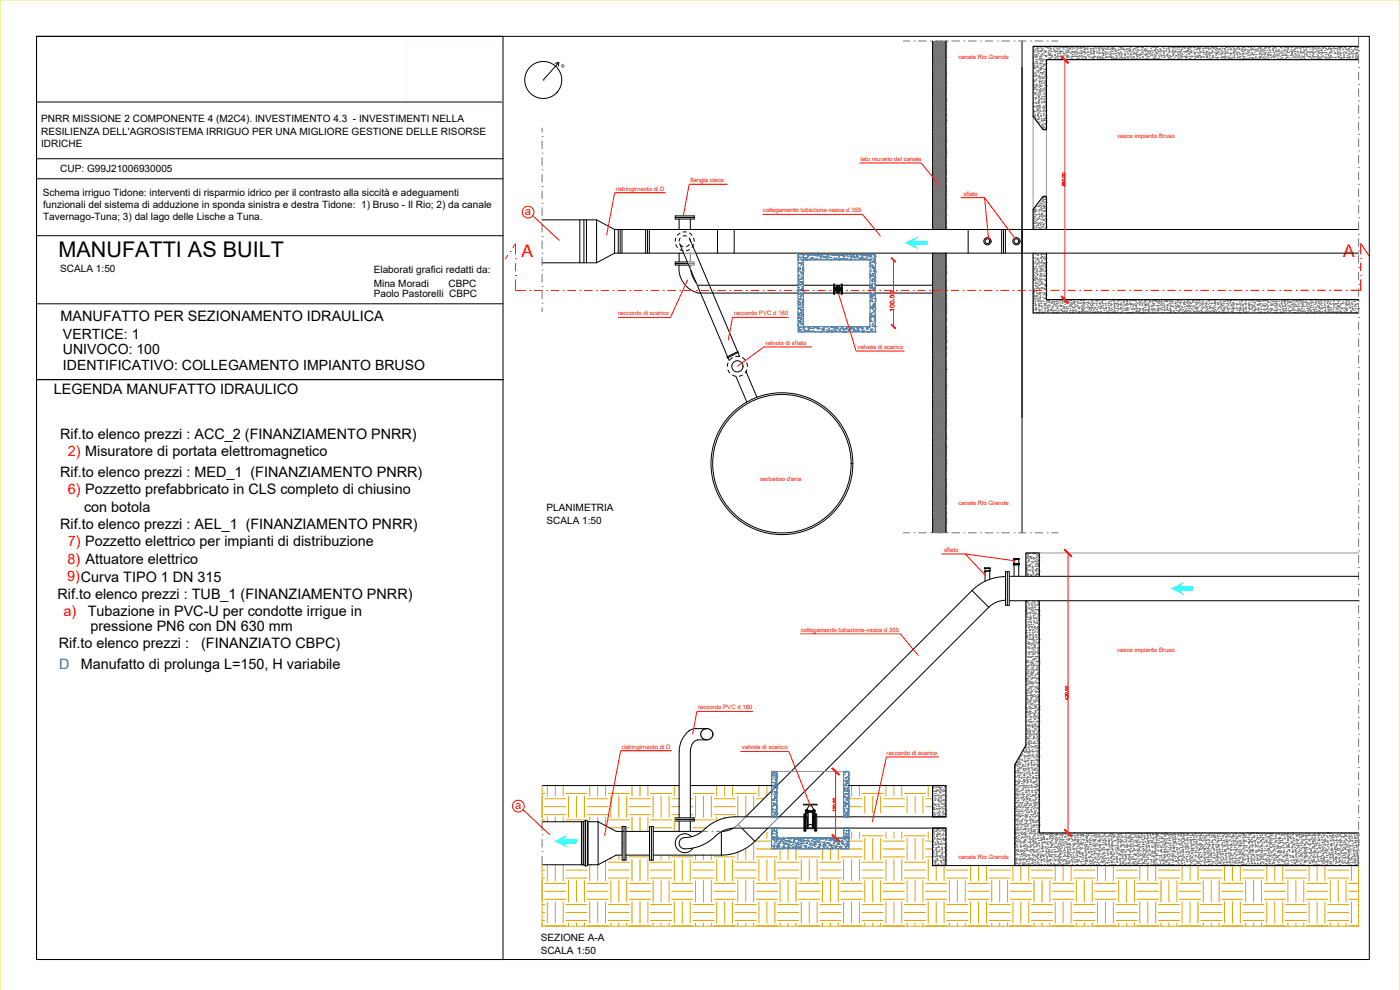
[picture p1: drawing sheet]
<svg xmlns="http://www.w3.org/2000/svg" width="420mm" height="297mm" viewBox="0 0 420 297" stroke-linecap="round" stroke-linejoin="round" font-family="sans-serif">
<defs><g id="words">
<text font-size="6.5" x="17.5" y="77.1">MANUFATTI AS BUILT</text>
<g font-size="5.2" fill="#f00">
<text x="156.5" y="77.1">A</text>
<text x="403.1" y="77">A</text>
</g>
<g font-size="4.3">
<text x="18.2" y="96.4">MANUFATTO PER SEZIONAMENTO IDRAULICA</text>
<text x="16.1" y="118.2">LEGENDA MANUFATTO IDRAULICO</text>
<text x="18" y="131.6">Rif.to elenco prezzi : ACC_2 (FINANZIAMENTO PNRR)</text>
<text x="18" y="143.1">Rif.to elenco prezzi : MED_1 (FINANZIAMENTO PNRR)</text>
<text x="25.2" y="153.5">con botola</text>
<text x="18" y="158.7">Rif.to elenco prezzi : AEL_1 (FINANZIAMENTO PNRR)</text>
<text x="17.3" y="179.7">Rif.to elenco prezzi : TUB_1 (FINANZIAMENTO PNRR)</text>
<text x="26.3" y="184.9">Tubazione in PVC-U per condotte irrigue in</text>
<text x="27.1" y="189.2">pressione PN6 con DN 630 mm</text>
<text x="17.6" y="194.4">Rif.to elenco prezzi :</text>
<text x="60.4" y="194.4">(FINANZIATO CBPC)</text>
<text x="24.3" y="200.7">Manufatto di prolunga L=150, H variabile</text>
</g>
<g font-size="4.3" fill="#f00">
<text x="20.3" y="136.7">2) Misuratore di portata elettromagnetico</text>
<text x="20.3" y="148.3">6) Pozzetto prefabbricato in CLS completo di chiusino</text>
<text x="20.3" y="163.9">7) Pozzetto elettrico per impianti di distribuzione</text>
<text x="20.3" y="169.1">8) Attuatore elettrico</text>
<text x="20.2" y="174.3">9)Curva TIPO 1 DN 315</text>
<text x="19" y="184.7">a)</text>
</g>
<text font-size="4.3" fill="#2776bb" x="17.8" y="200.7">D</text>
<g font-size="4.2">
<text x="18.9" y="101.7">VERTICE: 1</text>
<text x="18.9" y="106.2">UNIVOCO: 100</text>
<text x="18.9" y="111">IDENTIFICATIVO: COLLEGAMENTO IMPIANTO BRUSO</text>
</g>
<g font-size="3.4" fill="#f00">
<text x="157.5" y="64.6">a</text>
<text x="154.6" y="242.9">a</text>
</g>
<g font-size="3">
<text x="12.4" y="36.8">PNRR MISSIONE 2 COMPONENTE 4 (M2C4). INVESTIMENTO 4.3 - INVESTIMENTI NELLA</text>
<text x="12.4" y="40.4">RESILIENZA DELL'AGROSISTEMA IRRIGUO PER UNA MIGLIORE GESTIONE DELLE RISORSE</text>
<text x="12.3" y="44">IDRICHE</text>
<text x="18.1" y="51.6">CUP: G99J21006930005</text>
<text x="12.8" y="58.7">Schema irriguo Tidone: interventi di risparmio idrico per il contrasto alla siccità e adeguamenti</text>
<text x="12.9" y="66">Tavernago-Tuna; 3) dal lago delle Lische a Tuna.</text>
<text x="13" y="62.3">funzionali del sistema di adduzione in sponda sinistra e destra Tidone: 1) Bruso - Il Rio; 2) da canale</text>
<text x="18.1" y="81.8">SCALA 1:50</text>
<text x="112.2" y="82">Elaborati grafici redatti da:</text>
<text x="112.2" y="86.2">Mina Moradi</text>
<text x="112.2" y="89.2">Paolo Pastorelli CBPC</text>
<text x="134.6" y="86.2">CBPC</text>
<text x="164" y="153.4">PLANIMETRIA</text>
<text x="164" y="157.3">SCALA 1:50</text>
<text x="162.3" y="286.2">SCALA 1:50</text>
<text x="162.3" y="282.2">SEZIONE A-A</text>
</g>
<g font-size="1.8" fill="#f00">
<text x="287.6" y="17.6">canale Rio Grande</text>
<text x="335.2" y="41.3">vasca impianto Bruso</text>
<text x="258.3" y="48.2">lato murario del canale</text>
<text x="184.8" y="57.2">ristringimento di D</text>
<text x="207.2" y="54.6">flangia cieca</text>
<text x="289.2" y="58.7">sfiato</text>
<text x="229" y="63.7">collegamento tubazione-vasca d 355</text>
<text x="185.5" y="94.6">raccordo di scarico</text>
<text x="220.2" y="94.6">raccordo PVC d 160</text>
<text x="229.6" y="103.5">valvola di sfiato</text>
<text x="257.3" y="104.7">valvola di scarico</text>
<text x="228.2" y="144.2">serbatoio d'aria</text>
<text x="287.6" y="151.6">canale Rio Grande</text>
<text x="283.4" y="165.6">sfiato</text>
<text x="240.3" y="189.5">collegamento tubazione-vasca d 355</text>
<text x="335.2" y="195.6">vasca impianto Bruso</text>
<text x="209.5" y="212.8">raccordo PVC d 160</text>
<text x="186.6" y="224.6">ristringimento di D</text>
<text x="222.6" y="224.8">valvola di scarico</text>
<text x="266.1" y="226.5">raccordo di scarico</text>
<text x="287.6" y="257.6">canale Rio Grande</text>
</g>
<text font-size="1.4" x="168.2" y="19.8" transform="rotate(42 168.2 19.8)">N</text>
</g></defs>
<!-- layer: tratteggio -->
<g fill="none" stroke="#767676" stroke-width=".3">
<path d="M279.9 13.6h.1M279.9 15.1h.1M279.9 12.6h.1M279.9 14.2h.1M279.9 16.2h.1M279.9 14h.1M279.9 12.4h.1M279.9 15.8h.1M279.9 18h.1M279.9 16.8h.1M279.9 18.2h.1M279.9 15.4h.1"/>
<path d="M279.9 13.8h.1M280 15.8h.1M280 17.9h.1M280 13.2h.1M280 17.6h.1M280 15h.1M280 15.2h.1M280 15.8h-.1M280 19.6h.1M280 15.5h.1M280 18.3h.1M280 16.7h.1"/>
<path d="M280 13.5h.1M280 13.1h.1M280 19h.1M280 16.6h.1M280 17.4h.1M280 17.2h.1M280 14.5h.1M280 19.7h.1M280 15.1h.1M280 19.2h.1M280.1 18.9h.1M280.1 12.5h.1"/>
<path d="M280.1 16h.1M280.1 18.4h.1M280.1 15.9h.1M280.1 17.6h.1M280.1 12.9h.1M280.1 13.6h.1M280.1 12.6h.1M280.1 13h.1M280.1 16.7h.1M280.1 17.3h.1M280.1 14.4h.1M280.1 17.7h.1"/>
<path d="M280.1 18.5h.1M280.2 18.3h.1M280.2 16.5h.1M280.2 18.7h.1M280.2 16.8h.1M280.2 18.8l-.1 .1M280.2 16h.1M280.2 14.1h.1M280.2 13.7h.1M280.2 17.3h.1M280.2 19.9h.1M280.2 18.2h.1"/>
<path d="M280.2 13.1h.1M280.2 15.8h.1M280.2 14.3h.1M280.2 13.8h.1M280.2 13.4h.1M280.2 15.1h.1M280.2 12.6h.1M280.2 19.4v.1M280.2 19.4l.1 .1M280.2 17.6h.1M280.2 16.9h.1M280.2 19.3h.1"/>
<path d="M280.2 14.5h.1M280.2 13.5h.1M280.3 15.4h.1M280.3 14.5h.1M280.3 16.4h.1M280.3 12.7l-.1 .1M280.3 19.2h.1M280.3 18.7h.1M280.3 14.9h.1M280.3 12.8h-.1M280.3 13.1h.1M280.3 15.9h.1"/>
<path d="M280.3 13.5h.1M280.3 16.9h.1M280.3 13.9h.1M280.3 19.8h.1M280.3 17.8h.1M280.4 14.7h.1M280.4 15h.1M280.4 17.4h.1M280.4 12.8h.1M280.4 17.3h.1M280.4 18.5h.1M280.4 12.6h.1"/>
<path d="M280.4 19.2h.1M280.4 18.7h.1M280.4 14.4h.1M280.4 12.5h.1M280.4 19.1h.1M280.4 14.2h.1M280.4 18.6h.1M280.4 16.3h.1M280.4 14.3h.1M280.4 14h.1M280.5 17.9h.1M280.5 15.5h.1"/>
<path d="M280.5 15.6h.1M280.5 15.4h.1M280.5 13.1h.1M280.5 19.6h.1M280.5 16.9h.1M280.5 16.8h.1M280.5 19.4h.1M280.5 14.8h.1M280.5 16.3h.1M280.5 18v.1M280.5 13.4h.1M280.5 15.9h.1"/>
<path d="M280.5 18.4h.1M280.5 18.3h.1M280.5 19.7h.1M280.5 16.2h.1M280.6 17.2h.1M280.6 13.6h.1M280.6 18.1h-.1M280.6 14.9h.1M280.6 13.3h.1M280.6 13h.1M280.6 15h.1M280.6 16.5l-.1 .1"/>
<path d="M280.6 18.8h.1M280.6 15.3h.1M280.6 12.7h.1M280.6 19.7h.1M280.6 13.4v.1M280.6 14.7h.1M280.6 14.4h.1M280.6 17.1h.1M280.6 13.5h.1M280.6 16.5h.1M280.6 16.4h.1M280.6 14.1h.1"/>
<path d="M280.6 14h.1M280.7 14.3h.1M280.7 14h.1M280.7 16.1h.1M280.7 17.3h.1M280.7 18.1h.1M280.7 15.5h.1M280.7 15.8h.1M280.7 18.7h.1M280.7 15.9h.1M280.7 16.9h.1M280.7 19.3h.1"/>
<path d="M280.7 17.4h.1M280.7 18.2h.1M280.8 13.6h.1M280.8 19.7h.1M280.8 14.5h.1M280.8 12.4h.1M280.8 18.8h.1M280.8 19h.1M280.8 17.4h.1M280.8 16.2h.1M280.8 13.8h.1M280.8 18.3h.1"/>
<path d="M280.8 14.9h.1M280.8 15.2h.1M280.8 19.8h.1M280.8 15h.1M280.8 16.3h.1M280.9 14.5h.1M280.9 12.9h.1M280.9 12.6h.1M280.9 15.2h.1M280.9 19.6h.1M280.9 15.9h.1M280.9 13.1h-.1"/>
<path d="M280.9 19.9h.1M280.9 16.8h.1M280.9 19.2h.1M280.9 18.7h.1M280.9 16.7h.1M280.9 16.6h.1M280.9 17.2h.1M280.9 18.4h.1M280.9 17.9h.1M280.9 15.6l.1 .1M280.9 15.6v.1M280.9 15.4h.1"/>
<path d="M280.9 18h.1M280.9 12.5h.1M280.9 13.9l.1 .1M280.9 14.1h.1M281 16.1h.1M281 13h.1M281 12.9h.1M281 14h.1M281 20v.1M281 13.9h.1M281 19.9h.1M281 17.2h.1"/>
<path d="M281 13.5h.1M281 12.6h-.1M281 17.7h.1M281 12.4h.1M281 19.4h.1M281 15.9h.1M281 18.3h.1M281 14.3h.1M281 16.8h.1M281 14.8v.1M281 14.8l.1 .1M281.1 15.4h.1"/>
<path d="M281.1 13.5h.1M281.1 13.8h.1M281.1 18.2h.1M281.1 19.3h.1M281.1 15.7h.1M281.1 17.7h.1M281.1 13.2h.1M281.1 17.6h.1M281.1 15.1h.1M281.1 17h.1M281.1 12.8h.1M281.1 18.8h.1"/>
<path d="M281.1 17.1h.1M281.1 14.8h.1M281.1 16.4h.1M281.2 18.6h.1M281.2 14h.1M281.2 16.5h.1M281.2 14.4h.1M281.2 12.5h.1M281.2 18.1h.1M281.2 18.5h.1M281.2 16.6v.1M281.2 16.3h.1"/>
<path d="M281.2 13.4h.1M281.2 15.4h.1M281.2 15.8h.1M281.2 14.1h.1M281.2 13.3h.1M281.2 16.9h.1M281.2 19.3h.1M281.2 19.9h.1M281.2 19.4v.1M281.2 17.9h.1M281.2 14.5h.1M281.2 18.7h.1"/>
<path d="M281.2 19.5h.1M281.3 14.8h.1M281.3 17.6h.1M281.3 15.7h.1M281.3 18.6h.1M281.3 19.6h.1M281.3 16.3l-.1 .1M281.3 16.3v.1M281.3 13.4h.1M281.3 19.5h.1M281.3 13.8h.1M281.3 19.7h.1"/>
<path d="M281.3 16.2h.1M281.3 14.9h.1M281.3 17.3h.1M281.3 13.3h.1M281.3 12.5h.1M281.3 13h.1M281.3 18.5h.1M281.4 15h.1M281.4 19.1h.1M281.4 12.6h.1M281.4 16.3h.1M281.4 18.8h.1"/>
<path d="M281.4 14.3h.1M281.4 18.5h-.1M281.4 12.8h.1M281.4 17.8h.1M281.4 19h.1M281.4 17.3h.1M281.4 16.6h.1M281.4 15.4h.1M281.4 14h.1M281.4 12.5h.1M281.4 19.4v.1M281.5 14.4h.1"/>
<path d="M281.5 13h.1M281.5 19.5h.1M281.5 13.4h.1M281.5 18.2h.1M281.5 15.3h.1M281.5 19.4l-.1 .1M281.5 14.7h.1M281.5 14.8h.1M281.5 13.9h.1M281.5 13.5h.1M281.5 15.9h.1M281.5 18.3h.1"/>
<path d="M281.5 16.7h.1M281.5 13.7h.1M281.5 19.8h.1M281.5 15.4h.1M281.6 17.5h.1M281.6 16.2h.1M281.6 14.9h.1M281.6 18.6h.1M281.6 18.1h.1M281.6 18.2h.1M281.6 14.4h.1M281.6 15.3h.1"/>
<path d="M281.6 18.7h.1M281.6 13.1h.1M281.6 13h.1M281.6 19.1h.1M281.6 16.3h.1M281.6 19.5h.1M281.6 19.6h.1M281.6 17h.1M281.6 16.9h.1M281.6 13.9h.1M281.6 14.5h.1M281.6 18.9h.1"/>
<path d="M281.6 15.5v.1M281.7 13h.1M281.7 15.3h.1M281.7 14h.1M281.7 14.6h.1M281.7 15.7h.1M281.7 12.5h.1M281.7 18.4h.1M281.7 16.8h.1M281.7 19.2h.1M281.7 15.8h.1M281.7 12.4v.1"/>
<path d="M281.7 12.4h.1M281.7 14.4h.1M281.7 13.8h.1M281.7 16.2h.1M281.7 17.2h.1M281.7 15.2h.1M281.8 13.9h.1M281.8 16.1h.1M281.8 16.8h.1M281.8 17.8h.1M281.8 19.7h.1M281.8 18.6h.1"/>
<path d="M281.9 16.6h.1M281.8 17.3h.1M281.9 18h.1M281.9 17.1h.1M281.8 15.5h.1M281.8 12.5h.1M281.8 14.9h.1M281.8 13.6h.1M281.9 19.4h.1M281.9 13.3h.1M281.9 13h.1M281.9 20h.1"/>
<path d="M281.9 13.4h.1M281.9 15h.1M281.9 14.9h.1M281.9 17.8h.1M281.9 14.4h.1M281.9 14.8h.1M281.9 15.4h.1M281.9 16.3h.1M281.9 17.7h.1M281.9 12.6h.1M281.9 18.7h.1M281.9 15.8h.1"/>
<path d="M281.9 19.3h.1M282 17.1h.1M282 19.1h.1M282 17.7l-.1 .1M282 16.4h.1M282 17.7h.1M282 18.9h.1M282 16.2h.1M282 14.2h.1M282 15.8h.1M282 18.2h.1M282 12.7h.1"/>
<path d="M282 17.2h.1M282 18h.1M282 13.4h.1M282 12.5h.1M282 14.7h.1M282 14.1h.1M282 18.5h.1M282 13.1v.1M282.1 15.8h.1M282.1 17.6h.1M282.1 15.3h.1M282.1 13h.1"/>
<path d="M282.1 19.8h.1M282.1 13.2h-.1M282.1 13.5h.1M282.1 19.6h.1M282.1 12.7h.1M282.1 18.7h.1M282.1 16.7h.1M282.1 17.3h.1M282.1 16.3h.1M282.1 15.5h.1M282.1 19.9h.1M282.1 13.9h.1"/>
<path d="M282.2 15.1h.1M282.2 18h.1M282.2 16.9h.1M282.2 19.6h.1M282.2 13.9v.1M282.2 12.9h.1M282.2 18.9h.1M282.2 16.7h.1M282.2 13.2h.1M282.2 16.8h.1M282.2 19.2h.1M282.2 18.2h.1"/>
<path d="M282.2 14.4h.1M282.2 14.8v.1M282.3 18.3h.1M282.3 18.5h.1M282.3 12.7h.1M282.3 13.9h.1M282.3 13.7h.1M282.3 19.6h.1M282.3 14.6h.1M282.3 17.2h.1M282.3 14.8l-.1 .1M282.3 20h.1"/>
<path d="M282.3 16h.1M282.3 17.3h.1M282.3 14h.1M282.3 18.7h.1M282.3 15.7h.1M282.3 17h.1M282.3 13.8h.1M282.3 19.8h.1M282.3 12.5h.1M282.3 14.8h.1M282.3 18.2h.1M282.3 18.4v.1"/>
<path d="M282.3 17.6h.1M282.3 19h.1M282.3 15.4h.1M282.3 16.9v.1M282.4 17.4h.1M282.4 15.4h.1M282.4 14.2h.1M282.4 17.7h.1M282.4 13.9h.1M282.4 16.6v.1M282.4 13.1h.1M282.4 19.2h.1"/>
<path d="M282.4 15.3h.1M282.4 12.3h.1M282.4 16.8h.1M282.4 14.8h.1M282.4 12.4h.1M282.4 16.9h.1M282.4 12.9h.1M282.4 18.7h.1M282.4 19.4h.1M282.4 13.7h.1M282.5 14.7h.1M282.5 15.8h.1"/>
<path d="M282.5 17.5v.1M282.5 12.4h.1M282.5 18.5h.1M282.5 18.2h.1M282.5 19.6h.1M282.5 19.1h.1M282.5 16.3h.1M282.5 13.4h.1M282.5 15.1h.1M282.5 19.9h.1M282.5 12.5h.1M282.5 18.4h.1"/>
<path d="M282.6 14h.1M282.6 15.1h.1M282.6 16.5h.1M282.6 17.9h.1M282.6 18.7h.1M282.6 13.9h.1M282.6 16.3h.1M282.6 13.4h.1M282.6 15.6h.1M282.6 12.9h.1M282.6 16.7h.1M282.6 13.2h.1"/>
<path d="M282.6 19.4h.1M282.6 12.5h.1M282.6 13.3h.1M282.6 14.5h.1M282.7 17.2h.1M282.7 19.2h.1M282.7 18.1h.1M282.7 19.1h.1M282.7 16.7h.1M282.7 14.2h.1M282.7 17.7h.1M282.7 16.1h.1"/>
<path d="M282.7 17.6v.1M282.7 17.6h.1M282.7 14.9h.1M282.7 14.3h.1M282.7 13.7h.1M282.7 13.4h.1M282.7 17.3h.1M282.7 12.7h.1M282.7 18.7h.1M282.7 15.6h.1M282.7 18.8h.1M282.7 16.5h.1"/>
<path d="M282.7 15.1h.1M282.7 14.5l.1 .1M282.7 14.5v.1M282.8 19.6h.1M282.8 17h.1M282.8 14.3h.1M282.8 13h.1M282.8 17.2h.1M282.8 15.8h.1M282.8 18.1h.1M282.8 12.4h.1M282.8 14.8h.1"/>
<path d="M282.8 16.4h.1M282.8 15.3h.1M282.8 18.4h.1M282.8 18.6h.1M282.9 16.5h.1M282.9 13.4h.1M282.9 17.8h.1M282.9 13.6h.1M282.9 19.7h.1M282.9 17.7h.1M282.9 19.8h.1M282.9 15.3h.1"/>
<path d="M282.9 17.4h.1M282.9 14.7h.1M282.9 19.2h.1M282.9 19.6h.1M282.9 15.2h.1M282.9 17h.1M282.9 16.2h.1M283 12.9h.1M283 19h.1M283 16.1h.1M283 16.7h.1M283 18.1h.1"/>
<path d="M283 16.2h.1M283 19.9h.1M283 13.3h.1M283 15.8h.1M283 17.7h.1M283 19.8v.1M283 14.5h.1M283 12.5h.1M283 17.2h.1M283 18.3h.1M283 17.5h.1M283 18.9h.1"/>
<path d="M283.1 16.1h.1M283.1 12.7h.1M283.1 18.6h.1M283.1 16.7h.1M283.1 19.9h.1M283.1 16.2h.1M283.1 15.2l-.1 .1M283.1 13.9h.1M283.1 13.8h.1M283.1 13.3h.1M283.1 18h.1M283.1 13.7v.1"/>
<path d="M283.1 17.7h.1M283.1 15.2h.1M283.1 14.7h.1M283.1 14.8h.1M283.1 15.3h.1M283.2 15.4h.1M283.2 13.2h.1M283.2 16.7h.1M283.2 19.1h.1M283.2 16.6h.1M283.2 19.2h.1M283.2 14.3h.1"/>
<path d="M283.2 16.1h.1M283.2 18.1h.1M283.2 18.9h.1M283.2 17h.1M283.2 18.4h.1M283.2 18h.1M283.3 14.8h.1M283.3 13.6h.1M283.3 19.6h.1M283.3 13h.1M283.3 17.4h.1M283.3 19.8h.1"/>
<path d="M283.3 12.5h.1M283.3 18.6h.1M283.3 17.2h.1M283.3 19.4h.1M283.3 12.9h.1M283.3 16.3h.1M283.3 12.4h.1M283.3 14.4h.1M283.3 18.8h.1M283.3 18.9h.1M283.3 15.8h.1M283.3 14.1h.1"/>
<path d="M283.3 13.9h.1M283.4 17.9h.1M283.4 14.1h.1M283.4 17.6h.1M283.4 15.8h.1M283.4 16.7h.1M283.4 17.2h.1M283.4 15.7h.1M283.4 15.2h.1M283.4 19h.1M283.4 19.5h.1M283.4 12.8h.1"/>
<path d="M283.4 17.1h.1M283.4 17.4v.1M283.4 13.4h.1M283.4 19.4h.1M283.4 14.8h.1M283.4 15.9h.1M283.4 14.6h.1M283.4 18.5h.1M283.5 18.1h.1M283.5 13.5h.1M283.5 14.4l-.1 .1M283.5 14.4h.1"/>
<path d="M283.5 15h.1M283.5 13.3h.1M283.5 15.7h.1M283.5 14.8h.1M283.5 12.9h.1M283.5 12.7h.1M283.5 18.8h.1M283.5 19.8h.1M283.5 19.9h.1M283.5 12.5h.1M283.5 15.7v.1M283.5 16.6h.1"/>
<path d="M283.5 14.9h.1M283.5 17.6h.1M283.5 13.9h.1M283.5 18.6h.1M283.5 14.3h.1M283.5 15.3l.1 .1M283.6 14.3h.1M283.6 16.2h.1M283.6 16.3h.1M283.6 19.1h.1M283.6 18.2h.1M283.6 13.8h.1"/>
<path d="M283.6 15.7h.1M283.6 18.6h.1M283.6 16.6v.2zM283.6 15.9h.1M283.6 17.6h.1M283.6 12.4h.1M283.6 18.1h.1M283.6 19.7h.1M283.6 15.5h.1M283.6 16.6v.1M283.7 13.7h.1M283.7 12.6h.1"/>
<path d="M283.7 17.1h.1M283.7 17.5v.1M283.7 19.4v.1M283.7 17.5h.1M283.7 14.3h.1M283.7 16.7h.1M283.7 15.2h.1M283.7 14h.1M283.7 18.5h.1M283.7 19.1h.1M283.7 16h.1M283.7 16.2h.1"/>
<path d="M283.7 19.7h.1M283.7 13h.1M283.7 19.5h.1M283.7 19.8h.1M283.7 18.4v.1M283.7 18.1h.1M283.8 16.8h.1M283.8 17.1h.1M283.8 15.4h.1M283.8 12.3h.1M283.8 14.7h.1M283.8 16.6l-.1 .1"/>
<path d="M283.8 14.6h.1M283.8 12.9h.1M283.8 15.1h.1M283.8 18.5h-.1M283.8 16.7h-.1M283.8 18.4h.1M283.8 16.5h.1M283.8 14.3h.1M283.8 12.5h.1M283.8 19.3v.1M283.8 19.3l.1 .1M283.8 13.6h.1"/>
<path d="M283.8 16.2h.1M283.8 17.6h.1M283.8 18.1h.1M283.8 13.8h.1M283.9 20h.1M283.9 15.2h.1M283.9 13.1h.1M283.9 13.9h.1M283.9 12.8h.1M283.9 17.2h.1M310.1 17.3h.1M310.1 19.1h.1"/>
<path d="M310.2 14.1h.1M310.3 18.9h.1M310.4 19.5h.1M310.4 15.2h.1M310.4 19.7l.2 .2h-.2v-.2M310.5 15.6h.1M310.5 16.7l.1 .2zM310.6 16.5h.1M310.6 14.7h.1M310.7 17h.1M310.8 17.8h.1M310.8 18.5l.2 .1z"/>
<path d="M310.8 17v.2h.2l-.2-.2M310.9 16.3h.1M310.9 19.1h.1M310.9 17h.1M311 18.5h.1M311 16.6l.1 .2zM311 19.9h.1M311.1 18h.1M311.1 13.9h.1M311.1 18.5h.1M311.1 17.2h.1M311.1 14.8l.2 .2z"/>
<path d="M311.2 15.8h.1M311.3 15.2h.1M311.3 14.3l.2 .2h-.3zM311.3 19.5h.1M311.3 14.4h.1M311.3 18.8l.1 .2zM311.4 14.6h.1M311.4 16.5h.1M311.5 14.4h.1M311.5 15.2l.1 .1zM311.6 17.8h.1M311.6 16.1h.1"/>
<path d="M311.7 15.4h.1M311.8 19.1h.1M311.9 17h.1M311.9 17.6h.1M311.9 14h.1M312 17.7h.1M312.1 19.5h.1M312.1 18.6h.1M312.1 15.3h.1M312.1 18.2h.1M312.1 19h.1M312.2 16.8h.1"/>
<path d="M312.2 15.5h.1M312.3 16.5h.1M312.3 14.1h.1M312.4 17.3v.2zM312.4 19h.1M312.4 14.5h.1M312.4 17.7h.1M312.4 16.9h.1M312.5 17.9h.1M312.5 16.3h.1M312.5 15.1h.1M312.6 15h.1"/>
<path d="M312.6 19.2h.1M312.7 16.1h.1M312.7 18.4h.1M312.7 18.1l.2 .2zM312.8 14h.1M312.9 17.7h.1M312.9 16.3l.1 .1zM312.9 15.3h.1M312.9 18.3h.1M312.9 19.9h.1M313.1 14.5l.1 .1zM313.1 19.3h.1"/>
<path d="M313.1 16.6h.1M313.2 19.4v.2zM313.3 17.9h.1M313.3 19.4l.2 .2h-.2zM313.4 15.8l.1 .2zM313.4 15.1h.1M313.4 14.1h.1M313.5 19.2h.1M313.5 15.8h.1M313.6 14h.1M313.6 16.7h.1M313.7 19.5h.1"/>
<path d="M313.7 15.6h.1M313.7 16.7l.2 .2h-.2zM313.8 18.1h.1M313.8 15.3h.1M313.8 16.8h.1M313.9 18.4h.1M313.9 15.4h.1M313.9 14.1h.1M313.9 19h.1M313.9 17h.1M314 16.6h.1M314.2 14l.2 .1-.3 .1z"/>
<path d="M314.2 14.2h.1M314.4 14.3l.1 .1zM314.5 14.1h.1M314.5 15.8h.1M314.5 16.5h.1M314.6 14.6h.1M314.6 15.4h.1M314.6 17.8l.2 .1zM314.7 17.4h.1M314.7 17.8h.1M314.8 16.6h.1M314.8 16.5h.1"/>
<path d="M314.8 15.9l.2 .2zM314.8 16.1h.1M314.9 15.1h.1M315 14.1l.1 .1zM315.1 17.3h.1M315.1 17.6h.1M315.1 13.9h.1M315.1 14h.1M315.2 15.9h.1M315.2 14.6h.1M315.2 16.4l.1 .2-.1-.2M315.2 14.9h.1"/>
<path d="M315.3 14.1h.1M315.4 15.5h.1M315.4 16.5h.1M315.5 15.4h.1M315.5 17.1h.1M315.6 16.7h.1M315.6 17h.1M316 14h.1M316.1 14.6h.1M316.1 14.1h.1M316.2 15.5h.1M316.3 14.9v.2z"/>
<path d="M316.3 15.4h.1M316.4 17.8h.1M316.4 17.2h.1M316.4 16.4h.1M316.5 16.7h.1M316.5 15.1h.1M316.5 17.8h.1M316.6 17.4l.1 .1zM316.6 16.3l.2 .2h-.2zM316.7 14.1h.1M316.7 15.6l.2 .1zM316.9 13.9h.1"/>
<path d="M316.9 15.6h.1M317 14.1h.1M317 14.6h.1M317.1 17v.2zM317.1 15.2h.1M317.2 17.1h.1M317.2 15.5h.1M317.2 16.2h.1M317.3 16.7h.1M317.4 17.5h.1M317.5 17.8h.1M317.5 16.1h.1"/>
<path d="M317.5 14.8h.1M317.7 16.9h.1M317.8 15.6h.1M317.8 14.6h.1M317.8 14.2h.1M317.9 14.2h.1M318 15.5h.1M318 15.3h.1M318.1 16.1h.1M318.1 15.5l.1 .2zM318.1 15.9h.1M318.2 16.8h.1"/>
<path d="M318.2 16.9h.1M318.3 17.6h.1M318.3 14h.1M318.5 17.1l.1 .1zM318.6 15.5h.1M318.6 15.2l.2 .2zM318.7 14.2h.1M318.8 14.4h.1M318.9 17h.1M318.9 15.5h.1M318.9 17.6l.1 .2-.1-.2M319 16.8h.1"/>
<path d="M319 16h.1M319 17.4h.1M319.1 16.6h.1M319.1 16.1h.1M319.1 14l.1 .2zM319.2 14.7h.1M319.2 17.6h.1M319.5 14.2h.1M319.5 16l.2 .2h-.2zM319.7 14.1h.1M319.7 15.5h.1M319.8 15h.1"/>
<path d="M319.9 16.8h.1M319.9 14.1h.1M319.9 16.1l.1 .2zM320 16.6h.1M320 17.1h.1M320.1 15.8h.1M320.1 17.3h.1M320.1 15.6h.1M320.2 14.4h.1M320.4 14.3h.1M320.4 17.1h.1M320.4 16.7l.1 .1z"/>
<path d="M320.4 16.6h.1M320.4 15.2h.1M320.5 15.6h.1M320.5 14.9l.2 .1zM320.6 14.1h.1M320.7 14.7h.1M320.7 16.9h.1M320.8 15.7h.1M321 14.6v.2zM321 14.6h.1M321 17.3h.1M321.2 14.3h.1"/>
<path d="M321.3 16.1h.1M321.4 15.6h.1M321.5 17.6h.1M321.6 16.9h.1M321.6 14h.1M321.6 14.8h.1M321.7 15.4h.1M321.7 17.1h.1M321.8 15.7h.1M321.8 16.7v.2zM321.8 14.4h.1M321.8 16.3h.1"/>
<path d="M321.8 15.5h.1M322.1 14.3h.1M322.1 17h.1M322.2 15.6h.1M322.3 16.3l.1 .2zM322.4 16.9h.1M322.4 15.6l.2 .2-.2 .1zM322.5 14.5l.1 .2zM322.6 15.4h.1M322.7 16.8h.1M322.7 16.1h.1M322.7 15.4h.1"/>
<path d="M322.8 15.2l.1 .2zM322.8 14.1h.1M322.8 17h.1M322.9 14.4h.1M323 17.6h.1M323 16.2h.1M323.1 15.7h.1M323.1 14.9h.1M323.1 14.1h.1M323.3 16.9h.1M323.3 15.6h.1M323.4 14.5h.1"/>
<path d="M323.6 17.1h.1M323.6 16.1h.1M323.6 17.4l.1 .1zM323.7 16.7h.1M323.8 14.4h.1M323.8 17.7h.1M323.9 15.7h.1M324 17.8l.1 .1M324 17.8v.1M324.1 17h.1M324.2 16l.1 .1zM324.2 14.6h.1"/>
<path d="M324.3 14.2h.1M324.3 16.7h.1M324.4 14.2l.1 .1zM324.4 15.2h.1M324.4 15.4h.1M324.4 14h.1M324.5 16.1h.1M324.6 14.4h.1M324.6 16.8h.1M324.6 15.8l.1 .2zM324.7 17.4h.1M324.7 17.6h.1"/>
<path d="M324.8 15.7h.1M324.8 14h.1M325 17h.1M325 15.5h.1M325.2 14.2h.1M325.3 15.5h.2l-.2-.2v.2M325.3 14.9h.1M325.3 17.8h.1M325.3 17h.1M325.3 16.4h.1M325.4 15.1h.1M325.4 15.8h.1"/>
<path d="M325.5 14.5h.1M325.6 15.8h.1M325.6 17.4h.1M325.6 17.2h.1M325.6 14.3l.1 .2v-.2M325.7 15.9h.1M325.7 14.5h.1M325.8 17h.1M325.9 17.5l.2 .1zM326.1 15.6l.2 .2zM326.2 14.9h.1M326.3 13.9h.1"/>
<path d="M326.3 15.5h.1M326.3 14.5h.1M326.3 14.1h.1M326.4 16.5h.1M326.5 15.8h.1M326.5 16.5v.1zM326.6 15.6h.1M326.6 17.1h.1M326.8 17.1h.1M326.9 17.7h.1M327 16.4h.1M327 14h.1"/>
<path d="M327 15h.1M327.2 14.5h.1M327.2 15.6h.1M327.3 16.2h.1M327.3 15.8h.1M327.4 17.2h.1M327.4 14.6h.1M327.5 17.1h.1M327.5 15l.1 .1zM327.7 16.1h.1M327.7 17.9l.1-.2 .2 .2h-.2M327.9 17.1l.1 .1z"/>
<path d="M327.9 17.4h.1M328 17.6h.1M328 16.1h.1M328 14.5h.1M328 14.6h.1M328 14h.1M328 15.3l.2 .1zM328 14.7h.1M328.2 15.9h.1M328.2 16.2h.1M328.2 15l.2 .2h-.2zM328.3 15.5h.1"/>
<path d="M328.3 16.9h.1M328.3 17.1l.1 .2zM328.3 17.1h.1M328.4 14.2h.1M328.4 17.8h.1M328.5 17h.1M328.8 14.6h.1M328.9 14.3h.1M329 15.3h.1M329 15.9h.1M329.2 17.2h.1M329.2 16.9h.1"/>
<path d="M329.3 17.5h.1M329.4 15.6v.1zM329.5 14.1h.1M329.6 17.4h.1M329.6 16h.1M329.7 14.6h.1M329.8 15.6h.1M329.8 16.8l.1 .1zM329.8 14.4h.1M329.9 15.9h.1M329.9 15h.1M329.9 15l.2 .1z"/>
<path d="M330 16h.1M330 17.2h.1M330 17.1h.1M330.2 17.7v.2zM330.2 17.6h.1M330.4 14v.2zM330.5 14.6h.1M330.6 17h.1M330.6 15.7h.1M330.7 14.6h.1M330.7 14.3h.1M330.7 17.3l.2 .3h-.3z"/>
<path d="M330.7 15.9h.1M330.8 15h.1M330.9 17.9h.1M330.9 17.2h.1M330.9 15.7h.1M330.9 16.5h.1M330.9 16.1h.1M331 15.2h.1M331 16.6h.1M331.1 14.6l.2 .2-.2 .1zM331.2 17.6h.1M331.2 16.2l.1 .1z"/>
<path d="M331.2 14h.1M331.4 14.7h.1M331.5 15.5h.1M331.6 16h.1M331.6 14.1h.1M331.7 16.4l.1 .1zM331.7 17.3h.1M331.7 17h.1M331.8 15.7h.1M331.9 14.6l.1 .1zM331.9 16.3h.1M332 17.3h.1"/>
<path d="M332.2 14.7h.1M332.2 17h.1M332.2 14.7l.1 .1zM332.3 15.6h.1M332.3 14.3h.1M332.4 16h.1M332.5 17.3h.1M332.6 14.8h.1M332.7 14.1h.1M332.8 16.4h.1M332.9 17h.1M333 15.6h.1"/>
<path d="M333 16.8l.1 .2zM333.1 14.7h.1M333.2 16.7h.1M333.2 16h.1M333.2 17.1h.1M333.3 15.4h.1M333.3 14h.1M333.4 17.3h.1M333.4 17.9h.1M333.5 14.5h.1M333.5 17.5h.1M333.6 16.2h.1"/>
<path d="M333.6 17l.2 .2h-.3zM333.6 15.4h.1M333.6 16.1l.1 .1zM333.6 14.8h.1M333.8 14.3l.1 .1zM333.8 17h.1M333.9 17.7h.1M333.9 14.7h.1M333.9 14.8h.1M334 14.3l.2 .2h-.2zM334.1 15.3v.2v-.2M334.1 16.1h.1"/>
<path d="M334.2 17.3h.1M334.4 14.5h.1M334.4 17.6h.1M334.4 14h.1M334.5 15.1h.1M334.6 16.1h.1M334.7 15.5h.1M334.8 14.8h.1M334.8 17.7h.1M334.9 16.7h.1M334.9 17.4v.2zM334.9 15.3h.1"/>
<path d="M334.9 16.1h.1M334.9 17h.1M335 14h.1M335 13.9h.1M335.1 17.4h.1M335.3 17.5l.2 .2zM335.4 15.2h.1M335.5 15.8h.1M335.5 15.7l.1 .1zM335.6 14.8h.1M335.6 16.8h.1M335.7 13.9l.1 .1z"/>
<path d="M335.8 16.1h.1M335.8 17.7h.1M335.9 16.3h.1M335.9 15.9l.1 .2zM335.9 17.4h.1M335.9 15h.1M336 14.1h.1M336.1 17.2h.1M336.2 14.2h.1M336.2 15.8h.1M336.2 15.6h.1M336.3 14.4h.1"/>
<path d="M336.4 15.8h.1M336.4 14.8h.1M336.5 16.5h.1M336.5 17.1h.1M336.5 16.7l.2 .2h-.3zM336.6 17.4h.1M336.6 16.2h.1M336.8 17.4h.1M336.9 14l.2 .2h-.3zM336.9 14.4l.1 .1zM337 14h.1M337.1 14.7h.1"/>
<path d="M337.2 14.9h.1M337.2 17.2l.2 .1zM337.3 14.9h.1M337.4 16.1h.1M337.4 16.5h.1M337.4 15.4l.2 .1zM337.5 16.2h.1M337.5 17.2h.1M337.5 17.7h.1M337.5 16.3h.1M337.6 15h.1M337.6 17.6h.1"/>
<path d="M337.6 17.5h.1M337.7 14h.1M337.7 16.5l.1 .2zM337.9 15.5h.1M338 14h.1M338.1 14.6h.1M338.1 14.9h.1M338.2 17h.1M338.2 15.6h.1M338.3 16.2h.1M338.4 17.2h.1M338.5 17.3h.1"/>
<path d="M338.5 17.5h.1M338.5 17.8h.1M338.5 16h.1M338.6 14.6h.1M338.8 15v.2zM338.8 16.8h.1M338.9 15.5h.1M338.9 14.1h.1M339 14.7h.1M339 15h.1M339 15.3h.1M339.2 16.2h.1"/>
<path d="M339.2 14.1h.1M339.3 16.9l-.1-.1 .1 .2M339.3 15.2l.2-.1-.2 .1M339.3 17.5h.1M339.4 16.3l.2 .2-.3 .1zM339.4 17.9h.1M339.4 15.6h.1M339.6 17.1v.2zM339.7 17.1h.1M339.8 15h.1M340 15.3h.1M340 16.3h.1"/>
<path d="M340 15.9h.1M340.1 17.3h.1M340.1 15.9h.1M340.2 17.6h.1M340.2 16.9h.1M340.2 14.6h.1M340.3 14.7h.1M340.6 16.1h.1M340.7 15.8l-.1-.2 .1 .2M340.7 15h.1M340.8 14.4h.1M340.8 17.6h.1"/>
<path d="M340.8 16.3h.1M340.9 14.1h.1M341 16h.1M341 17.6h.1M341.1 16.6h.1M341.1 16.5l.1 .1zM341.1 17h.1M341.1 15.5h.1M341.2 15.6h.1M341.2 17.6h.1M341.2 14.3h.1M341.2 14.7l.2 .1z"/>
<path d="M341.4 17h.1M341.4 17.8h.1M341.4 17.7l.1 .2zM341.4 16.5h.1M341.5 15.1h.1M341.5 15h.1M341.6 14.1h.1M341.6 14.1l.1 .2zM341.7 16.3h.1M341.8 15.1h.1M341.9 17.6h.1M342 16.6h.1"/>
<path d="M342.1 17.3h.1M342.3 16l.2 .2h-.3zM342.4 15.1h.1M342.4 14.2h.1M342.4 16.2l.1 .2zM342.5 16.4h.1M342.5 14.1h.1M342.6 14.8h.1M342.6 15.6h.1M342.7 17.7h.1M342.8 15.7h.1M342.8 16.9h.1"/>
<path d="M342.8 15.6h.1M342.9 14.2h.1M342.9 17.1h.1M343 17.3h.1M343 16.1l.1 .1zM343.1 14.4h.2l-.1-.1-.1 .2M343.2 15.1h.1M343.4 16.4h.1M343.5 14.7v.2zM343.5 14.7h.1M343.6 17.7h.1M343.6 14.8h.1"/>
<path d="M343.6 15.4h.1M343.7 16.6h.1M343.8 16.4h.1M343.8 16.2h.1M343.8 15.3h.1M343.9 13.9h.1M344 17.4h.1M344 17.6h.1M344.1 15.1h.1M344.1 16.1h.1M344.1 14.1h.1M344.1 14.7h.1"/>
<path d="M344.2 16.4h.1M344.3 15.5h.1M344.3 17v-.1l.1 .1M344.4 17.7h.1M344.6 15.5h.1M344.6 17h.1M344.6 16.1h.1M344.7 17.6l.2 .1zM344.8 17h.1M344.9 15.2h.1M344.9 15.8l.1 .1zM345.1 16.5h.1"/>
<path d="M345.2 15.7l.2 .2h-.3zM345.2 14.1l-.1-.1 .1 .1M345.2 17.7h.1M345.3 15.3l.1 .2zM345.3 14.5h.1M345.4 16.6h.1M345.4 15.2h.1M345.5 16.1h.1M345.6 14.2h.1M345.6 16.7h.1M345.7 15.2h.1M345.8 17.7h.1"/>
<path d="M345.9 15.6h.1M345.9 16.5h.1M346.1 17.8h.1M346.1 17.1h.1M346.1 17.5l.1 .1zM346.2 14.2h.1M346.3 13.9h.1M346.4 15.2h.1M346.4 17.6h.1M346.4 13.9h.1M346.4 16.3h.1M346.5 14.9h.1"/>
<path d="M346.6 16.8h.1M346.6 15.2h.1M346.6 17.4h.1M346.6 17.2l.2 .2zM346.7 17.1h.1M346.7 15.7h.1M346.8 14.7h.1M346.8 16.5h.1M346.8 14.4h.1M346.8 15.4l.2 .1zM346.9 17.8h.1M347 16.2h.1"/>
<path d="M347.1 14.3h.1M347.2 15.9v.2zM347.2 14.9h.1M347.2 13.9h.1M347.3 17.6h.1M347.3 14.1h.1M347.3 15.9h.1M347.4 15.2h.1M347.6 17.5h.1M347.6 15.5h.1M347.6 16.6h.1M347.8 17.9h.1"/>
<path d="M347.8 17h.1M348 17.6h.1M348 16.2h.1M348 15.3l.3 .2h-.3zM348.1 14h.1M348.1 14.9h.1M348.2 14.4v.2zM348.2 15.6h.1M348.3 15.3h.1M348.3 16.5h.1M348.5 16.6h.1M348.6 16.9l.1 .1z"/>
<path d="M348.6 17.9h.1M348.7 15.1l.2 .1zM348.8 14.2h.1M348.9 14h.1M349 17.3h.1M349 16.6l.1 .1zM349 15.9h.1M349.1 15.6h.1M349.1 14.6h.1M349.1 15.3h.1M349.2 16.2h.1M349.3 16.6h.1"/>
<path d="M349.3 16.7h.1M349.3 17.1h.1M349.4 17.2h.1M349.4 15.4h.1M349.4 14h.1M349.8 14h.1M349.9 14.7h.1M350 15.4h.1M350 14.7h.1M350 15.1l.1 .1zM350.1 16.3h.1M350.2 16.6h.1"/>
<path d="M350.2 16.9h.1M350.2 16.2h.1M350.4 17.9h.1M350.5 17.6h.1M350.5 16.5l.1 .1zM350.5 17.9v-.2l.2 .2M350.5 14.1h.1M350.6 14.1h.1M350.6 17.2h.1M350.6 14.7l.2 .1zM350.7 15.9h.1M350.7 14.5h.1"/>
<path d="M350.8 15.6h.1M350.8 15.4h.1M350.8 14.4h.1M350.8 17.2l.1 .2zM350.9 15.3h.1M350.9 15l.3 .2h-.3zM351 16.7h.1M351 17h.1M351.2 16.9h.1M351.2 17.6h.1M351.5 14.1h.1M351.6 16.9h.1"/>
<path d="M351.7 15.4h.1M351.7 15.6h.1M351.7 14.4h.1M351.7 14.2h.1M351.8 15h.1M351.9 16.7h.1M351.9 15.7v.2zM351.9 17.7h.1M351.9 16h.1M352 16.4h.1M352 15h.1M352 14.2h.1"/>
<path d="M352.1 17.6h.1M352.3 15.7h.1M352.3 14.1h.1M352.4 16.2l.1 .1zM352.5 15.4h.1M352.5 14.4l.2 .1zM352.6 17.2h.1M352.6 17.9h.1M352.7 16.7h.1M352.7 15.1h.1M352.8 15.7h.1M352.9 14.2l.1 .1z"/>
<path d="M352.9 16.7h.1M353.2 14.1h.1M353.2 14.7h.1M353.3 16.9h.1M353.3 15.5h.1M353.4 15.5h.1M353.4 14.2h.1M353.4 17.4l.2 .2h-.2zM353.4 16.2h.1M353.5 16.8h.1M353.5 14.1h.1M353.7 17.7h.1"/>
<path d="M353.7 16.3l.1 .2zM353.7 15.7h.1M353.7 14.1h.1M353.8 16.4h.1M353.8 14.7l.3 .1-.3 .1zM353.9 17.3h.1M354 15.6h.1M354 14.2h.1M354.1 17.7l.2 .1zM354.2 15.5h.1M354.2 17h.1M354.3 16.6h.1"/>
<path d="M354.3 15.8l.1 .1zM354.3 15.2h.1M354.4 16.8h.1M354.5 14l.1 .1zM354.5 14.8h.1M354.6 17.4h.1M354.6 16h.1M354.7 14.7h.1M354.7 14.8l.1 .2zM354.7 16.4h.1M354.8 17h.1M354.9 14.2h.1"/>
<path d="M355 15.5h.1M355.2 16.8h.1M355.3 14.2h.1M355.4 14.5h.1M355.5 15.5h.1M355.5 15.7h.1M355.5 16.9l.1 .2zM355.7 14.3h.1M355.7 17.1h.1M355.8 17.2h.1M355.8 17.7h.1M355.9 17.9h.1"/>
<path d="M355.9 15.6h.1M355.9 16.5h.1M356 15.2h.1M356 17.3l.2 .1zM356.1 16.9h.1M356.2 15.5l.1 .1zM356.3 14.5h.1M356.3 17l.2 .2-.2 .1zM356.4 15.2h.1M356.4 14.7h.1M356.5 16.1h.1M356.6 14.3h.1"/>
<path d="M356.6 15.4v.2zM356.7 16.2h.1M356.7 15.6h.1M356.7 17.7h.1M356.7 14.3l.2 .2h-.2zM356.9 17.6h.1M356.9 16.9h.1M356.9 17.7h.1M356.9 16.2h.1M357 14.1h.1M357 14.8h.1M357.2 17h.1"/>
<path d="M357.2 15.6h.1M357.3 15.7h.1M357.3 15.2h.1M357.3 14.3h.1M357.4 17.5v.2zM357.4 14.3h.1M357.4 15.8h.1M357.5 17h.1M357.5 16.8h.1M357.6 15.6h.1M357.6 13.9l.1 .2zM357.8 16.9h.1"/>
<path d="M357.9 16.9l.2 .2zM358.1 14.3h.1M358.1 15.3l.2-.1-.2-.1v.2M358.2 14.3h.1M358.3 15.9h.1M358.4 16.5h.1M358.4 16l.1 .2zM358.4 15.6h.1M358.5 14.2h.1M358.5 17.5h.1M358.6 16.2h.1M358.6 17h.1"/>
<path d="M358.6 14.8h.1M358.7 15.7h.1M359 14h.1M359 17.2h.1M359.1 14.4h.1M359.1 14.9h.1M359.2 16.7l.2 .2h-.2zM359.3 15.7h.1M359.3 16.5h.1M359.4 17.2h.1M359.4 14.5l.1 .2zM359.5 17h.1"/>
<path d="M359.5 17.2h.1M359.6 15.9h.1M359.6 14.7h.1M359.6 14.5h.1M359.6 14l.2 .2h-.2zM359.9 16.7h.1M359.9 16.6l.1 .1zM359.9 16.2h.1M359.9 14h.1M359.9 15.3h.1M359.9 14.4h.1M360 14h.1"/>
<path d="M360 14.6h.1M360 14.8l.2 .1zM360.1 15.6h.1M360.1 15.7h.1M360.1 17.7h.1M360.2 14.1h.1M360.2 16.6l.1 .2zM360.3 17h.1M360.3 17.2h.1M360.4 17.9h.1M360.4 15.6h.1M360.7 17.1h.1"/>
<path d="M360.8 14.4h.1M360.9 14.7h.1M361 15.8h.1M361 15.3h.1M361.1 16.3h.1M361.1 17h.1M361.1 17.2h.1M361.2 15.8h.1M361.3 14.5h.1M361.3 15.1v.2zM361.3 17.9h.1M361.6 14.5h.1"/>
<path d="M361.7 14.2h.1M361.8 16.2l.1 .2zM361.8 15.8h.1M361.9 15.4h.1M361.9 15.7h.1M361.9 14.4l.2 .1zM362 17.1h.1M362 16h.1M362.1 17.3l.1 .1zM362.1 16.3l.2 .3h-.2zM362.1 16.9h.1M362.2 16.9h.1"/>
<path d="M362.2 17.2h.1M362.2 15.5h.1M362.3 14.1h.1M362.4 17.7h.1M362.5 14.5h.1M362.5 16.3h.1M362.6 15h.1M362.6 15.8h.1M362.7 14.4h.1M362.8 14.7h.1M362.8 17.1h.1M362.9 16h.1"/>
<path d="M363 16.6h.1M363.1 16.2h.1M363.1 17.6h.1M363.1 15.7l.1 .2zM363.3 14.5h.1M363.3 17.7h.1M363.4 14.1h.1M363.5 15.8h.1M363.5 17.7l.2 .1zM363.6 14.1h.1M363.6 15.6h.1M363.7 17.2h.1"/>
<path d="M363.7 15.1h.1M363.7 15.9l.1 .1zM363.8 16.8h.1M363.8 14.2h.1M363.9 15.5h.1M363.9 16.7h.1M363.9 17.1h.1M363.9 14.1h.1M363.9 17.9h.1M364 17.3h.1M364.1 14.2l.1 .2zM364.2 14.5h.1"/>
<path d="M364.3 15.9h.1M364.5 14.1h.1M364.5 17.2h.1M364.6 14.8h.1M364.7 15.7h.1M364.7 17.9h.1M364.8 16.5h.1M364.9 15.1h.1M364.9 14.2h.1M364.9 17.3h.1M365 16.3v.2zM365 14.6h.1"/>
<path d="M365 16l.2 .2h-.2zM365.1 17.3h.1M365.1 16h.1M365.1 15.7h.1M365.2 15.9h.1M365.2 14.6h.1M365.4 17.2h.1M365.4 17.4l.2 .1zM365.5 14.8h.1M365.6 15.5h.1M365.6 15.5l.1 .1zM365.7 16.4h.1"/>
<path d="M365.8 14.6h.1M366 14.8v.2zM366 15.9h.1M366 14.7h.1M366.2 17.2h.1M366.3 16.2h.1M366.4 17.8h.1M366.4 16.5h.1M366.5 15.5h.1M366.5 15.1h.1M366.5 17.7h.1M366.6 16.1h.1"/>
<path d="M366.6 14.1h.1M366.7 14.7h.1M366.7 17.1h.1M366.8 17l.1 .2zM366.9 15.6h.1M366.9 16h.1M367.1 17.3h.1M367.1 17.1h.1M367.3 14.5h.1M367.3 17l.2 .1zM367.4 17.5h.1M367.5 16.2h.1"/>
<path d="M367.5 14.8h.1M367.5 15.2l.1 .1zM367.5 14.7h.1M367.6 16.8h.1M367.7 17.7h.1M367.7 16h.1M367.7 17h.1M367.8 15.6h.1M367.8 15.5l.1 .1zM367.9 14.3h.1M367.9 15.7l.2 .2h-.2zM367.9 17.3h.1"/>
<path d="M368.1 14.2h.1M368.2 14.3h.1M368.3 15.2h.1M368.4 15.7h.1M368.4 14.7h.1M368.5 16.8h.1M368.6 16h.1M368.6 17.4h.1M368.6 17.2h.1M368.6 17.6l.1 .2zM368.7 17.3h.1M368.8 13.9l.1 .2z"/>
<path d="M369 17.4h.1M369.1 14.3h.1M369.1 16.1h.1M369.1 14.9h.1M369.1 14.7h.1M369.2 14.7h.1M369.3 14.7h.1M369.3 16.7l.1 .1zM369.3 15.9h.1M369.4 16.1h.1M369.4 14.8l.2 .2zM369.5 17.5h.1"/>
<path d="M369.5 16.2h.1M369.6 17.4h.1M369.7 16.1v.1zM369.8 17.7h.1M369.8 14.1h.1M370 17.1h.1M370.1 14.8h.1M370.1 15h.1M370.1 15.6h.1M370.1 15.8h.1M370.2 15.6h.1M370.2 14.4h.1"/>
<path d="M370.3 16.1h.1M370.3 16.6h.1M370.3 17.1h.1M370.4 16.6h.1M370.4 17.4h.1M370.4 15.2h.1M370.7 14.5l.1 .2zM370.8 15.4l.2 .1-.2 .1zM370.9 14h.1M370.9 14.8h.1M371.1 15.6h.1M371.1 16.1h.1"/>
<path d="M371.2 16.3h.1M371.2 16.3l.1 .1zM371.3 17.4h.1M371.3 17.2h.1M371.3 14.2h.1M371.5 14.6l-.2-.1 .2 .1M371.5 16.7l.1 .2zM371.6 15.7h.1M371.7 17.1h.1M371.7 15.7h.1M371.8 14.8h.1M371.8 14.4h.1"/>
<path d="M371.8 17.2h.1M371.9 14.7h.1M372 16.2h.1M372.1 16.3h.1M372.1 17.4h.1M372.2 16.9h.1M372.3 17.9h.1M372.5 14.7h.1M372.5 15.2l.1 .2zM372.6 14.9h.1M372.7 16.8h.1M372.7 16.2h.1"/>
<path d="M372.7 14.4h.1M372.7 15.4h.1M372.8 16.2h.1M372.8 14.1h.1M372.9 15.4h.1M372.9 17.9h.1M373 17.5h.1M373 17.6h.1M373 17.7h.1M373 16.2h.1M373 14.1h.1M373.1 17h.1"/>
<path d="M373.1 14.9h.1M373.1 15.9l.1 .2zM373.2 17.6h.1M373.2 14.1l.2 .2zM373.2 17.9l.1-.2 .1 .2M373.3 15.6h.1M373.3 17.3l.1 .2zM373.5 14.9h.1M373.5 17.1h.1M373.7 16.2h.1M373.7 14.4h.1M373.7 15l.2 .2h-.2z"/>
<path d="M373.7 15.1h.1M373.8 17.5h.1M373.9 16h.1M374.1 17.6h.1M374.3 14.9h.1M374.3 16.7h.1M374.4 15.8v.2zM374.4 15.4h.1M374.4 14h.1M374.5 16.2h.1M374.5 14.2h.1M374.7 17.6h.1"/>
<path d="M374.7 15.1h.1M374.8 15.7h.1M374.8 17.4l.2 .1zM374.9 16.7h.1M375 15.6l.1 .1zM375.1 17.2h.1M375.2 15h.1M375.2 13.9h-.1M375.3 17.8h.1M375.3 16.4h.1M375.3 16.3h.1M375.4 15.1h.1"/>
<path d="M375.4 14.3l.1 .1zM375.5 14.1h.1M375.5 17.6h.1M375.6 17.3h.1M375.7 15.8h.1M375.7 15.9h.1M375.7 14.7h.1M375.7 14.5h.1M375.8 16.4h.1M375.9 17.4h.1M375.9 16.2h.1M376 15h.1"/>
<path d="M376.2 17.4l.2 .2h-.3zM376.2 16.3h.1M376.2 17.7h.1M376.2 16.4l.1 .2zM376.3 14.1h.1M376.4 17.6h.1M376.4 14.8h.1M376.5 15.6h.1M376.6 14.7l.2 .2h-.3zM376.7 16.4h.1M376.7 17.1h.1M376.7 17.1l.2 .1z"/>
<path d="M376.8 17.1h.1M376.8 15h.1M376.9 15.2l.1 .2zM376.9 17.7h.1M377 16.4h.1M377 16.3h.1M377 15h.1M377.2 17.6h.1M377.2 14.9l.1 .2zM377.3 14.5h.1M377.5 15.5h.1M377.7 15.1h.1"/>
<path d="M377.7 17.1h.1M377.8 17.7h.1M377.8 14.3h.1M377.9 16.4h.1M377.9 17.4h.1M378 16.1h.1M378 15.7h.1M378 14.7h.1M378 17l.1 .2zM378.1 17.7h.1M378.2 14.6h.1M378.3 16.9h.1"/>
<path d="M378.3 17.2h.1M378.3 15.2h.1M378.3 15.5h.1M378.4 14.2h.1M378.5 16.2h.1M378.5 15.1h.1M378.7 16.7l.1 .1zM378.7 17.8h.1M378.7 16.4h.1M378.8 15v.1M378.9 17.7h.1M378.9 14.8h.1"/>
<path d="M379.1 17l.2 .2-.3 .1zM379.1 15.5v.2zM379.2 16.2h.1M379.2 15.2h.1M379.3 15.9h.1M379.4 15.1h.1M379.4 17.7h.1M379.5 16.8h.1M379.5 14.1h.1M379.5 14.3l.2 .2h-.3zM379.6 16.4h.1M379.6 17.4h.1"/>
<path d="M379.6 16h.1M379.7 14.7h.1M379.7 15.6h.1M379.8 17.7h.1M379.9 17.6l.1 .2zM380 17.1h.1M380 14.3h.1M380.1 14l.1 .2zM380.2 15.1h.1M380.3 15.9h.1M380.3 16.5h.1M380.4 16.5h.1"/>
<path d="M380.5 17.5h.1M380.6 16.4l.1 .1zM380.6 17.1h.1M380.6 17.8h.1M380.6 15.7h.1M380.7 14.4h.1M380.7 14.5l.2 .2zM380.9 17.9h.1M380.9 14h.1M380.9 16.5h.1M380.9 16.1l.1 .2zM381 15.2h.1"/>
<path d="M381 14.3h.1M381 15h.1M381.1 15.2h.1M381.2 15.7h.1M381.3 16.5h.1M381.3 16.6h.1M381.3 17.2h.1M381.4 17.8h.1M381.5 17.2h.1M381.7 13.9h.1M381.8 14h.1M381.9 15.2h.1"/>
<path d="M381.9 14.7h.1M381.9 14.6l.1 .2zM382 16.7l.1 .2h-.2zM382 15.6h.1M382.1 16.5h.1M382.1 14.8h.1M382.2 17h.1M382.2 17.2h.1M382.3 15.7h.1M382.3 17.8h.1M382.3 17.8l.1 .1M382.3 17.9h.1"/>
<path d="M382.3 14.3h.1M382.4 14l.2 .2h-.3zM382.4 16.2h.1M382.5 16l.1 .1zM382.6 14h.1M382.6 17.7h.1M382.6 14.2l.2 .1zM382.7 14.1h.1M382.8 15.2h.1M382.8 16.7v.2zM382.8 14.7h.1M382.9 15.3h.1"/>
<path d="M382.9 16.6h.1M382.9 15.6h.1M383.1 16.3h.1M383.1 17.9h.1M383.2 17.1h.1M383.2 16.7h.1M383.3 15.4h.1M383.3 14h.1M383.4 14h.1M383.5 17.5h.1M383.6 16.2h.1M383.6 15.3h.1"/>
<path d="M383.6 14.8h.1M383.8 15.2v.2zM383.8 16.6h.1M383.8 15.4h.1M383.9 16h.1M384 17.9h.1M384 17h.1M384.2 14.3h.1M384.2 17.5l.2 .1zM384.3 14h.1M384.4 15.6l.1 .2zM384.5 15.3h.1"/>
<path d="M384.5 15.7h.1M384.5 13.9v.1M384.6 17.4l.1 .1zM384.6 14.4h.1M384.6 13.9l-.1 .1M384.6 16.6h.1M384.7 17.2h.1M384.8 16h.1M384.8 16.4l.2 .2h-.2zM384.9 16.7h.1M384.9 15.3h.1M385 14h.1"/>
<path d="M385 17.6h.1M385.1 14h.1M385.3 15.3h.1M385.3 14.8h.1M385.5 16.6h.1M385.5 14.1h.1M385.6 16.2h.1M385.6 15.8l.1 .2zM385.6 15.1h.1M385.8 17.7h.1M385.8 16.7h.1M385.9 16.4h.1"/>
<path d="M385.9 14.2h.1M385.9 15h.1M385.9 17.3h.1M386 14.1h.1M386.1 15.4h.1M386.1 17.2h.1M386.1 15.6h.1M386.1 17.1l.2 .1zM386.2 15.8h.1M386.3 14.5h.1M386.3 16.7h.1M386.4 14.2h.1"/>
<path d="M386.4 17.1h.1M386.4 15.4l-.1-.1 .1 .1M386.5 14.8h.1M386.6 15.8h.1M386.6 14.3l.1 .2zM386.8 14.1h.1M386.8 17.4h.1M387 15.4h.1M387.2 16.7h.1M387.4 14.8h.1M387.4 14.3h.1M387.4 17.7h.1"/>
<path d="M387.5 16.5v.1zM387.5 15.5h.1M387.5 16.3h.1M387.6 15h.1M387.6 16.4h.1M387.7 14.1h.1M387.7 15.8h.1M387.7 16.3l.2-.1-.2-.2v.3M387.8 15.4h.1M387.9 17.2h.1M388 16.7h.1M388 16.8l.2 .1z"/>
<path d="M388.2 15l.1 .1zM388.2 13.9h.1M388.4 15.5h.1M388.5 17.4h.1M388.5 15l.1 .1zM388.5 14.2h.1M388.5 16.1h.1M388.5 16h.1M388.6 14.7h.1M388.6 14.8h.1M388.6 17.1h.1M388.7 15.5h.1"/>
<path d="M388.8 16.8h.1M388.8 16.3h.1M388.9 15.5h.1M388.9 16.8h.1M388.9 14.1h.1M389.1 17.7h.1M389.1 14.2h.1M389.2 14.6h.1M389.3 17.1l.1 .2zM389.4 14.2h.1M389.4 15.6h.1M389.4 16.2h.1"/>
<path d="M389.5 16.8h.1M389.5 15.5h.1M389.6 17.1h.1M389.6 17.8h.1M389.7 16.8h.1M390 16.4l.1 .1zM390.1 14.3h.1M390.1 17.3h.1M390.1 14.7v.1M390.1 16h.1M390.2 14.2h.1M390.2 15.2h.1"/>
<path d="M390.2 14.6h.1M390.3 15.6l.1 .2zM390.4 15.5h.1M390.4 16.9h.1M390.5 17.5h.1M390.6 16.8h.1M390.6 14.3h.1M390.6 15.7l.2 .2h-.2zM390.9 15.8h.1M391 14.3h.1M391.1 14.3h.1M391.1 15h.1"/>
<path d="M391.1 17h.1M391.1 17.2h.1M391.1 17.7l.1 .2zM391.2 15.6h.1M391.2 15.5h.1M391.2 15.9h.1M391.2 14.3h.1M391.4 14.1v.1zM391.4 17.8h.1M391.4 16.9h.1M391.4 17.5h.1M391.4 16.5h.1"/>
<path d="M391.5 15.1h.1M391.7 17.9h.1M391.8 14.8h.1M391.9 16.1l.1 .1zM391.9 14.3h.1M392 15h.1M392 16.3h.1M392.1 15.6h.1M392.2 14.4l-.2-.1 .2 .1M392.2 16.2v.2zM392.2 16.6h.1M392.3 16.9h.1"/>
<path d="M392.3 17.7h.1M392.3 14.2h.1M392.6 15.6h.1M392.7 14.3h.1M392.7 17h.1M392.8 15.6h.1M392.8 14h.1M392.8 17.1h.1M392.9 14.3h.1M392.9 15.6h.1M393 15.6h.1M393.1 16.9h.1"/>
<path d="M393.1 16.3h.1M393.2 14.7l.1 .1zM393.2 17.2h.1M393.5 15.4l.2 .2h-.2zM393.6 14.4h.1M393.6 17.5l.2 .2zM393.7 15.6h.1M393.7 16.6h.1M393.8 15.7l.1 .1zM393.8 14.7h.1M393.8 15.3h.1M393.8 14.3h.1"/>
<path d="M393.9 13.9h.1M393.9 17h.1M393.9 13.9l.2 .1zM394 16.8l-.1 .1M394 16.3h.1M394 16.8l.1 .2-.2-.1M394 17.5h.1M394.1 16.1h.1M394.1 17h.1M394.1 15.8h.1M394.1 14.8h.1M394.4 17.2h.1"/>
<path d="M394.4 14.4h.1M394.6 15.7h.1M394.7 14.4h.1M394.8 17h.1M394.8 15.4h.1M395 14.8h.1M395 17h.1M395 15.3l.1 .2zM395.1 17.6h.1M395.2 16.3h.1M395.3 14.4h.1M395.4 16.6h.1"/>
<path d="M395.4 15.7h.1M395.4 15.2h.1M395.5 17.7h.1M395.5 17.2l.2 .1zM395.5 14.2h.1M395.6 14.4h.1M395.6 17h.1M395.7 15.1h.1M395.7 15.4l.1 .1zM395.8 15.7h.1M395.8 16.1h.1M395.9 17.4v.2z"/>
<path d="M396 13.9h.1M396 17.7l.2 .2M396 17.7v.2M396 17.7h.1M396 17.2h.1M396.1 14.4h.1M396.3 15.7h.1M396.3 17.6h.1M396.4 16.3h.1M396.4 15l.2 .2h-.2v-.2M396.5 14.9h.1M396.5 17h.1"/>
<path d="M396.6 15.1h.1M396.7 15.8h.1M396.7 17.1h.1M396.8 14.4h.1M396.8 16.7h.1M396.9 15.9v.2zM397 14.5h.1M397.1 14.3h.1M397.1 15.8h.1M397.3 17.1h.1M397.3 15.8h.1M397.4 14.2h.1"/>
<path d="M397.4 16.8l.2 .2zM397.6 17.3h.1M397.6 15.8h.1M397.6 15l.1 .1zM397.7 16.4h.1M397.8 14.5h.1M397.8 17.4h.1M397.9 14.4l.1 .2zM398 15.8h.1M398 17.6h.1M398 16.2h.1M398.1 14.9h.1"/>
<path d="M398.2 17.1h.1M398.2 14.8h.1M398.4 14.8h.1M398.5 16.3h.1M398.6 16.5h.1M398.7 14.5h.1M398.7 17.1h.1M398.7 17.8h.1M398.7 16.5l.1 .2zM398.8 14.2h.1M398.8 15.8h.1M398.9 17.4l.2 .2h-.2z"/>
<path d="M399 17.3h.1M399 17.1h.1M399 15.7h.1M399 15.9h.1M399.1 14.6h.1M399.2 13.9h.1M399.3 14.5h.1M399.3 17.2h.1M399.3 14.7l.2 .2h-.2zM399.3 16.7h.1M399.4 16.5l.1 .1zM399.4 15.4h.1"/>
<path d="M399.4 15.5h.1M399.4 14h.1M399.5 14.6h.1M399.5 14.7l.1 .1zM399.6 17.1h.1M399.7 15.9h.1M399.7 17.8h.1M399.7 15l.1 .2zM399.9 17.2h.1M400.2 14.6h.1M400.3 15.2h.1M400.3 14.3h.1"/>
<path d="M400.3 14.6h.1M400.4 16.2h.1M400.5 15.9h.1M400.5 15.8h.1M400.6 17.2v.1zM400.6 17.8h.1M400.6 17.3h.1M400.7 15.9h.1M400.7 17.2h.1M400.7 14.5h.1M400.8 17.3h.1M401.2 14.6h.1"/>
<path d="M401.2 15.3h.1M401.3 15.9h.1M401.4 15.9h.1M401.4 16.9h.1M401.4 16.2l-.1-.1 .1 .2M401.4 14.8h.1M401.4 14.3l.2 .1zM401.6 17.2h.1M401.6 15.6v.2zM401.6 16.9h.1M401.7 15.6h.1M401.7 16.3h.1"/>
<path d="M401.7 14.2h.1M401.8 17.1l.2 .2h-.3zM401.9 17.8h.1M402 14.3h.1M402 16.4h.1M402 14.2h.1M402 15h.1M402 14.7h.1M402.2 15.9h.1M402.2 14.4l.2 .1-.2 .1zM402.2 15.7h.1M402.3 16.6h.1"/>
<path d="M402.4 17.9h.1M402.4 17.3h.1M402.4 17.5h.1M402.5 17.2h.1M402.6 14.1l.1 .2zM402.8 14h.1M402.9 14.7h.1M403 15h.1M403 17.6l.2 .1zM403.1 16h.1M403.2 15.8l.1 .1zM403.2 16.6h.1"/>
<path d="M403.2 17.3h.1M403.3 17.2h.1M403.3 16.9h.1M403.3 15.5h.1M403.3 14l.2 .1zM403.4 14.2h.1M403.4 16.2l.1 .2zM403.5 14.3h.1M403.7 14.7h.1M403.8 15.8h.1M403.8 14.1h.1M403.9 14.7h.1"/>
<path d="M403.9 16h.1M404 15.6h.1M404 17.3h.1M404.1 17.3h.1M404.2 17.3h.1M404.3 16.6h.1M404.3 17.9h.1M404.3 15.2h.1M404.5 14.7v.2zM404.6 17.4h.1M404.6 14.8h.1M404.6 16.1h.1"/>
<path d="M404.7 14.7h.1M404.7 16.7l.2 .2h-.3zM404.7 16h.1M404.8 14.7h.1M404.9 15.4h.1M404.9 16.3h.1M404.9 17.3l.2 .1zM404.9 17.4h.1M405 16.3h.1M405.1 15.6l.1-.1-.1-.1v.2M405.1 14l.2 .2h-.2zM405.2 17.8h.1"/>
<path d="M405.2 14.2h.1M405.3 16.9v.1zM405.4 14.8h.1M405.4 15.7h.1M405.6 16.1h.1M405.7 17.2h.1M405.8 15.4h.1M405.8 17.4h.1M405.8 16h.1M405.8 17.9h.1M405.9 16.5h.1M406 17h.1"/>
<path d="M406 15.2h.1M406.3 14.8h.1M406.3 15.4l.1 .1zM406.4 16.1h.1M406.6 14.5h.1M406.6 17.4h.1M406.7 14.3h.1M406.8 16.1h.1M406.8 16.9l.2 .1zM406.9 16.7h.1M406.9 17.6h.1M406.9 16.2h.1"/>
<path d="M407 14.9h.1M407 15.8h.1M407 17.7h.1M407.1 17.5l.1 .2zM407.1 14.8h.1M407.1 15.2l-.1-.1 .1 .1M407.2 17h.1M407.2 17.3h.1M407.2 13.9h.1M407.3 15.7h.1M407.3 16.1h.1M407.3 14.3h.1"/>
<path d="M407.4 14.2h.1M407.5 17.4h.1M407.6 15.1h.1M407.7 16.5l-.1-.1-.1 .2h.2M279.9 20.3h.1M279.9 36.2h.1M279.9 21.6h.1M279.9 27.5h.1M279.9 36.5h.1M279.9 36.3h.1M279.9 29.5h.1M279.9 35.7v.1"/>
<path d="M279.9 24.1h.1M279.9 30.2h.1M279.9 25.1h.1M279.9 23.2h.1M279.9 27.7h.1M279.9 34.6h.1M279.9 39.1h.1M279.9 33h.1M279.9 22.7h.1M279.9 34.1h.1M279.9 27.9h.1M279.9 34h.1"/>
<path d="M279.9 31.7h.1M279.9 35.2h.1M279.9 37.6h.1M279.9 29.6h.1M279.9 24.9h.1M279.9 32.5h.1M279.9 32.6h.1M280 21.9h.1M280 31.8h.1M280 37.8h.1M280 26.8h.1M280 32.8h.1"/>
<path d="M280 24.6h.1M280 29h.1M280 36h.1M280 26.4h.1M280 35.9h.1M280 31.1l-.1 .1M280 25.7h.1M280 35.6h.1M280 30.4h.1M280 31h.1M280 25.9h.1M280 37.2v.1"/>
<path d="M280 23.5v.1M280 29.6h.1M280 23.4h.1M280 29.5h.1M280 39.4h.1M280 22h.1M280 25.6h.1M280 28h.1M280 36.9h.1M280 26h.1M280 37.4h.1M280 37.3h.1"/>
<path d="M280 27.2h.1M280 33.3h.1M280 23.2h.1M280 32.1h.1M280 38.1h.1M280 32.4h.1M280 29.2h.1M280 36.8h.1M280 28v.1M280 21.2h.1M280 31.1h.1M280 37.2h.1"/>
<path d="M280 20.8h.1M280 35.7h.1M280 21h.1M280 30.6h.1M280.1 26.6h.1M280.1 25h.1M280.1 34.9h.1M280.1 27.3h.1M280.1 30.9h.1M280.1 33.3h.1M280.1 20.4h.1M280.1 27.4h.1"/>
<path d="M280.1 31.8h.1M280.1 38.8h.1M280.1 22.5h.1M280.1 30.2h.1M280.1 24.4h.1M280.1 31.3h.1M280.1 38.1v.1M280.1 22.8h.1M280.1 28.9h.1M280.1 38.7h.1M280.1 28.5h.1M280.1 37.4h.1"/>
<path d="M280.1 22.3h.1M280.1 33.8h.1M280.1 33.5h.1M280.1 20.6h.1M280.1 23.5h.1M280.1 32.7h.1M280.1 26.1h.1M280.1 21.8h.1M280.1 28.7h.1M280.1 33.2h.1M280.1 24h.1M280.1 22h.1"/>
<path d="M280.1 38.2h.1M280.1 20.5h.1M280.1 36.5h.1M280.1 21.3h.1M280.1 23.7h.1M280.1 32.6h.1M280.1 36.2h.1M280.1 38.6h.1M280.1 35.1h.1M280.1 24.3h.1M280.1 30.4h.1M280.1 27.8h.1"/>
<path d="M280.1 33.7h.1M280.1 23.2h.1M280.1 30.1h.1M280.1 34.6h.1M280.1 26.8h.1M280.1 34.4h.1M280.1 25.3v.1M280.1 32.2v.1M280.1 39v.1M280.1 25.3l.1 .1M280.2 28.2h.1M280.2 34.3h.1"/>
<path d="M280.2 23h.1M280.2 31.4h.1M280.2 37.9h.1M280.2 36.5h.1M280.2 37.8h.1M280.2 24.7h.1M280.2 39.4h.1M280.2 22.1h.1M280.2 32h.1M280.2 38.1h.1M280.2 26.6h.1M280.2 28.9h.1"/>
<path d="M280.2 25.1h.1M280.2 20.2h.1M280.2 27.8h.1M280.2 28.3h.1M280.2 26.1h.1M280.2 32.2l-.1 .1M280.2 39.1h-.1M280.2 25.9h.1M280.2 35.8h.1M280.2 24.1h.1M280.2 33.1h.1M280.2 39h.1"/>
<path d="M280.2 20.1h.1M280.2 24.5h.1M280.2 31.5h.1M280.2 36h.1M280.2 39.2h.1M280.2 39.9h.1M280.2 23.7h.1M280.2 29.7h.1M280.2 39.7h.1M280.2 21.7h.1M280.2 36.6h.1M280.2 26.5h.1"/>
<path d="M280.2 21.6h.1M280.2 31.1h.1M280.2 38.7h.1M280.2 26.3h.1M280.2 27.5h.1M280.2 33.1v.1M280.2 34.9h.1M280.2 33.6h.1M280.2 31.8h.1M280.2 34.2h.1M280.2 32.9h.1M280.2 37.3h.1"/>
<path d="M280.2 21.1h.1M280.2 32.5h.1M280.2 28.8h.1M280.3 21.4h.1M280.3 31.3h.1M280.3 37.4h.1M280.3 23.5h.1M280.3 29.4h.1M280.3 38.4h.1M280.3 27.9h.1M280.3 39.3h.1M280.3 24.5h.1"/>
<path d="M280.3 32.1h.1M280.4 30.3h.1M280.3 33.2h-.1M280.3 33.3h.1M280.3 34.9h-.1M280.3 25.3h.1M280.3 35.2h.1M280.3 24.6h.1M280.3 27h.1M280.3 33.6h.1M280.3 39.5h.1M280.3 27.3h.1"/>
<path d="M280.3 38.7h.1M280.3 35.4h.1M280.3 34h.1M280.4 27.2h.1M280.3 31.8h.1M280.3 31.8v.1M280.3 23h.1M280.3 29.1h.1M280.3 39h.1M280.3 22.2h.1M280.3 37.1h.1M280.3 22.8h.1"/>
<path d="M280.3 34.3h.1M280.3 25.9h.1M280.3 20.3h.1M280.3 31.6h.1M280.3 26.8h.1M280.3 32.9h.1M280.3 28.8h.1M280.3 34.7h.1M280.3 29.2h.1M280.3 25.4h.1M280.3 36.8h.1M280.3 33h.1"/>
<path d="M280.4 20.8h.1M280.4 30.7h.1M280.4 36.7h.1M280.4 23.9h.1M280.4 29.9h.1M280.4 38.8h.1M280.4 24.2h.1M280.4 28.7h.1M280.4 35.7h.1M280.4 36.3h.1M280.4 34.3h.1M280.4 24.6h.1"/>
<path d="M280.4 34.5h.1M280.4 27.5h.1M280.4 30.6h.1M280.4 39.7h.1M280.4 34.9h.1M280.4 28.1h.1M280.4 21.2h.1M280.4 27.2v.1M280.4 22.4h.1M280.4 28.4h.1M280.4 38.3h.1M280.4 25.1h.1"/>
<path d="M280.4 34h.1M280.4 40h.1M280.4 25.6h.1M280.4 30.1h.1M280.4 37h.1M280.4 29.7h.1M280.4 25.7h.1M280.4 26.2h.1M280.4 32.2h.1M280.4 20.3h.1M280.4 22.7h.1M280.4 29.2h.1"/>
<path d="M280.4 35.2h.1M280.4 37.6h.1M280.4 20.6h.1M280.4 32h.1M280.4 22.1h.1M280.4 37.1h.1M280.4 20.1h.1M280.4 36.1h.1M280.4 32.8h.1M280.4 23.5h.1M280.4 33h.1M280.4 38.4h.1"/>
<path d="M280.5 23.9h.1M280.5 30h.1M280.5 39.9h.1M280.5 24.4h.1M280.5 30.4h.1M280.5 39.3h.1M280.5 20h.1M280.5 27h.1M280.5 31.4h.1M280.5 38.4h.1M280.5 23h.1M280.5 34.4h.1"/>
<path d="M280.5 22.1h.1M280.5 29v.1M280.5 35.8h.1M280.5 22.6h.1M280.5 27.8h.1M280.5 33.8h.1M280.5 25.6h.1M280.5 28h.1M280.5 34.5h.1M280.5 22h.1M280.5 33.4h.1M280.5 26.3h.1"/>
<path d="M280.5 34h.1M280.5 21.1h.1M280.5 21.7h.1M280.5 31.6h.1M280.5 37.7h.1M280.5 23.2h.1M280.5 38h.1M280.5 21.4h.1M280.5 28.4h.1M280.5 32.8h.1M280.5 25.5h.1M280.5 35.4h.1"/>
<path d="M280.5 20.8h.1M280.5 29.7h.1M280.5 35.6h.1M280.5 23.4h.1M280.5 34.8h.1M280.5 37.3h.1M280.5 23.3h.1M280.5 29.3h.1M280.5 39.2h.1M280.5 24.9h.1M280.5 30.8h.1M280.5 33.2h.1"/>
<path d="M280.5 39.8h.1M280.5 22.8h.1M280.5 34.2h.1M280.5 27.3h.1M280.5 38.7h.1M280.5 23.1h.1M280.5 29.9h.1M280.5 36.8h.1M280.5 38.6v.1M280.5 38.6l.1 .1M280.6 27.1h.1M280.6 33.2h.1"/>
<path d="M280.6 28.4h.1M280.6 24.7h.1M280.6 36.2h.1M280.6 21.1h.1M280.6 30.6h.1M280.6 38.2h.1M280.6 37.1h.1M280.6 21h.1M280.6 30.9h.1M280.6 37h.1M280.6 20.1h.1M280.6 26h.1"/>
<path d="M280.6 35h.1M280.6 20.6h.1M280.6 35.5v.1M280.6 24.9h.1M280.6 34.7h.1M280.6 21.2h.1M280.6 23.6h.1M280.6 30.2h.1M280.6 36.1h.1M280.6 38.5h.1M280.6 24.2h.1M280.6 31.1h.1"/>
<path d="M280.6 35.6h.1M280.6 32h.1M280.6 37.7h.1M280.6 22.6h.1M280.6 28.7h.1M280.6 38.6h.1M280.6 33.7h.1M280.6 26.1h.1M280.6 37.5h.1M280.6 23.9h.1M280.6 31.6h.1M280.6 24h.1"/>
<path d="M280.6 30.9l.1 .1M280.6 34.1h.1M280.6 26.4h.1M280.6 32.5h.1M280.6 25.4h.1M280.6 31.3h.1M280.6 25.6h.1M280.6 34.9h.1M280.7 20.3h.1M280.7 30.3h.1M280.7 36.3h.1M280.7 20.6h.1"/>
<path d="M280.7 26.5h.1M280.7 28.9h.1M280.7 35.4h.1M280.7 27.5h.1M280.7 38.9h.1M280.7 24.9h.1M280.7 31h-.1M280.7 24.2h.1M280.7 34.1h.1M280.7 24.1h.1M280.7 39h.1M280.7 22.5h.1"/>
<path d="M280.7 26.9h.1M280.7 33.9h.1M280.7 38.4h.1M280.7 28.2h.1M280.7 35.8h.1M280.7 38.6h.1M280.7 31.7h.1M280.7 29.4h.1M280.7 21.9h.1M280.7 28h.1M280.7 21.7h.1M280.7 30.6h.1"/>
<path d="M280.7 36.6h.1M280.7 31.8h.1M280.7 37.9h.1M280.7 25.8h.1M280.7 34.2h.1M280.7 29.7h.1M280.7 39.2h.1M280.8 25.7h.1M280.8 35.7h.1M280.8 29.4h.1M280.8 23.9h.1M280.8 28.3h.1"/>
<path d="M280.8 35.3h.1M280.8 39.7h.1M280.8 21.6h.1M280.8 29.2h.1M280.7 26.4h.1M280.8 23.5h.1M280.8 29.6h.1M280.8 39.5h.1M280.8 21h.1M280.8 24.6h.1M280.8 27h.1M280.8 35.9h.1"/>
<path d="M280.8 30.3h.1M280.8 32.5h.1M280.8 25.8h.1M280.8 32.6h.1M280.8 27.4h.1M280.8 33.4h.1M280.8 22.2h.1M280.8 37h.1M280.8 25.2h.1M280.8 29.7h.1M280.8 36.7h.1M280.8 22.5h.1"/>
<path d="M280.8 23h.1M280.8 23.3h.1M280.8 21.8h.1M280.8 21.3h.1M280.8 31.2h.1M280.8 37.2h.1M280.8 34.7h.1M280.8 20.2h.1M280.8 31.7h.1M280.8 33.9h.1M280.8 25.1h.1M280.8 35h.1"/>
<path d="M280.8 26.3h.1M280.8 29.9h.1M280.8 32.2h.1M280.8 31.1h.1M280.8 38h.1M280.8 25.9h.1M280.8 33.5h.1M280.9 22.8h.1M280.9 28.9h.1M280.9 38.8h.1M280.9 21.5h.1M280.9 27.5h.1"/>
<path d="M280.9 36.4h.1M280.9 26.6h.1M280.9 27.3h.1M280.9 36.8h.1M280.9 26.7h.1M280.9 33.6h.1M280.9 20.2v.1M280.9 32.8h.1M280.9 25h.1M280.9 39.9h.1M280.9 21.6h.1M280.9 33h.1"/>
<path d="M280.9 39.3h.1M280.9 20.6h.1M280.9 30.5h.1M280.9 36.6h.1M280.9 20.2h.1M280.9 22.7h.1M280.9 31.6h.1M280.9 35.1h.1M280.9 37.5h.1M280.9 21h.1M280.9 28h.1M280.9 32.5h.1"/>
<path d="M280.9 39.4h.1M280.9 30.1h.1M280.9 37.7h.1M280.9 38.2h.1M280.9 24.4h.1M280.9 34.3h.1M280.9 26.8h.1M280.9 32.7h.1M280.9 23h.1M280.9 34.4h.1M280.9 37.8h.1M280.9 22.2h.1"/>
<path d="M280.9 28.2h.1M280.9 38.1h.1M280.9 30.3h.1M280.9 22.4h.1M280.9 29.4h.1M280.9 33.9h.1M280.9 20.1h.1M280.9 31.5h.1M280.9 20.8h.1M280.9 27.6v.1M280.9 34.5h.1M280.9 36.2h.1"/>
<path d="M281 26h.1M281 32.1h.1M281 22h.1M281 25.5h.1M281 27.9h.1M281 36.9h.1M281 24.4h.1M281 35.8h.1M281 23.5h.1M281 31.1h.1M281 34.7l-.1 .1M281 34.7v.1"/>
<path d="M281 29.8h.1M281 35.9h.1M281 23.1h.1M281 38h.1M281 35.2h.1M281 34.4h.1M281 33.2h.1M281 21.3h.1M281 27.7h-.1M281 34.5h-.1M281 23.8h.1M281 39.7h.1"/>
<path d="M281 20.7h.1M281 35.6h.1M281 30.8h.1M281 24.9h.1M281 22.7h.1M281 35.4h.1M281 28.5v.1M281 31.7h.1M281 33.2v.1M281 27.6h.1M281 33.7h.1M281 27.2h.1"/>
<path d="M281 25.7h.1M281 37.2h.1M281 21.7h.1M281.1 21.5h.1M281.1 31.4h.1M281.1 37.5h.1M281.1 22.4h.1M281.1 28.4h.1M281.1 37.3h.1M281.1 20.7h.1M281.1 25.2h.1M281.1 32.2h.1"/>
<path d="M281.1 36.6h.1M281.1 27.7h.1M281.1 35.4h.1M281.1 24.1h.1M281.1 30.1l-.1 .1M281.1 30.1v.1M281.1 25.3h.1M281.1 35.2h.1M281.1 26h.1M281.1 27.1h.1M281.1 38.6h.1M281.1 38.7h.1"/>
<path d="M281.1 21.7h-.1M281.1 28.6h-.1M281.1 35.4h-.1M281.1 28.6l-.1 .1M281.1 23.1h.1M281.1 29.2h.1M281.1 39.1h.1M281.1 21.2h.1M281.1 23.6h.1M281.1 32.5h.1M281.1 36.1h.1M281.1 38.5h.1"/>
<path d="M281.1 22.1h.1M281.1 26.6h.1M281.1 33.5h.1M281.1 38h.1M281.1 21.1h.1M281.1 28.7h.1M281.1 26.8h.1M281.1 36.3v.1M281.1 29.4v.1M281.1 22.6v.1M281.1 26.9h.1M281.1 33h.1"/>
<path d="M281.1 33.7h.1M281.1 28.5h.1M281.1 39.9h.1M281.1 25.5v.1M281.1 20.9h.1M281.1 30.7h.1M281.1 36.8h.1M281.1 31.3h.1M281.1 22.5h.1M281.1 32h.1M281.1 39.6h.1M281.2 28.2h.1"/>
<path d="M281.2 24.1h.1M281.2 24.7h.1M281.2 34.6h.1M281.2 22.9h.1M281.2 26.5h.1M281.2 28.9h.1M281.2 37.8h.1M281.2 23.5h.1M281.2 27.9h.1M281.2 34.9h.1M281.2 39.4h.1M281.2 22h.1"/>
<path d="M281.2 33.5h.1M281.2 25.5l-.1 .1M281.2 29.6h.1M281.2 22.6l-.1 .1M281.2 29.5h-.1M281.2 36.3l-.1 .1M281.2 22.4h.1M281.2 28.5h.1M281.2 38.4h.1M281.2 33h.1M281.2 39h.1M281.2 29.9h.1"/>
<path d="M281.2 25.4h.1M281.2 23.5v.1M281.2 30.3v.1M281.2 30.9h.1M281.2 37.2v.1M281.2 37.2h.1M281.2 22.5h-.1M281.2 26.3h.1M281.2 32.3h.1M281.2 21.7h.1M281.2 36.5h.1M281.2 24.9h.1"/>
<path d="M281.2 36.3h.1M281.2 20.9h.1M281.2 20.2h.1M281.2 30.1h.1M281.2 36.2h.1M281.2 31.7h.1M281.2 34.1h.1M281.2 31.3h.1M281.2 26.8h.1M281.2 30.4h.1M281.2 24h.1M281.2 33.9h.1"/>
<path d="M281.2 40h.1M281.2 23.4h.1M281.2 29.3h.1M281.2 38.3h.1M281.2 30.7h.1M281.2 37.7h.1M281.2 33.7h.1M281.3 21.8h.1M281.3 27.8h.1M281.3 37.7h.1M281.3 26.9h.1M281.3 32.7h.1"/>
<path d="M281.3 20.1h.1M281.3 29.6h.1M281.3 37.2h.1M281.3 24.5h.1M281.3 31.2h.1M281.3 35.1h.1M281.3 38.1v.1M281.3 38.1h.1M281.3 38.5h.1M281.3 37h.1M281.3 25.6h.1M281.3 31.7h.1"/>
<path d="M281.3 22.1h.1M281.3 33.5h.1M281.3 39.4h.1M281.3 21.2h.1M281.3 36.9v.1M281.3 29.4h.1M281.3 35.5h.1M281.3 28.7h.1M281.3 34.6h.1M281.3 20.7h.1M281.3 27.6h.1M281.3 32.1h.1"/>
<path d="M281.3 39.1h.1M281.3 23h.1M281.3 30.6h.1M281.3 31.1h.1M281.3 36.4h.1M281.3 23.4h.1M281.3 39.3h.1M281.3 23.9h.1M281.3 32.2h.1M281.3 38.7h.1M281.3 34h.1M281.3 37.8h.1"/>
<path d="M281.3 39v.1M281.3 32.4h.1M281.3 21.1h.1M281.3 27.2h.1M281.3 33.2h.1M281.3 27.4h.1M281.3 29.8h.1M281.3 29h.1M281.3 24.4h.1M281.3 25.3v.1M281.3 25.3l.1 .1M281.4 39.2h.1"/>
<path d="M281.4 33.9h.1M281.4 31h.1M281.4 37.1h.1M281.4 25h.1M281.4 39.9h.1M281.4 24h.1M281.4 35.4h.1M281.4 23.9h.1M281.4 35.3h.1M281.4 32.3l-.1 .1M281.4 24.9h.1M281.4 34.8h.1"/>
<path d="M281.4 22.6h.1M281.4 29.1h.1M281.4 35.1h.1M281.4 37.5h.1M281.4 23.4h.1M281.4 30.4h.1M281.4 34.9h.1M281.4 27.2h.1M281.4 30.9h.1M281.4 39.1h-.1M281.4 22.7h.1M281.4 28.8h.1"/>
<path d="M281.4 38.7h.1M281.4 20.2h.1M281.4 32.7h.1M281.4 36.8h.1M281.4 38.2h.1M281.4 33.1h.1M281.5 26.3h.1M281.4 29.3h.1M281.4 26.5h.1M281.4 32.6h.1M281.4 24.3h.1M281.4 25.4h.1"/>
<path d="M281.4 28.7h.1M281.4 27.8h.1M281.5 20.4h.1M281.5 30.3h.1M281.5 36.4h.1M281.5 25.5h.1M281.5 27.9h.1M281.5 34.4h.1M281.5 20.3h.1M281.5 24.8h.1M281.5 31.8h.1M281.5 36.2h.1"/>
<path d="M281.5 20.6h.1M281.5 28.2h.1M281.5 39.6h.1M281.5 24.2h.1M281.5 34.1h.1M281.5 23.1h.1M281.5 26.8h.1M281.5 38.2h.1M281.5 31.5h.1M281.5 39.1h.1M281.5 26.2v.1M281.5 22h.1"/>
<path d="M281.5 28.1h.1M281.5 38h.1M281.5 20.7h.1M281.5 29.6h.1M281.5 35.6h.1M281.5 21.7h.1M281.5 26.2h.1M281.5 37.6h.1M281.5 21.5h.1M281.5 27.1h.1M281.5 34h.1M281.5 20.3v.1"/>
<path d="M281.5 24.7h.1M281.5 23.2h.1M281.5 25.9h.1M281.5 31.9h.1M281.5 30.8h.1M281.5 33.2h.1M281.5 39.7h.1M281.5 32.5h.1M281.5 33h.1M281.5 29.7h.1M281.5 35.7h.1M281.5 28.3h.1"/>
<path d="M281.5 27.6h.1M281.5 39h.1M281.5 21.6h.1M281.6 23.6h.1M281.6 33.5h.1M281.6 39.6h.1M281.6 20h.1M281.6 26h.1M281.6 34.9h.1M281.6 23.1h.1M281.6 34.6h.1M281.6 26.3h.1"/>
<path d="M281.6 35.8h.1M281.6 20.3l-.1 .1M281.6 20.1h.1M281.6 21.3h.1M281.6 27.4h.1M281.6 37.3h.1M281.6 21.2h.1M281.6 30.1h.1M281.6 36h.1M281.6 38.4h.1M281.6 29.5h.1M281.6 25.8h.1"/>
<path d="M281.6 37.2h.1M281.6 28.1h.1M281.6 25.2h.1M281.6 31.2h.1M281.6 33.6h.1M281.6 24.5h.1M281.6 29h.1M281.6 35.9h.1M281.6 29.2h.1M281.6 36.8h.1M281.6 39.2h.1M281.6 35.1h.1"/>
<path d="M281.6 25.3h.1M281.6 30.9h.1M281.6 37.6l.1 .1M281.6 37.6v.1M281.6 22.9h.1M281.6 38.9h.1M281.6 20.5h.1M281.6 26.4h.1M281.6 28.8h.1M281.6 35.4h.1M281.6 25.9h.1M281.6 30.3h.1"/>
<path d="M281.7 26.7h.1M281.7 32.8h.1M281.7 24h.1M281.7 38.9h.1M281.7 20.9h.1M281.7 32.3h.1M281.7 22.5h.1M281.7 30.1h.1M281.7 22.1h.1M281.7 29h.1M281.7 35.8h.1M281.7 36.1l-.1 .1"/>
<path d="M281.7 20.7h.1M281.7 30.6h.1M281.7 36.6h.1M281.7 21.6h.1M281.7 36.5h.1M281.7 23.9h.1M281.7 33.4h.1M281.7 34.6h.1M281.7 36.2h-.1M281.7 24.5h.1M281.7 34.4h.1M281.7 25.7h.1"/>
<path d="M281.7 31.7h.1M281.7 34.1h.1M281.7 20.3h.1M281.7 27.3h.1M281.7 38.7h.1M281.7 23.4h.1M281.7 33.1h.1M281.7 22.3h.1M281.7 28.3h.1M281.7 38.2h.1M281.7 29.3h.1M281.7 33.7h.1"/>
<path d="M281.7 34.8h.1M281.7 36.7v.1M281.8 29.9h.1M281.7 31.5h.1M281.7 26.1h.1M281.7 32.2h.1M281.7 26.9h.1M281.7 21.7h.1M281.7 28.6h.1M281.7 26.8h.1M281.7 23h.1M281.8 20h.1"/>
<path d="M281.8 36h.1M281.8 22.1h.1M281.8 24.5h.1M281.8 31h.1M281.8 37h.1M281.8 39.4h.1M281.8 23.6h.1M281.8 35.1h.1M281.8 28.2h.1M281.8 37.7h.1M281.8 30h-.1M281.8 23.8h.1"/>
<path d="M281.8 33.7h.1M281.8 39.8h.1M281.8 34.6h.1M281.8 23.1h.1M281.8 30h.1M281.8 34.5h.1M281.8 20.1h.1M281.8 39.1h.1M281.8 36.8h-.1M281.8 28.5h.1M281.8 21.6h.1M281.8 27.7h.1"/>
<path d="M281.8 37.6h.1M281.8 26.2h.1M281.8 32.2h.1M281.8 25h.1M281.8 36.4h.1M281.8 38.7h.1M281.8 30.8h.1M281.8 23.9h.1M281.8 26.9v.1M281.8 25.4h.1M281.8 31.5h.1M281.8 21.4h.1"/>
<path d="M281.8 27.4h.1M281.8 29.8h.1M281.8 36.3h.1M281.8 21.5h.1M281.8 27h.1M281.9 29.2h.1M281.9 35.3h.1M281.9 25h.1M281.9 39.8h.1M281.9 24.5h.1M281.9 31.4h.1M281.9 35.9h.1"/>
<path d="M281.9 21h.1M281.9 32.5h.1M281.9 23.2h.1M281.9 33.1h.1M281.9 39.1h.1M281.9 22.6h.1M281.9 31.5h.1M281.9 35h.1M281.9 37.5h.1M281.9 26.4h.1M281.9 37.8h.1M281.9 24.4h.1"/>
<path d="M281.9 32h.1M281.9 20.8h.1M281.9 20.9h.1M281.9 27h.1M281.9 20.2h.1M281.9 26.7h.1M281.9 32.6h.1M281.9 21.4h.1M281.9 25.8h.1M281.9 32.8h.1M281.9 37.3h.1M281.9 22.1h.1"/>
<path d="M282 24.9h.1M281.9 31.7h.1M281.9 38.6h.1M281.9 22.3h.1M281.9 30.8h.1M281.9 36.9h.1M281.9 30.3h.1M281.9 27.8h.1M281.9 39.2h.1M281.9 25.3h.1M281.9 39.9h.1M281.9 24.8h.1"/>
<path d="M281.9 34.7h.1M281.9 21.9h.1M281.9 25.4h.1M281.9 36.8h.1M281.9 22.8h.1M281.9 27.2h.1M281.9 34.2h.1M282 23.5h.1M282 22.5h.1M282 28.6h.1M282 38.5h.1M282 23h.1"/>
<path d="M282 32h.1M282 37.9h.1M282 36.3h.1M282 24.8v.1M282 39.9h-.1M282 26.3h.1M282 32.4h.1M282 20.6h.1M282 35.5h.1M282 29.2h.1M282 30.1h.1M282 39.6h.1"/>
<path d="M282 36.9h.1M282 25.8h.1M282 26.2h.1M282 32.6h.1M282 39.5h.1M282 38.4h.1M282 20.3h.1M282 36.2h.1M282 27.2h.1M282 30.7h.1M282 33.1h.1M282 24.1h.1"/>
<path d="M282 35.6h.1M282 22h.1M282 29.6h.1M282 35.3h.1M282 34h.1M282 22.4h.1M282 28.3h.1M282 37.2h.1M282 30.6h.1M282 32.9h.1M282.1 27.6h.1M282 21.9h.1"/>
<path d="M282 27.9h.1M282 37.8h.1M282 25.9h.1M282 25.5h.1M282 30h.1M282 23.4h.1M282 28.9h.1M282 33.7h.1M282.1 25.7h.1M282.1 31.7h.1M282.1 21.1h.1M282.1 23.5h.1"/>
<path d="M282.1 32.4h.1M282.1 36h.1M282.1 38.4h.1M282.1 20.5h.1M282.1 31.9h.1M282.1 22.9h.1M282.1 34.4h.1M282.1 26.7h.1M282.1 30.3h.1M282.1 33.5h.1M282.1 29.5h.1M282.1 35.6h.1"/>
<path d="M282.1 33.6h.1M282.1 31.4h.1M282.1 38.3h.1M282.1 26.3h.1M282.1 33.9h.1M282.1 32.2h.1M282.1 23.4h.1M282.1 33.3h.1M282.1 39.4h.1M282.1 31.2h.1M282.1 26.9h.1M282.1 37.2h.1"/>
<path d="M282.1 30.7h.1M282.1 21.2h.1M282.1 27.2h.1M282.1 22.8h.1M282.1 26.4h.1M282.1 28.8h.1M282.1 37.7h.1M282.1 21.9h.1M282.1 27.7h.1M282.1 33h.1M282.1 27.6l.1 .1M282.1 29.2h.1"/>
<path d="M282.2 25h.1M282.2 31.1h.1M282.2 24h.1M282.2 32.9h.1M282.2 38.9h.1M282.2 21.3h.1M282.2 28.3h.1M282.2 32.8h.1M282.2 39.7h.1M282.2 38.6h.1M282.2 20.7v.1M282.2 34.4v.1"/>
<path d="M282.2 27.6l-.1 .1M282.2 26.1h.1M282.2 29.2h-.1M282.2 28.8h.1M282.2 34.9h.1M282.2 21.6h.1M282.2 36.5h.1M282.2 23.3h.1M282.2 34.7h.1M282.2 21h.1M282.2 30.6h.1M282.2 38.1h.1"/>
<path d="M282.2 22.7h.1M282.2 32.6h.1M282.2 38.7h.1M282.2 28.1h.1M282.2 31.7h.1M282.2 34.1h.1M282.2 29.7h.1M282.2 20.6h.1M282.2 32h.1M282.2 35.8h.1M282.2 34.5h.1M282.2 20.8h.1"/>
<path d="M282.2 27.6v.1M282.2 20.5h.1M282.2 26.6h.1M282.2 29.3h.1M282.2 38.2h.1M282.2 24.6h.1M282.2 36.1h.1M282.2 23.9h.1M282.2 31.5h.1M282.2 28.5h.1M282.2 35.3h.1M282.2 24.3h.1"/>
<path d="M282.2 30.4h.1M282.2 26.9h.1M282.2 35.5h.1M282.2 38.5h.1M282.2 23h.1M282.3 34.2h.1M282.3 24.5h.1M282.3 33.4h.1M282.3 36.9h.1M282.3 39.3h.1M282.3 24.1h.1M282.3 31.1h.1"/>
<path d="M282.3 25.3h.1M282.3 34.8h.1M282.3 21.5h.1M282.3 22.1h.1M282.3 28.2h.1M282.3 38.1h.1M282.3 28.6h.1M282.3 34.5h.1M282.3 26h.1M282.3 37.5h.1M282.3 24.8h.1M282.3 36.2h.1"/>
<path d="M282.3 39.9h.1M282.3 37.2h.1M282.3 25.9h.1M282.3 32h.1M282.3 32.1h.1M282.3 21h.1M282.3 25.5h.1M282.3 32.4h.1M282.3 22.6h.1M282.3 29.4v.1M282.3 36.2v.1M282.3 29.7h.1"/>
<path d="M282.3 35.8h.1M282.3 23.8h.1M282.3 27.3h.1M282.3 38.7h.1M282.3 27.4h.1M282.3 38.8h.1M282.3 39.1h.1M282.3 39v.1M282.3 23.7h.1M282.3 33.6h.1M282.3 39.6h.1M282.3 24.9h.1"/>
<path d="M282.3 33.9h.1M282.3 39.8h.1M282.3 22.4h.1M282.3 26.8h.1M282.3 38.3h.1M282.3 29.6h.1M282.3 36.3h.1M282.4 21.4h.1M282.4 27.5h.1M282.4 37.4h.1M282.4 22.5h.1M282.4 28.8h.1"/>
<path d="M282.4 21.5h.1M282.4 29.1h.1M282.4 25.2h.1M282.4 31.3h.1M282.4 20.1h.1M282.4 29h.1M282.4 32.6h.1M282.4 35h.1M282.4 32.4h.1M282.4 23.5h.1M282.4 30.3v.1M282.4 37.2h.1"/>
<path d="M282.4 36h.1M282.4 35.1h.1M282.4 24.2h.1M282.4 30.2h.1M282.4 39.1h.1M282.4 23.8h.1M282.4 28.2h.1M282.4 35.2h.1M282.4 39.7h.1M282.4 22.4h.1M282.4 33.9h.1M282.4 34.4h.1"/>
<path d="M282.4 33h.1M282.4 23h.1M282.4 32.9h.1M282.4 39h.1M282.4 27.8h.1M282.4 34.3h.1M282.4 25.8h.1M282.4 33.4h.1M282.4 30.4h.1M282.4 20.8h.1M282.4 26.8h.1M282.4 36.7h.1"/>
<path d="M282.4 25.4h.1M282.4 37.9h.1M282.4 29.6h.1M282.4 36.6h.1M282.4 31.2l.1 .1M282.4 31.4h.1M282.5 24.6h.1M282.5 30.7h.1M282.5 20.6h.1M282.5 29.5h.1M282.5 35.5h.1M282.5 20.1h.1"/>
<path d="M282.5 31.6h.1M282.5 27.2h.1M282.5 36.7h.1M282.5 24.4v.1M282.5 24.4h.1M282.5 29.8l-.1 .1M282.5 29.8v.1M282.5 28.4h.1M282.5 34.5h.1M282.5 24.7h.1M282.5 33.1h.1M282.5 39.6h.1"/>
<path d="M282.5 26.5h.1M282.5 31h.1M282.5 38h.1M282.5 26.7h.1M282.5 38.1h.1M282.5 22.3h.1M282.5 38.3h.1M282.5 28.3h.1M282.5 32.9h.1M282.5 30.1h.1M282.5 37.7h.1M282.5 31.3h.1"/>
<path d="M282.5 26.1h.1M282.5 32.2h.1M282.5 25.9h.1M282.5 34.8h.1M282.5 21.5h.1M282.5 20.5h.1M282.5 39h.1M282.6 32.2h.1M282.5 25.3l.1 .1M282.5 26.8h.1M282.6 30h.1M282.6 36.1h.1"/>
<path d="M282.6 21.1h.1M282.6 23.5h.1M282.6 35.9h.1M282.6 38.4h.1M282.6 20.9h.1M282.6 27.9h.1M282.6 32.4h.1M282.6 39.3h.1M282.6 31.5h.1M282.6 23.9h.1M282.6 33.8h.1M282.6 39.9h.1"/>
<path d="M282.6 33.6h.1M282.6 22.9h.1M282.6 34.3h.1M282.6 23.4h.1M282.6 31h.1M282.6 23.7h.1M282.6 25.3h-.1M282.6 21.7h.1M282.6 27.7h.1M282.6 37.6h.1M282.6 25.2h.1M282.6 31.1h.1"/>
<path d="M282.6 22.3h.1M282.6 24.8h.1M282.6 22.2h.1M282.6 25.5h.1M282.6 31.6h.1M282.6 20.4h.1M282.6 26.3h.1M282.6 28.8h.1M282.6 35.3h.1M282.6 24.3h.1M282.6 35.7h.1M282.6 26.2h.1"/>
<path d="M282.6 39.9v.1M282.6 22.2v.1M282.6 29.3h.1M282.6 35.4h.1M282.6 38.8h.1M282.6 30.7h.1M282.6 35.1h.1M282.6 35.8h.1M282.6 20.6v.1M282.7 23.2h.1M282.7 33.2h.1M282.7 39.2h.1"/>
<path d="M282.7 21.5h.1M282.7 30.5h.1M282.7 36.4h.1M282.7 37.1h.1M282.7 33.1h-.1M282.7 39.7h.1M282.7 20.7h-.1M282.7 21h.1M282.7 27.1h.1M282.7 37h.1M282.7 25.7h.1M282.7 31.6h.1"/>
<path d="M282.7 34h.1M282.7 29.1h.1M282.7 38.6h.1M282.7 24.8h.1M282.7 30.9h.1M282.7 29.2h.1M282.7 20.6h.1M282.7 25.1h.1M282.7 32.1h.1M282.7 36.5h.1M282.8 20.3h.1M282.7 38.2h.1"/>
<path d="M282.7 28.6h.1M282.7 34.7h.1M282.7 20.9h.1M282.7 26.8h.1M282.7 35.8h.1M282.7 27h.1M282.7 38.5h.1M282.7 31.9h.1M282.7 39.6h.1M282.7 36.7h.1M282.7 22.6h.1M282.7 32.5h.1"/>
<path d="M282.7 22h.1M282.7 24.4h.1M282.7 31h.1M282.7 36.9h.1M282.7 39.3h.1M282.7 26.5h.1M282.7 33.5h.1M282.7 37.9h.1M282.7 22.4h.1M282.7 35.1h.1M282.7 33.7h.1M282.8 26.4h.1"/>
<path d="M282.8 36.3h.1M282.8 34.5h.1M282.8 28.4h.1M282.8 39.8h.1M282.8 33.4h.1M282.8 20.1h.1M282.8 33.6l-.1 .1M282.8 24.2h.1M282.8 30.2h.1M282.8 26.1h.1M282.8 32.1h.1M282.8 27.9h.1"/>
<path d="M282.8 25.3h.1M282.8 32.9h.1M282.8 21.2h.1M282.8 21.4h.1M282.8 28v.1M282.8 34.9h.1M282.8 34.1h.1M282.8 21.3h.1M282.8 27.3h.1M282.8 29.7h.1M282.8 36.2h.1M282.8 23.4h.1"/>
<path d="M282.8 34.8h.1M282.8 26.7h.1M282.8 22.8h.1M282.8 21.9h.1M282.8 28h.1M282.8 31.8h.1M282.8 37.9h.1M282.8 24.9h.1M282.8 29.8h.1M282.8 26.2h.1M282.8 28.1h.1M282.9 30.6h.1"/>
<path d="M282.9 25.7h.1M282.9 22.5h.1M282.9 31.4h.1M282.9 37.4h.1M282.9 24.8h.1M282.9 29.2h.1M282.9 36.2h.1M282.9 37.2h.1M282.9 37.7h.1M282.9 24.2h.1M282.9 35.8h.1M282.9 29h.1"/>
<path d="M282.9 29l-.1 .1M282.9 29.6h.1M282.9 35.6h.1M282.9 20.1h.1M282.9 26.6h.1M282.9 32.6h.1M282.9 35h.1M282.9 31.2h.1M282.9 22.1h.1M282.9 25.5h.1M282.9 27.5h.1M282.9 23.5h.1"/>
<path d="M282.9 33.4h.1M282.9 39.5h.1M282.9 30.2h.1M282.9 26.2h.1M282.9 37.6h.1M282.9 31h.1M282.9 26.9h.1M282.9 25.9h.1M282.9 21.2h.1M282.9 27.3h.1M282.9 21.8h.1M282.9 27.8h.1"/>
<path d="M282.9 36.7h.1M282.9 22.9h.1M282.9 30.5h.1M282.9 25.1h.1M282.9 31.1h.1M282.9 23h.1M282.9 25.4h.1M282.9 31.9h.1M282.9 37.8h.1M282.9 33.9h.1M282.9 28.3h.1M282.9 29.9h.1"/>
<path d="M282.9 24.4h.1M283 28.9h.1M283 35h.1M283 20.6h.1M283 35.4h.1M283 27.5h.1M283 32h.1M283 39h.1M283 24.3h.1M283 29.6h.1M283 22.9l-.1 .1M283 22.8h.1"/>
<path d="M283 32.7h.1M283 38.8h.1M283 27.1h.1M283 33h.1M283 22.5h.1M283 34h.1M283 23.9h.1M283 35.3h.1M283 21.3h.1M283 31h.1M283 26.7h.1M283 36.6h.1"/>
<path d="M283 22.3h.1M283 30.6h.1M283 37.2h.1M283 22h.1M283 33.4h.1M283 27.2h.1M283 24.4h.1M283 30.5h.1M283 25.8h.1M283 38.1h.1M283 30.8h.1M283 32.4h.1"/>
<path d="M283.1 37.6h.1M283 28.2h.1M283 34.3h.1M283 21h.1M283 23.4h.1M283 35.9h.1M283 38.3h.1M283 30.3h.1M283 34.8h.1M283 20.5h.1M283 28.1h.1M283 28.6h.1"/>
<path d="M283 33.7h.1M283 38.9h.1M283.1 22.2h.1M283.1 32.1h.1M283.1 38.1h.1M283.1 27.6h.1M283.1 33.5h.1M283.1 25.3h.1M283.1 36.7h.1M283.1 39.5h.1M283.1 35.2h.1M283.1 37.4h.1"/>
<path d="M283.1 26h.1M283.1 35.9h.1M283.1 31.1h.1M283.1 21.9h.1M283.1 31.5h.1M283.1 39.1h.1M283.1 23.7h.1M283.1 29.8h.1M283.1 22.8h.1M283.1 26.3h.1M283.1 28.7h.1M283.1 20.3h.1"/>
<path d="M283.1 24.7h.1M283.1 31.7h.1M283.1 36.2h.1M283.1 21.5h.1M283.1 32.9h.1M283.1 24.8h.1M283.1 36.5h.1M283.1 38.5h.1M283.1 33.6h.1M283.1 39.7h.1M283.1 23.9h.1M283.1 32.8h.1"/>
<path d="M283.1 38.8h.1M283.1 26.7h.1M283.1 32.4h.1M283.1 37.9h.1M283.1 34.3h.1M283.1 37.5h.1M283.1 36.4h.1M283.1 21.7h.1M283.1 26.1h.1M283.1 33.1h.1M283.1 35.7h.1M283.2 39.4h.1"/>
<path d="M283.1 31.3h.1M283.2 25.3h.1M283.2 31.4h.1M283.2 28h.1M283.2 31.6h.1M283.2 34h.1M283.2 39.5h.1M283.2 26.2h.1M283.2 32.6h.1M283.2 31.2l-.1 .1M283.2 29.2h.1M283.2 35.2h.1"/>
<path d="M283.2 23.2h.1M283.2 38.1h.1M283.2 23h.1M283.2 34.5h.1M283.2 38.9h.1M283.2 25.7h.1M283.2 37.2h.1M283.2 29.7h.1M283.2 23.1h.1M283.2 33h.1M283.2 39.1h.1M283.2 26.8h.1"/>
<path d="M283.2 29.1h.1M283.2 36.7h.1M283.2 20.8h.1M283.2 26.9h.1M283.2 36.8h.1M283.2 22h.1M283.2 24.4h.1M283.2 33.3h.1M283.2 39.3h.1M283.2 29.4h.1M283.2 28.2h.1M283.3 24.6h.1"/>
<path d="M283.3 30.7h.1M283.3 28.5h.1M283.3 34.4h.1M283.3 28.9h.1M283.3 35.8h.1M283.3 22.4h.1M283.3 30h.1M283.3 30.5h.1M283.3 26.7h.1M283.3 33.5h.1M283.3 34.6h.1M283.3 32.1h.1"/>
<path d="M283.3 30.8h.1M283.3 25.2h.1M283.3 32.3h.1M283.3 38.4h.1M283.3 23.7h.1M283.3 27.2h.1M283.3 29.7h.1M283.3 38.6h.1M283.3 25.8h.1M283.3 30.3h.1M283.3 37.2h.1M283.3 23.8h.1"/>
<path d="M283.3 33.3h.1M283.3 23.6v.1M283.3 20.2h.1M283.3 26.2h.1M283.3 36.1h.1M283.3 24.9h.1M283.3 33.8h.1M283.3 39.7h.1M283.3 20.8h.1M283.3 32.2h.1M283.3 23.4h.1M283.3 34.8h.1"/>
<path d="M283.4 22.1h.1M283.3 24h.1M283.3 30.1h.1M283.3 40h.1M283.3 37.3h.1M283.3 31.7h.1M283.3 34.3h.1M283.4 27.6h.1M283.3 20.7l.1 .1M283.4 27.8h.1M283.4 33.9h.1M283.4 20.1h.1"/>
<path d="M283.4 29h.1M283.4 32.5h.1M283.4 34.9h.1M283.4 20.2h.1M283.4 27.2h.1M283.4 20.5h.1M283.4 21.7h.1M283.4 31.7h.1M283.4 37.7h.1M283.4 24.2h.1M283.4 30.1h.1M283.4 39.1h.1"/>
<path d="M283.4 22.2h.1M283.4 33.6h.1M283.4 28.1h.1M283.4 37.6h.1M283.4 39.6h.1M283.4 39.6v.1M283.4 25.6h.1M283.4 27.7h.1M283.4 21.6h.1M283.4 28.6h.1M283.4 33h.1M283.4 40h.1"/>
<path d="M283.4 20.8h.1M283.4 23.3h.1M283.4 29.4h.1M283.4 35.5h.1M283.4 22.9h.1M283.4 25.3h.1M283.4 34.3h.1M283.4 37.8h.1M283.4 23.5h.1M283.4 35h.1M283.4 21.4h.1M283.4 38.6h.1"/>
<path d="M283.4 21.6v.1M283.4 28.5h.1M283.4 35.3v.1M283.4 35.3l.1 .1M283.4 38h.1M283.4 33.2h.1M283.4 39.3h.1M283.4 35.4h.1M283.4 23h.1M283.4 30h.1M283.4 34.4h.1M283.4 21h.1"/>
<path d="M283.4 36.5h.1M283.5 21.1h.1M283.5 27.1h.1M283.5 37.1h.1M283.5 33h.1M283.5 36.4h.1M283.5 31.9h.1M283.5 32.4h.1M283.5 35l-.1 .1M283.5 24.9h.1M283.5 31h.1M283.5 24.6h.1"/>
<path d="M283.5 28.2h.1M283.5 30.6h.1M283.5 39.5h.1M283.5 35.8h.1M283.5 24.3h.1M283.5 21.7h-.1M283.5 33.5h.1M283.5 28.7h.1M283.5 34.8h.1M283.5 25.8h.1M283.5 34.7h.1M283.5 24.4h.1"/>
<path d="M283.5 31.3h.1M283.5 35.2h.1M283.5 22.5v.1M283.5 29.4h.1M283.5 36.2v.1M283.5 31.9v.1M283.5 22.7h.1M283.5 32.6h.1M283.5 38.6h.1M283.5 23.4h.1M283.5 38.3h.1M283.5 26.3h.1"/>
<path d="M283.5 37.7h.1M283.5 25.3h.1M283.5 36.7h.1M283.5 20.4h.1M283.5 26.5h.1M283.5 21h.1M283.5 29.9h.1M283.5 35.9h.1M283.5 21.3h.1M283.5 25.7h.1M283.5 32.7h.1M283.5 37.2h.1"/>
<path d="M283.5 28.6h.1M283.5 36.2h.1M283.5 22.6h.1M283.5 30.4h.1M283.6 24.2h.1M283.6 30.3h.1M283.6 25.1h.1M283.6 31.1h.1M283.6 40h.1M283.6 27.7h.1M283.6 39.1h.1M283.6 37.1v.1"/>
<path d="M283.6 30.3v.1M283.6 28.9h-.1M283.6 27.4h.1M283.6 28.9h.1M283.6 28.1h.1M283.6 34.1h.1M283.6 20.3h.1M283.6 28.7h.1M283.6 35.2h.1M283.6 22.7h.1M283.6 27.1h.1M283.6 38.6h.1"/>
<path d="M283.6 30h.1M283.6 39.5h.1M283.6 23.4h.1M283.6 27.3v.1M283.6 22h.1M283.6 31.9h.1M283.6 38h.1M283.6 23.9h.1M283.6 26.3h.1M283.6 38.7h.1M283.6 29.1h.1M283.6 21.9h.1"/>
<path d="M283.6 29.5h.1M283.6 25.8h.1M283.6 35.7h.1M283.6 21.5h.1M283.6 30.4h.1M283.6 36.4h.1M283.6 32.9h.1M283.7 23.6h.1M283.7 29.6h.1M283.7 39.5h.1M283.7 25.6h.1M283.7 33.9h.1"/>
<path d="M283.7 24.1h.1M283.7 28.5h.1M283.7 35.5h.1M283.7 39.9h.1M283.7 22.9h.1M283.7 23.4h.1M283.7 31.2v.1M283.7 38v.1M283.7 24.3h.1M283.7 24.3v.1M283.7 27.4h.1M283.7 33.5h.1"/>
<path d="M283.7 29.1h.1M283.7 31.5h.1M283.7 30.5h.1M283.7 34.3h.1M283.7 20.8h.1M283.7 22.7h.1M283.7 21.3h.1M283.7 37.3h.1M283.7 26.7h.1M283.7 35.7h.1M283.7 25.4h.1M283.7 29.9h.1"/>
<path d="M283.7 26.2h.1M283.7 33.8h.1M283.7 22.1h.1M283.7 21.2v.1M283.7 25.2h.1M283.7 31.2h.1M283.7 35.1h.1M283.7 21.9h.1M283.7 30.9h.1M283.7 36.8h.1M283.7 39.2h.1M283.7 20.4h.1"/>
<path d="M283.7 31.8h.1M283.7 27.6h.1M283.7 37.1h.1M283.7 38.1h.1M283.7 29h.1M283.7 34.4h.1M283.7 26.8h.1M283.7 31.3h.1M283.7 38.2h.1M283.7 27.1h.1M283.7 23.5h.1M283.7 25.3h.1"/>
<path d="M283.7 32.1v.1M283.7 39h.1M283.7 32.1h.1M283.8 22.9h.1M283.8 32.8h.1M283.8 38.9h.1M283.8 26.1h.1M283.8 32h.1M283.8 33.2h.1M283.8 30.5h.1M283.8 38.1h.1M283.8 38.6h.1"/>
<path d="M283.8 24.9h.1M283.8 38.7l-.1 .1M283.8 20.7h.1M283.8 26.7h.1M283.8 36.6h.1M283.8 21.3h.1M283.8 27.2h.1M283.8 29.6h.1M283.8 36.1h.1M283.8 21.8h.1M283.8 21h.1M283.8 26.3h.1"/>
<path d="M283.8 39h-.1M283.8 37.3h.1M283.8 24.5h.1M283.8 30.6h.1M283.8 24.8h.1M283.8 39.7h.1M283.8 21.2h.1M283.8 28.2h.1M283.8 32.7h.1M283.8 39.6h.1M283.8 20.5h.1M283.8 31.9h.1"/>
<path d="M283.8 35.7h.1M283.8 35.7v.1M283.8 34.2h.1M283.8 28.3h.1M283.8 34.4h.1M283.8 22.4h.1M283.8 31.3h.1M283.8 23.2h.1M283.8 34.6h.1M283.8 23.8h.1M283.8 31.4h.1M283.8 26.2v.1"/>
<path d="M283.9 27.7h.1M283.8 33v.1M283.8 39.9h.1M283.8 33h.1M283.8 26.2h.1M283.8 22.2h.1M283.8 32.1h.1M283.8 38.2h.1M283.8 20h.1M283.8 26.5h.1M283.8 32.5h.1M283.8 34.9h.1"/>
<path d="M283.8 22.6h.1M283.8 34h.1M283.8 34.8h.1M283.8 29h.1M283.8 34.1v.1M283.9 26.1h.1M283.9 36h.1M283.9 30.1h.1M283.9 24.6h.1M283.9 24.8h.1M283.9 25.2h.1M283.9 39.9h-.1"/>
<path d="M283.9 32.6v.1M283.9 29.6h.1M283.9 29.9h.1M283.9 21.7h.1M283.9 36.6h.1M283.9 36.2h.1M283.9 30.4v.1M283.9 31.1v.1M310 31h.1M310 31.9h.1M310 27.6v.1M310 22.5v.1"/>
<path d="M310.1 24.6h.1M310.1 24l.1 .2zM310.1 25.6h.1M310.2 32h.1M310.2 31.9h.1M310.2 26.4h.1M310.2 25.3h.1M310.2 25.8l.1 .1zM310.2 22.9h.1M310.3 20.4h.1M310.3 26.9h.1M310.3 26.2h.1"/>
<path d="M310.3 20.3l.1 .2zM310.3 33.3h.1M310.3 23.9l.2 .2zM310.4 33.6h.1M310.4 34.8h.1M310.4 27.9h.1M310.5 21.7h.1M310.5 28.1h.1M310.5 34.2h.1M310.5 33.4h.1M310.5 20.5h.1M310.5 24.3h.1"/>
<path d="M310.5 22.1l.2 .1zM310.5 33.4l.1 .2zM310.5 34.6h.1M310.5 27.8h.1M310.5 32.1h.1M310.6 34.8h.1M310.6 30.7h.1M310.6 35.1h.1M310.6 23h.1M310.6 28.5h.1M310.6 29.3h.1M310.7 29.5h.1"/>
<path d="M310.7 20.4v.1M310.7 29.4h.1M310.7 22.1h.1M310.7 28h.1M310.7 29.8l.1 .1zM310.7 25.8h.1M310.8 26.6h.1M310.8 24.3h.1M310.8 22.7h.1M310.8 35.6l.2 .2-.2 .1zM310.8 25.3h.1M310.9 30.8h.1"/>
<path d="M310.9 23.9h.1M310.9 23.7h.1M310.9 22.6h.1M310.9 30.9h.1M310.9 26.1l.1 .2zM311 31h.1M311 25.6h.1M311 21.2h.1M311 32.1h.1M311 27.3h.1M311 31.7h.1M311.1 20.4h.1"/>
<path d="M311.1 25.3h.1M311.1 22.5l.1 .1zM311.1 36.4l.1 .1M311.2 26.9h.1M311.2 32.6h.1M311.2 33.4h.1M311.2 32.4h.1M311.2 25.9h.1M311.2 32.9l.2 .2-.2 .1zM311.2 20h.1M311.3 28.8h.1M311.3 21.7h.1"/>
<path d="M311.3 34.5l.1 .1zM311.3 28.2h.1M311.3 26.9h.1M311.3 35.5l.1 .2zM311.4 20.2h.1M311.4 35.8h.1M311.4 34.7h.1M311.4 34.2h.1M311.4 34.5h.1M311.4 33.9h.1M311.5 23h.1M311.5 34.9h.1"/>
<path d="M311.5 32.7l.1 .1zM311.5 21.2h.1M311.5 33.1h.1M311.5 21.5h.1M311.5 29.5h.1M311.5 30.3h.1M311.5 31.8h.1M311.6 35.9h.1M311.6 28.5h.1M311.6 31.9v.2zM311.6 35.8h.1M311.6 30.4h.1"/>
<path d="M311.6 30.9l.2 .1zM311.6 24.3h.1M311.6 29.1h.1M311.6 30.2l.2 .2h-.2zM311.7 36.6h.1M311.7 29h.1M311.7 30.8h.1M311.7 22.8h.1M311.7 35.3h.1M311.7 27.7h.1M311.7 23h.1M311.7 28.2l.1 .2z"/>
<path d="M311.8 30.1h.1M311.8 33.9h.1M311.8 26.3h.1M311.8 31.8h.1M311.8 23.4h.1M311.8 29l.1 .2zM311.8 25.6h.1M311.8 32.6h.1M311.8 25h.1M311.8 32.1h.1M311.9 31.2h.1M311.9 23.6h.1"/>
<path d="M311.9 24.3h.1M311.9 29.9h.1M311.9 22.3h.1M311.9 27.2l.2 .2zM312 20.4h.1M312 36.8h.1M312 24.6v.2zM312 31.7h.1M312 26.9h.1M312 28.5h.1M312 20.9h.1M312 24.5h.1"/>
<path d="M312 33.2h.1M312 33.4h.1M312 32.3h.1M312.1 27.1h.1M312.1 27.5l.2 .2h-.3zM312.1 25.8h.1M312.1 25.4l.2 .1zM312.1 26h.1M312.1 21.7h.1M312.1 37.7l.1 .1M312.2 28.2h.1M312.2 33.3h.1"/>
<path d="M312.2 24.4h.1M312.2 20.9v.2zM312.2 26.6h.1M312.2 34.7h.1M312.2 23.1h.1M312.3 25.9h.1M312.3 23.6l.1 .1zM312.3 21.7h.1M312.3 34.7h.1M312.3 20.2h.1M312.3 23h.1M312.3 27.5h.1"/>
<path d="M312.3 20.4h.1M312.4 29.5h.1M312.4 20.9h.1M312.4 34v.2v-.2M312.4 36h.1M312.4 34.9h.1M312.4 20.5h.1M312.4 21.8l.2 .1zM312.5 35.5h.1M312.5 24.8l.2 .2h-.3zM312.5 24.3h.1M312.5 21.8h.1"/>
<path d="M312.5 27.4h.1M312.5 36.2h.1M312.5 30.8h.1M312.5 29.2h.1M312.6 37.3h.1M312.6 30.4v.2zM312.6 36.5h.1M312.6 29.8h.1M312.6 22h.1M312.7 25.6h.1M312.7 32.1h.1M312.7 23.4h.1"/>
<path d="M312.7 20.1l-.1-.2 .1 .2M312.8 30.8h.1M312.8 28.9h.1M312.8 24.1h.1M312.8 37.7h.1M312.8 26.7v.2zM312.8 20.5h.1M312.8 38.1h.1M312.8 27h.1M312.9 33.4h.1M312.9 38.5h.1M312.9 23.5h.1"/>
<path d="M312.9 22.1l.2 .2h-.2zM312.9 25h.1M312.9 37.1h.1M313 32.3h.1M313 23.1v.2zM313 21.8h.1M313 28.2h.1M313 35.8h.1M313 30.4h.1M313 37.9l-.1-.1 .1 .1M313.1 33h.1M313.1 34.4h.1"/>
<path d="M313.1 36l.1 .1zM313.1 34.7h.1M313.1 26.6h.1M313.1 33.1h.1M313.1 25h.1M313.2 23.1h.1M313.2 34h.1M313.2 31.7h.1M313.2 36.2v.2zM313.2 29.6h.1M313.2 27.2h.1M313.2 21.4h.1"/>
<path d="M313.2 34.2l.2 .1zM313.2 36h.1M313.2 30.4h.1M313.3 31.9h.1M313.3 38l.2 .2h-.3zM313.3 20.9h.1M313.3 29h.1M313.3 24.3h.1M313.3 28.2h.1M313.4 27.7h.1M313.4 21.5h.1M313.4 32.3l.1 .2z"/>
<path d="M313.4 30.9h.1M313.4 35.6h.1M313.4 26.4h.1M313.4 32.5l.1 .2zM313.4 37.3h.1M313.4 26.3h.1M313.5 24.9h.1M313.5 22.9h.1M313.5 36.2h.1M313.5 22.5h.1M313.5 25.7h.1M313.5 23.6h.1"/>
<path d="M313.5 33.3h.1M313.5 32.1h.1M313.5 29.8h.1M313.5 30.5l.2 .1zM313.6 22.2h.1M313.6 28.9l.1 .1zM313.6 38.6h.1M313.6 37.2h.1M313.6 30.5h.1M313.6 20.9h.1M313.6 20.5h.1M313.6 27.9h.1"/>
<path d="M313.7 28.8h.1l-.1 .1M313.7 27h.1M313.7 35.3l.2 .2h-.3zM313.7 24.1h.1M313.7 24.3h.1M313.7 33.5h.1M313.8 31.4h.1M313.8 34.8h.1M313.8 24.7h.1M313.8 25.2l.1 .2zM313.8 38.8h.1M313.8 21.8h.1"/>
<path d="M313.9 28.3h.1M313.9 26.9l.1 .1zM313.9 38.2h.1M313.9 29.4h.1M313.9 34.8h.1M313.9 25.7h.1M313.9 36.8h.1M314 33h.1M314 25.8h.1M314 23.1h.1M314 35.5h.1M314 36.3h.1"/>
<path d="M314 25.1v.1M314 21.7h.1M314 38.4v.1M279.9 57.9h.1M279.9 52.2h.1M279.9 42.4h.1M279.9 51.3h.1M279.9 57.3h.1M279.9 50.5h.1M279.9 57.5h.1M279.9 50.2h.1M279.9 50.1h.1"/>
<path d="M279.9 56.9h.1M279.9 43.2h.1M279.9 52.8v.1M279.9 55.5h.1M279.9 54.2v.1M279.9 56.3v.1M279.9 40.1h.1M279.9 46.2h.1M279.9 56.1h.1M279.9 40h.1M279.9 54.9h.1M279.9 46.1h.1"/>
<path d="M279.9 42.5h.1M279.9 54.8h.1M279.9 43.9h.1M279.9 50h.1M279.9 59.9h.1M279.9 46.5h.1M279.9 52.5h.1M279.9 41h.1M279.9 44h.1M279.9 53.5h.1M280 53.3h.1M280 47.7h.1"/>
<path d="M280 53.8h.1M280 41.7h.1M280 56.6h.1M280 40.5h.1M280 47.4h.1M280 51.9h.1M280 58.9h.1M280 43.5h.1M280 58.3h.1M280 43.2h-.1M280 54.8h-.1M280 51.6h.1"/>
<path d="M280 57.6h.1M280 45.3h.1M280 42.4h.1M280 53.9h.1M280 46.8h.1M280 54.4h.1M280 44.1h.1M280 50.9v.1M280 57.8h.1M280 59.7h.1M280 51.7h.1M280 45.5h.1"/>
<path d="M280 55.4h.1M280 42.9h.1M280 51.8h.1M280 41.9h.1M280 48.8h.1M280 50.2h.1M280 48.7h.1M280 43.2h.1M280 49.3h.1M280 59.2h.1M280 53h.1M280 43.8h.1"/>
<path d="M280 55.2h.1M280 48.2h.1M280 48.6v.1M280 47.1h.1M280 53.1h.1M280 50.6h.1M280 54.7h.1M280 40.2h.1M280 47.8h.1M280.1 41h.1M280.1 50.9h.1M280.1 57h.1"/>
<path d="M280.1 42.2h.1M280.1 45.8h.1M280.1 48.2h.1M280.1 57.1h.1M280.1 43.3h.1M280.1 50.2h.1M280.1 51.1h.1M280.1 58.7h.1M280.1 45h.1M280.1 51.8v.1M280.1 45.6h.1M280.1 44.8h.1"/>
<path d="M280.1 43.4h.1M280.1 52.3h.1M280.1 58.2h.1M280.1 45.2h.1M280.1 56.6h.1M280.1 41.1h.1M280.1 41.6h.1M280.1 42.6h.1M280.1 48.6h.1M280.1 54.7h.1M280.1 55.8h.1M280.1 40.2h.1"/>
<path d="M280.1 44.6h.1M280.1 51.6h.1M280.1 56.1h.1M280.1 52.5h.1M280.1 44.1h.1M280.1 58.6h.1M280.1 47.5h.1M280.1 51h.1M280.1 53.4h.1M280.1 46.6h.1M280.1 58h.1M280.1 44.4h.1"/>
<path d="M280.1 52h.1M280.1 59.6v.1M280.1 52.7v.1M280.1 42.5v.1M280.1 40.3h.1M280.1 46.4h.1M280.1 56.3h.1M280.1 42.7h.1M280.1 57.6h.1M280.1 46h.1M280.1 53h.1M280.1 57.4h.1"/>
<path d="M280.1 45.9h.1M280.1 55.4h.1M280.1 45.9v.1M280.2 44.1h.1M280.2 50.2h.1M280.2 46.2h.1M280.2 52.8h.1M280.2 59.4h.1M280.2 45.4h.1M280.2 41h-.1M280.2 48h.1M280.2 54.1h.1"/>
<path d="M280.2 41.4h.1M280.2 43.8h.1M280.2 58.7h.1M280.2 48.7h.1M280.2 56.8h.1M280.2 59.6l-.1 .1M280.2 41.9h.1M280.2 51.8h.1M280.2 57.9h.1M280.2 47.9h.1M280.2 53.9h.1M280.2 42.9h.1"/>
<path d="M280.2 47.4h.1M280.2 54.4h.1M280.2 58.8h.1M280.2 53.6v.1M280.2 46.8v.1M280.2 46.8h.1M280.2 58.5h.1M280.2 45.7h.1M280.2 55.6h.1M280.2 43.1h.1M280.2 49.1h.1M280.2 51.5h.1"/>
<path d="M280.2 58h.1M280.2 49.3h.1M280.2 50.1h.1M280.2 59.7h.1M280.2 57v.1M280.2 43.5h.1M280.2 49.6h.1M280.2 59.5h.1M280.2 46.7h.1M280.2 48.8h.1M280.2 55.7h.1M280.2 42h.1"/>
<path d="M280.2 49.7h.1M280.3 47.3h.1M280.3 53.4h.1M280.3 44.3h.1M280.3 53.2h.1M280.3 59.2h.1M280.3 50.7h.1M280.3 53h.1M280.3 53.7h-.1M280.3 55.4h.1M280.3 41.2h.1M280.3 51.1h.1"/>
<path d="M280.3 57.2h.1M280.3 41.9h.1M280.3 48.4h.1M280.3 54.4h.1M280.3 56.8h.1M280.3 45.7h.1M280.3 50.2h.1M280.3 57.1h.1M280.3 43h.1M280.3 43.5h.1M280.4 47.8h.1M280.3 54.6h.1"/>
<path d="M280.3 40.9h.1M280.3 53.9l-.1 .1M280.3 45.1h.1M280.3 55h.1M280.3 52h.1M280.3 52.1h.1M280.3 52.4v.1M280.3 42.8h.1M280.3 48.9h.1M280.3 58.8h.1M280.3 43.6h.1M280.3 49.6h.1"/>
<path d="M280.3 58.5h.1M280.3 40.7h.1M280.3 46.3h.1M280.3 53.9h.1M280.3 50.8h.1M280.4 46.6h.1M280.4 52.7h.1M280.4 44.8h.1M280.4 47.2h.1M280.4 53.7h.1M280.4 59.7h.1M280.4 40.1h.1"/>
<path d="M280.4 47.1h.1M280.4 51.5h.1M280.4 58.5h.1M280.4 49.3h.1M280.4 40.6h.1M280.4 56.5h.1M280.4 42.4h.1M280.4 57.3h.1M280.4 42.1h.1M280.4 53.5h.1M280.4 47.3h.1M280.4 41.8v.1"/>
<path d="M280.4 48.6v.1M280.4 55.5h.1M280.4 41.8h.1M280.4 44.4h.1M280.4 50.5h.1M280.4 48.9h.1M280.4 54.8h.1M280.4 41.5h.1M280.4 48.5h.1M280.4 52.9h.1M280.4 59.9h.1M280.4 50.6h.1"/>
<path d="M280.4 58.2h.1M280.4 58.7h.1M280.4 47.8v.1M280.4 48.2h.1M280.4 54.3h.1M280.4 44.1h.1M280.4 50h.1M280.4 52.5h.1M280.4 59h.1M280.4 43.4h.1M280.4 41.1h.1M280.4 46.3h.1"/>
<path d="M280.4 48.7h.1M280.4 52.1h.1M280.4 58.1h.1M280.4 47.7h.1M280.4 56.4h.1M280.5 46h.1M280.5 55.9h.1M280.5 45.2h.1M280.5 54.2h.1M280.5 43.9h.1M280.5 51.5h.1M280.5 42.7h.1"/>
<path d="M280.5 49.5h.1M280.5 43.2h.1M280.5 43.7h.1M280.5 49.8h.1M280.5 59.7h.1M280.5 40.4h.1M280.5 42.8h.1M280.5 49.4h.1M280.5 55.3h.1M280.5 57.7h.1M280.5 44.8h.1M280.5 56.2h.1"/>
<path d="M280.5 54.9h.1M280.5 41.7h.1M280.5 47.6h.1M280.5 53.6h.1M280.5 52.9h.1M280.5 44.3h.1M280.5 51.2h.1M280.5 55.7h.1M280.5 44.9h.1M280.5 45.4h.1M280.5 41.2h.1M280.5 41.5h.1"/>
<path d="M280.5 51.4h.1M280.5 57.5h.1M280.5 44.6h.1M280.5 50.5h.1M280.5 59.5h.1M280.5 46.2h.1M280.5 57.6h.1M280.5 56.3h.1M280.5 57.3h.1M280.5 43.6h.1M280.5 40.1h.1M280.5 45.3h.1"/>
<path d="M280.5 55.2h.1M280.5 45.7h.1M280.5 48.1h.1M280.5 54.7h.1M280.5 45.6h.1M280.5 52.6h.1M280.5 57.1h.1M280.5 48.2h.1M280.5 55.8h.1M280.5 59.2h.1M280.6 43.1h.1M280.6 49.1h.1"/>
<path d="M280.6 59h.1M280.6 43.3h.1M280.6 58.2h.1M280.6 49.6h.1M280.6 59.2h.1M280.6 43.9h.1M280.6 46.9h.1M280.6 53h.1M280.6 40.9h.1M280.6 49.9h.1M280.6 55.8h.1M280.6 58.4h.1"/>
<path d="M280.6 41.6h.1M280.6 49.2h.1M280.6 57.7h-.1M280.6 57.7h.1M280.6 40.8h.1M280.6 50.7h.1M280.6 56.8h.1M280.6 45h.1M280.6 51h.1M280.6 53.4h.1M280.6 59.9h.1M280.6 42.6h.1"/>
<path d="M280.6 47h.1M280.6 54h.1M280.6 46.7h.1M280.6 51.4h.1M280.6 44.5h.1M280.6 56.1h.1M280.6 44.6h.1M280.6 54.6h.1M280.6 48.6h.1M280.6 49h.1M280.6 43h.1M280.6 52.5h.1"/>
<path d="M280.6 42.4h.1M280.6 48.5h.1M280.6 40.2h.1M280.6 55.1h.1M280.6 48.4h.1M280.6 55.4h.1M280.6 59.8h.1M280.6 42.5h.1M280.6 53.9h.1M280.6 48h.1M280.6 53.1v.1M280.6 53.1h.1"/>
<path d="M280.7 46.2h.1M280.7 52.3h.1M280.7 41.4h.1M280.7 43.8h.1M280.7 50.3h.1M280.7 56.3h.1M280.7 58.7h.1M280.7 45.8h.1M280.7 53.5h.1M280.7 45.3v.1M280.7 49.4h.1M280.7 40.2h.1"/>
<path d="M280.7 50.1h.1M280.7 56.1h.1M280.7 53.9h.1M280.7 45.3h.1M280.7 49.8h.1M280.7 56.8h.1M280.7 45.4v.1M280.7 50.8h.1M280.7 59.1h.1M280.7 51.5l-.1 .1M280.7 44h.1M280.7 60h.1"/>
<path d="M280.7 45.5h.1M280.7 49.1h.1M280.7 51.5h.1M280.7 40.3h.1M280.7 51.7h.1M280.7 47.3h.1M280.7 50v.1M280.7 51.6h-.1M280.7 47.8h.1M280.7 40.7h.1M280.7 46.7h.1M280.7 55.6h.1"/>
<path d="M280.7 46.8h.1M280.7 58.2h.1M280.7 52.2v.2zM280.7 48.5h.1M280.8 41.7h.1M280.8 51.6h.1M280.8 57.7h.1M280.8 44.3h.1M280.8 59.1h.1M280.8 51.2h.1M280.8 58.1h.1M280.8 40.6h.1"/>
<path d="M280.8 50.1h.1M280.8 53.5h.1M280.8 45.5h-.1M280.8 47h.1M280.8 45.5h.1M280.8 45.6h.1M280.8 55.5h.1M280.8 41.9h.1M280.8 50.8h.1M280.8 54.3h.1M280.8 56.7h.1M280.8 53.1h.1"/>
<path d="M280.8 40.1h.1M280.8 46.3v.1M280.8 53.2h.1M280.8 54.9h.1M280.8 45.4v.1M280.8 43.3h.1M280.8 49.4h.1M280.8 59.3h.1M280.8 46h.1M280.8 52h.1M280.8 41.1h.1M280.8 48.1h.1"/>
<path d="M280.8 52.5h.1M280.8 59.5h.1M280.8 43.4h.1M280.8 51.1h.1M280.8 51.5h.1M280.8 47.1h.1M280.8 49.5h.1M280.8 43.1h.1M280.8 54.5h.1M280.9 56.3h.1M280.8 46.4h.1M280.8 43.9h.1"/>
<path d="M280.8 51h.1M280.8 57.1h.1M280.8 41.2h.1M280.8 44.7h.1M280.8 56.1h.1M280.8 59.6h.1M280.8 42.5h.1M280.8 53.9h.1M280.8 54.4h.1M280.8 57.6h.1M280.8 54.1h.1M280.8 42.4h.1"/>
<path d="M280.9 44.9h.1M280.9 54.8h.1M280.9 42.3h.1M280.9 51.3h.1M280.9 57.2h.1M280.9 44.5h.1M280.9 55.9h.1M280.9 44.4h.1M280.9 55.8h.1M280.9 40.4h.1M280.9 47.3h.1M280.9 59h.1"/>
<path d="M280.9 40.8h.1M280.9 42.6h.1M280.9 48.7h.1M280.9 58.6h.1M280.9 47.7h.1M280.9 55.3h.1M280.9 46.5h.1M280.9 52.6h.1M280.9 50h.1M280.9 52.4h.1M280.9 43.9h.1M280.9 50.8h.1"/>
<path d="M280.9 58.7h.1M280.9 59.9h.1M280.9 50.3h.1M280.9 56.4h.1M280.9 41.7h.1M280.9 47.6h.1M280.9 56.5h.1M280.9 45.8h.1M280.9 57.3h.1M280.9 49.2h.1M280.9 58.4h.1M280.9 55v.1"/>
<path d="M280.9 48.2h.1M280.9 41.3h.1M280.9 44.2h.1M280.9 54.1h.1M280.9 45.2h.1M280.9 45.3h.1M280.9 52.2h.1M280.9 56.7h.1M280.9 41.1h.1M280.9 56.8v.1M280.9 55.4h.1M280.9 56.8l.1 .1"/>
<path d="M281 42h.1M281 48.1h.1M281 40.4h.1M281 42.8h.1M281 51.7h.1M281 55.3h.1M281 57.7h.1M281 47.2h.1M281 58.6h.1M281 42.5h.1M281 52h.1M281 59.6h.1"/>
<path d="M281 55.3l-.1 .1M281 45.8h.1M281 51.9h.1M281 58h.1M281 46.9h.1M281 52.9h.1M281 46.7h.1M281 53.6h.1M281 58.1h.1M281 55l-.1 .1M281 55.7h.1M281 50.5h.1"/>
<path d="M281 42.2h.1M281 53h.1M281 53.4h.1M281 49.1h.1M281 55.9h.1M281 53.8h.1M281 43.6h.1M281 49.6h.1M281 59.5h.1M281 42.1h.1M281 45.7h.1M281 57h.1"/>
<path d="M281 48.6h.1M281 45.3h.1M281 52.2h.1M281 50.8h.1M281.1 47.4h.1M281.1 53.5h.1M281.1 43.3h.1M281.1 52.2h.1M281.1 58.2h.1M281.1 48h.1M281.1 55h.1M281.1 59.5h.1"/>
<path d="M281.1 46.8h.1M281.1 56.3h.1M281.1 50.7l-.1 .1M281.1 41.3h.1M281.1 51.2h.1M281.1 57.3h.1M281.1 40.9h.1M281.1 55.8h.1M281.1 50h.1M281.1 46.3h.1M281.1 57.7h.1M281.1 49.2h.1"/>
<path d="M281.1 45.1h.1M281.1 51h.1M281.1 53.3h.1M281.1 45h.1M281.1 49.4h.1M281.1 56.4h.1M281.1 49.6h.1M281.1 57.2h.1M281.1 43.2h.1M281.1 56.8h.1M281.1 42.9h.1M281.1 49h.1"/>
<path d="M281.1 58.9h.1M281.1 42.6h.1M281.1 48.6h.1M281.1 57.5h.1M281.1 51.4h.1M281.1 40.1h.1M281.1 47.7h.1M281.1 46.7h.1M281.1 52.8h.1M281.1 46.2h.1M281.1 50.8h.1M281.1 57.8h.1"/>
<path d="M281.1 46.1h.1M281.2 40.6h.1M281.2 50.6h.1M281.2 56.6h.1M281.2 41.3h.1M281.2 43.8h.1M281.2 52.7h.1M281.2 56.2h.1M281.2 58.6h.1M281.2 46.3h.1M281.2 43h.1M281.2 44.6l-.1 .1"/>
<path d="M281.2 57.7h.1M281.2 44.5h.1M281.2 54.4h.1M281.2 47.9h.1M281.2 53.8h.1M281.2 52.8h.1M281.2 44.4h.1M281.2 44v.1M281.2 50.9v.1M281.2 43.1h.1M281.2 42.2h.1M281.2 48.3h.1"/>
<path d="M281.2 58.2h.1M281.2 51.4h.1M281.2 40.8h.1M281.2 47.7h.1M281.2 52.2h.1M281.2 43.9h.1M281.2 41.5v.1M281.2 46.1h.1M281.2 52.1h.1M281.2 46.6h.1M281.2 49h.1M281.2 58h.1"/>
<path d="M281.2 42.7h.1M281.2 54.1h.1M281.2 55.3h.1M281.2 49.9h.1M281.2 56h.1M281.2 44.2h.1M281.2 53.2h.1M281.2 59.1h.1M281.2 42.1h.1M281.2 49.1h.1M281.2 53.6h.1M281.2 47.2h.1"/>
<path d="M281.2 54.8h.1M281.2 51.8l.1 .1M281.2 44.9l.1 .1M281.3 43.8h.1M281.3 59.8h.1M281.3 41.8h.1M281.3 48.4h.1M281.3 56.7h.1M281.3 44.1h.1M281.3 55.5h.1M281.3 48.7h.1M281.3 58.2h.1"/>
<path d="M281.3 41.6h.1M281.3 47.6h.1M281.3 53.7h.1M281.3 51.9h.1M281.3 54.3h.1M281.3 55h.1M281.3 40.6h.1M281.3 48.2h.1M281.3 59.6h.1M281.3 51.5h.1M281.3 57.5h.1M281.3 43.5h.1"/>
<path d="M281.3 49.5h.1M281.3 58.4h.1M281.3 50.5h.1M281.3 59.1h.1M281.3 45h.1M281.3 51.8v.1M281.3 59.1h-.1M281.3 45.4h.1M281.3 55.3h.1M281.3 47.1h.1M281.3 53.6h.1M281.3 45.5h.1"/>
<path d="M281.3 42h.1M281.3 52.7v.1M281.3 59.5v.1M281.3 45.9h.1M281.3 56v.1M281.3 43.1h.1M281.3 49.2h.1M281.3 42.3h.1M281.3 44.7h.1M281.3 57.2h.1M281.3 40.5h.1M281.3 44.9h.1"/>
<path d="M281.3 56.3h.1M281.3 41.5h.1M281.3 52.9h.1M281.3 54.5h.1M281.4 47h.1M281.4 53.1h.1M281.4 48.8h.1M281.4 54.8h.1M281.4 46.8h.1M281.4 58.3h.1M281.4 52.5h.1M281.4 52.9l-.1 .1"/>
<path d="M281.4 54.5l-.1 .1M281.4 40.9h.1M281.4 50.8h.1M281.4 56.9h.1M281.4 44h.1M281.4 50h.1M281.4 52.4h.1M281.4 58.9h.1M281.4 41.8h.1M281.4 46.3h.1M281.4 53.3h.1M281.4 57.7h.1"/>
<path d="M281.4 55.8h.1M281.4 40.5h.1M281.4 45.9h-.1M281.4 51.4h.1M281.4 44.7h.1M281.4 54.6h.1M281.4 47.6h.1M281.4 48.2h.1M281.4 59.7h.1M281.4 45.8h.1M281.4 41.9h.1M281.5 46.8h.1"/>
<path d="M281.4 53.6v.1M281.4 53.6l.1 .1M281.4 42.5h.1M281.4 48.6h.1M281.4 58.4h.1M281.4 45.2h.1M281.4 54.1h.1M281.4 57.2h.1M281.4 43.3h.1M281.5 46.3h.1M281.5 52.4h.1M281.5 40.4h.1"/>
<path d="M281.5 42.8h.1M281.5 49.3h.1M281.5 55.3h.1M281.5 57.6h.1M281.5 43.2h.1M281.5 47.7h.1M281.5 59.1h.1M281.5 49.1h.1M281.5 56.7h.1M281.5 48.4h.1M281.5 40.2h.1M281.5 50.1h.1"/>
<path d="M281.5 56.2h.1M281.5 52.8h.1M281.5 49.6h.1M281.5 50.6h.1M281.5 44.6v.2M281.5 44.1h.1M281.5 54h.1M281.5 44.5h.1M281.5 50.4h.1M281.5 59.4h.1M281.5 44.6h.1M281.5 56h.1"/>
<path d="M281.5 42.5h.1M281.5 40.8v.1M281.5 46h.1M281.5 54.5v.1M281.5 45.3v.1M281.5 45.3h.1M281.5 41.8h.1M281.5 47.9h.1M281.5 57.8h.1M281.5 48h.1M281.5 54.6h.1M281.5 51h.1"/>
<path d="M281.5 53.4h.1M281.5 47.4h.1M281.5 45.6h.1M281.5 51.7h.1M281.5 58.1h.1M281.5 57.4h.1M281.5 43.9h.1M281.5 40.9h.1M281.5 44.7v.1M281.5 43.8h.1M281.6 49.5h.1M281.6 55.5h.1"/>
<path d="M281.6 40.8h.1M281.6 49.8h.1M281.6 55.7h.1M281.6 52.4h.1M281.6 43.4h.1M281.6 54.8h.1M281.6 48.8h.1M281.6 42.2l-.1 .1M281.6 42.2v.1M281.6 53.3h.1M281.6 59.4h.1M281.6 45h.1"/>
<path d="M281.6 50.9h.1M281.6 59.8h.1M281.6 41h.1M281.6 46.7h.1M281.6 54.4h.1M281.6 40.7v.1M281.6 41.8h.1M281.6 48.6h.1M281.6 50.1h.1M281.6 47.2h.1M281.6 48.5h.1M281.6 40.4h.1"/>
<path d="M281.6 47.4h.1M281.6 51.8h.1M281.6 58.8h.1M281.6 57.7h.1M281.6 51.5h.1M281.6 41.1h.1M281.6 51.1h.1M281.6 57.1h.1M281.6 40.2h.1M281.6 46.1h.1M281.6 55h.1M281.6 42.3h.1"/>
<path d="M281.6 47.7h.1M281.6 48.2h.1M281.6 54.9h.1M281.6 41.3h.1M281.6 43.7h.1M281.6 50.2h.1M281.6 56.2h.1M281.6 58.6h.1M281.6 53.2h.1M281.6 40.1h.1M281.6 59.1h.1M281.6 52.9h.1"/>
<path d="M281.7 56.4h.1M281.6 42.7h.1M281.6 58.2v.1M281.7 42.7h.1M281.7 48.8h.1M281.7 58.7h.1M281.7 53.8h.1M281.7 55.1h.1M281.7 41.5h.1M281.7 51h.1M281.7 54.3h.1M281.7 56.7h.1"/>
<path d="M281.7 46.6h.1M281.7 52.6h.1M281.7 45.4h.1M281.7 51.4h.1M281.7 43.2h.1M281.7 50.1h.1M281.7 54.6h.1M281.7 41h.1M281.7 52.5h.1M281.8 55.7h.1M281.7 55.2h.1M281.7 40.5h.1"/>
<path d="M281.7 50.4h.1M281.7 56.5h.1M281.7 40.6h.1M281.7 49h.1M281.7 55.5h.1M281.7 52h.1M281.7 44.3h.1M281.7 54.2h.1M281.7 44.2h.1M281.7 59.1h.1M281.7 45.1h.1M281.7 57h.1"/>
<path d="M281.8 57.3h.1M281.7 43.6h.1M281.7 53.6h.1M281.7 42.1h.1M281.7 48.1h.1M281.7 58h.1M281.7 41.8h.1M281.7 50.7h.1M281.7 40.1h.1M281.7 44.5h.1M281.7 51.5h.1M281.7 56h.1"/>
<path d="M281.7 45.8h.1M281.7 55.3h.1M281.7 58.4h.1M281.7 52.1h.1M281.8 45.9h.1M281.8 52h.1M281.8 51.9h.1M281.8 54.3h.1M281.8 46.5h.1M281.8 57.9h.1M281.8 45.3h.1M281.8 56.7h.1"/>
<path d="M281.8 59.7h.1M281.8 50.6h.1M281.8 49.1h.1M281.8 49.7h.1M281.8 55.8h.1M281.8 49.5h.1M281.8 52.9h.1M281.8 48.6h.1M281.8 56.2h.1M281.8 43.6h.1M281.8 53.5h.1M281.8 59.6h.1"/>
<path d="M281.8 41.1h.1M281.8 47.1h.1M281.8 56h.1M281.8 47.9h.1M281.8 59.3h.1M281.9 44.5h.1M281.8 51.3h.1M281.8 58.2h.1M281.8 47.5h.1M281.8 41.4h.1M281.8 57.4h.1M281.8 42.3h.1"/>
<path d="M281.8 44.6h.1M281.8 51.2h.1M281.8 57.1h.1M281.8 59.5h.1M281.8 58.7h.1M281.8 50.1h.1M281.9 45.2h.1M281.9 51.3h.1M281.9 54.7h.1M281.9 42.8h.1M281.9 47.3h.1M281.9 54.3h.1"/>
<path d="M281.9 42h.1M281.9 49.6h.1M281.9 46h.1M281.9 49.1h.1M281.9 55.1h.1M281.9 46.4h.1M281.9 49.9h.1M281.9 52.3h.1M281.9 49.2h.1M281.9 43.4h.1M281.9 52.9h.1M281.9 43h.1"/>
<path d="M281.9 58.9h.1M281.9 41.6h.1M281.9 47.5h.1M281.9 56.5h.1M281.9 44.2h.1M281.9 48.7h.1M281.9 55.7h.1M281.9 42.9h.1M281.9 45.4h.1M281.9 59.1h.1M281.9 42.9v.1M281.9 41.5h.1"/>
<path d="M281.9 46.8h.1M281.9 45.1h.1M281.9 46.3h.1M281.9 53.9h.1M281.9 41.4v.1M281.9 41.4l.1 .1M281.9 40.7h.1M281.9 50.6h.1M281.9 56.7h.1M281.9 40.3h.1M281.9 42.7h.1M281.9 51.7h.1"/>
<path d="M281.9 55.2h.1M281.9 57.6h.1M281.9 45.6h.1M281.9 50.1h.1M281.9 57h.1M282 44.6h.1M282 54.4h.1M282 52.8h.1M282 40.6h.1M282 52h.1M282 47.7h.1M282 57.2h.1"/>
<path d="M282 60h.1M282 53.2h.1M282 42.3h.1M282 48.4h.1M282 58.3h.1M282 50.4h.1M282 47.2h.1M282 58.6h.1M282 46.3h.1M282 58.9v.1M282 46.1h.1M282 52.2h.1"/>
<path d="M282 42h.1M282 45.6h.1M282 48h.1M282 56.9h.1M282 47h.1M282 51.4h.1M282 58.4h.1M282 50.5h.1M282 58.2h.1M282 40.1h.1M282 50h.1M282 56h.1"/>
<path d="M282 43.2h.1M282 52.1h.1M282 58.1h.1M282 53.4h.1M282 40.5h.1M282 41h.1M282 57.4h.1M282 59h.1M282 43.9h.1M282 53.8h.1M282 59.9h.1M282 40.8h.1"/>
<path d="M282 55.7h.1M282 41.4h.1M282 59.8h.1M282 54.1h.1M282 40.4h.1M282 55.9h.1M282.1 41.6h.1M282.1 47.7h.1M282.1 57.6h.1M282.1 47.3h.1M282.1 50.9h.1M282.1 53.3h.1"/>
<path d="M282.1 43.4h.1M282.1 54.8h.1M282.1 54.3h.1M282.1 45.5h.1M282.1 51.5h.1M282.1 42.5h.1M282.1 48.5h.1M282.1 57.4h.1M282.1 42.8h.1M282.1 49.7h.1M282.1 54.2h.1M282.1 45.3h.1"/>
<path d="M282.1 52.8h.1M282.1 49.3h.1M282.1 55.4h.1M282.1 46.1h.1M282.1 44.7h.1M282.1 44.8h.1M282.1 54.1h-.1M282.1 51.3h.1M282.1 43.2h.1M282.1 53.1h.1M282.1 59.2h.1M282.1 41.3h.1"/>
<path d="M282.1 43.7h.1M282.1 52.6h.1M282.1 56.2h.1M282.1 58.6h.1M282.1 48.1h.1M282.1 55.8h.1M282.1 55h.1M282.2 41h.1M282.2 47.1h.1M282.2 47.8h.1M282.2 53.7h.1M282.2 44.2h.1"/>
<path d="M282.2 51.1h.1M282.2 55.6h.1M282.2 49.7h.1M282.2 44.8h.1M282.2 50.9h.1M282.2 56.9h.1M282.2 51.4h.1M282.2 46.1h.1M282.2 57.5h.1M282.2 49.6h.1M282.2 48.2h.1M282.2 46.7h.1"/>
<path d="M282.2 54.7h.1M282.2 43h.1M282.2 46.6h.1M282.2 48.9h.1M282.2 57.9h.1M282.2 41.1h.1M282.2 45.6h.1M282.2 52.5h.1M282.2 57h.1M282.2 41.5h.1M282.2 49.1h.1M282.2 48.2h-.1"/>
<path d="M282.2 42.6h.1M282.2 48.6h.1M282.2 58.5h.1M282.2 44.1h.1M282.2 53.1h.1M282.2 59h.1M282.2 47.5h.1M282.2 58.9h.1M282.2 52.4h.1M282.2 42.2h.1M282.2 49h.1M282.2 55.9h.1"/>
<path d="M282.2 45.2h.1M282.2 46.4h.1M282.2 41.7h.1M282.2 56.6h.1M282.2 46.9h.1M282.2 53.9h.1M282.2 42.9h.1M282.2 43.6h.1M282.3 40.3h.1M282.3 50.2h.1M282.3 56.3h.1M282.3 48.3h.1"/>
<path d="M282.3 51.8h.1M282.3 54.2h.1M282.3 42.5h.1M282.3 44.1h.1M282.3 54h.1M282.3 43.5h.1M282.3 49.4h.1M282.3 58.3h.1M282.3 48.9h.1M282.3 45.8h.1M282.3 53.4h.1M282.3 56.8v.1"/>
<path d="M282.3 42.1h.1M282.3 41.9h.1M282.3 47.9h.1M282.3 57.9h.1M282.3 47h.1M282.3 43.9h.1M282.3 55.3h.1M282.3 59.7h.1M282.3 47.2h.1M282.3 56.7h.1M282.3 41.3h.1M282.3 43.1v.1"/>
<path d="M282.3 49.9v.1M282.3 40.6h.1M282.3 45.7h.1M282.3 42.2h.1M282.3 44.6h.1M282.3 53.5h.1M282.3 57.1h.1M282.3 59.5h.1M282.3 50.3h.1M282.3 46.7h.1M282.4 42.7h.1M282.3 49.6h.1"/>
<path d="M282.3 55.6h.1M282.3 48.7h.1M282.3 54.7h.1M282.3 45.2h.1M282.3 49.7h.1M282.3 57.7h.1M282.3 58.1h.1M282.3 59.6v.1M282.3 59.6l.1 .1M282.4 43.5h.1M282.4 53.4h.1M282.4 59.4h.1"/>
<path d="M282.4 52.3h.1M282.4 58.8h.1M282.4 40.2h.1M282.4 51.7h.1M282.4 40.5h.1M282.4 50h.1M282.4 44.1h.1M282.4 57.7v.1M282.4 50.8h.1M282.3 58.2h.1M282.4 41.2h.1M282.4 47.3h.1"/>
<path d="M282.4 57.2h.1M282.4 43.9h.1M282.4 47.5h.1M282.4 49.9h.1M282.4 58h.1M282.4 40.1h.1M282.4 51.5h.1M282.4 45.4h.1M282.4 56.6h.1M282.4 45h.1M282.4 51.1h.1M282.4 45.1h.1"/>
<path d="M282.4 54h.1M282.4 60h.1M282.4 46.6h.1M282.4 43.4h.1M282.4 51h.1M282.4 46.7h.1M282.4 55v.1M282.4 48.9h.1M282.4 55h.1M282.4 49.2h.1M282.4 57.6h.1M282.4 41.6h.1"/>
<path d="M282.4 53h.1M282.4 54.3h.1M282.4 42.8h.1M282.4 52.7h.1M282.4 40.3h.1M282.4 52.8h.1M282.4 55.2h.1M282.4 41h.1M282.4 48h.1M282.4 52.5h.1M282.4 44.8h.1M282.4 48.1h.1"/>
<path d="M282.4 51.8h.1M282.4 58.6v.1M282.4 53.5h.1M282.4 44.9l.1 .1M282.4 55.1h.1M282.5 40.6h.1M282.5 46.6h.1M282.5 56.5h.1M282.5 44.4h.1M282.5 50.4h.1M282.5 59.3h.1M282.5 43h.1"/>
<path d="M282.5 54.4h.1M282.5 55.7h.1M282.5 49.5h.1M282.5 52h.1M282.5 48h.1M282.5 54.5h.1M282.5 42.4h.1M282.5 49.4h.1M282.5 53.9h.1M282.5 47.7h.1M282.5 55.3h.1M282.5 50.8h.1"/>
<path d="M282.5 58.7h-.1M282.5 50.4v.1M282.5 54.3h.1M282.5 43.2h.1M282.5 45.6h.1M282.5 58h.1M282.5 55.8h.1M282.5 58.6h.1M282.5 48.9h.1M282.5 50.5h-.1M282.5 42.1h.1M282.5 48.2h.1"/>
<path d="M282.5 58.1h.1M282.5 40.8h.1M282.5 49.7h.1M282.5 55.6h.1M282.5 55.2h.1M282.5 41h.1M282.5 48.6h.1M282.5 49.1h.1M282.5 45.8h.1M282.5 52.2h.1M282.5 52.7v.1M282.5 59.5v.1"/>
<path d="M282.5 45.8l.1 .1M282.5 47.4h.1M282.6 46h.1M282.6 52h.1M282.6 44.9h.1M282.6 50.8h.1M282.6 53.2h.1M282.6 59.8h.1M282.6 43.8h.1M282.6 53.7h.1M282.6 49.8h.1M282.6 55.9h.1"/>
<path d="M282.6 48.4h.1M282.6 45.7h.1M282.6 57.2h.1M282.6 42.4h.1M282.6 51.9h.1M282.6 59.5h.1M282.6 55h.1M282.6 52.7l-.1 .1M282.6 43.7h.1M282.6 53.6h.1M282.6 59.7h.1M282.6 40.1h.1"/>
<path d="M282.6 40.7h.1M282.6 45.2h.1M282.6 52.2h.1M282.6 56.6h.1M282.6 41.9h.1M282.6 53.4h.1M282.6 44.3v.1M282.6 42.8h.1M282.6 41.5h.1M282.6 47.5h.1M282.6 57.4h.1M282.6 41.2h.1"/>
<path d="M282.6 43.6h.1M282.6 50.2h.1M282.6 56.1h.1M282.6 58.5h.1M282.6 47.1h.1M282.6 52.9h.1M282.6 46.7v.1M282.6 53.6v.1M282.6 56.4h.1M282.6 45.3h.1M282.6 51.4h.1M282.6 42.1h.1"/>
<path d="M282.6 46.6h.1M282.6 53.5h.1M282.6 58h.1M282.6 56.2h.1M282.6 57.7h.1M282.6 41.3h.1M282.7 49.1h.1M282.7 55.2h.1M282.7 51.3h.1M282.7 48.5h.1M282.7 60h.1M282.7 46.7h.1"/>
<path d="M282.7 59.1h.1M282.7 46.8h-.1M282.7 43.1h.1M282.7 52.9h.1M282.7 59h.1M282.7 40.5h.1M282.7 46.5h.1M282.7 48.9h.1M282.7 55.4h.1M282.7 46.2h.1M282.7 57.6h.1M282.7 54.5v.1"/>
<path d="M282.7 40.8h.1M282.7 46.9h.1M282.7 56.8h.1M282.7 44.1h.1M282.7 43.5h.1M282.7 47.9h.1M282.7 54.9h.1M282.7 59.4h.1M282.7 40h.1M282.7 49.6h.1M282.7 57.2h.1M282.7 47.7h.1"/>
<path d="M282.7 44.6h.1M282.7 50.7h.1M282.7 41.7h.1M282.7 50.6h.1M282.7 56.6h.1M282.7 49.9h.1M282.7 57.3h.1M282.7 54.5h.1M282.7 45.8h.1M282.7 51.8h.1M282.7 54.2h.1M282.7 44.9h.1"/>
<path d="M282.7 49.3h.1M282.7 56.3h.1M282.7 42.9h.1M282.7 50.5h.1M282.7 51h.1M282.7 58.9h.1M282.7 54.3h.1M282.8 42.4h.1M282.8 52.3h.1M282.8 58.4h.1M282.8 49.4h.1M282.8 51.3h.1"/>
<path d="M282.8 55.4h.1M282.8 55.7v.1M282.8 48.6h.1M282.8 41.7h.1M282.8 55.7l-.1 .1M282.8 46.2h.1M282.8 41h.1M282.8 47h.1M282.8 55.9h.1M282.8 46.3h.1M282.8 50.7h.1M282.8 57.7h.1"/>
<path d="M282.8 44.3h.1M282.8 53.8h.1M282.8 54.2l-.1 .1M282.8 40.1h.1M282.8 50h.1M282.8 56.1h.1M282.8 42.2h.1M282.8 44.6h.1M282.8 51.1h.1M282.8 57.1h.1M282.8 59.5h.1M282.8 52.7h.1"/>
<path d="M282.8 43.8h.1M282.8 55.3h.1M282.8 44h.1M282.8 53.9h.1M282.8 59.9h.1M282.8 54.7h.1M282.8 41.2h.1M282.8 47.2h.1M282.8 54.8h.1M282.8 51.1v.1M282.8 49.7h.1M282.9 41.7h.1"/>
<path d="M282.9 47.8h.1M282.9 57.7h.1M282.9 46.3h.1M282.9 52.2h.1M282.9 40.7h.1M282.9 47.6h.1M282.9 52.1h.1M282.9 59.1h.1M282.9 42.6h.1M282.9 49.6h.1M282.9 56.3v.1M282.9 45.6h.1"/>
<path d="M282.9 51.6h.1M282.9 41.5h.1M282.9 47.4h.1M282.9 49.9h.1M282.9 56.4h.1M282.9 54h.1M282.9 48.6h.1M282.9 58.1h.1M282.9 49.6l-.1 .1M282.9 49.4h.1M282.9 55.4h.1M282.9 45h.1"/>
<path d="M282.9 42h.1M282.9 49h.1M282.9 53.5h.1M282.9 40.5h.1M282.9 48.1h.1M282.9 59.5h.1M282.9 43.3h.1M282.9 53.2h.1M282.9 59.3h.1M282.9 57.5h.1M282.9 44h.1M282.9 41.9h.1"/>
<path d="M282.9 51.4h.1M282.9 46.6h.1M282.9 41h.1M282.9 47.1h.1M282.9 57h.1M282.9 40.2h.1M282.9 46.8h.1M282.9 52.7h.1M282.9 55.1h.1M282.9 43.4h.1M282.9 54.9h.1M282.9 43.5h.1"/>
<path d="M282.9 50.4h.1M282.9 57.2h.1M283 44.9h.1M283 51h.1M283 50.3h.1M283 50.4h.1M283 52.9h.1M283 43.5h-.1M283 48.7h.1M283 54.8h.1M283 42h.1M283 47.9h.1"/>
<path d="M283 56.9h.1M283 45.4h.1M283 56.8h.1M283 52.4h.1M283 42.6h.1M283 52.5h.1M283 58.6h.1M283 43.1h.1M283 45.5h.1M283 52.1h.1M283 58h.1M283 44.8h.1"/>
<path d="M283 51.8h.1M283 56.2h.1M283 55.7h.1M283 58.2h.1M283 40.4h.1M283 46.4h.1M283 56.4h.1M283 40.7h.1M283 55.6h.1M283 46.8h.1M283 45.7h.1M283 57.2h.1"/>
<path d="M283 44.5h.1M283 51.3h.1M283 40.4v.1M283 44.2h.1M283 47.3h.1M283 50.8h.1M283 53.2h.1M283 41.7h.1M283 46.2h.1M283 57.6h.1M283 49.1h.1M283 56.7h.1"/>
<path d="M283.1 48.1h.1M283.1 54.1h.1M283.1 42.4h.1M283.1 48.4h.1M283.1 57.3h.1M283.1 59.6h.1M283.1 59.5h.1M283.1 44.5h-.1M283.1 42h.1M283.1 57.9h.1M283.1 46h.1M283.1 59h.1"/>
<path d="M283.1 50.5h.1M283.1 60h.1M283.1 59.1h.1M283.1 52.2h.1M283.1 45.4h.1M283.1 58h-.1M283.1 58h.1M283.1 45.8h.1M283.1 51.9h.1M283.1 41.2h.1M283.1 43.6h.1M283.1 52.5h.1"/>
<path d="M283.1 56.1h.1M283.1 58.5h.1M283.1 43.1h.1M283.1 47.6h.1M283.1 54.6h.1M283.1 50h.1M283.1 56.4h.1M283.1 49.6h.1M283.1 55.7h.1M283.1 47.7h.1M283.1 53.7h.1M283.1 49.5h.1"/>
<path d="M283.1 53.3h.1M283.1 54.9v.1M283.1 54.9l.1 .1M283.1 43.5h.1M283.1 53.5h.1M283.1 51.3h.1M283.1 44.5h.1M283.1 49h.1M283.1 55.9h.1M283.1 43.4h.1M283.1 43.8h.1M283.1 53.4h.1"/>
<path d="M283.2 41.3h.1M283.2 47.4h.1M283.2 57.3h.1M283.2 42.9h.1M283.2 46.5h.1M283.2 48.9h.1M283.2 57.8h.1M283.2 50.9h.1M283.2 54.8h.1M283.2 53.1h.1M283.2 60h.1M283.2 46.3h.1"/>
<path d="M283.2 45.1h.1M283.2 51.2h.1M283.2 44.1h.1M283.2 53h.1M283.2 58.9h.1M283.2 45.9h.1M283.2 50.3h.1M283.2 46.7h.1M283.2 54.3h.1M283.2 40.6h.1M283.2 51.8h.1M283.2 55h.1"/>
<path d="M283.2 41.7h.1M283.2 40.9h.1M283.2 52.3h.1M283.2 48.1h.1M283.2 57.6h.1M283.2 42h.1M283.2 50.4h.1M283.2 52.8h.1M283.2 48.2h.1M283.2 51.7h.1M283.2 54.2h.1M283.2 40h.1"/>
<path d="M283.2 47.6h.1M283.2 43.4h.1M283.2 48.8h.1M283.3 40.6h.1M283.3 46.7h.1M283.3 56.6h.1M283.3 43.4h.1M283.3 49.3h.1M283.3 58.3h.1M283.3 40.3h.1M283.3 47.3h.1M283.3 58.7h.1"/>
<path d="M283.3 51h.1M283.3 58.6h.1M283.3 59h.1M283.3 47.2v.1M283.3 54h.1M283.3 47.2h.1M283.3 48.8h-.1M283.3 44.5h.1M283.3 50.5h.1M283.3 46.9h.1M283.3 53.7h.1M283.3 41.4h.1"/>
<path d="M283.3 44.7h.1M283.3 48.3h.1M283.3 54.4h.1M283.3 42.1h.1M283.3 53.5h.1M283.3 57h.1M283.3 59.4h.1M283.3 41.7h.1M283.3 48.6h.1M283.3 53.1h.1M283.3 41h.1M283.3 52.4h.1"/>
<path d="M283.3 46.1h.1M283.3 45.7h.1M283.3 42.2h.1M283.3 52.1h.1M283.3 58.2h.1M283.3 48.7h.1M283.3 54.6h.1M283.3 43.6h.1M283.3 55.1h.1M283.3 44.3h.1M283.3 51.9h.1M283.3 47.5h.1"/>
<path d="M283.3 44.2h.1M283.3 46h.1M283.3 55.9h.1M283.3 52.2h.1M283.3 43.1h.1M283.3 50h.1M283.3 54.5h.1M283.3 55.2h.1M283.3 41.2h.1M283.3 48.1h.1M283.3 54.9h.1M283.3 42.6h.1"/>
<path d="M283.4 43.8h.1M283.4 49.9h.1M283.4 59.8h.1M283.4 43.9h.1M283.4 47.4h.1M283.4 49.8h.1M283.4 58.7h.1M283.4 56.4h.1M283.4 45.2h.1M283.4 45.7h.1M283.4 48.8h.1M283.4 41.1h.1"/>
<path d="M283.4 53.7h.1M283.4 45h.1M283.4 53.9h.1M283.4 59.9h.1M283.4 56.6h.1M283.5 50.3h.1M283.4 41.6h.1M283.4 47.6h.1M283.4 57.5h.1M283.4 42.6h.1M283.4 44.5h.1M283.4 51.4h.1"/>
<path d="M283.4 55.9h.1M283.4 48.6h.1M283.4 56.2h.1M283.4 55.8v.1M283.4 51.6h.1M283.4 45.4h.1M283.4 40.2h.1M283.4 49.1h.1M283.4 52.7h.1M283.4 55.1h.1M283.4 46.4h.1M283.4 57.8h.1"/>
<path d="M283.4 50h.1M283.4 59.5h.1M283.4 42.1v.1M283.4 49v.1M283.4 42.1l.1 .1M283.4 49.2h.1M283.4 55.3h.1M283.4 44.3h.1M283.4 50.3h.1M283.4 59.2h.1M283.4 41.4h.1M283.4 45.8h.1"/>
<path d="M283.4 52.8h.1M283.4 57.3h.1M283.4 41.9h.1M283.4 49.5h.1M283.4 53.1h.1M283.4 57.1v.1M283.5 43.1h.1M283.5 53h.1M283.5 59.1h.1M283.5 47.9h.1M283.5 47.8h.1M283.5 54.3h.1"/>
<path d="M283.5 49.1h-.1M283.5 55.9h-.1M283.5 40.9h.1M283.5 47h.1M283.5 56.9h.1M283.5 45.5h.1M283.5 54.4h.1M283.5 58h.1M283.5 47.2h.1M283.5 54.2h.1M283.5 58.6h.1M283.5 43.3h.1"/>
<path d="M283.5 56.8h.1M283.5 49.9v.1M283.5 55.7h.1M283.4 55.7h.1M283.5 57.2h-.1M283.5 44.7h.1M283.5 50.8h.1M283.5 40.7h.1M283.5 49.6h.1M283.5 55.5h.1M283.5 42.8h.1M283.5 54.1h.1"/>
<path d="M283.5 52.6h.1M283.5 48.5h.1M283.5 54.6h.1M283.5 44.8h.1M283.5 53.2h.1M283.5 59.7h.1M283.5 49.2h.1M283.5 46.2h.1M283.5 53.8h.1M283.5 57.2h.1M283.5 52.5v.1M283.5 42.5h.1"/>
<path d="M283.5 52.4h.1M283.5 58.4h.1M283.5 48.4h.1M283.5 44.1h.1M283.5 48.6h.1M283.5 55.6h.1M283.5 57.1h.1M283.5 58.4l.1 .1M283.5 50h.1M283.5 51h.1M283.6 40.2h.1M283.6 46.3h.1"/>
<path d="M283.6 56.2h.1M283.6 46h.1M283.6 54.9h.1M283.6 50.6h.1M283.6 47.6h.1M283.6 44v.1M283.6 50.8h.1M283.6 57.7h.1M283.6 49.5h.1M283.6 48h.1M283.6 44.1h.1M283.6 50.1h.1"/>
<path d="M283.6 43.5h.1M283.6 58.4h.1M283.6 45.5h.1M283.6 50h.1M283.6 56.9h.1M283.6 47.1h.1M283.6 58.6h.1M283.6 59.8h.1M283.6 47.9h.1M283.6 53.9h.1M283.6 41.2h.1M283.6 53.6h.1"/>
<path d="M283.6 56h.1M283.6 40.5h.1M283.6 51.9h.1M283.6 40.9h.1M283.6 50.5h.1M283.6 58.1h.1M283.6 47.9v.1M283.6 41.8h.1M283.6 51.7h.1M283.6 57.8h.1M283.6 45.3h.1M283.6 51.2h.1"/>
<path d="M283.6 51.4h.1M283.6 58.3h.1M283.7 46.5h.1M283.7 45.6h.1M283.7 55.5h.1M283.7 40.5h.1M283.7 46.4h.1M283.7 48.8h.1M283.7 55.4h.1M283.7 46.9h.1M283.7 43.8h.1M283.7 51.4h.1"/>
<path d="M283.7 44.9h.1M283.7 51.7v.1M283.7 58.6v.1M283.7 58.6h.1M283.7 49.5h.1M283.7 44h.1M283.7 58.9h.1M283.7 41.9h.1M283.7 43.3v.1M283.7 43.4h.1M283.7 53.3h.1M283.7 59.4h.1"/>
<path d="M283.7 41.6h.1M283.7 50.6h.1M283.7 56.5h.1M283.7 41.3h.1M283.7 48.3h.1M283.7 52.8h.1M283.7 59.7h.1M283.7 45.2h.1M283.7 54.7h.1M283.7 44.9v.1M283.7 41.1h.1M283.7 47.2h.1"/>
<path d="M283.7 57.1h.1M283.7 45.7h.1M283.7 51.7h.1M283.7 54.1h.1M283.7 43.3h.1M283.7 44.8h.1M283.7 56.2h.1M283.7 59.5h.1M283.7 51h.1M283.7 49.3h.1M283.7 49.7h.1M283.7 48.1h.1"/>
<path d="M283.7 55.7h.1M283.7 45.8v.1M283.7 52.6v.1M283.7 52.6l.1 .1M283.7 40.3h.1M283.8 48.8h.1M283.8 54.8h.1M283.8 40.9h.1M283.8 46.9h.1M283.8 55.8h.1M283.8 44.6h.1M283.8 56.1h.1"/>
<path d="M283.8 59h.1M283.8 42.7h.1M283.8 52.6h.1M283.8 58.7h.1M283.8 42.1h.1M283.8 44.5h.1M283.8 57h.1M283.8 59.4h.1M283.8 49.5h.1M283.8 40.5h.1M283.8 46.6h.1M283.8 56.4h.1"/>
<path d="M283.8 54.6h.1M283.8 44.1h.1M283.8 51.1h.1M283.8 55.5h.1M283.8 49h.1M283.8 53.6h.1M283.8 57.8v.1M283.8 46.7v.1M283.8 46.7h.1M283.8 44.3h.1M283.8 50.4h.1M283.8 46.2h.1"/>
<path d="M283.8 52.2h.1M283.8 46h.1M283.8 57.5h.1M283.8 42.8h.1M283.8 52.4h.1M283.8 60h.1M283.8 56.3h.1M283.8 48.1h.1M283.8 54.2h.1M283.8 41.4h.1M283.8 47.4h.1M283.8 49.8h.1"/>
<path d="M283.8 41h.1M283.8 45.5h.1M283.8 56.9h.1M283.8 42.4h.1M283.8 54.7h.1M283.9 42h.1M283.9 52h.1M283.9 58h.1M283.9 45h.1M283.9 59.8h.1M283.9 47.4h.1M283.9 58.8h.1"/>
<path d="M283.9 45.7h.1M283.9 53.3h.1M283.9 53.8h.1M283.8 53.3h.1M283.9 45.9h.1M283.9 42.6h.1M283.9 51.5h.1M283.9 57.5h.1M283.9 51.7v.1M312.8 59.4l.2 .1-.2 .1zM312.9 59.3l.1 .1zM313 59.9h.1"/>
<path d="M313 59.3h.1M313.3 59.3h.1M313.4 59.9h.1M313.8 59.2h.1M313.8 59.8h.1M313.9 59.4h.1M279.9 78.7h.1M279.9 68.2h.1M279.9 66.2h.1M279.9 61.9h.1M279.9 63.7v.1M279.9 78.5h.1"/>
<path d="M279.9 78.1h.1M279.9 62.1h.1M279.9 63.9h.1M279.9 61.6h.1M279.9 76.9h.1M279.9 76.3h.1M279.9 79.8h.1M279.9 65.9h.1M279.9 61.4h.1M279.9 65h.1M279.9 67.4h.1M279.9 61.1h.1"/>
<path d="M279.9 77.4v.1M280 79.7h.1M280 77.5h.1M280 63.7h.1M280 62.6h.1M280 63.3h.1M280 64.4h.1M280 78.3h.1M280 76.7h.1M280 67.5h.1M280 60.2h.1M280 64.6v.1"/>
<path d="M280 77.4h.1M280 76.1h.1M280 61.5h.1M280 66.7h.1M280 64.7h.1M280 65.4h.1M280 65.8h.1M280 76.8h.1M280 78.1h.1M280 65.3h.1M280 61.9h.1M280 67.8h.1"/>
<path d="M280 61h.1M280 79h.1M280 76.3h.1M280 63h.1M280 65.5h.1M280 66.1h.1M280 68.7h.1M280 62.4h.1M280 79.2h.1M280 65.5l.1 .1M280.1 77.9h.1M280.1 79.5h.1"/>
<path d="M280.1 79.6h.1M280.1 60.6h.1M280.1 63h.1M280.1 61.6h.1M280.1 67.7h.1M280.1 63.8h.1M280.1 76.8h.1M280.1 60.8h.1M280.1 66.9h.1M280.1 67.2h.1M280.1 68h.1M280.1 62h.1"/>
<path d="M280.1 66.2h.1M280.1 77.2h.1M280.1 78.9h.1M280.1 64.6h.1M280.1 62.4h.1M280.1 67.5h.1M280.1 65.1h.1M280.1 65.6h.1M280.1 68.4h.1M280.1 65.9h.1M280.1 68.3h.1M280.1 66.5h.1"/>
<path d="M280.1 63.1h.1M280.1 78.3h.1M280.1 78.4h.1M280.1 63.5h.1M280.1 64.4h.1M280.2 76.1h.1M280.2 76h.1M280.2 60.1h.1M280.2 66.2h.1M280.2 61.1h.1M280.2 67.6h.1M280.2 66.3h.1"/>
<path d="M280.2 67.9h.1M280.2 61.6h-.1M280.2 61.6h.1M280.2 79.9h.1M280.2 77.2h.1M280.2 64h.1M280.1 60.1h.1M280.2 77.7h.1M280.2 67.8h.1M280.2 62.9h.1M280.2 68.8h.1M280.2 65.8h.1"/>
<path d="M280.2 60.5v.1M280.2 67.3v.1M280.2 78.9h.1M280.2 78.7h.1M280.2 61.7h.1M280.2 66.4h.1M280.2 60.8h.1M280.2 67.3h.1M280.2 79.1h.1M280.2 76.5h.1M280.2 78.6h.1M280.2 78.2h.1"/>
<path d="M280.2 65.5h.1M280.2 60.2h.1M280.2 67.2h.1M280.2 77.6h.1M280.3 79.3h.1M280.3 63.3h.1M280.3 68.1h.1M280.3 62.2h.1M280.3 60.6h.1M280.3 76.1h.1M280.3 60.5l-.1 .1M280.3 78.2h.1"/>
<path d="M280.3 80h.1M280.3 67.1h.1M280.3 61.6h.1M280.3 68.5h.1M280.3 63.9h.1M280.3 61.4v.1M280.3 68.2v.1M280.3 77h.1M280.3 61.1h.1M280.3 66.9h.1M280.3 63.5h.1M280.3 64.9h.1"/>
<path d="M280.3 64.5h.1M280.3 65.3h.1M280.4 76.9h.1M280.4 68.7h.1M280.4 62.1h.1M280.4 68.6h.1M280.4 63h.1M280.4 77.5v.1M280.4 76v.1M280.4 77.5h.1M280.4 76h.1M280.4 78.6h.1"/>
<path d="M280.4 76.3h.1M280.4 62.6h.1M280.4 68.2h.1M280.4 62.3v.1M280.4 78.9h.1M280.4 68.5h.1M280.4 76.4h.1M280.4 79.1h.1M280.4 60.4h.1M280.4 66.4h.1M280.4 63.8h.1M280.4 64.4h.1"/>
<path d="M280.4 68.4v.1M280.4 79.8h.1M280.4 77.7h.1M280.4 64.2h.1M280.4 64.9h.1M280.4 67.3h.1M280.4 66.3h.1M280.4 66.9h.1M280.4 77.4h.1M280.4 77.2h.1M280.4 68h.1M280.4 62.5h.1"/>
<path d="M280.4 61.3h.1M280.4 65.7h.1M280.4 61.5h.1M280.4 63.2h.1M280.5 77.9h.1M280.5 79.1h.1M280.5 62h.1M280.5 60.1h.1M280.5 67.7h.1M280.5 63h.1M280.5 65.3h.1M280.5 65.8h.1"/>
<path d="M280.5 64.2h.1M280.5 62.3l-.1 .1M280.5 63.8h.1M280.5 79.5h.1M280.5 78.5h.1M280.5 63.5h.1M280.5 67.8h.1M280.5 62.7h.1M280.5 67.1h.1M280.5 67.4h.1M280.5 65.4h.1M280.5 64.1h.1"/>
<path d="M280.5 77.8v.1M280.5 60.7h.1M280.5 77.3h.1M280.5 79.9h.1M280.5 76.8h.1M280.5 61.3h.1M280.5 60.6h.1M280.5 64h.1M280.5 68.5h.1M280.5 67.3h.1M280.6 78.2h.1M280.6 65.1h.1"/>
<path d="M280.6 66.8h.1M280.6 78.9h.1M280.6 79.6h.1M280.6 76.8h.1M280.6 77.7h.1M280.6 62.9h.1M280.6 64.7h.1M280.6 65.4h.1M280.6 78.3h.1M280.6 66.7h.1M280.6 65.9h.1M280.6 68.3h.1"/>
<path d="M280.6 78.7v.1M280.6 76.6h.1M280.6 78.4h.1M280.6 60.6h.1M280.6 63.5h.1M280.6 60.4h.1M280.6 60.1h.1M280.6 76h.1M280.6 64.4h.1M280.6 61.1h.1M280.6 63.4h.1M280.6 78.8h.1"/>
<path d="M280.7 68.3h.1M280.7 65.2h.1M280.7 61.8h.1M280.7 64.9h.1M280.7 79.7h.1M280.7 78.2h.1M280.7 79.6h.1M280.7 62.2h.1M280.7 68.8h.1M280.7 61.2h.1M280.7 68.2h.1M280.7 64.4h.1"/>
<path d="M280.7 66h.1M280.7 78.8h.1M280.7 60.4h.1M280.7 64h.1M280.7 66.3h.1M280.7 63.2h.1M280.7 79.8h.1M280.7 76.4h.1M280.7 63.8h.1M280.7 62.6h.1M280.7 67.7h.1M280.8 78.7h.1"/>
<path d="M280.8 67.6h.1M280.8 66.9h.1M280.8 77.5h.1M280.8 76h.1M280.8 61.5h.1M280.8 65.7h.1M280.8 64.5h.1M280.8 61.1h.1M280.8 68.7h.1M280.8 60h.1M280.8 67.5l-.1 .1M280.8 79.6h.1"/>
<path d="M280.8 65.4h.1M280.8 66.8h.1M280.8 64h.1M280.8 66h.1M280.8 64.6h.1M280.8 79.1h.1M280.8 79.3h.1M280.8 77.4h.1M280.8 63.1h.1M280.8 64.4h.1M280.8 65.9h.1M280.8 62.5h.1"/>
<path d="M280.8 64.5v.1M280.8 76.9h.1M280.8 76.8h.1M280.8 62h.1M280.8 60.9h.1M280.8 67.8h.1M280.8 63h.1M280.9 76.8h.1M280.9 78.7h.1M280.9 60.9h.1M280.9 66.2h.1M280.9 67.3h.1"/>
<path d="M280.9 78.2h.1M280.9 76.3h.1M280.9 64.7h.1M280.9 61.4h.1M280.9 78.4h.1M280.9 76.2h.1M280.9 79.8h.1M280.9 62.4h.1M280.9 68.5h.1M280.9 61.3h.1M280.9 64.9h.1M280.9 62.3h.1"/>
<path d="M280.9 66.7h.1M280.9 60.4h.1M280.9 77.4h.1M280.9 77.7h.1M280.9 66.3h.1M280.9 62.5h.1M280.9 68.7h.1M280.9 61.8v.1zM280.9 79.6h.1M280.9 77.2h.1M280.9 60.2h.1M280.9 60.1h.1"/>
<path d="M280.9 63.7h.1M280.9 68.1h.1M280.9 63.1h.1M280.9 79h.1M281 64h.1M281 66.6h.1M281 77.4h.1M281 76h.1M281 76.7h.1M281 76.5h.1M281 67.8h.1M281 65.1h.1"/>
<path d="M281 63h.1M281 64.5h.1M281 77.8h.1M281 61.8h.1M281 65.4h.1M281 60h.1M281 62.8h.1M281 65.9h.1M281 65.6h.1M281 60.6h.1M281 64.4h.1M281 67.2h.1"/>
<path d="M281.1 79.3h.1M281.1 77.9h.1M281.1 63.4h.1M281.1 67.1h.1M281.1 66.4h.1M281.1 63.9h.1M281.1 62.8h-.1M281.1 67.2h.1M281.1 61.4h.1M281.1 68.7h.1M281.1 77.4h.1M281.1 77.1h.1"/>
<path d="M281.1 77.2h.1M281.1 79.2h.1M281.1 78.2h.1M281.1 61.1h.1M281.1 62.3h.1M281.1 65.8h.1M281.1 68.2h.1M281.1 60.8h.1M281.1 67.8h.1M281.1 63.7h.1M281.1 78.3h.1M281.1 64.9h.1"/>
<path d="M281.1 62.8h.1M281.1 68.2v.1M281.1 78.7h.1M281.1 79.6h.1M281.1 62.7h.1M281.1 68.8h.1M281.1 61h.1M281.1 62.2h.1M281.1 60.6h.1M281.1 66.7h.1M281.2 79.1h.1M281.2 66.5h.1"/>
<path d="M281.2 67.6h.1M281.2 64.2h.1M281.2 62h.1M281.2 78.3h.1M281.2 64.6h.1M281.2 65.2h.1M281.2 76.4h.1M281.2 77.6h.1M281.2 60.5h.1M281.2 62.8h.1M281.2 68.7h.1M281.2 62.2h.1"/>
<path d="M281.2 64.3h.1M281.2 66.3h.1M281.2 63.6h.1M281.2 64.8h.1M281.2 63.7h.1M281.2 78h.1M281.2 78.8h.1M281.2 77h.1M281.2 68.1h.1M281.2 61.5h.1M281.2 63.9h.1M281.2 65.6h.1"/>
<path d="M281.2 62.1v.1M281.2 68h.1M281.2 65h.1M281.2 76.9h.1M281.3 79.2h.1M281.2 60.6h.1M281.3 78.1h.1M281.3 78.4h.1M281.3 77.2h.1M281.3 65.9h.1M281.3 63.2h.1M281.3 66.9h.1"/>
<path d="M281.3 65.8h.1M281.3 78.2v.1M281.3 79.6h.1M281.3 77.8h.1M281.3 76.7h.1M281.3 63.6h.1M281.3 66.8h.1M281.3 66.4h.1M281.3 79.6v.1M281.3 79.7h.1M281.3 79.3h.1M281.3 67.4h.1"/>
<path d="M281.3 64.4h.1M281.3 61.9h.1M281.3 78.1v.1M281.3 77.4h.1M281.3 76.9h.1M281.3 61.4h.1M281.3 62h.1M281.3 68.5h.1M281.3 68.3h.1M281.3 66.4v.1M281.3 76.6h.1M281.3 65.2h.1"/>
<path d="M281.3 63.3h.1M281.3 67.8h.1M281.3 62.4h.1M281.4 78.9h.1M281.4 78.6h.1M281.4 62.9h.1M281.4 63.7h.1M281.4 63.9h.1M281.4 79.7h.1M281.4 76.1h.1M281.4 66.8h.1M281.4 64.9h.1"/>
<path d="M281.4 67.3h.1M281.4 64.7h.1M281.4 63.4h.1M281.4 76.7h.1M281.4 77.3h.1M281.4 60.7h.1M281.4 62.4h.1M281.4 66.7h.1M281.4 60.5h.1M281.4 67.3v.1M281.4 64.5h.1M281.4 60.1h.1"/>
<path d="M281.5 78.3h.1M281.5 79.1h.1M281.5 77.5h.1M281.5 77.7h.1M281.5 62.3h.1M281.5 68.4h.1M281.5 64.2h.1M281.5 66.1h.1M281.5 68.2h.1M281.5 67.4h-.1M281.5 67.7h.1M281.5 61.1h.1"/>
<path d="M281.5 60.1h.1M281.5 68.2v.1M281.5 76h.1M281.5 78.9h.1M281.5 78.6h.1M281.5 60h.1M281.5 65.3h.1M281.5 60.5h.1M281.5 67.4h.1M281.5 61.4v.1M281.5 67.4v.1M281.5 79.8h.1"/>
<path d="M281.5 77.8h.1M281.5 63.9h.1M281.5 62.9h.1M281.5 62.4h.1M281.5 61h.1M281.5 61.5h.1M281.5 65.9v.1M281.5 61.6h.1M281.5 61.9h.1M281.5 68.8h.1M281.5 68.3h.1M281.5 64.4h.1"/>
<path d="M281.6 77.6h.1M281.6 79.5h.1M281.6 64.7h.1M281.6 63.8h.1M281.6 64.4h.1M281.6 76h.1M281.6 62.3h.1M281.6 62.8h.1M281.6 65.4h.1M281.6 65.8h.1M281.6 68.2h.1M281.6 79.2h.1"/>
<path d="M281.6 78.3h.1M281.6 63.2h.1M281.6 63.4h.1M281.6 63.3h.1M281.6 65.3h.1M281.6 61.3h.1M281.6 76.6h.1M281.6 76.2h.1M281.6 76.7h.1M281.6 67h.1M281.6 61h.1M281.6 65.2h.1"/>
<path d="M281.6 78.9h.1M281.6 76.9h.1M281.6 80h.1M281.6 76.1h.1M281.6 60.9h.1M281.6 65.1h.1M281.6 60.2h.1M281.6 64.6h.1M281.6 76.9v.1M281.7 78h.1M281.7 79.6h.1M281.7 64.8h.1"/>
<path d="M281.7 68.7h.1M281.7 66.6h.1M281.7 78.8l-.1 .1M281.7 78.5h.1M281.7 77.4h.1M281.7 62.5h.1M281.7 68.6h.1M281.7 60.3h.1M281.7 66.3h.1M281.7 61.6h.1M281.7 66h.1M281.7 62h.1"/>
<path d="M281.7 77.3h.1M281.7 76.4h.1M281.7 78.7h.1M281.7 79.4h.1M281.7 61.5h.1M281.7 63.9h.1M281.7 68h.1M281.7 76.3h.1M281.7 63.4h.1M281.7 64.1h.1M281.8 77.8h.1M281.7 65.6h.1"/>
<path d="M281.7 62.9h.1M281.7 67.4h.1M281.8 61.9h.1M281.8 67.9h.1M281.8 60.8h.1M281.8 66.7h.1M281.8 66.2h.1M281.8 79.2h.1M281.8 77.2h.1M281.8 65.7h.1M281.8 64.3h.1M281.8 68.8h.1"/>
<path d="M281.8 67.7h.1M281.8 78.7h.1M281.8 76.8h.1M281.8 67.2h.1M281.8 61.1h.1M281.9 65.1h.1M281.8 79.4h.1M281.8 77.1h.1M281.8 78.1h.1M281.8 78.6h.1M281.8 63.4h.1M281.8 66.1h.1"/>
<path d="M281.8 62.5h.1M281.9 68.2h.1M281.9 67.3h.1M281.9 61h.1M281.9 66.6h.1M281.9 77.2h.1M281.9 76.1h.1M281.9 79.7h.1M281.9 61.2h.1M281.9 61.3h.1M281.9 64.8h.1M281.9 67.2h.1"/>
<path d="M281.9 60.7h.1M281.9 60.5h.1M281.9 63.8h.1M281.9 65.9h.1M281.9 77.3h.1M281.9 78.5h.1M281.9 65h.1M281.9 62.4h.1M281.9 60.1h.1M281.9 67.1h.1M281.9 63.9h.1M282 65.3h.1"/>
<path d="M281.9 78.8h.1M281.9 62.8h.1M281.9 68.8h.1M281.9 60h.1M281.9 62.1h.1M281.9 63.5v.1M281.9 79.9h.1M281.9 66.5h.1M281.9 61.5h.1M281.9 68.5h.1M282 62h.1M282 76.5h.1"/>
<path d="M282 76.6h.1M282 76.2h.1M282 60.5h.1M282 61.7h.1M282 67.7h.1M282 63.4h.1M282 64.8h.1M282 66.9h.1M282 68h.1M282 60.5h-.1M282 64.4h.1M282 62.9h.1"/>
<path d="M282 68.1h.1M282 78.1h.1M282 77.8h.1M282 79.1h.1M282 62.1h.1M282 68.2h.1M282 79.5h.1M282 65.9h.1M282 67h.1M282 61.5h.1M282 78v.1M282 78h.1"/>
<path d="M282 64.3h.1M282.1 60.9h.1M282 67.8h.1M282.1 79.7h.1M282.1 77.1h.1M282.1 77.6h.1M282.1 63.7h.1M282.1 62.2h.1M282.1 65.8h.1M282.1 66.2h.1M282.1 77.4h.1M282.1 78.2h.1"/>
<path d="M282.1 61.4h.1M282.1 67.5h.1M282.1 63.4h.1M282.1 61.2h.1M282.1 65.6h.1M282.1 62.4h.1M282.1 79h.1M282.1 65.3h.1M282.1 67.6h.1M282.1 78.5h.1M282.1 76.7h.1M282.1 61.8h.1"/>
<path d="M282.1 68.7h.1M282.1 76.2h.1M282.2 79h.1M282.2 77.6h.1M282.2 63h.1M282.2 62.7h.1M282.2 68.6h.1M282.2 62.6h.1M282.2 67h.1M282.2 67.2h.1M282.2 77.6v.1M282.2 78.1h.1"/>
<path d="M282.2 60.8h.1M282.2 66.9h.1M282.2 66.2h.1M282.2 66.7h.1M282.2 78.9h.1M282.2 68.8v.1M282.2 76.8h.1M282.2 76.3h.1M282.2 78.7h.1M282.2 79.8h.1M282.2 61.4h.1M282.2 63.8h.1"/>
<path d="M282.2 64h.1M282.2 68.4h.1M282.2 60.5h.1M282.2 76.4h.1M282.2 64.6h.1M282.2 68h.1M282.2 60h.1M282.3 62.8h.1M282.2 67.3h.1M282.2 78.3h.1M282.2 62.4h.1M282.2 65.3h.1"/>
<path d="M282.2 65.8h.1M282.3 78h.1M282.3 66.2h.1M282.3 63.1h.1M282.3 66.7h.1M282.3 60.3h.1M282.3 63.4h.1M282.3 64.2l-.1 .1M282.3 76.1h.1M282.3 79.2h.1M282.3 60.1h.1M282.3 64.3h.1"/>
<path d="M282.3 64.8h.1M282.3 77.3h.1M282.3 63.6v.1M282.3 79.9h.1M282.3 76.8h.1M282.3 78.1h.1M282.3 63.9h.1M282.3 61.9h.1M282.3 61.2h.1M282.3 77.7h.1M282.3 61.7h.1M282.3 67.8h.1"/>
<path d="M282.3 68.4h.1M282.3 67.7h.1M282.3 78.5h.1M282.3 79.5h.1M282.3 65.5h.1M282.3 63.6h.1M282.3 61.1h.1M282.3 68.1h.1M282.3 63.7h.1M282.4 78.6h.1M282.4 67.2h.1M282.4 63.1h.1"/>
<path d="M282.4 64.5h.1M282.4 78.2h.1M282.4 78.7h.1M282.4 77.2h.1M282.4 79.3h.1M282.4 77.3h.1M282.4 79.7h.1M282.4 63.3h.1M282.4 62.4h.1M282.4 64.8h.1M282.4 62.5h.1M282.4 68.6h.1"/>
<path d="M282.4 77h.1M282.4 79.5h.1M282.4 61h.1M282.4 67.1h.1M282.4 79h.1M282.4 64.1h.1M282.4 61.9h.1M282.4 67.7h.1M282.4 63.9h.1M282.4 65.5h.1M282.4 79.1v.1M282.4 79.1l.1 .1"/>
<path d="M282.5 78.6h.1M282.5 77.3h.1M282.5 62.6h.1M282.5 68.7h.1M282.5 65.2h.1M282.5 65.8h.1M282.5 77.7h.1M282.5 76.7h.1M282.5 76.2h.1M282.5 66.4h.1M282.5 60.4h.1M282.5 62.9h.1"/>
<path d="M282.5 60.8h.1M282.5 66.7h.1M282.5 76.3h.1M282.5 77.6h.1M282.5 67.2h.1M282.5 66.2h.1M282.5 79.4h.1M282.5 78.1h.1M282.5 77.2h.1M282.5 64.2h.1M282.5 64.6h.1M282.6 77.9h.1"/>
<path d="M282.6 61.9h.1M282.6 68h.1M282.6 65.7h.1M282.6 68.1h.1M282.6 62.2h.1M282.6 60h.1M282.6 78.2h.1M282.6 65.8h.1M282.6 63.3h.1M282.6 68.6h.1M282.6 66.4h.1M282.6 79.5h.1"/>
<path d="M282.6 60.9h.1M282.6 62.9h.1M282.6 67.3v.1M282.6 67.3h.1M282.6 65h.1M282.6 63.4h.1M282.6 79.9h.1M282.6 63.5h.1M282.6 65.1h.1M282.6 60.4v.1M282.6 60.4l.1 .1M282.6 77.3h.1"/>
<path d="M282.6 76.4h.1M282.6 61.3h.1M282.6 63.8h.1M282.6 64.3h.1M282.7 65.1h.1M282.7 60.2h.1M282.7 66.2h.1M282.7 61.9h.1M282.7 76.3h.1M282.7 78.7h.1M282.7 61.4h.1M282.7 63.8h.1"/>
<path d="M282.7 67.1h.1M282.7 68.2h.1M282.7 61.3h.1M282.7 60.3h.1M282.7 78.8h.1M282.7 77.8h.1M282.7 78.1h.1M282.7 62.9h.1M282.7 66.3h.1M282.7 68.6h.1M282.7 60.5h.1M282.7 60.6h.1"/>
<path d="M282.7 66.7h.1M282.7 65.5h.1M282.7 68.1h.1M282.8 61.9h.1M282.7 79.4h.1M282.7 76.6h.1M282.7 79h.1M282.7 79.5h.1M282.7 60.7h.1M282.7 60.8h.1M282.7 67.7h.1M282.7 77.9h.1"/>
<path d="M282.8 63.3h.1M282.8 79.1h.1M282.8 64.4h.1M282.8 64.3h.1M282.8 62.7h.1M282.8 62.3h.1M282.8 76h.1M282.8 76.3l-.1 .1M282.8 78.2h.1M282.8 76.7h.1M282.8 62.2h.1M282.8 68.3h.1"/>
<path d="M282.8 61.4h.1M282.8 64.6h.1M282.8 66h.1M282.8 64.1h.1M282.8 64.8h.1M282.8 65.9v.1M282.8 76.4h-.1M282.8 67.3h.1M282.9 79.7h.1M282.9 76.1h.1M282.9 63.8h.1M282.9 61.2h.1"/>
<path d="M282.9 67.1h.1M282.9 63.5h.1M282.9 65.7h.1M282.9 66.2h.1M282.9 63.2v.1M282.9 76.9h.1M282.9 63.2h.1M282.9 77.5h.1M282.9 77.2h.1M282.9 79.6h.1M282.9 77.1h.1M282.9 61.5h.1"/>
<path d="M282.9 67.6h.1M282.9 62.3h.1M282.9 64.7h.1M282.9 65.5h.1M282.9 68.7h.1M282.9 76.3h.1M282.9 76.7h.1M282.9 65.3h.1M282.9 60.4h.1M282.9 64.9h.1M282.9 78.3h.1M282.9 80h.1"/>
<path d="M282.9 66.4h.1M282.9 66.9h.1M282.9 77.8h.1M282.9 79.1h.1M282.9 76.5h.1M282.9 77.7h.1M282.9 63.1h.1M282.9 61.7h.1M282.9 61.8h.1M282.9 66.3h.1M282.9 62.4h.1M282.9 64.1h.1"/>
<path d="M283 76.8h.1M283 79.7h.1M283 60.9h.1M283 66.9h.1M283 65.2h.1M283 68.2h.1M283 65.7h.1M283 77.7h.1M283 64.7h.1M283 60.4h.1M283 62.8h.1M283 63.8h.1"/>
<path d="M283 64.1l-.1 .1M283 79.1h.1M283 68.5h.1M283 63.2h.1M283 67.7h.1M283 63.3h.1M283 78.7h.1M283 65h.1M283 62.6h.1M283 78.4h.1M283 62.4h.1M283 66.7h.1"/>
<path d="M283 61h.1M283 77h.1M283 76h.1M283 77.6h.1M283 66.3h.1M283 62.1h.1M283 68.1h.1M283 64.6h.1M283 76.9h.1M283.1 76.2h.1M283.1 78.2h.1M283.1 60.2h.1"/>
<path d="M283.1 64h.1M283.1 63.3h.1M283.1 68.1h.1M283.1 78.3h.1M283.1 80h.1M283.1 77.4h.1M283.1 79h.1M283.1 60.9h.1M283.1 66h.1M283.1 67.6h.1M283.1 79.7h.1M283.1 78.6h.1"/>
<path d="M283.1 77.8h.1M283.1 61.8h.1M283.1 67.8h.1M283.1 67.4h.1M283.1 61.4h.1M283.1 77.5h.1M283.1 65.6h.1M283.1 62.6h.1M283.1 68.5h.1M283.1 77v.1M283.1 78.8h.1M283.1 66.2h.1"/>
<path d="M283.1 60.4h.1M283.1 64.3h.1M283.2 79.3h.1M283.2 76.2h.1M283.2 78.6h.1M283.2 63.3h.1M283.2 61.3h.1M283.2 63.7h.1M283.2 62.3h.1M283.2 66.8h.1M283.2 77.1h.1M283.2 61.1h.1"/>
<path d="M283.2 67.2h.1M283.2 67.9h.1M283.2 61.8h.1M283.2 68.7h.1M283.2 65.7h.1M283.2 76.7h.1M283.2 64.9h.1M283.2 65.2h.1M283.2 78h.1M283.2 68.8h.1M283.2 63.1h.1M283.2 66.6h.1"/>
<path d="M283.2 63.2h.1M283.2 68.6h.1M283.3 78.7h.1M283.3 79.1h.1M283.3 79.5h.1M283.3 62.7h.1M283.3 64.2h.1M283.3 60.9h.1M283.3 67.7h.1M283.3 76.4h.1M283.3 76.7h.1M283.3 76.5h.1"/>
<path d="M283.3 60.4h.1M283.3 66.5h.1M283.3 61.8h.1M283.3 65.1h.1M283.3 67.8h.1M283.3 76h.1M283.3 64.3h.1M283.3 68.4h.1M283.3 60.1h.1M283.3 64.5h.1M283.3 61.9h.1M283.3 66.3v.1"/>
<path d="M283.3 78.4h.1M283.3 77.9h.1M283.3 68.1h.1M283.3 63.5h.1M283.3 63.3h.1M283.3 68.6h.1M283.3 66.4h.1M283.3 64.8h.1M283.3 78h.1M283.3 77.4h.1M283.3 62h.1M283.3 67.1h.1"/>
<path d="M283.3 61.5h.1M283.3 65.9h.1M283.3 62.9h.1M283.4 77.2h.1M283.4 79.3h.1M283.4 65.8h.1M283.4 62.3h.1M283.4 64.7h.1M283.4 67.9h.1M283.4 66.2h.1M283.4 63.3h-.1M283.4 78.7h.1"/>
<path d="M283.4 68.8h.1M283.4 61.8l-.1 .1M283.4 79.6h.1M283.4 77.1h.1M283.4 63.6h.1M283.4 62.9h.1M283.4 67.3h.1M283.4 67.6h.1M283.4 76.4h.1M283.4 60.2h.1M283.4 62.8h.1M283.4 77.3h.1"/>
<path d="M283.4 78.5h.1M283.4 61.3h.1M283.4 67.4h.1M283.4 64h.1M283.4 67.1h.1M283.4 78.1h.1M283.4 65.2h.1M283.4 64.2h.1M283.4 68.7h.1M283.5 77.6h.1M283.5 62.8h.1M283.5 60.5h.1"/>
<path d="M283.5 60.9h.1M283.5 77.7l-.1 .1M283.5 78.9h.1M283.5 77h.1M283.5 62.9h.1M283.5 60.4h.1M283.5 65.6h.1M283.5 63.6h.1M283.5 77.4h.1M283.5 76.2h.1M283.5 77.8h-.1M283.5 76.7h.1"/>
<path d="M283.5 79.4h.1M283.5 60.7h.1M283.5 66.8h.1M283.5 64.5h.1M283.5 60.6h.1M283.5 63.8h.1M283.5 68h.1M283.5 65.2h.1M283.5 78.1h.1M283.5 78.4h.1M283.5 68.3h.1M283.5 63.2h.1"/>
<path d="M283.5 60h.1M283.5 67h.1M283.5 64.7h.1M283.6 78.2h.1M283.6 76.2h.1M283.6 62.3h.1M283.6 60.8h.1M283.6 62h.1M283.6 64.5v.1M283.6 76h.1M283.6 60h.1M283.6 66.1h.1"/>
<path d="M283.6 65h.1M283.6 61.4h.1M283.6 68.4h.1M283.6 68.1h.1M283.6 79h.1M283.6 63.8h.1M283.6 68.5h.1M283.6 63.4h.1M283.6 61.2h.1M283.6 64.6h.1M283.6 68.5v.1M283.6 79.8h.1"/>
<path d="M283.6 60.2h.1M283.6 62.8h.1M283.6 62.6h.1M283.6 79.1l.1 .1M283.6 67h.1M283.7 77.6h.1M283.7 76.2h.1M283.7 78.6h.1M283.7 80h.1M283.7 61.6h.1M283.7 67.7h.1M283.7 61.3h.1"/>
<path d="M283.7 63.7h.1M283.7 65.4v.1M283.7 65.4h.1M283.7 64.7h.1M283.7 62.8h.1M283.7 64h.1M283.7 65.5h-.1M283.7 65.5h.1M283.7 64.2h.1M283.7 62.4h.1M283.7 65.3v.2zM283.7 79.1h.1"/>
<path d="M283.7 77.5h.1M283.7 63.2h.1M283.7 60.6h.1M283.7 66.6h.1M283.7 66.1h.1M283.7 65.7h.1M283.7 66.7h.1M283.7 66.3v.1M283.7 76.9h.1M283.7 77h.1M283.7 76.6h.1M283.7 60.9h.1"/>
<path d="M283.7 67h.1M283.7 61.1h.1M283.7 65.6h.1M283.8 60.9h.1M283.8 76.7h.1M283.8 78.9h.1M283.8 64.8h.1M283.8 61.8h.1M283.8 67.5h.1M283.8 66.6h.1M283.8 67.1h.1M283.8 68h.1"/>
<path d="M283.8 78.4h.1M283.8 78h.1M283.8 68.6h.1M283.8 65.9h.1M283.8 66.9h.1M283.8 80h.1M283.8 66.4h-.1M283.8 78.5h.1M283.8 77.6h.1M283.8 62.5h.1M283.8 60.4h.1M283.8 67.3h.1"/>
<path d="M283.8 76.9h.1M283.8 60.4v.1M283.8 76.2h.1M283.8 76h.1M283.8 60.3h.1M283.8 66.3h.1M283.8 61.1h.1M283.8 77.1h.1M283.8 79.5h.1M283.8 79.7h.1M283.8 64.1h.1M283.8 62.3h.1"/>
<path d="M283.8 64.7h.1M283.8 63.9h.1M283.8 68.3h.1M283.8 63.3h.1M283.9 67.9h.1M283.9 77.8h.1M283.9 61.3h.1M283.9 68.2h.1M283.9 61.8h.1M283.9 66.4h.1M283.9 64.7h.1M310 78.5h.1"/>
<path d="M310 67h.1M310.1 68.3h.1M310.1 66.1h.1M310.1 65.6h.1M310.1 63.5h.1M310.2 64.3h.1M310.2 68.9h.1M310.2 63.1h.1M310.2 67h.1M310.2 62.9h.1M310.2 79.1h.1M310.3 76.1h.1"/>
<path d="M310.3 67.8h.1M310.3 67l.2 .1zM310.4 64.9h.1M310.4 64.4h.1M310.4 66.5h.1M310.4 68.6h.1M310.5 65.1h.1M310.5 77.4h.1M310.5 76h.1M310.5 63.8h.1M310.5 65.1l.1 .2zM310.5 66.9l.1 .2z"/>
<path d="M310.6 65.7h.1M310.6 62.4h.1M310.6 62.9h.1M310.6 78.7h.1M310.6 66.4h.1M310.7 62.9h.1M310.7 63.5h.1M310.7 77.6h.1M310.7 67h.1M310.7 63.2l.1 .2zM310.7 80l.1 .1zM310.8 78.2h.1"/>
<path d="M310.8 80h.1M310.8 64.5h.1M310.8 63.4l-.1-.1 .1 .1M310.9 61.9h.1M310.9 67.9h.1M310.9 79.2h.1M310.9 68.3h.1M310.9 64.3h.1M310.9 76.3l.1 .2zM311 66.1h.1M311 63.1h.1M311.1 66.7h.1"/>
<path d="M311.1 76.1h.1M311.1 79.4l.2 .1zM311.2 79.2h.1M311.2 65.8h.1M311.2 67.7h.1M311.2 64.5h.1M311.2 77.8h.1M311.3 76.3h.1M311.3 76.5h.1M311.3 77.5l.1 .2zM311.3 77.4h.1M311.4 62h.1"/>
<path d="M311.4 65.8h.1M311.4 67.3h.1M311.5 78.7h.1M311.5 76.6h.1M311.5 77.8h.1M311.5 67.5l.2 .2h-.2zM311.6 65.4v.1zM311.6 67h.1M311.6 63.6h.1M311.6 68.3h.1M311.7 64.2h.1M311.7 67h.1"/>
<path d="M311.7 68.8h.1M311.7 78.2h.1M311.7 61.9h.1M311.7 65.6h.1M311.8 68.4h.1M311.8 79.2h.1M311.8 61.7v.2zM311.8 78.5v.1zM311.8 78.9h.1M311.8 65.2h.1M311.8 64.2h.1M311.8 62.9h.1"/>
<path d="M311.9 63.2h.1M311.9 79.8h.1M311.9 61.5h.1M312 64.8l.2 .2h-.3zM312 76.1h.1M312 66.8h.1M312.1 64.5h.1M312.1 67.4h.1M312.1 68.4l.2 .1zM312.2 77.5h.1M312.2 61h.1M312.2 78.9h.1"/>
<path d="M312.2 63h.1M312.2 68.4h.1M312.3 65.8h.1M312.3 61.7h.1M312.3 66.6l.1 .1zM312.3 76.1h.1M312.3 78.7h.1M312.4 76.4h.1M312.4 60.6h.1M312.4 62.6h.1M312.4 62.1l.2 .2h-.3zM312.4 67.5v.2z"/>
<path d="M312.4 76.8h.1M312.4 67.1h.1M312.4 64.8l.2 .1zM312.4 64.4h.1M312.5 79.7h.1M312.5 77.3h.1M312.5 78.3h.1M312.6 61.9h.1M312.6 77h.1M312.6 63l.1 .1zM312.6 64.2h.1M312.6 63.8l.1 .2z"/>
<path d="M312.6 68.4h.1M312.6 68h.1M312.7 78.3h.1M312.7 64.9h.1M312.7 78.9h.1M312.7 66.6h.1M312.7 65.9h.1M312.7 63.2h.1M312.7 61.1l.2 .2zM312.7 78l.2 .2h-.2l.1-.2M312.8 65.3h.1M312.8 79.6h.1"/>
<path d="M312.8 60.2v.2zM312.8 76.9l.1 .2-.1-.2M312.8 65.8h.1M312.8 63.9h.1M312.8 76.2h.1M312.8 60.5h.1M312.9 62.6h.1M312.9 79.7h.1M312.9 64.5h.1M312.9 68.8h.1M312.9 61.2h.1M312.9 76.2h.1"/>
<path d="M312.9 67.4h.1M313 60.1h.1M313 67.5h.1M313 77.5h.1M313 67.4h.1M313 66.1h.1M313.1 79l.1 .1zM313.1 62h.1M313.1 65.8h.1M313.1 68.1h.1M313.1 64.8h.1M313.1 63.4h.1"/>
<path d="M313.2 78.8h.1M313.2 61.7h.1M313.2 62h.1M313.2 77.7h.1M313.2 77.2l.2 .1zM313.2 60.6h.1M313.3 67.1h.1M313.3 62.3h.1M313.3 60.7h.1M313.3 76.4h.1M313.3 63.5h.1M313.4 77h.1"/>
<path d="M313.4 63.3h.1M313.4 66l.1 .2zM313.4 62h.1M313.5 68.4h.1M313.5 79.1h.1M313.5 78h.1M313.6 63.2h.1M313.6 64.9h.1M313.6 62.3l.1 .2zM313.6 79.1l.1 .2zM313.6 61.4h.1M313.7 76.2h.1"/>
<path d="M313.7 65.5h.1M313.7 79.6h.1M313.8 64.6h.1M313.8 66.5h.1M313.8 78.8h.1M313.8 77.5h.1M313.8 66.4h.1M313.9 77.5h.1M313.9 62.9h.1M313.9 76.1h.1M313.9 65.9h.1M314 60.8h.1"/>
<path d="M314 78.8h.1M314 68.1h.1M314 68.1v.1M279.9 91.8h.1M279.9 96.2h.1M279.9 99.6h.1M279.9 84.2h.1M279.9 81.1h.1M279.9 87.1h.1M279.9 80.3h.1M279.9 84.8h.1M279.9 97.9v.1"/>
<path d="M279.9 99v.1M279.9 91.1h.1M279.9 98.7h.1M279.9 97.4h.1M279.9 96h.1M279.9 84.3h.1M279.9 88h.1M279.9 94.1h.1M279.9 98.2h.1M279.9 90.1h.1M279.9 84.7h.1M279.9 86.7h.1"/>
<path d="M279.9 97.5h.1M279.9 97.9h.1M279.9 91.2h.1M279.9 94.7h.1M279.9 97.1h.1M279.9 97.6h.1M279.9 89.6h.1M279.9 81.9h.1M279.9 82.3h.1M279.9 82h.1M279.9 91.1v.1M280 95.7h.1"/>
<path d="M280 92.3h.1M280 93.2h.1M280 93h.1M280 85.8h.1M280 86.4h.1M280 81.7h.1M280 86.2h.1M280 83.4h.1M280 98.8h.1M280 92v.1M280 94.4l-.1 .1M280 85.2h.1"/>
<path d="M280 89.6h.1M280 99.5h.1M280 89.9h.1M280 88.1h.1M280 99.6h.1M280 83.5h.1M280 83h.1M280 91.4h.1M280 87.3h.1M280 93.4h.1M280 87.5h.1M280 96.5h.1"/>
<path d="M280 94.5h.1M280 99h.1M280 93.9h.1M280 94.4h.1M280 81.6h.1M280 85.1h.1M280 83.1h.1M280 92.9v.1M280 94.5h-.1M280 97.2h.1M280 91.7h.1M280 97.6h.1"/>
<path d="M280 89.5h.1M280 81.3h.1M280 82.7h.1M280 86.3h.1M280 91.2h.1M280 95.2h.1M280 88.9h.1M280 95.9h.1M280 87.7h.1M280 80.3h.1M280 86.9h.1M280 84.5h.1"/>
<path d="M280 86h.1M280 99.7h.1M280 89.8h.1M280.1 88.9h.1M280.1 95h.1M280.1 90.4h.1M280.1 92.8h.1M280.1 90.9h.1M280.1 87.3h.1M280.1 98.7h.1M280.1 88.3h.1M280.1 98.8h.1"/>
<path d="M280.1 88h.1M280.1 96.9h.1M280.1 90.6h.1M280.1 98.2h.1M280.1 82.8h.1M280.1 82h.1M280.1 96.6h.1M280.1 92.1h.1M280.1 90.3h.1M280.1 97.3h.1M280.1 80.6h.1M280.1 86.7h.1"/>
<path d="M280.1 85.6h.1M280.1 85.9h.1M280.1 81.1h.1M280.1 86.8h.1M280.1 90.5h.1M280.1 95.7h.1M280.1 98.1h.1M280.1 92.3h.1M280.1 92h.1M280.1 84.4h.1M280.1 80.8h.1M280.1 83.2h.1"/>
<path d="M280.1 80.1v.1M280.1 87h.1M280.1 93.8h.1M280.1 80.1l.1 .1M280.1 85.2h.1M280.1 94.3h.1M280.1 93.3h.1M280.1 91.7h.1M280.1 91.5h.1M280.1 80.3h.1M280.1 83.9h.1M280.1 83.7v.1"/>
<path d="M280.1 83.7l.1 .1M280.2 92.1h.1M280.2 98.2h.1M280.2 88.5h.1M280.2 90.9h.1M280.2 97.4h.1M280.2 93.7h.1M280.2 94.9h.1M280.2 82.2h.1M280.2 82.5h.1M280.2 85.4h.1M280.2 87h-.1"/>
<path d="M280.2 82.2h-.1M280.2 95.9h.1M280.2 88.6h.1M280.2 93.1h.1M280.2 86h.1M280.2 86.1h.1M280.2 81.7h.1M280.2 84.9h.1M280.2 94.7h.1M280.2 80.7h.1M280.2 89.8h.1M280.2 99.7h.1"/>
<path d="M280.2 92.6h.1M280.2 98.6h.1M280.2 95h.1M280.2 96.3h.1M280.2 83.8h.1M280.2 83.7h.1M280.2 81v.1M280.2 87.9v.1M280.2 87.6h.1M280.2 93.6h.1M280.2 87.8h.1M280.2 93.8h.1"/>
<path d="M280.2 96.2h.1M280.2 88.2h.1M280.2 95.8h.1M280.2 81.3h.1M280.2 83.6h.1M280.2 99.7v.1M280.2 91.4h.1M280.2 97.5h.1M280.2 90h.1M280.2 94.5h.1M280.2 89.6h.1M280.2 99.1h.1"/>
<path d="M280.2 81.5h.1M280.2 83h.1M280.2 81.1h.1M280.3 95.2h.1M280.3 88.9h.1M280.3 97.9h.1M280.3 96.4h.1M280.3 89.1h.1M280.3 85.3h.1M280.3 83h.1M280.3 85h.1M280.3 95.6h.1"/>
<path d="M280.3 88.8v.1M280.3 99.8h-.1M280.3 81.9v.1M280.3 89.2h.1M280.3 93.1h.1M280.3 91.4h.1M280.3 95.9h.1M280.3 92.5h.1M280.3 83.1h.1M280.3 84.1h.1M280.3 86.6h.1M280.3 84.4h.1"/>
<path d="M280.3 96.7h.1M280.3 98.2l-.1 .1M280.3 93h.1M280.3 99.1h.1M280.3 96.6h.1M280.3 97.8h.1M280.3 81.8h.1M280.3 86.4h.1M280.3 95.1v.1M280.3 96.8h.1M280.3 88.3h.1M280.3 94.2h.1"/>
<path d="M280.3 92.8h.1M280.3 97.2h.1M280.3 93.9h.1M280.3 80.8h.1M280.3 86.9h.1M280.3 85.8h.1M280.3 82.5h.1M280.3 93.6h.1M280.3 82h.1M280.4 90.7h.1M280.4 89.4h.1M280.4 91.8h.1"/>
<path d="M280.4 99.2h.1M280.4 93.4h.1M280.4 84.7h.1M280.4 83.5h.1M280.4 81.4h.1M280.4 85.8h.1M280.4 89.7v.1M280.4 96.5v.1M280.4 89.7h.1M280.4 92.1h.1M280.4 82.9h.1M280.4 88.5h.1"/>
<path d="M280.4 94.6h.1M280.4 87.8h.1M280.4 96.8h.1M280.4 87h.1M280.4 90.5v.1M280.4 92.3h.1M280.4 98.4h.1M280.4 93.5h.1M280.4 99.5h.1M280.4 87.2h.1M280.4 94.2h.1M280.4 98.6h.1"/>
<path d="M280.4 82.4h.1M280.4 84.6h.1M280.4 82.7h.1M280.4 86.8h.1M280.4 96.1h.1M280.4 88.7h.1M280.4 94.7h.1M280.4 97.1h.1M280.4 89.1h.1M280.4 98.2h.1M280.4 80.2h.1M280.4 86.3h.1"/>
<path d="M280.4 82.2h.1M280.4 89h.1M280.4 90.1h.1M280.4 100h.1M280.4 88.6h.1M280.4 95.6h.1M280.4 97.7h.1M280.4 84h.1M280.4 84.1h.1M280.4 80.6h.1M280.4 81.6h.1M280.4 83.8h.1"/>
<path d="M280.4 90.6v.1M280.4 97.5h.1M280.4 90.6h.1M280.4 87.5h.1M280.5 87.8h.1M280.5 93.9h.1M280.5 89.9h.1M280.5 98.8h.1M280.5 90.5h.1M280.5 91.5h.1M280.5 84h.1M280.5 80.1h.1"/>
<path d="M280.5 83h.1M280.5 85.9v.1M280.5 91.7h.1M280.5 97.7h.1M280.5 87.5h.1M280.5 94h.1M280.5 90h.1M280.5 91h.1M280.5 81.8h.1M280.5 85.1h.1M280.5 83.4h.1M280.5 97.5h-.1"/>
<path d="M280.5 84.5h.1M280.5 86h-.1M280.5 95.5h.1M280.5 97.6h.1M280.5 96.9h.1M280.5 94.4h.1M280.5 85.6h.1M280.5 82.7h.1M280.5 85.5h.1M280.5 89.4h.1M280.5 99.3h.1M280.5 89.2h.1"/>
<path d="M280.5 95.2h.1M280.5 91.9h.1M280.5 83.3h.1M280.5 80.3h.1M280.5 80.5h.1M280.5 84.8h.1M280.5 84.7v.1M280.5 85.7h.1M280.5 91.5v.1M280.5 98.4v.1M280.5 82.9h.1M280.5 91.5l.1 .1"/>
<path d="M280.5 84.7h.1M280.5 87.2h.1M280.5 93.2h.1M280.5 90.4h.1M280.5 92.8h.1M280.5 91.3h.1M280.5 98.3h.1M280.5 95.8h.1M280.5 84.4h.1M280.5 86.9h.1M280.5 81.3l.1 .1M280.6 91h.1"/>
<path d="M280.6 97.1h.1M280.6 88h.1M280.6 87.7h.1M280.6 95.3h.1M280.6 81.1h.1M280.6 81.9h.1M280.6 84.4l-.1 .1M280.6 98.4l-.1 .1M280.6 81.4h-.1M280.6 94.5h.1M280.6 88.3h.1M280.6 92.7h.1"/>
<path d="M280.6 99.7h.1M280.6 84.9h.1M280.6 85.6h.1M280.6 81.3h.1M280.6 88.5h.1M280.6 99.3h.1M280.6 92.4h.1M280.6 88.8h.1M280.6 94.8h.1M280.6 89.7h.1M280.6 95.6h.1M280.6 98.1h.1"/>
<path d="M280.6 94.7h.1M280.6 88.7h.1M280.6 89.1h.1M280.6 80.8h.1M280.6 83.2h.1M280.6 83.3h.1M280.6 89.8h.1M280.6 98.9h.1M280.6 92.6h.1M280.6 98.6h.1M280.6 93.2h.1M280.6 82.7h.1"/>
<path d="M280.6 86.5h.1M280.6 81h.1M280.6 91.2h.1M280.6 97.4h.1M280.6 96.4h.1M280.6 88.4h.1M280.6 90.8h.1M280.6 99.8h.1M280.6 89.6h.1M280.6 94.1h.1M280.6 92h.1M280.6 99.6h.1"/>
<path d="M280.6 80.4h.1M280.6 82.5h.1M280.6 95.8h.1M280.7 90.3h.1M280.7 95h.1M280.7 96.1h.1M280.7 93.4h.1M280.7 84.3h.1M280.7 80.1h.1M280.7 86h.1M280.7 84.6h.1M280.7 92.6h.1"/>
<path d="M280.7 94.3h-.1M280.7 86.5h.1M280.7 88.1h.1M280.7 94.2h.1M280.7 98.5h.1M280.7 91h.1M280.7 95.5h.1M280.7 92.9h.1M280.7 83.6h.1M280.7 84.1h.1M280.7 85.3h.1M280.7 94.1h.1"/>
<path d="M280.7 91.9h.1M280.7 98h.1M280.7 90.2h.1M280.7 93.7h.1M280.7 97.4h.1M280.7 82h.1M280.7 81.2h.1M280.7 95.3h.1M280.7 92.8h.1M280.7 95.7h.1M280.7 91.3h.1M280.7 92.4h.1"/>
<path d="M280.7 96.9h.1M280.7 96.3h.1M280.7 85.8h.1M280.7 85.4h.1M280.7 81h.1M280.7 85.5h.1M280.7 86.7h.1M280.8 91.3h.1M280.7 89.8h.1M280.8 89.6h.1M280.8 99.6h.1M280.8 88.9h.1"/>
<path d="M280.8 98.8h.1M280.8 97.7h.1M280.8 83.6h.1M280.8 86.3h.1M280.8 87.4h.1M280.8 94.3h.1M280.8 96.7h.1M280.8 89.7l-.1 .1M280.8 80.6h.1M280.8 93.5h.1M280.8 95.4h.1M280.8 99h.1"/>
<path d="M280.8 97.2h.1M280.8 84.1h.1M280.8 86.5h.1M280.8 80.1h.1M280.8 98.1h.1M280.8 88.2h.1M280.8 97.3h.1M280.8 90.6h.1M280.8 96.6h.1M280.8 93.8h.1M280.8 98.3h.1M280.8 81.3h.1"/>
<path d="M280.8 81.7h.1M280.8 82.4h.1M280.8 86.8h.1M280.9 99.5h.1M280.8 86.6v.1M280.8 95.1h.1M280.8 94.2h.1M280.8 88.8h.1M280.8 91h.1M280.8 85.2h.1M280.8 89h.1M280.8 98.9h.1"/>
<path d="M280.8 89.4h.1M280.8 91.8h.1M280.8 95.2h.1M280.8 90.5h.1M280.8 82.9h.1M280.8 85.8h.1M280.8 83.8h.1M280.8 81.5h.1M280.8 88.3h.1M280.8 85.1v.1M280.9 92.8h.1M280.9 95.9h.1"/>
<path d="M280.9 90.2h.1M280.9 93.9h.1M280.9 86.7h.1M280.9 81h.1M280.9 87h.1M280.9 84.4h.1M280.9 83.6h.1M280.9 90.6h.1M280.9 96.7h.1M280.9 89.6h.1M280.9 96.6h.1M280.9 80.7h.1"/>
<path d="M280.9 84.6h.1M280.9 85.1h.1M280.9 83.9h.1M280.9 82h.1M280.9 91.1h.1M280.9 94.7h.1M280.9 97.1h.1M280.9 87.2h.1M280.9 94.8h.1M280.9 95.3h.1M280.9 84.5h.1M280.9 82.2h.1"/>
<path d="M280.9 96.1h.1M280.9 80.6h.1M280.9 88.3h.1M280.9 94.4h.1M280.9 92.3h.1M280.9 91.6h.1M280.9 82.3h.1M280.9 86.3h.1M280.9 80.1h.1M280.9 82.4h.1M280.9 89.2h.1M280.9 92.1h.1"/>
<path d="M280.9 98.2h.1M280.9 91h.1M280.9 97.9h.1M280.9 88.6h.1M280.9 86.5h.1M280.9 99.6h.1M281 96h.1M281 87.4h.1M281 96.4h.1M281 99.9h.1M281 92.9h.1M281 88.2h.1"/>
<path d="M281 99.6h.1M281 80h.1M281 86.1h.1M281 81.5h.1M281 85.1h.1M281 80.5h.1M281 96.1h-.1M281 98.1h.1M281 98.1h-.1M281 89.9h.1M281 99.8h.1M281 91.6h.1"/>
<path d="M281 97.5h.1M281 87.9h.1M281 92.4h.1M281 99.3h.1M281 91.5h.1M281 99.1h.1M281 83.8h.1M281 82.6h.1M281 80.9h.1M281 97h.1M281 90.1h.1M281 83.3h.1"/>
<path d="M281 87.7h.1M281 93.7h.1M281 95.1h.1M281 94.3h.1M281 80.2h.1M281 82.9h.1M281 82h.1M281 96.5h.1M281 97.6h.1M281 90.3h.1M281 92.7h.1M281 93.8h.1"/>
<path d="M281 81.6h.1M281 86.8h.1M281 95h.1M281.1 95.3h.1M281.1 87.9h.1M281.1 96.9h.1M281.1 89.3h.1M281.1 92.4h.1M281.1 85.4h.1M281.1 82h.1M281.1 82.3h.1M281.1 84.8h.1"/>
<path d="M281.1 93.5h-.1M281.1 89.2h.1M281.1 99.1h.1M281.1 95.7h.1M281.1 95.8h.1M281.1 83.2h.1M281.1 85.5h.1M281.1 84.3h.1M281.1 86.3h.1M281.1 91h.1M281.1 98h.1M281.1 92h.1"/>
<path d="M281.1 93.1h.1M281.1 92.1h.1M281.1 95.6h.1M281.1 90.7h.1M281.1 95.1h.1M281.1 87h.1M281.1 80.7h.1M281.1 83.1h.1M281.1 83.7h.1M281.1 85.8h.1M281.1 90.4h.1M281.1 90.8h.1"/>
<path d="M281.1 87.3h.1M281.1 93.2h.1M281.1 97.1h.1M281.1 89.1h.1M281.1 96.7h.1M281.1 97.2h.1M281.1 80.9h.1M281.1 85.6h.1M281.1 94.6h.1M281.1 97.3h.1M281.1 96.5h.1M281.1 80.6h.1"/>
<path d="M281.1 85.1h.1M281.1 88.9h.1M281.2 88.6h.1M281.2 98.5h.1M281.2 88.4h.1M281.2 90.5h.1M281.2 82.5h.1M281.2 86h.1M281.2 87h.1M281.2 87.3h.1M281.2 85.1h.1M281.2 92h.1"/>
<path d="M281.2 98.8h.1M281.2 92.4h.1M281.2 92.5h.1M281.2 97.9h.1M281.2 90.1h.1M281.2 86.3h.1M281.2 83.6h.1M281.2 85.8v.1M281.2 96.2h.1M281.2 87.7h.1M281.2 96.1h.1M281.2 93.4h.1"/>
<path d="M281.2 80.3h.1M281.2 81.2h.1M281.2 82h.1M281.2 86.5h.1M281.2 84.3h.1M281.2 90.2h.1M281.2 91.3h.1M281.2 93.7h.1M281.2 99.8h.1M281.2 84.1h.1M281.2 83.4h.1M281.2 83.9h.1"/>
<path d="M281.2 82.7h.1M281.2 87.9h.1M281.2 94h.1M281.2 88.9h.1M281.2 97.8h.1M281.2 87.8h.1M281.2 94.8h.1M281.2 99.3h.1M281.2 82.9h.1M281.2 92.9h.1M281.2 99.7h.1M281.3 91.7h.1"/>
<path d="M281.3 97.8h.1M281.3 93h.1M281.3 98.9h.1M281.3 89.8h.1M281.3 94.3h.1M281.3 81.8h.1M281.3 86.5h.1M281.3 86.7h.1M281.3 81.2h.1M281.3 95.6h.1M281.3 96.5h.1M281.3 89.2h.1"/>
<path d="M281.3 96.2h.1M281.3 97.7h.1M281.3 85.7h.1M281.3 81.7h.1M281.3 84.1h.1M281.3 84.8h.1M281.3 89.5h.1M281.3 99.4h.1M281.3 88.2h.1M281.3 94.2h.1M281.3 91.2h.1M281.3 87.7h.1"/>
<path d="M281.3 83.4h.1M281.3 80.1h.1M281.3 93.8h.1M281.3 87.3h.1M281.3 93.3h.1M281.3 89.4h.1M281.3 98.3h.1M281.3 98.6h.1M281.3 99.1h.1M281.3 80.1v.1M281.3 80.9v.2M281.3 86.9v.1"/>
<path d="M281.3 98.7h.1M281.3 91.1h.1M281.3 97.1h.1M281.3 90.6h.1M281.3 97.6h.1M281.3 91h.1M281.3 86.9h.1M281.3 86.2h.1M281.3 81.5h.1M281.3 82.3h.1M281.3 97.2l.1 .1M281.3 97.2v.1"/>
<path d="M281.4 94.9h.1M281.4 93.5h.1M281.4 99.4h.1M281.4 92.5h.1M281.4 92.4h.1M281.4 85h.1M281.4 84.5h.1M281.4 81.1h.1M281.4 81h.1M281.4 95.7h-.1M281.5 83.7h.1M281.4 88.8h.1"/>
<path d="M281.4 98.7h.1M281.4 88.7h.1M281.4 94.6h.1M281.4 97h.1M281.4 87.5h.1M281.4 92h.1M281.4 99h.1M281.4 82.7h.1M281.4 82.1h.1M281.4 80.6h.1M281.4 84.3h.1M281.4 94.7v.1"/>
<path d="M281.4 87.8h.1M281.4 94.2h.1M281.4 92.7h.1M281.4 92.2h.1M281.4 86.6h.1M281.4 82.5h.1M281.4 85.1h.1M281.4 90.4h.1M281.4 96.5h.1M281.4 89.8h.1M281.4 88.9h.1M281.4 93.4h.1"/>
<path d="M281.4 80.5h.1M281.4 83.9h.1M281.4 81.9h.1M281.4 85.8h.1M281.5 92.7h.1M281.5 94.2h.1M281.5 87.4h.1M281.5 93.9h.1M281.5 99.9h.1M281.5 95.3h.1M281.5 96.7h.1M281.5 84.3h.1"/>
<path d="M281.5 85h.1M281.5 85.3h.1M281.5 94.7l-.1 .1M281.5 87.9h.1M281.5 91.1h.1M281.5 88.1h.1M281.5 97.5h.1M281.5 88.6h.1M281.5 96.2h.1M281.5 82.1h.1M281.5 82.6h.1M281.5 83.9h.1"/>
<path d="M281.5 88.8h.1M281.5 95.6v.1M281.5 89.6h.1M281.5 89.5v.1M281.5 81.9v.1M281.5 92h.1M281.5 98.1h.1M281.5 89.1h.1M281.5 95.1h.1M281.5 90.3h.1M281.5 94.7h.1M281.5 99.6h.1"/>
<path d="M281.5 80.2h.1M281.5 83.3h.1M281.5 89.2h.1M281.5 88v.1M281.5 89.8h.1M281.5 95.8h.1M281.5 99.2h.1M281.5 90.1h.1M281.5 85.9h.1M281.5 81.9h.1M281.5 90.6h.1M281.5 86.5l-.1 .1"/>
<path d="M281.5 86.5h.1M281.5 91.7h.1M281.5 96.1h.1M281.5 84.7h.1M281.6 92h.1M281.6 87.5h.1M281.6 93.6h.1M281.6 94.4h.1M281.6 98.1h.1M281.6 92.9h.1M281.6 85.5h.1M281.6 86.7h.1"/>
<path d="M281.6 83.4h.1M281.6 82.8v.1M281.6 89.7v.1M281.6 96.5v.1M281.6 84.9l-.1 .1M281.6 91.3h.1M281.6 97.4h.1M281.6 89.6h.1M281.6 95.6h.1M281.6 98h.1M281.6 93.1h.1M281.6 97.5h.1"/>
<path d="M281.6 94.3h.1M281.6 81.4h.1M281.6 80.7h.1M281.6 83.1h.1M281.6 86.1h.1M281.6 82.9h.1M281.6 93.3h.1M281.6 95.2h.1M281.6 93.2h.1M281.6 99.5h.1M281.6 93.8h.1M281.6 85.2h.1"/>
<path d="M281.6 81.6h.1M281.6 86.2h.1M281.6 94.7h.1M281.6 81.9v.1M281.6 89.1h.1M281.6 99h.1M281.6 90.8h.1M281.6 99.7h.1M281.6 88h.1M281.6 97.2h.1M281.6 83h.1M281.6 84.8h.1"/>
<path d="M281.6 97.4v.1M281.6 97.4l.1 .1M281.6 96h.1M281.6 80.4h.1M281.6 88.4h.1M281.6 94.9h.1M281.6 98.9h.1M281.6 87.7h.1M281.6 86.8h.1M281.6 86h.1M281.6 83.7v.1M281.6 90.6v.1"/>
<path d="M281.7 90.6h.1M281.7 96.7h.1M281.7 98.4h.1M281.7 89.4h.1M281.7 87.2h.1M281.7 98.6h.1M281.7 80.8h.1M281.7 83.6h.1M281.7 99.4v.1M281.7 97.5h.1M281.7 94.5h.1M281.7 90.1h.1"/>
<path d="M281.7 96h.1M281.7 88.9h.1M281.7 95.8h.1M281.7 90.5h.1M281.7 98.1h.1M281.7 84.6h.1M281.7 81.2h.1M281.7 84.4h.1M281.7 81h.1M281.7 98.9h.1M281.7 97.9h.1M281.7 99.5h-.1"/>
<path d="M281.7 83.8h-.1M281.7 88.4h.1M281.7 98.3h.1M281.7 91.2h.1M281.7 93.6h.1M281.7 90.8h.1M281.7 82.3h.1M281.7 85.3h.1M281.7 91.5h.1M281.7 96.4h.1M281.7 84.7h.1M281.7 92.2h.1"/>
<path d="M281.7 88.8h.1M281.7 90.2h.1M281.7 91.9h.1M281.7 86.2h.1M281.7 90h.1M281.7 96.1h.1M281.7 95.4h.1M281.7 97.2h.1M281.7 80.1h.1M281.7 80.5h.1M281.7 86.4h.1M281.7 85.8h.1"/>
<path d="M281.7 83.8h.1M281.7 94.8h.1M281.8 93.8h.1M281.8 99.9h.1M281.8 90.6h.1M281.8 96.5h.1M281.8 92.2h.1M281.8 94.8h.1M281.8 83.9h.1M281.8 84h.1M281.8 80.8h.1M281.8 85.3h.1"/>
<path d="M281.8 93.3h.1M281.8 87.7h.1M281.8 94.1h.1M281.8 87.2h.1M281.8 98.6h.1M281.8 96.2h.1M281.8 81.7h.1M281.8 80.2h.1M281.8 84.8h.1M281.9 92.4h.1M281.9 99.3h.1M281.8 91.8h.1"/>
<path d="M281.8 85.6h.1M281.8 91.6h.1M281.8 97.6h.1M281.8 89.3h.1M281.8 91.7h.1M281.8 93.6h.1M281.8 88.1h.1M281.8 95.7h.1M281.8 85.5h.1M281.8 85.8h.1M281.8 82.2h.1M281.8 90.2h.1"/>
<path d="M281.8 95.4h.1M281.8 95.8h.1M281.8 88.5h.1M281.8 93h.1M281.8 100h.1M281.8 80.9h.1M281.8 86.9h.1M281.8 81.6h.1M281.9 89.3h.1M281.9 99.2h.1M281.9 99.4h.1M281.9 95h.1"/>
<path d="M281.9 89.5h.1M281.9 99.1h.1M281.9 83.3h.1M281.9 84.5h.1M281.9 83.5h.1M281.9 88.7h.1M281.9 93.1h.1M281.9 91h.1M281.9 94.6h.1M281.9 89.1h.1M281.9 87.1h.1M281.9 82.1h.1"/>
<path d="M281.9 81.5h.1M281.9 86.5h.1M281.9 93.4h.1M281.9 87.2h.1M281.9 90.9h.1M281.9 97h.1M281.9 92.2h.1M281.9 89.9h.1M281.9 94.4h.1M281.9 81h.1M281.9 86.2h.1M281.9 83h.1"/>
<path d="M281.9 82.9h.1M281.9 85.6h.1M281.9 94.7h.1M281.9 89.8h.1M281.9 84.8h.1M281.9 84.9h.1M281.9 82.4h.1M281.9 84.1h.1M281.9 98.6h.1M281.9 87.4h.1M281.9 99.9h.1M281.9 91.3h.1"/>
<path d="M281.9 95.8h.1M281.9 93.8h.1M281.9 82.6h.1M281.9 81.4h.1M281.9 85h.1M281.9 84.4h.1M281.9 82.6v.1M282 92.5h.1M282 91.5h.1M282 97.5h.1M282 97.7h.1M282 93.4h.1"/>
<path d="M282 86.4h.1M282 86.3h.1M282 80.5h.1M282 87.4h.1M282 94.2h.1M282 90.2h.1M282 96.3h.1M282 95h.1M282 92.7h.1M282 97.2h.1M282 87.2h.1M282 96.7h.1"/>
<path d="M282 80.3h.1M282 80.2h.1M282 81.3h.1M282 85.7h.1M282 81.1h.1M282 94.1h.1M282 87.7h.1M282 99.1h.1M282 98.1h.1M282 84.2h.1M282 86.7h.1M282 98.7h.1"/>
<path d="M282 88h.1M282 97.9h.1M282 87.8h.1M282 96.8h.1M282 90h.1M282 97.6h.1M282 81.9h.1M282 95.1h.1M282 91.8h.1M282 98.5h.1M282 85.8h.1M282 85.4h.1"/>
<path d="M282 82.7h.1M282 87.1h.1M282 81.5h.1M282.1 88.3h.1M282 98.6l.1 .1M282.1 89.6h.1M282.1 95.6h.1M282.1 92h.1M282.1 95.5h.1M282.1 89.1h.1M282.1 91.4h.1M282.1 80.7h.1"/>
<path d="M282.1 83h.1M282.1 80h.1M282.1 97.1h.1M282.1 99.5h.1M282.1 87.2h.1M282.1 93.1h.1M282.1 88.5h.1M282.1 99.9h.1M282.1 91h.1M282.1 83.5h.1M282.1 84h.1M282.1 83.4h.1"/>
<path d="M282.1 87.3h.1M282.1 93.4h.1M282.1 90.7h.1M282.1 90.4h.1M282.1 94.3h.1M282.1 81.2h.1M282.1 96h.1M282.1 89.2h.1M282.1 94h.1M282.1 82.4h.1M282.1 91.2h.1M282.1 97.2h.1"/>
<path d="M282.1 89.9h.1M282.1 96.8h.1M282.1 85.9h.1M282.1 85.4h.1M282.1 84.3h.1M282.1 84.8h.1M282.1 92.5h.1M282.2 95h.1M282.2 92.4h.1M282.2 98.4h.1M282.2 95.7h.1M282.2 85.1h.1"/>
<path d="M282.2 83.5h.1M282.2 89.5h.1M282.2 88.9h.1M282.2 98.8h.1M282.2 96h.1M282.2 91.8h.1M282.2 95.2h.1M282.2 82.8h.1M282.2 81.1h.1M282.2 80.4h.1M282.2 90.9h.1M282.2 92.7h.1"/>
<path d="M282.2 87.6h.1M282.2 91.2h.1M282.2 93.6h.1M282.2 91.3h.1M282.2 98.2h.1M282.2 89.1h.1M282.2 98.6h.1M282.2 86.6h.1M282.2 86.8h.1M282.2 90.1h.1M282.2 97h.1M282.2 89.4v.1"/>
<path d="M282.2 83.3h.1M282.2 90.5h.1M282.2 96.5h.1M282.2 88.8h.1M282.2 97.7h.1M282.2 93.2h.1M282.2 88.6h.1M282.2 80.6h.1M282.2 81.8h.1M282.2 81h.1M282.2 87.9h.1M282.2 94.3h.1"/>
<path d="M282.2 92.6h.1M282.2 99.6h.1M282.2 91.9h.1M282.2 99.5h.1M282.2 100h.1M282.2 84.4h.1M282.2 86.4h.1M282.2 81.2h.1M282.2 86.3h.1M282.2 84.9h.1M282.3 88.3h.1M282.3 98.1h.1"/>
<path d="M282.3 92.9h.1M282.3 96.5h.1M282.3 98.9h.1M282.3 94.6h.1M282.3 82.2h.1M282.3 81.6h.1M282.3 84h.1M282.3 83.2h.1M282.3 82.4h.1M282.3 83h.1M282.3 92.1h.1M282.3 88.1h.1"/>
<path d="M282.3 94.1h.1M282.3 94h.1M282.3 93.3h.1M282.3 86h.1M282.3 81.9h.1M282.3 84.2h.1M282.3 91h.1M282.3 97.9h.1M282.3 84.8l-.1 .1M282.3 81.8h.1M282.3 89.8h.1M282.3 95.9h.1"/>
<path d="M282.3 91.7h.1M282.3 98.2h.1M282.3 89.6h.1M282.3 83.3h.1M282.3 82.6h.1M282.3 85.2h.1M282.3 93.6h.1M282.3 99.7h.1M282.3 89.3h.1M282.3 96h.1M282.3 96.2h.1M282.3 83.7h.1"/>
<path d="M282.3 86.9h.1M282.3 84.5h.1M282.3 85.9h.1M282.3 87.6h.1M282.3 97.5h.1M282.3 93.4h.1M282.3 99.3h.1M282.3 90.9h.1M282.3 95.4h.1M282.3 81.5h.1M282.3 86.2h.1M282.3 86.7h.1"/>
<path d="M282.3 87.2h.1M282.3 98.8h.1M282.3 80.2h.1M282.4 91.4h.1M282.4 88.6h.1M282.4 97h.1M282.4 97.4h.1M282.4 97.6h.1M282.4 85.3h.1M282.4 82h.1M282.4 85.9h.1M282.4 84.5h-.1"/>
<path d="M282.4 85.1h.1M282.4 91.9h.1M282.4 95.2h.1M282.4 92.1h.1M282.4 94.5h.1M282.4 92.3h.1M282.4 96.8h.1M282.4 89.5h.1M282.4 97.1h.1M282.4 80.9h.1M282.4 85.4h.1M282.4 80h.1"/>
<path d="M282.3 99.4h.1M282.4 88.5h.1M282.4 89.1h.1M282.4 93h.1M282.4 99h.1M282.4 89.7h.1M282.4 98.7h.1M282.4 91h.1M282.4 83.1h.1M282.4 83.8h.1M282.4 89.9h.1M282.4 97.8h.1"/>
<path d="M282.4 96.3h.1M282.4 87.3h.1M282.4 93.9h.1M282.4 99.8h.1M282.4 98.2h.1M282.4 90.5h.1M282.4 86.9h.1M282.4 84.9h.1M282.4 82.9h.1M282.4 91.3h.1M282.4 99.7h.1M282.4 92.8h.1"/>
<path d="M282.4 96.2v.1M282.4 90.7h.1M282.4 93.7h.1M282.4 80.8h.1M282.4 82.5h.1M282.4 82.3h.1M282.4 86.7h.1M282.4 86v.1M282.5 94.6h.1M282.5 89.1h.1M282.5 95h.1M282.5 88.7h.1"/>
<path d="M282.5 93.8h.1M282.5 84.7h.1M282.5 80.1h.1M282.5 92.7h.1M282.5 94.7h.1M282.5 88.5h.1M282.5 98.4h.1M282.5 90.2h.1M282.5 92.6h.1M282.5 99.1h.1M282.5 88.1h.1M282.5 95.1h.1"/>
<path d="M282.5 99.6h.1M282.5 95.2h.1M282.5 82.4h.1M282.5 84.3h.1M282.5 83.7h.1M282.5 83.8h.1M282.5 94h.1M282.5 93.2h-.1M282.5 86l-.1 .1M282.5 92.3h.1M282.5 87.8h.1M282.5 90.1h.1"/>
<path d="M282.5 87.2h.1M282.5 86.2h.1M282.6 95.4h.1M282.5 91.6h.1M282.5 86.9v.1M282.5 96.1h.1M282.5 94.3h.1M282.5 96.5h.1M282.5 98.1h.1M282.5 80.2h.1M282.5 85.4h.1M282.5 85.1h.1"/>
<path d="M282.6 93.9h.1M282.6 100h.1M282.6 89.5h.1M282.6 95.5h.1M282.6 97.9h.1M282.6 91.4h.1M282.6 88.6h.1M282.6 84h.1M282.6 80.6h.1M282.6 83h.1M282.6 80h.1M282.6 96.8h.1"/>
<path d="M282.6 87.8h.1M282.6 97.7h.1M282.6 93.1h.1M282.6 88.1h.1M282.6 99.5h.1M282.6 81.8h.1M282.6 80.5h.1M282.6 98.1h.1M282.6 86.9l-.1 .1M282.6 91.6h.1M282.6 90.7h.1M282.6 99.6h.1"/>
<path d="M282.6 90.9h.1M282.6 99h.1M282.6 85.6h.1M282.6 84.7h.1M282.6 86.4h.1M282.6 81.9h.1M282.6 87.8v.1M282.6 94.7h.1M282.6 87h.1M282.6 89.4h.1M282.6 88.3h.1M282.6 94.8h.1"/>
<path d="M282.6 92.8h.1M282.6 85.9h.1M282.6 81.4h.1M282.6 85.5v.1M282.6 93.2h.1M282.6 99.3h.1M282.6 98.4h.1M282.6 92.3h.1M282.6 92.4h.1M282.6 83.3h.1M282.6 83.5h.1M282.6 80.8h.1"/>
<path d="M282.6 84.8h.1M282.6 84v.1M282.7 87.2h.1M282.7 97.1h.1M282.7 90h.1M282.7 96h.1M282.7 94.2h.1M282.7 81.1h.1M282.7 82.8h.1M282.7 82.5h.1M282.7 81l-.1 .1M282.7 84l-.1 .1"/>
<path d="M282.7 91h.1M282.7 91.2h.1M282.7 93.6h.1M282.7 89.2h.1M282.7 95.7h.1M282.7 84.9h.1M282.7 85.2h.1M282.7 82.2h.1M282.7 86.2h.1M282.7 81.9v.1M282.7 88.7v.1M282.7 95.6v.1"/>
<path d="M282.7 88.7h.1M282.7 94.8h.1M282.7 95.6h.1M282.7 85.7h.1M282.7 80.9l-.1 .2M282.7 80.9v.1M282.7 98.6h.1M282.7 95.3h.1M282.7 89h.1M282.7 96.7h.1M282.7 82.7h.1M282.7 80.4h.1"/>
<path d="M282.7 86.3h.1M282.7 84.2h.1M282.7 92.5h.1M282.7 90.5h.1M282.7 98.8h.1M282.7 90.6h.1M282.7 95h.1M282.7 100h.1M282.7 86.5h.1M282.7 81.5h.1M282.7 84h.1M282.7 83.6h.1"/>
<path d="M282.7 96.5l.1 .1M282.8 90.3h.1M282.8 96.4h.1M282.8 94h.1M282.8 97h.1M282.8 80.4h.1M282.8 85.6h.1M282.8 82.8h.1M282.8 89.6v.1M282.8 98.5h.1M282.8 94.1h.1M282.8 91.6h.1"/>
<path d="M282.8 92h.1M282.8 90h.1M282.8 84.3h.1M282.8 85.7h.1M282.8 80.5h.1M282.8 85h.1M282.8 82.4h.1M282.8 96.9v.1M282.8 88.1h.1M282.8 98h.1M282.8 89.2h.1M282.8 95.7h.1"/>
<path d="M282.8 98.4h.1M282.8 93.3h.1M282.8 82h.1M282.8 80.9h.1M282.8 86.8h.1M282.8 86.9h.1M282.8 83.8h.1M282.8 95.4v.1M282.8 96.5v.1M282.8 91.9h.1M282.8 99.3h.1M282.8 93.4h.1"/>
<path d="M282.8 97.8h.1M282.8 85.8h.1M282.8 84.4h.1M282.8 86.4h.1M282.8 83.3h.1M282.8 97.4l.1 .1M282.8 90.6h.1M282.8 93.9h.1M282.8 92.4h.1M282.8 83.7l.1 .1M282.8 83.7h.1M282.9 89.6h.1"/>
<path d="M282.9 95.7h.1M282.9 90.9h.1M282.9 96.9h.1M282.9 99.7h.1M282.9 94.3h.1M282.9 82h.1M282.9 81.9h.1M282.9 86.6h.1M282.9 92.3l-.1 .1M282.9 93.5h.1M282.9 99.6h.1M282.9 92.1h.1"/>
<path d="M282.9 94.5h.1M282.9 88.3h.1M282.9 83.6h.1M282.9 86.2h.1M282.9 87.4h.1M282.9 97.3h.1M282.9 87.8h.1M282.9 94.7h.1M282.9 99.2h.1M282.9 88.1h.1M282.9 97.6h.1M282.9 81.3h.1"/>
<path d="M282.9 83.3h.1M282.9 90.6h.1M282.9 97.4v.1M282.9 90.8h.1M282.9 91.2h.1M282.9 87.3h.1M282.9 96.2h.1M282.9 99.8h.1M282.9 89.7h.1M282.9 87.6h.1M282.9 99h.1M282.9 85.1h.1"/>
<path d="M282.9 81.4h.1M282.9 84.9h.1M282.9 91.5h.1M282.9 98.3v.1M282.9 89.3h.1M282.9 84.7h.1M282.9 89h.1M282.9 95h.1M282.9 91.4h.1M282.9 97.4h.1M282.9 89.1h.1M282.9 96.1h.1"/>
<path d="M282.9 98.5h.1M282.9 82.5h.1M282.9 87.7v.1M283 92.8h.1M283 98.9h.1M283 95h.1M283 91.1h.1M283 82.9h.1M283 80.1h.1M283 80.9h.1M283 81.4h.1M283 98.3l-.1 .1"/>
<path d="M283 86.2h.1M283 90.2h.1M283 92.6h.1M283 90.5h.1M283 92.4h.1M283 80.7h.1M283 86.7h.1M283 86.6h.1M283 84.7v.1M283 83.2h.1M283 84.7h.1M283 90.6h.1"/>
<path d="M283 96.6h.1M283 87.8h.1M283 96.7h.1M283 97.5h.1M283 91.9h.1M283 84.5h.1M283 81.8h.1M283 86.1h.1M283 84.3h.1M283 85.5v.1M283 92.4v.1M283 99.2v.1"/>
<path d="M283 94.4h.1M283 92.5h.1M283 95.2h.1M283 85.4h.1M283 81.1h.1M283 85.7h.1M283 83.1v.1M283 88.3h.1M283 98.2h.1M283 95.4h.1M283 97.8h.1M283 87.4h.1"/>
<path d="M283 82.2h.1M283 80.6h.1M283 83h.1M283 80.5h.1M283 85.2h.1M283 99.3h.1M283 81.6h.1M283.1 92.1h.1M283.1 93h.1M283.1 93.9h.1M283.1 96.2h.1M283.1 96.6h.1"/>
<path d="M283.1 86.1h.1M283.1 87.1h.1M283.1 82.4h.1M283.1 80.1h.1M283.1 89.9h.1M283.1 96h.1M283.1 90.6h.1M283.1 88.8h.1M283.1 93.3h.1M283.1 88.5h.1M283.1 81.9h.1M283.1 86.5h.1"/>
<path d="M283.1 93.7h.1M283.1 99.8h.1M283.1 88.2h.1M283.1 97.2h.1M283.1 95.2h.1M283.1 90h.1M283.1 99.5h.1M283.1 83.8h.1M283.1 82.3h.1M283.1 85.8h.1M283.1 99.2h.1M283.1 87.6h.1"/>
<path d="M283.1 97.5h.1M283.1 92.4h.1M283.1 98.3h.1M283.1 89.5h.1M283.1 81.6h.1M283.1 83.4h.1M283.1 81v.1M283.1 97.6h.1M283.1 91.5h.1M283.1 95.9h.1M283.1 90.2h.1M283.1 94.7h.1"/>
<path d="M283.1 92.8h.1M283.1 85.4h.1M283.1 81h.1M283.1 83.3h.1M283.1 94.2h.1M283.1 96.1v.1M283.1 96.1h.1M283.2 89.2h.1M283.2 95.3h.1M283.2 87.6h.1M283.2 91.1h.1M283.2 93.5h.1"/>
<path d="M283.2 96.6h.1M283.2 85.2h.1M283.2 83.3h.1M283.2 80.5h.1M283.2 87.4h.1M283.2 83.8h.1M283.2 93.1h.1M283.2 99.1h.1M283.2 88.7h.1M283.2 97.6h.1M283.2 91.6h.1M283.2 96.1h.1"/>
<path d="M283.2 94.2h.1M283.2 83.1h.1M283.2 82.8h.1M283.2 80.2h.1M283.2 84.6h.1M283.2 94.6h.1M283.2 81.1h-.1M283.2 96.9h.1M283.2 98h.1M283.2 93.8h.1M283.2 80.9h.1M283.2 87h.1"/>
<path d="M283.2 86.3h.1M283.2 86.6h.1M283.2 86.2h.1M283.2 85.1h.1M283.2 93h.1M283.2 90.8h.1M283.2 92.8h.1M283.2 96.4h.1M283.2 98.8h.1M283.2 97.4h.1M283.2 97.1h.1M283.2 84.7h.1"/>
<path d="M283.2 81.5h.1M283.2 83.9h.1M283.2 86h.1M283.2 91.5l.1 .1M283.2 86.5h.1M283.2 95.1h.1M283.2 88.3h.1M283.2 91.5v.1M283.3 81.5h.1M283.3 88.6h.1M283.3 94.6h.1M283.3 88h.1"/>
<path d="M283.3 94h.1M283.3 99.4h.1M283.3 87.6h.1M283.3 87.1h.1M283.3 87.9h.1M283.3 90h.1M283.3 91.6h-.1M283.3 92.4h.1M283.3 98.5h.1M283.3 91.6h.1M283.3 82.5h.1M283.3 88.5h.1"/>
<path d="M283.3 96.2h.1M283.3 89.2h.1M283.3 98.1h.1M283.3 87.4h.1M283.3 94.4h.1M283.3 98.8h.1M283.3 90.4h.1M283.3 80.2h.1M283.3 86.3h.1M283.3 83.2h.1M283.3 86.8h.1M283.3 82.9h.1"/>
<path d="M283.3 80.9h.1M283.3 88.3h.1M283.3 89.2v.2M283.3 90.1h.1M283.3 93.3h.1M283.3 99.3h.1M283.3 89.3h.1M283.3 91.9h.1M283.3 84.4h.1M283.3 80.4h.1M283.4 82.4h.1M283.4 90.7h.1"/>
<path d="M283.3 96h.1M283.3 86.9v.1M283.3 96.9h.1M283.3 88.8h.1M283.3 95.7h.1M283.3 91.4h.1M283.3 84.1h.1M283.3 82h.1M283.3 84.3h.1M283.3 83.8h.1M283.3 92h.1M283.3 85.4h.1"/>
<path d="M283.3 87h.1M283.4 87.9h.1M283.4 97.8h.1M283.4 88.5h.1M283.4 92.1h.1M283.4 94.5h.1M283.4 94.7h.1M283.4 81.8h.1M283.4 83.8l-.1 .1M283.4 83.8v.1M283.4 91.7h.1M283.4 89.6h.1"/>
<path d="M283.4 98.6h.1M283.4 90.2h.1M283.4 97.1h.1M283.4 85.6h.1M283.4 83.7h.1M283.4 85.2h.1M283.4 93.4h.1M283.4 89.2h-.1M283.4 80.8h.1M283.4 89.5h.1M283.4 95.6h.1M283.4 87.3h.1"/>
<path d="M283.4 96.1h.1M283.4 84.7h.1M283.4 83.2h.1M283.4 96.9h.1M283.4 93.3h.1M283.4 99.4h.1M283.4 93.8h.1M283.4 97.3h.1M283.4 99.7h.1M283.4 88.1h.1M283.4 95.7h.1M283.4 83.4h.1"/>
<path d="M283.4 82.5h.1M283.4 84.8h.1M283.4 80.7h.1M283.4 99.9h.1M283.4 87.2h.1M283.4 89h.1M283.4 91.5h.1M283.4 98.5h.1M283.4 81.2h.1M283.4 80h.1M283.4 80.1h.1M283.4 87.1h.1"/>
<path d="M283.4 90.1v.1M283.5 91h.1M283.5 92.5h.1M283.5 99.1h.1M283.5 93.5h.1M283.5 89.5h.1M283.5 85h.1M283.5 84.2h.1M283.5 82h.1M283.5 81.4h.1M283.5 97.5h.1M283.5 97.8h.1"/>
<path d="M283.5 98.3l-.1 .1M283.5 88.8h.1M283.5 94.9h.1M283.5 87.7h.1M283.5 90.1h.1M283.5 88.5h.1M283.5 92.9h.1M283.5 99.9h.1M283.5 81.5h.1M283.5 84.1h.1M283.5 98.9h.1M283.5 92.6h.1"/>
<path d="M283.5 98.7h.1M283.5 94.3h.1M283.5 92.3h.1M283.5 82.7h.1M283.5 85.3h.1M283.5 83.4h.1M283.5 82.8h.1M283.5 96.8h.1M283.5 98.4h-.1M283.5 96.5h.1M283.5 95.4h.1M283.5 93.8h.1"/>
<path d="M283.5 80.5h.1M283.5 86.6h.1M283.5 82.9h.1M283.5 82.3h.1M283.5 95.3h.1M283.5 90.4h.1M283.5 93h.1M283.5 89.8h.1M283.5 93.3h.1M283.5 84.3h.1M283.5 85.7h.1M283.5 98.7l.1 .1"/>
<path d="M283.6 92h.1M283.5 85.1h.1M283.6 88.1h.1M283.6 94.2h.1M283.6 90.6h.1M283.6 99.5h.1M283.6 96.3h.1M283.6 84.7h.1M283.6 84.8h.1M283.6 92.2h.1M283.6 90.7h.1M283.6 98.1h.1"/>
<path d="M283.6 88.2h.1M283.6 94.7h.1M283.6 91.2h.1M283.6 95.7h.1M283.6 96.6h.1M283.6 82.1h.1M283.6 85.8h.1M283.6 84.3h.1M283.6 87.1h.1M283.6 98.3h.1M283.6 97.6h.1M283.6 85.9h.1"/>
<path d="M283.6 83.4h.1M283.6 86.2h.1M283.6 86.6h.1M283.6 98.8h.1M283.6 89.7h.1M283.6 95.8h.1M283.6 89.9h.1M283.6 95.9h.1M283.6 92.6h.1M283.6 97.1h.1M283.6 81h.1M283.6 81.2h.1"/>
<path d="M283.6 85.6h.1M283.6 80.4h.1M283.6 92.8h.1M283.6 99.7h.1M283.6 89.1h.1M283.7 86h.1M283.7 93.5h.1M283.7 99.6h.1M283.7 91.1h.1M283.7 100h.1M283.7 87.6h.1M283.7 99h.1"/>
<path d="M283.7 83.6h.1M283.7 85.1h.1M283.7 86.1h.1M283.7 87.5h.1M283.7 97.4h.1M283.7 88.7h.1M283.7 98.5h.1M283.7 90.9h.1M283.7 91.4h.1M283.7 81.4h.1M283.7 91.3h.1M283.7 95.2h.1"/>
<path d="M283.7 94h.1M283.7 85.2h.1M283.7 80.3h.1M283.7 86.3h.1M283.7 82.6h.1M283.7 87h.1M283.7 83.3h.1M283.7 84.6h.1M283.7 89.1h.1M283.7 95.1h.1M283.7 90.4h.1M283.7 96.4h.1"/>
<path d="M283.7 98.7h.1M283.7 89h.1M283.7 94.2h.1M283.7 81.5h.1M283.7 83.9h.1M283.7 84.7h.1M283.7 86.9h.1M283.7 93.7h.1M283.7 92.9h.1M283.7 93.9h.1M283.7 88.4h.1M283.7 95.4h.1"/>
<path d="M283.7 99.8h.1M283.7 83h.1M283.7 84h.1M283.7 84.2h.1M283.8 96.7h.1M283.8 91.6h.1M283.8 90.3h.1M283.8 87.6h.1M283.8 95.2h.1M283.8 80.7h.1M283.8 86.8h.1M283.8 85.6h.1"/>
<path d="M283.8 81.5h.1M283.8 90.6h.1M283.8 89.1h.1M283.8 95.7h.1M283.8 89.8h.1M283.8 96.8h.1M283.8 84.6h.1M283.8 80.8h.1M283.8 86.7h.1M283.8 85.3h.1M283.8 88.4h.1M283.8 94.5h.1"/>
<path d="M283.8 99.2h.1M283.8 91.7h.1M283.8 89h.1M283.8 98.5h.1M283.8 84.3h.1M283.8 80.3h.1M283.8 80.9v.1M283.8 87.8v.1M283.8 94.6v.1M283.8 92.2h.1M283.8 98.3h.1M283.8 90.9h.1"/>
<path d="M283.8 88.5h.1M283.8 99.9h.1M283.8 82.3h.1M283.8 81.9h.1M283.8 80.9h.1M283.8 99v.1M283.8 97.5h.1M283.8 96h.1M283.8 92h.1M283.8 94.4h.1M283.8 91.2h.1M283.8 98.1h.1"/>
<path d="M283.8 91.8h.1M283.8 99.4h.1M283.8 80.1h.1M283.8 86.1h.1M283.8 94.7h.1M283.8 97.5v.1M283.9 90h.1M283.9 89.6h.1M283.9 93.1h.1M283.9 83.9h.1M283.9 81.7h.1M283.9 81.9h.1"/>
<path d="M283.9 95.6h.1M283.9 88.8h.1M283.9 93.8h.1M283.9 99.9h.1M283.9 87.2h.1M283.9 96.1h.1M283.9 92.5h.1M283.9 99.5h.1M283.9 93.3h.1M283.9 81.3h.1M283.9 88.7v.1M283.9 94.5h.1"/>
<path d="M283.9 96h-.1M310 92.9h.1M310 92.1v.2M310.1 88.1h.1M310.1 80.1h.1M310.1 90.9l.1 .2zM310.2 81.3h.1M310.2 87.4h.1M310.2 90.3l.1 .1zM310.2 87.7h.1M310.2 80.7h.1M310.2 82.7h.1"/>
<path d="M310.3 82.6h.1M310.3 81.7h.1M310.3 89.6h.1M310.3 88.5l.2 .1zM310.3 87.3l.1 .1zM310.4 89.1h.1M310.5 89.7h.1M310.5 84.2h.1M310.5 80.6h.1M310.5 86.6l.1 .2zM310.5 83.9h.1M310.5 90.3h.1"/>
<path d="M310.5 83.3h.1M310.5 83.6l.1 .2zM310.6 90.6h.1M310.6 91.1h.1M310.6 92.7h.1M310.6 84h.1M310.6 91.6l.3 .1-.3 .1zM310.7 91.4h.1M310.7 84.8l.1 .1zM310.7 85.2h.1M310.7 90h.1M310.7 85.7h.1"/>
<path d="M310.7 91.7h.1M310.7 84.9h.1M310.7 82.1h.1M310.8 88.7h.1M310.8 92.3h.1M310.8 83l.2 .1zM310.8 87.3h.1M310.8 92.6h.1M310.9 86.5h.1M310.9 92.9h.1M310.9 85.9h.1M310.9 84.6h.1"/>
<path d="M311 86.5h.1M311 87.2h.1M311 93.1v.1zM311 81.3h.1M311 93.8h.1M311 83.2h.1M311 83.6h.1M311 87.8h.1M311.1 81.9h.1M311.1 88.8l.2 .2-.3 .1zM311.1 80.8h.1M311.1 80.5h.1"/>
<path d="M311.1 81.3h-.1M311.1 82.6h.1M311.1 89.4l.1 .2zM311.2 88.1h.1M311.2 81.4h.1M311.2 89.1h.1M311.2 88.6h.1M311.3 85.1h.1M311.3 82.4h.1M311.3 83.9h.1M311.4 85.8v.1zM311.4 90.4h.1"/>
<path d="M311.4 89.7h.1M311.5 90.3h.1M311.5 90.1h.1M311.5 86.1l.2 .2h-.3zM311.5 86.5h.1M311.5 85.2h.1M311.5 84h.1M311.6 93.8h.1M311.6 82.1v.2v-.2M311.6 91.7h.1M311.6 91.3h.1M311.6 92.4h.1"/>
<path d="M311.6 84.6h.1M311.7 80h.1M311.7 91h.1M311.7 86.5h.1M311.7 89.7h.1M311.7 91.6h.1M311.7 93h.1M311.7 85.6h.1M311.8 88h.1M311.8 88.3h.1M311.8 93.6l.1 .1zM311.8 92.9h.1"/>
<path d="M311.8 87h.1M311.8 81.3h.1M311.9 87.8h.1M311.9 93.5h.1M311.9 93.2h.1M311.9 85.6h.1M311.9 83.4l.2 .2h-.2zM311.9 91.8l.2 .1zM312 87.2h.1M312 91.9h.1M312 84.3h.1M312 93.1h.1"/>
<path d="M312 91.5v.2zM312 82.6h.1M312 90.5h.1M312 82.9h.1M312 89.5h.1M312 80.7h.1M312 87.8h.1M312.1 89.1h.1M312.1 81.6h.1M312.1 90.1h.1M312.1 81.4h.1M312.1 87.8h.1"/>
<path d="M312.1 80.2h.1M312.2 88.8h.1M312.2 86.5h.1M312.2 83.9h.1M312.2 87.9l.1 .2zM312.2 82.1h.1M312.2 90.4h.1M312.2 85.1h.1M312.3 88.1l.1 .1-.2 .1M312.3 88.1l-.1 .2M312.3 91h.1M312.3 82.2h.1"/>
<path d="M312.3 83.7h.1M312.3 83h.1M312.3 80.7l.2 .2h-.2zM312.4 82.4h.1M312.4 85.2h.1M312.4 90.4h.1M312.4 84.2v.2zM312.4 81h.1M312.4 91.7h.1M312.4 86.3l.2 .1zM312.5 91h.1M312.5 80.1h.1"/>
<path d="M312.5 92.5h.1M312.5 83.7h.1M312.5 86.5h.1M312.5 84.7h.1M312.6 84.5l.1 .1zM312.6 93h.1M312.6 92h.1M312.6 80.6l.1 .2zM312.6 85.3h.1M312.7 81.4h.1M312.7 87.8h.1M312.7 82.6l.2 .2z"/>
<path d="M312.8 86.2h.1M312.8 85.2h.1M312.8 93.6h.1M312.8 93.7l.1 .2zM312.8 82.6h.1M312.9 80.8l.1 .1zM312.9 89.1h.1M312.9 80.5h.1M313 87.8h.1M313 84h.1M313 86.6h.1M313.1 88.5h.1"/>
<path d="M313.1 90.2l-.1-.2 .1 .2M313.1 90.4h.1M313.1 82.1h.1M313.2 81.2h.1M313.2 89.4h.1M313.2 93.7h.1M313.2 82.7h.1M313.2 86.4l.1 .2zM313.2 85.3h.1M313.2 92.4h.1M313.3 91.7h.1M313.3 88.1h.1"/>
<path d="M313.3 91h.1M313.3 83.7h.1M313.4 80.1h.1M313.4 89.6h.1M313.4 86.6h.1M313.4 91h.1M313.4 88.3h.1M313.4 82.7h.1M313.4 82.7l.1 .2zM313.4 93.1h.1M313.5 91.7h.1M313.5 86.9h.1"/>
<path d="M313.5 85.6h.1M313.5 81.4h.1M313.5 85.3h.1M313.5 89.6h.1M313.5 91.2l.3 .2h-.3zM313.6 87.9h.1M313.6 92.7h.1M313.6 84.2h.1M313.6 85.9h.1M313.6 82.9h.1M313.7 84.2h.1M313.7 82.7h.1"/>
<path d="M313.7 93.2l.1 .2zM313.7 81.5h.1M313.7 80.6h.1M313.8 89.2h.1M313.8 86.9h.1M313.8 80.2h.1M313.8 91.1h.1M313.8 92.2l.1 .1zM313.8 91.4l.2 .1zM313.9 84h.1M313.9 81.2h.1M313.9 90.5h.1"/>
<path d="M313.9 85.7h.1M314 88.5h.1M314 82.1h.1M314 88.5v.2zM314 88.5v.1M314 92.6h.1M314 89.6v.1M314.1 91.8h.1M314.2 90.1h.1M314.2 93.4h.1M314.3 92.1h.1M314.3 93.1h.1"/>
<path d="M314.3 90.7h.1M314.4 91.7h.1M314.5 92.4h.1M314.5 92.9h.1M314.6 93.3h.1M314.6 91.5h.1M314.6 90.2h.1M314.7 90.1h.1M314.8 90.5h.1M314.8 90.6l.1 .2zM314.9 91.6h.1M315 91.8h.1"/>
<path d="M315.1 93.1h.1M315.2 90.8h.1M315.2 93.1h.1M315.4 92.4h.1M315.5 93h.1M315.5 91h.1M315.6 92.9h.1M315.6 92.9l.1 .1M315.6 90.5h.1M315.7 92.5h.1M315.7 91.2h.1M315.8 91.8h.1"/>
<path d="M315.8 93.4h.1M315.9 92h.1M316 90.7h.1M316 93.1h.1M316 93.6l.2 .2h-.2zM316.1 90.5h.1M316.2 91.4h.1M316.4 93.1h.1M316.4 90.6h.1M316.4 90.9l.2 .2h-.2zM316.5 93.7h.1M316.6 91.9h.1"/>
<path d="M316.7 91.3l.1 .1zM316.8 93.2h.1M316.8 93.1h.1M316.9 91.7h.1M316.9 90.3h.1M317 90.5h.1M317 91.1h.1M317.1 91.2h.1M317.1 93.9h.1M317.2 92.1h.1M317.2 92.5h.1M317.2 91.2h.1"/>
<path d="M317.3 92.6h.1M317.3 90.6h.1M317.4 93.7h.1M317.5 91.9h.1M317.5 92.5l.1 .2zM317.5 93.4l.1 .2zM317.7 93.2h.1M317.7 90.7l.1 .1zM317.8 89.9h.1M317.9 90.1h.1M318 91.2h.1M318.1 91.8h.1"/>
<path d="M318.1 90.6h.1M318.2 91.6h.1M318.2 92.8h.1M318.3 91.9h.1M318.4 93.1h.1M318.5 93h.1M318.5 93.2h.1M318.5 91.9l.1 .2zM318.5 91.7h.1M318.6 90.3h.1M318.7 91h.1M318.8 90.3h.1"/>
<path d="M318.9 93.2l.2 .2-.2 .1zM319 92.5h.1M319 90.6h.1M319 91.8h.1M319.1 92.5h.1M319.2 92h.1M319.2 93.5h.1M319.3 90.5l.2 .2-.2 .1zM319.4 93.3h.1M319.4 92.2l.2 .1zM319.5 92.7h.1M319.6 91.3h.1"/>
<path d="M319.6 90.4v.1zM319.6 90.3l.1 .2zM319.6 90h.1M319.8 90.9h.1M319.8 93.5h.1M319.8 90.7h.1M319.8 92.2h.1M319.9 90.8h.1M320 92.5h.1M320 92h.1M320.1 93.2h.1M320.2 93.3h.1"/>
<path d="M320.2 91.1h.1M320.4 92.5v.2zM320.5 92.6h.1M320.5 90h.1M320.6 90.6h.1M320.7 90.7h.1M320.8 91.6h.1M320.9 92h.1M321 93.2h.1M321.1 93.3h.1M321.1 93.8h.1M321.1 92.7h.1"/>
<path d="M321.1 90.1h.1M321.2 93.6l.1 .2zM321.2 91.3h.1M321.2 89.9h.1M321.3 91.8l.2 .1zM321.4 91.6h.1M321.4 91l.1 .2zM321.5 90.1v.1M321.5 90.7h.1M321.6 90.7h.1M321.6 93.1h.1M321.6 91.3h.1"/>
<path d="M321.7 92.1h.1M321.8 92.3h.1M321.8 92.9l.2 .2h-.2zM321.9 93.4h.1M321.9 91h.1M322 93.9h.1M322.1 93.7h.1M322.1 92.3h.1M322.2 92.5h.1M322.2 91h.1M322.2 93.1l.1 .2zM322.2 90.2l.2 .2h-.2z"/>
<path d="M322.4 90.8h.1M322.4 93.2h.1M322.5 91.8h.1M322.5 90.5h.1M322.6 92.1h.1M322.6 91.3h.1M322.6 92h.1M322.7 93.4h.1M322.8 92.9h.1M323.1 93.3l.1 .1zM323.2 90.8h.1M323.2 91.5l.2 .1z"/>
<path d="M323.2 91.6l.1 .2zM323.3 90.4h.1M323.4 92.1h.1M323.4 91.1h.1M323.6 92h.1M323.6 93.4h.1M323.6 92.6h.1M323.7 92.6h.1M323.7 93.6h.1M323.8 93.6h.1M323.8 92.3h.1M323.8 90.9h.1"/>
<path d="M324 93.7l.1 .2zM324.1 90.8h.1M324.2 90.1h.1M324.3 92.1h.1M324.3 90.1v.2zM324.3 90.1h.1M324.4 91.1h.1M324.4 93.5h.1M324.6 92.7h.1M324.6 91.6h.1M324.7 93.3h.1M324.7 92.6l.2 .2h-.2z"/>
<path d="M324.8 92h.1M324.8 90.6h.1M324.8 93.1h.1M324.9 90.9h.1M325 92.9l.1 .2zM325.1 92.8h.1M325.1 92.2v.2zM325.1 92.2h.1M325.1 91.4h.1M325.1 89.9v.2h.2l-.1-.2M325.1 90.1h.1M325.1 91h.1"/>
<path d="M325.1 91.1l.2 .1zM325.2 90.8h.1M325.3 93.5h.1M325.4 91.7h.1M325.4 92.5h.1M325.6 93.3h.1M325.8 90.9h.1M325.9 92.2h.1M326.1 90.7l.1 .2zM326.1 93.5h.1M326.1 90.8h.1M326.2 91.4h.1"/>
<path d="M326.3 92.4h.1M326.4 93.3h.1M326.4 91.9h.1M326.5 90.6h.1M326.6 90.9h.1M326.7 91.1h.1M326.8 92.2h.1M326.9 92.6l.1 .1zM326.9 92.6h.1M326.9 92.8l.1 .2zM327 93.5h.1M327 90.9h.2h-.2"/>
<path d="M327.2 91.5h.1M327.2 92.1h.1M327.4 93.1h.1M327.4 93h.1M327.4 91.6h.1M327.4 91h.1M327.5 90.3h.1M327.6 90.2h.1M327.6 92.2l.2 .2-.2 .1zM327.6 92.3h.1M327.7 93.8h.1M327.7 92.4h.1"/>
<path d="M327.8 91.1h.1M327.8 93.6h.1M327.8 91.6h.1M327.9 90.5h.1M327.9 91.3l.1 .2zM328.1 93.1h.1M328.1 92.1h.1M328.2 92.8h.1M328.3 91h.1M328.4 93.7h.1M328.5 92.3h.1M328.6 92.5h.1"/>
<path d="M328.7 93.6h.1M328.8 93.5v.1zM328.8 90.2h.1M328.8 92.2l.2 .2zM328.9 89.9h.1M328.9 91.2h.1M329 92.9h.1M329.1 91.6h.1M329.1 90.2h.1M329.1 90.5l-.1-.1 .1 .1M329.1 91h.1M329.1 92.8h.1"/>
<path d="M329.2 93.4h.1M329.3 92.3h.1M329.5 93.6h.1M329.7 90.3h.1M329.8 91.9v.2zM329.8 90.9h.1M329.9 91.1h.1M329.9 91.9h.1M330 91h.1M330 92.6h.1M330.1 91.3h.1M330.1 89.9h.1"/>
<path d="M330.1 92.6h.1M330.2 93.5h.1M330.2 92.4h.1M330.3 93.5h.1M330.3 93.7h.1M330.3 92.1h.1M330.4 90.7h.1M330.5 91.9l.2 .2h-.2zM330.6 93.7l.1 .1zM330.7 90.9h.1M330.7 91.9l.2 .1zM330.8 90.2h.1"/>
<path d="M330.8 90.4l.1 .2zM330.8 91.6h.1M330.8 91.1h.1M330.9 90.1l.1 .1zM330.9 92.5h.1M331 92.4h.1M331 91.6h.1M331.2 93.7h.1M331.3 93.1h.1M331.5 90h.1M331.6 91h.1M331.6 92.5l.1 .2z"/>
<path d="M331.7 92.6h.1M331.7 91.1h.1M331.7 91.2h.1M331.7 91.6h.1M331.8 92.3h.1M331.8 92.5h.1M331.9 92.4h.1M331.9 93.2h.1M332 93.7h.1M332.5 93.4l.1 .1zM332.5 91.1h.1M332.5 90.7h.1"/>
<path d="M332.6 93.6h.1M332.6 91.5l.2 .1zM332.6 91l.1 .2zM332.7 92.3h.1M332.7 92.5h.1M332.7 90.9h.1M332.8 92.9h.1M332.9 93.8h.1M333 93.9h.1M333 93.1h.1M333 91.7h.1M333.1 90.4h.1"/>
<path d="M333.1 91.1h.1M333.4 91.2h.1M333.4 92.6h.1M333.4 91.6v.2h.2l-.2-.2M333.4 90.4h.1M333.5 93.2v.2zM333.5 91.3h.1M333.5 92.5h.1M333.7 93.8h.1M333.7 92.9h.1M333.8 93.6h.1M334 90.2h.1"/>
<path d="M334.1 89.9h.1M334.2 91.2h.1M334.2 93.6h.1M334.2 91.6h.1M334.3 92.2h.1M334.3 90.4h.1M334.3 90.9h.1M334.4 92.5h.1M334.4 91h.1M334.4 93l.1 .1zM334.5 91.7l.1 .1zM334.5 93.1h.1"/>
<path d="M334.5 92h.1M334.5 91.2l.2 .1zM334.6 93.8h.1M334.7 93.6h.1M334.8 91h.1M334.9 89.9h.1M335 91.2h.1M335 92.5h.1M335.2 93.9h.1M335.2 92.5h.1M335.3 93.3h.1M335.3 91.9h.1"/>
<path d="M335.3 91.1h.1M335.4 90.6h.1M335.4 91.7h.1M335.4 93.9h.1M335.5 90.1l.1 .2zM335.5 92.7h.1M335.6 92.7h.1M335.6 91.4h.1M335.7 90h.1M335.9 91.3h.1M336.1 92.6h.1M336.1 90.1h.1"/>
<path d="M336.2 91.4h.3l-.2-.2v.2M336.3 93.9h.1M336.3 92.6l.1 .2zM336.3 91.7h.1M336.3 91.2h.1M336.3 92.3l.1 .1zM336.4 92.4h.1M336.4 90.8l.2 .1zM336.5 93.4h.1M336.6 92.6h.1M336.6 90h.1M336.7 91.3h.1"/>
<path d="M336.9 93.2h.1M336.9 92.6h.1M337 91.9h.1M337 90.5h.1M337.1 90.8h.1M337.2 90.2h.1M337.3 92.4h.1M337.4 90.7v.2zM337.4 93.1h.1M337.4 90h.1M337.5 91.7h.1M337.6 91.3h.1"/>
<path d="M337.7 93.1h.1M337.8 92.6h.1M337.9 92.9h.1M337.9 91.6h.1M338 90.5h.1M338 90.2h.1M338 91h.1M338.1 91.5h.1M338.2 92.9v.2zM338.2 93.7h.1M338.2 92.4h.1M338.3 90.1h.1"/>
<path d="M338.3 92.5h.1M338.3 91h.1M338.3 93.1h.1M338.4 90.5l.1 .1zM338.4 93.7h.1M338.4 91.4h.1M338.6 92.7h.1M338.8 93.6l.2 .2h-.3zM338.9 90.6h.1M339 91.2h.1M339.1 90.1h.1M339.1 92.1h.1"/>
<path d="M339.2 90.9l.2 .2h-.3zM339.2 91.4l.1 .2zM339.3 91.4h.1M339.3 93.8h.1M339.5 92.7h.1M339.5 92.9h.1M339.5 91.2h.1M339.6 91.5h.1M339.6 90.2h.1M339.8 92.6h.1M339.9 91.2h.1M340 90.1h.1"/>
<path d="M340 93.8l.1 .1zM340 91.8h.1M340 93.5l.1 .2zM340.1 91.9l.2 .2zM340.1 91.4h.1M340.1 92.8h.1M340.2 89.9h.1M340.3 92.7h.1M340.4 90.2h.1M340.4 90.2l-.1-.1 .1 .1M340.6 92.6h.1M340.6 91.2h.1"/>
<path d="M340.7 91.7h.1M340.7 90.3h.1M340.8 90.2h.1M340.8 93.4h.1M340.9 92h.1M340.9 91.9h.1M340.9 90.7h.1M340.9 93.1h.1M341 91.4h.1M341 92.5h.1M341 92l.1 .2zM341.1 93.5h.1"/>
<path d="M341.2 92.8h.1M341.2 91h.1M341.5 92.5h.1M341.6 90h.1M341.7 90.2h.1M341.7 93.3l.2 .2h-.3zM341.7 90.9h.1M341.8 91.5h.1M341.9 93.4l.1 .1zM341.9 92.5h.1M342 93.2h.1M342 92.8h.1"/>
<path d="M342.1 90.5v.2zM342.1 90.6l.2 .1-.3 .1zM342.1 93.9h.1M342.2 91.7l-.2-.1 .2 .1M342.2 92.5h.1M342.2 89.9h.1M342.2 91.2h.1M342.5 90.2h.1M342.5 90h.1M342.6 90.7h.1M342.7 91.5h.1M342.7 91.6h.1"/>
<path d="M342.8 91.2h.1M342.9 92.8h.1M342.9 92.6v.2zM342.9 93.2h.1M343 93.9h.1M343 92.6h.1M343.1 93.6h.1M343.2 92.2h.1M343.2 90.9h.1M343.3 90.3h.1M343.5 93h.1M343.5 90.7h.1"/>
<path d="M343.5 91.5h.1M343.5 91.7h.1M343.6 91.3h.1M343.6 90.3h.1M343.6 90.2h.1M343.7 92.9h.1M343.7 92.3h.1M343.8 93.1l.1 .1zM343.9 91.7h.1M343.9 91.1l.1 .2zM343.9 93.9h.1M344.1 91.3l-.2-.1 .2 .2"/>
<path d="M344.1 93.1h.1M344.2 90.3h.1M344.4 91.6h.1M344.4 91.1h.1M344.5 91.4h.1M344.6 92.9h.1M344.6 92.9l.1 .2-.2 .1zM344.6 92h.1M344.7 92.9h.1M344.7 92.5h.1M344.7 93.2l.1 .2zM344.8 93.5h.1"/>
<path d="M344.8 92.2h.1M344.9 90.8h.1M345 90.2l.2 .2h-.3zM345 90.3h.1M345.2 91.6h.1M345.3 90.4h.1M345.4 92.9h.1M345.5 92h.1M345.6 92.7h.1M345.7 92.7l.1 .1zM345.7 93.6h.1M345.7 91.7l.1 .2-.1-.2"/>
<path d="M345.8 93.2h.1M345.8 91.8h.1M345.8 90.9l.2 .1zM345.9 90.3h.1M345.9 90.5h.1M345.9 91.2h.1M346.1 91.6h.1M346.1 92.7h.1M346.2 90.1h.1M346.2 91.3h.1M346.2 92.7h.1M346.2 92.9h.1"/>
<path d="M346.2 90h.1M346.3 91.1h.1M346.5 92.7h.1M346.6 93.8v.1M346.6 93.3h.1M346.7 90.4h.1M346.8 90.2v.2zM346.8 90.2h.1M346.9 91.7h.1M347.1 90.2h.1M347.1 93h.1M347.1 91.7h.1"/>
<path d="M347.2 90.8h.1M347.3 91.8h.1M347.4 93.2h.1M347.4 92.6l.2 .2h-.2zM347.5 91.8h.1M347.5 93.4h.1M347.5 90.5h.1M347.6 90.4h.1M347.6 92.3v.2M347.6 92.4l.1 .1h-.1M347.6 92.4v.1M347.7 91.1h.1"/>
<path d="M347.7 91.7h.1M347.7 90.7h.1M347.9 89.9l-.1 .2h.3l-.2-.2M347.9 92.5h.1M347.9 93h.1M348.1 90.8h.1M348.2 91.5h.1M348.3 92.4h.1M348.4 90.4h.1M348.4 92.8h.1M348.5 91.5h.1M348.5 90.1h.1"/>
<path d="M348.6 91.7h.1M348.6 90.8l.1 .2zM348.7 93.7h.1M348.8 93h.1M348.8 92.3h.1M348.8 91h.1M349.1 91.5h.1M349.2 92.1h.1M349.2 91.2h.1M349.3 90.5h.1M349.3 93.1h.1M349.3 93.9h.1"/>
<path d="M349.4 91.7h.1M349.4 92.7h.1M349.4 92.9l.1 .2zM349.5 92l.2 .1zM349.6 93.1h.1M349.8 90.3l-.1-.1 .1 .1M349.9 90.6h.1M350.1 92.8h.1M350.1 90.2h.1M350.1 92.2h.1M350.1 90.5h.1M350.1 91.4h.1"/>
<path d="M350.2 92.8h.1M350.2 90.1h.1M350.3 91.8h.1M350.3 93.8h.1M350.3 91.7h.1M350.3 92.3l.2 .1-.2 .1zM350.5 93.1h.1M350.5 91.4v.2zM350.6 93.2h.1M350.8 90.3h.1M350.9 91.2h.1M350.9 91.1h.1"/>
<path d="M351 90.5h.1M351 93.8h.1M351.1 92.5h.1M351.1 92.8h.1M351.1 91.8h.1M351.1 91.1h.1M351.2 93.5h.1M351.3 93.5l.1 .1zM351.3 93.6v.1zM351.3 93.1h.1M351.3 93.3h.1M351.4 92h.1"/>
<path d="M351.4 91.6l.2 .2zM351.5 90.6h.1M351.5 89.9v.2zM351.6 89.9h.1M351.7 90.3h.1M351.7 90.9h.1M351.8 90.6h.1M351.9 91.9h.1M352 91.8h.1M352.1 93.5h.1M352.1 93.2h.1M352.3 92l.1 .2-.1-.2"/>
<path d="M352.4 91.2h.1M352.6 92.7h.1M352.7 90.6h.1M352.7 91h.1M352.7 93.8h.1M352.7 92.4h.1M352.7 91.6h.1M352.8 91.1h.1M352.8 91.9h.1M352.9 92.6h.1M353 93.2h.1M353.2 93.1l.1 .1z"/>
<path d="M353.2 91.9l.2 .2h-.2zM353.3 90.2h.1M353.3 90.5l.1 .2zM353.3 91.3l.2 .1zM353.5 90h.1M353.5 90.6h.1M353.5 91.7h.1M353.7 91.9h.1M353.7 93.5h.1M353.7 91.6h.1M353.7 92.1h.1M353.8 92.3h.1"/>
<path d="M353.8 90.8h.1M353.8 93.2h.1M353.9 93.2h.1M354 92.9h.1M354.1 91.6h.1M354.1 91.1h.1M354.1 90.2h.1M354.1 92.7l.1 .1zM354.3 90.7h.1M354.4 92.6h.1M354.5 90.7h.1M354.5 91.9h.1"/>
<path d="M354.7 92.3h.1M354.7 93.3h.1M354.8 92.9h.1M354.9 93.9h.1M355.1 92.8l.1 .1zM355.2 91.2v.1zM355.2 90.7h.1M355.3 93.5h.1M355.3 90.4h.1M355.3 92h.1M355.3 92.1h.1M355.4 91l-.2-.1 .2 .2"/>
<path d="M355.4 90.7h.1M355.5 91.4h.1M355.5 93.3h.1M355.6 91.2h.1M355.7 93h.1M355.7 93.6h.1M355.9 92.7h.1M356 93.3v.2zM356 90.7h.1M356.1 91.6l.2 .2h-.2zM356.2 92h.1M356.3 90.4h.1"/>
<path d="M356.3 93.1h.1M356.3 91.1h.1M356.4 91.8h.1M356.4 93.3h.1M356.4 90.4h.1M356.5 92h.1M356.5 90.2h.1M356.6 92.6h.1M356.7 93.6h.1M356.7 91.2h.1M356.7 91.7h.1M356.9 90.7h.1"/>
<path d="M357 93.2h.1M357 92.4l.1 .1zM357 91.8l.1 .2zM357 92h.1M357.1 90.6l.2 .1zM357.2 93.4h.1M357.3 91.1h.1M357.3 91.7h.1M357.5 92.7h.1M357.6 92.6h.1M357.7 90.8h.1M357.9 92.1h.1"/>
<path d="M357.9 93.1h.1M358 91.7h.1M358 90.3l.1 .1zM358.1 90.2h.1M358.1 90.4h.1M358.1 93.4h.1M358.3 91.8h.1M358.3 92.4h.1M358.5 93.4h.1M358.6 90.8h.1M358.7 92.1h.1M358.7 93.9h.1"/>
<path d="M358.8 91.2h.1M358.8 92.4l.1 .2zM358.9 93.4h.1M358.9 92.8h.1M359 91.4h.1M359 91.2l.2 .2-.2 .1zM359.1 90.8h.1M359.1 92.2l-.2-.1 .2 .1M359.1 90.1h.1M359.1 92.7h.1M359.1 90.2l.1 .1zM359.2 93.6h.1"/>
<path d="M359.3 92.4h.1M359.3 92.3h.1M359.3 93.1h.1M359.3 90.9h.1M359.4 90.8h.1M359.6 92.1h.1M359.7 90.2h.1M359.8 93.4h.1M359.8 89.9h.1M359.9 90.9v.1zM359.9 90.5h.1M360 91.7h.1"/>
<path d="M360 91.5h.1M360.2 93.2h.1M360.3 90.9h.1M360.3 93.1h.1M360.3 93.8h.1M360.4 92.1h.1M360.5 91.1h.1M360.6 92.7h.1M360.6 93.5h.1M360.7 91.4h.1M360.7 93.5l.1 .1zM360.7 93v.2z"/>
<path d="M360.7 90h.1M360.8 92.6h.1M360.8 91.7l.2 .1zM360.8 90.6h.1M360.9 91.2h.1M361.1 92.2h.1M361.1 90.9h.1M361.1 90h-.1h.1M361.3 92.2h.1M361.3 93.8h.1M361.5 93.5h.1M361.5 93.6l.2 .2h-.2z"/>
<path d="M361.5 93.8h.1M361.6 92.4h.1M361.7 91.1h.1M361.7 91.5l.1 .2zM361.8 91.2h.1M361.9 93.2h.1M361.9 90.9l.2 .2h-.2zM361.9 91.9h.1M361.9 90.9h.1M362 90.5h.1M362 91.2h.1M362.1 92.8h.1"/>
<path d="M362.1 92.2h.1M362.3 92.7h.1M362.3 93.5h.1M362.5 93.6l.1 .2zM362.6 93.2l.1 .1zM362.6 90.3h.1M362.7 91.5h.1M362.7 90l.1 .2-.1-.2M362.8 91h.1M362.8 91.9h.1M362.9 92.5h.1M362.9 90.2h.1"/>
<path d="M363 92.3h.1M363.1 93.5h.1M363.2 93.6h.1M363.2 93.7h.1M363.2 91.7h.1M363.2 92.4h.1M363.3 91h.1M363.4 93.2h.1M363.5 90h.1M363.5 92.1l.1 .2zM363.6 91h.1M363.7 91.1h.1"/>
<path d="M363.8 92.3h.1M363.9 92.6h.1M363.9 93.2h.1M364 93.6h.1M364 92.6h.1M364.2 93.4h.1M364.2 92.1h.1M364.3 90.7h.1M364.4 93.3l.2 .2h-.3zM364.4 90.1h.1M364.5 92.8l.1 .1zM364.5 91h.1"/>
<path d="M364.5 90.7h.1M364.5 92.9h.1M364.6 90.6v.2zM364.6 91.5h.1M364.6 92.3h.1M364.6 91.6h.1M364.6 90.2h.1M364.8 91.1l-.2-.1 .2 .1M364.8 90.6l.2 .2h-.2zM364.8 93.6h.1M364.8 93.2h.1M364.9 93.9h.1"/>
<path d="M365.3 91.2h.1M365.3 91.1h.1M365.4 92.7v.2zM365.4 90.7h.1M365.5 92.3h.1M365.5 91.3h.1M365.5 92.7h.1M365.6 92.3h.1M365.7 93.7h.1M365.8 93.4h.1M365.9 92h.1M366 90.7h.1"/>
<path d="M366.1 90.2h.1M366.2 91.1h.1M366.3 92.4h.1M366.4 92.5l.1 .1zM366.4 91.7h.1M366.4 91.2l.1 .2zM366.4 91.4h.1M366.5 93.7h.1M366.5 92h.1M366.5 90.6l.2 .2zM366.6 93h.1M366.6 93.2h.1"/>
<path d="M366.8 93.1h.1M366.9 91.7h.1M366.9 90.4h.1M367 91.1h.1M367.1 93.9h.1M367.2 92.4h.1M367.2 92.5h.1M367.2 90.5h.1M367.2 92.6h.1M367.2 91.2h.1M367.3 92.9l.2 .2-.3 .1zM367.3 93.5l-.1-.1 .1 .1"/>
<path d="M367.4 93.7h.1M367.4 92h.1M367.5 92.7h.1M367.6 93.6h.1M367.7 90.2l.2 .2-.2 .1zM367.9 91.2h.1M368 92.4h.1M368.1 90.2h.1M368.2 93.8h.1M368.2 91.1h.1M368.3 91.8v.2zM368.3 92.1l.1 .1z"/>
<path d="M368.4 92.7h.1M368.4 90.4v.1M368.5 93h.1M368.5 91.2h.1M368.5 93.4h.1M368.5 91.7h.1M368.6 90.3h.1M368.7 91.2h.1M368.7 92.7h.1M368.9 92.5h.1M369 90.2h.1M369.1 93.8h.1"/>
<path d="M369.1 90.8h.1M369.2 91.8h.1M369.3 90.3v.2zM369.4 90.2h.1M369.4 89.9h.1M369.4 93.4h.1M369.5 92.7h.1M369.5 91.4h.1M369.5 91.2h.1M369.6 90h.1M369.6 91.7h.1M369.7 92.5h.1"/>
<path d="M369.8 93.5h.1M369.8 92.2h.1M369.9 93.2h.1M369.9 90.8h.1M369.9 93.8h.1M370 90.9h.1M370 93.6l.2 .1zM370.1 91.5h.1M370.1 92.4l.1 .2zM370.2 92.6l.2 .2h-.3zM370.2 91.1h.1M370.2 89.9h.1"/>
<path d="M370.2 92.4h.1M370.4 91.9l-.2-.1 .2 .1M370.4 89.9l.1 .2zM370.4 91.2h.1M370.4 92.6h.1M370.6 92.5h.1M370.6 89.9v.2h.2l-.2-.2M370.8 93.8h.1M370.8 89.9h.1M371 91.5h.1M371.1 90h.1M371.1 92.2h.1"/>
<path d="M371.1 92.7h.1M371.1 90.9l.1 .2zM371.2 91.3h.1M371.2 93.1h.1M371.2 90h.1M371.4 92.5h.1M371.6 93.9h.1M371.7 91.2h.1M371.8 90.6h.1M371.9 90h.1M371.9 92.7h.1M371.9 93.1l.1 .1z"/>
<path d="M372 93.2l.1 .2zM372 92.2h.1M372.1 93.7h.1M372.1 91.3h.1M372.1 92.8h.1M372.1 91.4l.2 .1zM372.1 92.4h.1M372.2 91h.1M372.2 93.8h.1M372.3 92.6h.1M372.4 93.2h.1M372.5 91.8h.1"/>
<path d="M372.5 90.5h.1M372.6 90.3h.1M372.7 90.3h.1M372.8 90h.1M372.8 91.3h.1M372.8 91.7h.1M372.9 91.3h.1M373 91.6v.1zM373 92.9h.1M373.1 92.3l.2 .2h-.3zM373.1 93.2h.1M373.1 92.6h.1"/>
<path d="M373.1 93.5h.1M373.4 91.1h.1M373.6 90.3h.1M373.6 90.1h.1M373.6 92.6h.1M373.7 91h.1M373.7 93.7h.1M373.8 92.3h.1M373.8 91.4h.1M373.8 93.7v.2zM373.8 91.9h.1M373.8 91h.1"/>
<path d="M373.9 92.9l.1 .1zM374 92.7h.1M374 90v.2zM374 93.5h.1M374 91.2h.1M374.5 90.1h.1M374.6 91h.1M374.6 91.4h.1M374.7 91.6h.1M374.7 93.4h.1M374.8 92h.1M374.8 92.7h.1"/>
<path d="M374.8 92.2l.1 .1zM374.8 92.6h.1M374.8 90.6h.1M374.9 91.2h.1M375.1 92.8h.1M375.1 91.5h.1M375.2 92.7h.1M375.2 90.1h.1M375.3 90.1h.1M375.4 90.1h.1M375.5 91.4h.1M375.6 91.7h.1"/>
<path d="M375.6 92.7h.1M375.7 92.3h.1M375.8 92.5l.1 .2zM375.8 90.3h.1M375.8 93.3h.1M375.8 90.6l.1 .2zM376 91.9l.2 .2-.3 .1zM376 91.7h.1M376.1 90.8l-.2 .1M376.2 90.2h.1M376.3 93.2h.1M376.3 91.5h.1"/>
<path d="M376.4 93.3h.1M376.4 90.7h.1M376.4 92h.1M376.5 90.6h.1M376.5 92.7h.1M376.6 92.3h.1M376.6 91.1h.1M376.6 92.8l.1 .2zM376.7 93h.1M376.9 92.6h.1M377 90.2h.1M377.2 91.5h.1"/>
<path d="M377.3 90.4h.1M377.3 92.8h.1M377.4 93h.1M377.4 91.4h.1M377.4 91.6h.1M377.5 90.3h.1M377.6 93h.1M377.7 93.8h.1M377.7 91.3v.1M377.7 92.3h.1M377.7 93.6h.1M377.7 92.5h.1"/>
<path d="M377.8 91.1h.1M377.8 90.2h.1M377.8 90.3l.2 .2zM378 91.5h.1M378.1 91.2h.1M378.2 92.8h.1M378.2 90.5h.1M378.3 91.1h.1M378.4 92.7h.1M378.4 92.1h.1M378.5 93.4v.2zM378.6 93.7h.1"/>
<path d="M378.7 90.2h.1M378.7 89.9h.1M378.9 91.6h.1M378.9 91.6l.2 .2h-.3zM379 92.9h.1M379 90.3h.1M379 92.8h.1M379.1 91.6h.1M379.1 90.2h.1M379.2 91.1h.1M379.3 91.8h.1M379.4 92.7h.1"/>
<path d="M379.4 93.6l.2 .2zM379.5 91.9l.1 .2zM379.5 90.3h.1M379.5 93.2h.1M379.7 91.6h.1M379.8 91.9l-.2-.1 .2 .2M379.8 90l.1 .1zM379.8 91.2h.1M379.9 92.9h.1M380 90.2h.1M380 92.7h.1M380.1 91.3h.1"/>
<path d="M380.1 92.6h.1M380.1 89.9h.1M380.2 91.8h.1M380.3 92.4h.1M380.3 93.5h.1M380.3 92.1h.1M380.4 90.3h.1M380.4 93.4h.1M380.4 90.7h.1M380.5 90.4l.1 .1zM380.6 91.6h.1M380.7 92.9h.1"/>
<path d="M381 90.9h.1M381.2 92.5h.1M381.2 90.3h.1M381.3 93.1h.1M381.3 91.2h.1M381.3 92.5l.1 .2zM381.4 93.3l.1 .1zM381.4 91.6h.1M381.5 91.5l.2 .1zM381.6 92.9h.1M381.6 92.7h.1M381.7 92.6h.1"/>
<path d="M381.7 91.3h.1M381.8 91.3l.2 .2h-.3zM381.8 89.9h.1M381.9 90.6h.1M382 91.5h.1M382.1 90.4h.1M382.2 93.1h.1M382.2 90.3h.1M382.2 91.7h.1M382.3 93.8h.1M382.4 91v.2zM382.4 92.9h.1"/>
<path d="M382.5 91.8h.1M382.6 93.6h.1M382.7 92.3h.1M382.7 90.9h.1M382.7 93.2h.1M382.8 90.6h.1M382.9 91.2h.1M382.9 90.4h.1M382.9 93.1h.1M383 92.2h.1M383 91.7h.1M383 91.2h.1"/>
<path d="M383.1 90.4h.1M383.1 91.7h.1M383.2 93.1l.1 .2zM383.2 93.8h.1M383.2 93h.1M383.3 92.9l.1 .2zM383.3 92.6h.1M383.4 91.3h.1M383.8 90.4h.1M383.8 91.3h.1M383.9 91.9h.1M383.9 91.7h.1"/>
<path d="M384 92.9h.1M384.1 93h.1M384.2 93.6l.2 .2-.2 .1zM384.2 91.6l.1 .2zM384.2 93.6h.1M384.3 92.3h.1M384.3 90.9h.1M384.6 91.3h.1M384.6 90.3h.1M384.6 90.5h.1M384.6 90.9l.3 .2-.3 .1zM384.8 91.8h.1"/>
<path d="M384.8 91.9h.1M384.8 92.7h.1M384.9 92.6h.1M384.9 93.1h.1M385 93.5h.1M385 93.9v-.2l.1 .2M385.2 90.1l.1 .2zM385.3 93.3h.1M385.3 91.9h.1M385.3 92.7l-.1-.1 .1 .1M385.3 90.8l.2 .1zM385.4 90.6h.1"/>
<path d="M385.4 90.5h.1M385.4 90.1h.1M385.4 90.3h.1M385.6 91h.1M385.6 92.8h.1M385.6 91.8h.1M385.6 91.4h.1M385.7 90.1h.1M385.7 91.8h.1M385.8 93.1h.1M385.8 92.6h.1M385.9 93.2h.1"/>
<path d="M386 93.2h.1M386.1 92.2v.2zM386.2 91.2h.1M386.3 90.5h.1M386.4 90.1h.1M386.4 90.7h.1M386.5 91.8h.1M386.5 92.6h.1M386.6 91.7h.1M386.6 93.1h.1M386.8 93.3h.1M386.9 93.2h.1"/>
<path d="M386.9 91.9h.1M387 90.5h.1M387.1 92.2l.1 .2zM387.1 90.7v.2zM387.1 93.3l.2 .2h-.2zM387.1 90.6h.1M387.2 90.4l.2 .1zM387.3 91.9h.1M387.4 90.7h.1M387.5 91.4h.1M387.5 93.1h.1M387.5 90.6l.3 .2h-.3z"/>
<path d="M387.6 92.3h.1M387.8 91.3h.1M387.9 92.9h.1M387.9 92.8l.1 .2zM387.9 91.6h.1M388 90.6h.1M388 90.2h.1M388 92.7h.1M388.2 91.9h.1M388.2 93.8h.1M388.2 92.4h.1M388.3 91h.1"/>
<path d="M388.3 93.2h.1M388.4 91.4h.1M388.5 92h.1M388.6 93h.1M388.7 90.3h.1M388.8 90.6h.1M388.8 93.7l.2 .1zM388.9 91.8h.1M388.9 91.3l.1 .2zM389 91.9h.1M389 91.9v.1M389.1 90.5h.1"/>
<path d="M389.1 90.1l.2 .1zM389.2 93.2h.1M389.4 92.1h.1M389.4 92.7h.1M389.5 91.2h.1M389.5 92.9h.1M389.6 93.7h.1M389.6 91.5h.1M389.6 90.2h.1M389.7 90.6h.1M389.7 92.7h.1M389.7 93.5l.1 .1z"/>
<path d="M389.8 92h.1M389.9 89.9h.1M390 93.2h.1M390 93l.2 .2h-.2zM390 90.2h.1M390.2 91.2h.1M390.4 92.7h.1M390.4 90.2l.3 .3h-.3zM390.5 93.4h.1M390.5 90.7h.1M390.5 92.6h.1M390.6 91.2h.1"/>
<path d="M390.7 92h.1M390.7 93.4l.2 .1zM390.8 91.9v.2zM390.8 93.4h.1M390.9 93.3h.1M390.9 92h.1M390.9 90.7h.1M390.9 90.2h.1M391 91.3h.1M391 90.9h.1M391.1 91.6l-.2-.1 .2 .2M391.2 91.8h.1"/>
<path d="M391.2 92.8h.1M391.4 90.7h.1M391.4 93.4h.1M391.5 92h.1M391.7 93.3h.1M391.8 90.4l.1 .2zM391.9 90.3h.1M391.9 90.9h.1M392 91.5h.1M392.1 93.9h.1M392.1 91.8h.1M392.2 92.5h.1"/>
<path d="M392.2 90.7h.1M392.2 91.2h.1M392.4 92h.1M392.4 93.3h.1M392.6 93.3h.1M392.6 92.6l.1 .1zM392.7 93l.1 .1zM392.7 91.2h.1M392.7 89.9h.1M392.8 91.2l.2 .1zM392.9 92.6l.2 .2h-.2zM392.9 92.7h.1"/>
<path d="M393 91.6h.1M393 92.2h.1M393.1 90.8h.1M393.1 93.6h.1M393.2 93.1h.1M393.2 92.2h.1M393.2 92.1h.1M393.2 90.9h.1M393.3 89.9l.2 .2h-.2zM393.4 93.4h.1M393.5 93h.1M393.5 91.7h.1"/>
<path d="M393.6 90.3h.1M393.6 91l.1 .2zM393.7 90.6h.1M393.9 90.8h.1M394 92.2h.1M394 92.8h.1M394.1 92.1h.1M394.2 93.8h.1M394.2 91.3h.1M394.3 93.4h.1M394.4 93.2l.1 .2zM394.5 92.8h.1"/>
<path d="M394.6 92.7l.1 .1zM394.6 90.3h.1M394.7 90.8v.2M394.7 90.8h.1M394.7 91.3h.1M394.8 93.5h.1M394.8 92.2h.1M394.9 90.8h.1M394.9 92.1h.1M394.9 92.9h.1M395 93.5h.1M395.1 93.4h.1"/>
<path d="M395.1 90.3h.1M395.4 91.8h.1M395.5 91.7v.1zM395.5 90.3h.1M395.6 90.9h.1M395.6 93.3h.1M395.6 91h.1M395.8 92h.1M395.8 92.2h.1M395.8 93.2h.1M395.8 92.3l.2 .2h-.2v-.2M395.8 91.9h.1"/>
<path d="M395.9 90.5h.1M395.9 91.2h.1M395.9 93.5h.1M396 93.5h.1M396.1 92.7h.1M396.2 91.3h.1M396.2 90h.1M396.2 93.9h.1M396.4 90.9h.1M396.5 92.3l.1 .1zM396.5 90.2l.1 .1zM396.5 91h.1"/>
<path d="M396.6 92.2h.1M396.6 91.7h.1M396.7 92.6h.1M396.8 93.5h.1M396.8 90.6l-.2-.1 .2 .1M397.3 90.9h.1M397.3 92.3l.1 .2zM397.3 90.1h.1M397.4 93.2h.1M397.4 91.3h.1M397.5 92.2h.1M397.5 91.8h.1"/>
<path d="M397.5 91.7h.1M397.5 90.5h.1M397.6 93.5h.1M397.6 92.3h.1M397.7 92.8h.1M397.7 93.3h.1M398.1 91h.1M398.2 93.9h.1M398.3 92.3h.1M398.3 90.3h.1M398.3 90.7h.1M398.3 90.8l.1 .1z"/>
<path d="M398.4 92.1h.1M398.4 92.9h.1M398.5 93.5h.1M398.5 91.5h.1M398.5 90.2h.1M398.5 92.4h.1M398.5 90.1l.2 .1zM398.6 91.8h.1M398.6 93h.1M398.7 93.7h.1M398.7 92l.2 .1-.2 .1zM398.8 92.3h.1"/>
<path d="M398.8 91h.1M398.8 93.3h.1M399 91h.1M399.1 91.2h.1M399.1 92.9l.1 .2zM399.2 92.3h.1M399.2 90.5h.1M399.3 93.6h.1M399.3 91.4h.1M399.4 92.7h.1M399.5 93h.1M399.6 93.7h.1"/>
<path d="M399.8 91h.1M400 92.3h.1M400 92.8h.1M400.1 91.5h.1M400.1 90.5h.1M400.2 93.6h.1M400.2 90.1h.1M400.2 91.4v.2zM400.2 91.1h.1M400.3 93.5l-.2-.1 .2 .1M400.3 91.6l.2 .1zM400.3 92.1h.1"/>
<path d="M400.5 89.9h.1M400.5 93.7h.1M400.6 91.3h.1M400.7 91h.1M400.9 92.4h.1M400.9 92.8h.1M401 93.5l.1 .2zM401 93.6h.1M401 93.9h.1M401.1 92.5h.1M401.1 91.2h.1M401.2 89.9l.1 .2-.1-.2"/>
<path d="M401.2 91.8h.1M401.3 92.8h.1M401.3 93.3h.1M401.4 92h.1M401.5 90.6h.1M401.5 91.1h.1M401.5 90.3h.1M401.6 91.6l.2 .2h-.2zM401.7 92.4h.1M401.8 91.8h.1M401.8 93.7h.1M401.9 90.2h.1"/>
<path d="M402 92l.1 .2zM402 93.3h.1M402 93.1l.2 .1zM402.1 91.8h.1M402.2 92.5h.1M402.2 91.2l.2 .2zM402.3 93.4h.1M402.3 91.2h.1M402.4 91.1h.1M402.5 92.4h.1M402.6 92.7h.1M402.7 93.8h.1"/>
<path d="M402.7 93.7h.1M402.7 92.5h.1M402.8 91.1h.1M402.8 89.9h.1M402.9 90.9h.1M403 90.5l.1 .2zM403.1 92.5h.1M403.2 91.2h.1M403.2 93.1h.1M403.4 92.4h.1M403.5 93.7h.1M403.6 93.5h.1"/>
<path d="M403.7 90h.1M403.7 92.1h.1M403.8 90.8h.1M403.8 90.6h.1M403.9 91.3h.1M403.9 92.6v.2zM403.9 91.6h.1M404 93h.1M404.1 91.2h.1M404.1 91.6h.1M404.1 92.8h-.2M404.1 90.3h.1"/>
<path d="M404.1 92.8h.1M404.1 90.9l.2 .1zM404.1 92.8l-.1-.1-.1 .2M404.1 93.2h.1M404.2 92.5h.1M404.2 93.8h.1M404.4 93.8h.1M404.5 91.3l.2 .2h-.2zM404.7 90.6h.1M404.7 90.3h.1M404.8 91.3h.1M404.9 91.1v.2z"/>
<path d="M404.9 91.2h.1M404.9 92.2h.1M405 91.8h.1M405.1 92.5h.1M405.1 93.8h.1M405.2 93.8h.1M405.3 93.3h.1M405.3 93.5h.1M405.3 92.1h.1M405.4 90.7h.1M405.6 89.9h.1M405.6 91.2h.1"/>
<path d="M405.6 93.4h.2h-.2M405.7 91.3h.1M405.7 91.2h.1M405.8 91.9h.1M405.8 92.7h.1M405.9 92.5h.1M405.9 92.9h.1M406 90.5l.2 .2zM406 92.5l-.1-.1 .1 .1M406.1 93.8h.1M406.3 93.2h.1M406.4 91.8h.1"/>
<path d="M406.4 89.9h.1M406.4 90.5h.1M406.5 90.4h.1M406.6 91.3h.1M406.6 92.6h.1M406.7 91.3h.1M406.7 92h.1M406.7 91.7l.1 .2zM406.8 92.6h.1M406.8 89.9h.1M406.9 93.9h.1M406.9 93.6h.1"/>
<path d="M407 93.6l.2 .2-.3 .1zM407.1 91.3h.1M407.2 90h.1M407.3 92.8h.1M407.4 90.1h.1M407.4 90.9l.2 .2-.2 .1zM407.4 91.3h.1M407.5 91h.1M407.5 93.9h.1M407.6 92.6h.1M407.6 93.9h.1M407.7 92.6h.1"/>
<path d="M407.7 90.2v.1M279.9 100.1h.1M279.9 116.1h.1M279.9 101.9h.1M279.9 116.8h.1M279.9 103.2h.1M279.9 114.6h.1M279.9 107.2h.1M279.9 111.6v.1M279.9 118.5h.1M279.9 119.6h.1M279.9 104h.1"/>
<path d="M279.9 110.1h.1M279.9 120h.1M279.9 114.4h.1M279.9 118.6h.1M280 100.1h.1M279.9 116.6h.1M279.9 107.8h.1M279.9 113.9h.1M279.9 106.1h.1M279.9 109.6h.1M279.9 112h.1M279.9 109h.1"/>
<path d="M279.9 116h.1M279.9 101.1h.1M279.9 110.6h.1M279.9 118.2h.1M279.9 104.8h.1M280 118.1h.1M280 101.7h.1M280 117.7h.1M280 101.3h.1M280 107.2h.1M280 116.1h.1M280 104.6h.1"/>
<path d="M280 100.6h.1M280 101.4h.1M280 105.7h.1M280 112.5h.1M280 119.4h.1M280 105.6h.1M280 111.6h.1M280 115.5h.1M280 104.8h.1M280 111.3h.1M280 119.7h.1M280 111h.1"/>
<path d="M280 103.9h.1M280 111.5h.1M280 116.6h-.1M280.1 102.9h.1M280 115h.1M280 109.4h.1M280 100h.1M280 102.4h.1M280 114.9h.1M280 117.3h.1M280 106h.1M280 110.4h.1"/>
<path d="M280 117.4h.1M280 104.2h.1M280 113.5v.1M280 113.5h.1M280 103.3h.1M280 113.2h.1M280 119.3h.1M280 106.5h.1M280 100.9h.1M280 112.4h.1M280 105.3h.1M280 112h.1"/>
<path d="M280 101.1h.1M280 107.1h.1M280 117h.1M280 110.1h.1M280 116.6h.1M280 100.4h.1M280 107.3h.1M280 111.8h.1M280 118.8h.1M280 116.3h.1M280 106.6h.1M280.1 104.9h.1"/>
<path d="M280.1 111h.1M280.1 105.3h.1M280.1 107.7h.1M280.1 102.3h.1M280.1 113.8h.1M280.1 108.2h.1M280.1 115.8h.1M280.1 106.9h.1M280.1 110.4h.1M280.1 108.7h.1M280.1 114.8h.1M280.1 111.8h.1"/>
<path d="M280.1 117.8h.1M280.1 113.2h.1M280.1 119.1h.1M280.1 108.9l-.1 .1M280.1 102.6h.1M280.1 112.6h.1M280.1 118.6h.1M280.1 100.5h.1M280.1 107h.1M280.1 113h.1M280.1 115.4h.1M280.1 101.8h.1"/>
<path d="M280.1 109.1h.1M280.1 109.6h.1M280.1 108.3h.1M280.1 114.3v.1M280.1 107.5l.1 .1M280.1 100.4h.1M280.1 106.5h.1M280.1 116.4h.1M280.1 110.6h.1M280.1 103.7h.1M280.1 115.1h.1M280.1 101.5h.1"/>
<path d="M280.1 100.7h.1M280.1 109.7v.1M280.1 107.4v.2M280.1 105.8h.1M280.1 104.2h.1M280.1 110.3h.1M280.1 102.2h.1M280.1 117.1h.1M280.1 103.1h.1M280.1 110.1h.1M280.1 114.6h.1M280.1 112.5h.1"/>
<path d="M280.2 108h.1M280.2 114.1h.1M280.2 103.4h.1M280.2 105.8h.1M280.2 112.3h.1M280.2 118.2h.1M280.2 105.1h.1M280.2 116.5h.1M280.2 102.5h.1M280.2 113.9h.1M280.2 107.6h-.1M280.2 114.4h-.1"/>
<path d="M280.2 104.3l-.1 .1M280.2 102h.1M280.2 111.9h.1M280.2 118h.1M280.2 101h.1M280.2 115.9h.1M280.2 100.1h.1M280.2 104.5h.1M280.2 111.5h.1M280.2 116h.1M280.2 113.4h.1M280.2 102.8h.1"/>
<path d="M280.2 101.6h.1M280.2 112.4h.1M280.2 115.3h.1M280.2 108.4v.1M280.2 109.7l-.1 .1M280.2 104.4h-.1M280.2 115.7h.1M280.2 107.5h.1M280.2 106.5h.1M280.2 117.9h.1M280.2 113.8h.1M280.2 101.3h.1"/>
<path d="M280.2 103.6h.1M280.2 109.6h.1M280.2 119.5h.1M280.2 102.7h.1M280.2 108.6h.1M280.2 111h.1M280.2 117.6h.1M280.2 117.3h.1M280.2 107.2h.1M280.2 116.7h.1M280.2 115.2h.1M280.2 107.4h.1"/>
<path d="M280.2 113.5h.1M280.2 106.2h.1M280.2 101.4h.1M280.2 105.9h.1M280.2 112.9h.1M280.2 106.8h.1M280.2 108.5h.1M280.3 101.3h.1M280.3 111.2h.1M280.3 117.3h.1M280.3 103.8h.1M280.3 112.8h.1"/>
<path d="M280.3 118.7h.1M280.3 107.9h.1M280.3 119.3h.1M280.3 100.6h.1M280.3 110.1h.1M280.3 117.7h.1M280.3 102.5h.1M280.3 109.3h.1M280.3 116.2h.1M280.3 116.5h.1M280.3 118.8h.1M280.3 105.1h.1"/>
<path d="M280.3 101.4h.1M280.3 108h.1M280.3 113.9h.1M280.3 116.3h.1M280.3 107.3h.1M280.3 114.3h.1M280.3 100.1h.1M280.3 118h.1M280.3 109h.1M280.3 115h.1M280.3 111.5h.1M280.3 109.2h.1"/>
<path d="M280.4 115.8h.1M280.3 102.9h.1M280.3 118.9h.1M280.3 103.2h.1M280.3 109.1h.1M280.3 104.2h.1M280.3 108.7h.1M280.3 115.6h.1M280.3 103.4h.1M280.3 111h.1M280.4 100.6h.1M280.4 106.7h.1"/>
<path d="M280.4 116.6h.1M280.4 104.3h.1M280.4 113.2h.1M280.4 119.2h.1M280.4 110.6h.1M280.4 104.8h.1M280.4 103.4v.1M280.4 110.2v.1M280.4 117.1h.1M280.4 104.5h.1M280.4 110.5h.1M280.4 101.9h.1"/>
<path d="M280.4 116.8h.1M280.4 104.4h.1M280.4 112.7h.1M280.4 112.7h-.1M280.4 108.3h.1M280.4 114.4h.1M280.4 108.4h.1M280.4 105.6h.1M280.4 110.1h.1M280.4 117h.1M280.4 107.7h.1M280.4 115.3h.1"/>
<path d="M280.4 110.3h.1M280.4 111.1v.1M280.4 102.2h.1M280.4 112.1h.1M280.4 118.2h.1M280.4 103.6h.1M280.4 109.6h.1M280.4 112h.1M280.4 118.5h.1M280.4 118h.1M280.4 111.2h.1M280.4 106.1h.1"/>
<path d="M280.4 116h.1M280.4 107.2h.1M280.4 107h.1M280.4 111.4h.1M280.4 118.4h.1M280.4 109.1h.1M280.4 118.6h.1M280.4 104.3v.1M280.4 108.1h.1M280.5 103.8h.1M280.5 109.9h.1M280.5 119.8h.1"/>
<path d="M280.5 104.8h.1M280.5 119.7h.1M280.5 101.9h.1M280.5 113.4h.1M280.5 101h.1M280.5 108.6h.1M280.5 107.6h.1M280.5 113.7h.1M280.5 102.4h.1M280.5 108.9h.1M280.5 114.9h.1M280.5 117.3h.1"/>
<path d="M280.5 101.4h.1M280.5 108.4h.1M280.5 112.8h.1M280.5 112h.1M280.5 119.6h.1M280.5 104.3l-.1 .1M280.5 106.5h.1M280.5 101.6h.1M280.5 111.5h.1M280.5 117.5h.1M280.5 112.5h.1M280.5 114.8h.1"/>
<path d="M280.5 102h.1M280.5 102.5h.1M280.5 118.9v.1M280.5 112.1h.1M280.5 105.2v.1M280.5 118.9h.1M280.5 105h.1M280.5 103.5h.1M280.5 105.4h.1M280.5 115.3h.1M280.5 104.1h.1M280.5 110.1h.1"/>
<path d="M280.5 119h.1M280.5 103.3h.1M280.5 103.1h.1M280.5 109.2h.1M280.5 105.2h.1M280.5 107.7h.1M280.5 114.2h.1M280.5 102.8h.1M280.5 109.7h.1M280.5 105.3h.1M280.5 112.9h.1M280.6 107h.1"/>
<path d="M280.6 113h.1M280.6 119.1h.1M280.6 102.9h.1M280.6 117.7h.1M280.6 104.7h.1M280.6 116.1h.1M280.6 106.7h.1M280.6 116.3h.1M280.6 100.9h.1M280.6 116.9h.1M280.6 100.4h.1M280.6 109.4h.1"/>
<path d="M280.6 112.9h.1M280.6 115.3h.1M280.6 104.1h.1M280.6 111.1h.1M280.6 115.6h.1M280.6 106.3h.1M280.6 119.8v.1M280.6 106.1v.1M280.6 100.5h.1M280.6 110.8h.1M280.6 104.6h.1M280.6 110.5h.1"/>
<path d="M280.6 119.5h.1M280.6 106.1h.1M280.6 117.5h.1M280.6 109.6h.1M280.6 117.2h.1M280.6 108.5h.1M280.6 114.6h.1M280.6 108.1h.1M280.6 105.5h.1M280.6 112.5h.1M280.6 117h.1M280.6 100.1h.1"/>
<path d="M280.6 117.9h.1M280.6 102.5h.1M280.6 112.4h.1M280.6 118.5h.1M280.6 103.3h.1M280.6 105.7h.1M280.6 118.2h.1M280.6 101.1h.1M280.6 106.2h.1M280.7 100.2h.1M280.7 106.3h.1M280.7 116.2h.1"/>
<path d="M280.7 100.9h.1M280.7 109.8h.1M280.7 115.8h.1M280.7 107.5h.1M280.7 118.9h.1M280.7 102.9h.1M280.7 110.5h.1M280.7 107v.1M280.7 113.9v.1M280.7 116.4l-.1 .1M280.7 116.4v.1M280.7 104.1h.1"/>
<path d="M280.7 110.1h.1M280.7 113.4h.1M280.7 106.9h.1M280.7 113.9h.1M280.7 118.3h.1M280.7 114.9h.1M280.7 107.9h.1M280.7 114h.1M280.7 105.1h.1M280.7 108.6h.1M280.7 111h.1M280.7 119.9h.1"/>
<path d="M280.7 108.9h.1M280.7 103.9h.1M280.7 104.4h.1M280.7 114.9l-.1 .1M280.7 101.8h.1M280.7 111.7h.1M280.7 117.8h.1M280.7 100.3h.1M280.7 106.2h.1M280.7 115.1h.1M280.7 108.3h.1M280.7 115.3h.1"/>
<path d="M280.7 119.7h.1M280.7 100.2v.1M280.7 111.8v.1M280.7 111.8l.1 .1M280.8 105.6h.1M280.8 115.5h.1M280.8 103.8h.1M280.8 118.7h.1M280.8 110.2h.1M280.8 107.2h.1M280.8 114.8h.1M280.8 101.1h.1"/>
<path d="M280.8 108h.1M280.8 103.4h.1M280.8 109.5h.1M280.8 119.4h.1M280.8 101.4h.1M280.8 110.3h.1M280.8 113.9h.1M280.8 116.3h.1M280.8 108.6h.1M280.8 118.1h.1M280.8 113.3h.1M280.8 105.5h.1"/>
<path d="M280.8 111.5h.1M280.8 105.2h.1M280.8 109.7h.1M280.8 116.7h.1M280.8 100.5h.1M280.8 108.1h.1M280.8 108.8v.1M280.8 108.8h.1M280.8 111h.1M280.8 117.1h.1M280.8 109.1h.1M280.8 100.2h.1"/>
<path d="M280.8 111.6h.1M280.8 119.6h.1M280.9 115.7h.1M280.8 107.2v.1M280.8 105h.1M280.8 100.7h.1M280.8 104.3h.1M280.8 106.7h.1M280.8 115.6h.1M280.8 119.2h.1M280.8 106.6h.1M280.8 118h.1"/>
<path d="M280.8 102h.1M280.8 119.1h.1M280.8 100.8h.1M280.8 102.1l.1 .1M280.8 105.7h.1M280.8 107.3h.1M280.9 102.7h.1M280.9 108.8h.1M280.9 114.9h.1M280.9 118.7h.1M280.9 101.9h.1M280.9 110.8h.1"/>
<path d="M280.9 116.7h.1M280.9 101.6h.1M280.9 113h.1M280.9 101.5h.1M280.9 112.9h.1M280.9 104.2h.1M280.9 112.6h.1M280.9 114.3h.1M280.9 101h.1M280.9 108h.1M280.9 112.4h.1M280.9 119.4h.1"/>
<path d="M280.9 104.8h.1M281 103.6h.1M280.9 100.5h.1M280.9 106.5h.1M280.9 116.5h.1M280.9 106h.1M280.9 109.5h.1M280.9 111.9h.1M280.9 103h.1M280.9 114.4h.1M281 116.7h.1M280.9 109.8h.1"/>
<path d="M280.9 102.9h.1M280.9 104.3h.1M280.9 110.4h.1M280.9 101.2h.1M280.9 107.1h.1M280.9 116.1h.1M280.9 106.2h.1M280.9 104.9h.1M280.9 108.1h.1M280.9 114.2h.1M280.9 104.7h.1M280.9 102.4h.1"/>
<path d="M280.9 109.4h.1M280.9 113.8h.1M280.9 105.8h.1M280.9 106.3h.1M281 102.1h.1M281 112h.1M281 118h.1M281 102.3h.1M281 111.3h.1M281 114.8h.1M281 117.2h.1M281 104.4h.1"/>
<path d="M281 109.1h.1M281 107.7h.1M281 105.9h.1M281 115.8h.1M281 106.5h.1M281 112.4h.1M281 103.8h.1M281 110.8h.1M281 115.2h.1M281.1 103.9h.1M281 117.5h.1M281 118.6l-.1 .1"/>
<path d="M281 109.7h.1M281 119.6h.1M281 110h.1M281 105.7h.1M281 110.1h.1M281 110.5h.1M281 109h.1M281 107.5h.1M281 113.5h.1M281 101.7h.1M281 107.6h.1M281 116.6h.1"/>
<path d="M281 100.7h.1M281 112.1h.1M281 115.6h.1M281 114.1h.1M281.1 101.4h.1M281.1 111.3h.1M281.1 117.4h.1M281.1 102.8h.1M281.1 111.7h.1M281.1 117.7h.1M281.1 107.1h.1M281.1 118.5h.1"/>
<path d="M281.1 113.4h.1M281.1 111.8h.1M281.1 105.2h.1M281.1 115.1h.1M281.1 100.4h.1M281.1 115.3h.1M281.1 103.4h.1M281.1 114.8h.1M281.1 104.7h.1M281.1 111.6h.1M281.1 114.1h-.1M281.1 103h.1"/>
<path d="M281.1 109h.1M281.1 119h.1M281.1 106.9h.1M281.1 110.5h.1M281.1 112.9h.1M281.1 102.1h.1M281.1 106.6h.1M281.1 118h.1M281.1 106.7h.1M281.1 114.3h.1M281.1 113.1h.1M281.1 112.6h.1"/>
<path d="M281.1 106.8h.1M281.1 108.1h.1M281.1 117h.1M281.1 108.5h.1M281.1 119.9h.1M281.1 111h.1M281.1 114.5h.1M281.1 109.5h.1M281.1 100.7h.1M281.1 110.6h.1M281.1 116.7h.1M281.1 105.7h.1"/>
<path d="M281.1 112.2h.1M281.1 103.5h.1M281.1 107.9h.1M281.1 114.9h.1M281.1 119.4h.1M281.1 115.9h.1M281.1 119.3h.1M281.2 104.5h.1M281.2 114.5h.1M281.2 100.9h.1M281.2 103.3h.1M281.2 115.8h.1"/>
<path d="M281.2 118.2h.1M281.2 109.9h.1M281.2 100h.1M281.2 107.7h.1M281.2 119.1h.1M281.2 105.7h.1M281.2 112.5v.1M281.2 107.9l-.1 .1M281.2 108.4h.1M281.2 107.4h.1M281.2 113.4h.1M281.2 109.3h.1"/>
<path d="M281.2 116.3h.1M281.2 101.5h.1M281.2 117.2v.2M281.2 104.9h.1M281.2 102.3h.1M281.2 112.2h.1M281.2 118.3h.1M281.2 102.6h.1M281.2 111h.1M281.2 117.5h.1M281.2 101h.1M281.2 106.4h.1"/>
<path d="M281.2 118.6h.1M281.2 112.6h.1M281.2 100.1h.1M281.2 106.1h.1M281.2 116h.1M281.2 108.5h.1M281.2 111.3h.1M281.2 111.9h.1M281.2 112.4h.1M281.2 106.6h.1M281.2 103.9h.1M281.2 110h.1"/>
<path d="M281.2 119.9h.1M281.2 103.7h.1M281.2 112.7h.1M281.2 106.2h.1M281.2 110.7h.1M281.2 117.7h.1M281.2 104.3h.1M281.2 117.3v.1M281.3 107.7h.1M281.3 113.8h.1M281.3 101.4h.1M281.3 107.9h.1"/>
<path d="M281.3 116.2h.1M281.3 101.2h.1M281.3 112.7h.1M281.3 105.8h.1M281.3 115.3h.1M281.3 101.8h.1M281.3 101.6h.1M281.3 111.5h.1M281.3 117.6h.1M281.3 111.4h.1M281.3 100.7h.1M281.3 107.6h.1"/>
<path d="M281.3 112.1h.1M281.3 119h.1M281.3 105.3h.1M281.3 116.7h.1M281.3 100.3h.1M281.3 105.5h.1M281.3 115.4h.1M281.3 103.1h.1M281.3 109h.1M281.3 118h.1M281.3 102.6h.1M281.3 114h.1"/>
<path d="M281.3 108.6h.1M281.4 114.4h.1M281.3 107.5h.1M281.3 100.6v.1M281.3 103.2h.1M281.3 109.3h.1M281.3 119.2h.1M281.3 104.2h.1M281.3 106.6h.1M281.3 119.1h.1M281.3 113.5h.1M281.3 119.3v.1"/>
<path d="M281.3 119.3l.1 .1M281.3 107h.1M281.3 113.1h.1M281.3 102h.1M281.3 110h.1M281.3 119.5h.1M281.3 117.8v.1M281.4 101h.1M281.4 110.9h.1M281.4 117h.1M281.4 108.4h.1M281.4 114.3h.1"/>
<path d="M281.4 104h.1M281.4 115.4h.1M281.4 101.9h.1M281.4 109.5h.1M281.4 100.7h-.1M281.4 104.8h.1M281.4 114.7h.1M281.4 103.6h.1M281.4 111.9h.1M281.4 118.4h.1M281.4 103.4h.1M281.4 110.4h.1"/>
<path d="M281.4 114.9h.1M281.4 112.9h.1M281.4 101.5h.1M281.4 115.2h.1M281.4 116.3h.1M281.4 117.9h-.1M281.4 102.6h.1M281.4 108.6h.1M281.4 118.5h.1M281.4 107.1h.1M281.4 105.4h.1M281.4 116.8h.1"/>
<path d="M281.4 102.9h.1M281.4 114.8h.1M281.4 106.4h.1M281.4 112.5h.1M281.4 104.7h.1M281.4 113.6h.1M281.4 119.6h.1M281.4 111.8h.1M281.4 116.2h.1M281.4 113.2v.1M281.4 111.7h.1M281.5 100.3h.1"/>
<path d="M281.5 110.2h.1M281.5 116.3h.1M281.5 102.3h.1M281.5 108.8h.1M281.5 114.8h.1M281.5 117.2h.1M281.5 106.8h.1M281.5 118.2h.1M281.5 106.2h.1M281.5 113.8h.1M281.5 111.7h-.1M281.5 113.3h-.1"/>
<path d="M281.5 104.1h.1M281.5 112.4h.1M281.5 107.6h.1M281.5 102.5h.1M281.5 109.3v.1M281.5 116.1v.1M281.5 109.3h.1M281.5 108h.1M281.5 114h.1M281.5 104h.1M281.5 110h.1M281.5 118.9h.1"/>
<path d="M281.5 101.7h.1M281.5 113.1h.1M281.5 107.2h.1M281.5 118.6h.1M281.5 101.9h.1M281.5 111.8h.1M281.5 117.9h.1M281.5 105.2h.1M281.5 114.1h.1M281.5 108.1h.1M281.5 119.6h.1M281.5 110.5h.1"/>
<path d="M281.5 118.1h.1M281.5 116.2h.1M281.5 108.6v.1M281.5 105.7h.1M281.5 115.6h.1M281.5 102.8h.1M281.5 117.7h.1M281.5 103.1h.1M281.5 114.5h.1M281.5 119h.1M281.5 101h.1M281.5 117.1h.1"/>
<path d="M281.6 103.5h.1M281.6 109.5h.1M281.6 119.5h.1M281.6 100.4h.1M281.6 109.3h.1M281.6 115.3h.1M281.6 100.5h.1M281.6 111.9h.1M281.6 103.4h.1M281.6 105.6h.1M281.6 107.3h.1M281.6 113.4h.1"/>
<path d="M281.6 104.5h.1M281.6 110.5h.1M281.6 112.8h.1M281.6 119.4h.1M281.6 109h.1M281.6 115.9h.1M281.6 103.8h.1M281.6 111.4h.1M281.6 104h.1M281.6 101.2h.1M281.6 111.1h.1M281.6 117.2h.1"/>
<path d="M281.6 108h.1M281.6 110.9h.1M281.6 114.8h.1M281.6 117.1h.1M281.6 105h.1M281.6 115h.1M281.6 114.6h.1M281.6 104.8h.1M281.6 105.3h.1M281.6 102.5h.1M281.6 111.1v.1M281.6 118v.1"/>
<path d="M281.6 104.3v.1M281.6 111.1l.1 .1M281.6 104.3h.1M281.6 102.8h.1M281.6 108.9h.1M281.6 118.8h.1M281.6 100.8h.1M281.6 103.2h.1M281.6 109.8h.1M281.6 115.7h.1M281.6 118.1h.1M281.6 105.9h.1"/>
<path d="M281.6 110.3h.1M281.6 117.3h.1M281.6 116.2h.1M281.6 101h.1M281.7 106.6h.1M281.7 112.7h.1M281.7 113.3h.1M281.7 112.3h.1M281.7 108.1h.1M281.7 118.6h.1M281.7 100.5h.1M281.7 110.5h.1"/>
<path d="M281.7 116.5h.1M281.7 105h.1M281.7 110.9h.1M281.7 119.9h.1M281.7 100.3h.1M281.7 107.3h.1M281.7 111.7h.1M281.7 118.7h.1M281.7 109.5h.1M281.7 119h.1M281.7 118l-.1 .1M281.7 104.4h.1"/>
<path d="M281.7 114.3h.1M281.7 100.2h.1M281.7 106.1h.1M281.7 108.5h.1M281.7 115h.1M281.7 102.2h.1M281.7 113.7h.1M281.7 101.5h.1M281.7 109.1h.1M281.7 105.2h.1M281.7 112h.1M281.7 118.9h.1"/>
<path d="M281.7 100.1h.1M281.7 117h.1M281.7 102.1h.1M281.7 108.2h.1M281.7 103.7h.1M281.7 101.7h.1M281.7 108.6h.1M281.7 113.1h.1M281.7 112.4h.1M281.7 106h.1M281.7 118.1h.1M281.7 101.3h.1"/>
<path d="M281.7 110.2h.1M281.7 113.8h.1M281.7 116.2h.1M281.7 102.9h.1M281.7 101.6h.1M281.7 115.5h.1M281.8 115.9h.1M281.8 105.4h.1M281.8 111.4h.1M281.8 103.6h.1M281.8 102.4h.1M281.8 113.8h.1"/>
<path d="M281.8 103h.1M281.8 113.9h.1M281.8 112.4h.1M281.8 103.7h.1M281.8 109.8h.1M281.8 119.7h.1M281.8 109h.1M281.8 110h.1M281.8 114.5h.1M281.8 105.7h.1M281.8 113.3h.1M281.8 106.1v.1"/>
<path d="M281.8 113h.1M281.8 119.8v.1M281.8 119.8h.1M281.8 107.5h.1M281.8 113.6h.1M281.8 100.6h.1M281.8 104.2h.1M281.8 106.6h.1M281.8 115.5h.1M281.8 119.1h.1M281.8 105h.1M281.8 116.4h.1"/>
<path d="M281.8 104.3h.1M281.8 101.5h.1M281.8 117.4h.1M281.8 101.8h.1M281.8 110.7h.1M281.8 116.7h.1M281.8 104.4h.1M281.8 106.7h.1M281.8 107.2h.1M281.8 105.6h.1M281.8 110.9h.1M281.9 105.3h.1"/>
<path d="M281.9 115.2h.1M281.9 114.3h.1M281.9 106.4h.1M281.9 117.8h.1M281.9 118.1h.1M281.9 109.3h.1M281.9 107.9h.1M281.9 110.9h-.1M281.9 103h.1M281.9 109.1h.1M281.9 119h.1M281.9 105.9h.1"/>
<path d="M281.9 109.5h.1M281.9 111.9h.1M281.9 105.8h.1M281.9 112.8h.1M281.9 117.2h.1M281.9 100.5h.1M281.9 110h.1M281.9 117.6h.1M281.9 100.2h.1M281.9 107h.1M281.9 113.9h.1M281.9 107.8v.1"/>
<path d="M281.9 106.9h.1M281.9 113h.1M281.9 101.1h.1M281.9 107.1h.1M281.9 116h.1M281.9 101.4h.1M281.9 100h.1M281.9 111.4h.1M281.9 108.4h.1M281.9 106.3h.1M281.9 100.8h.1M281.9 110.7h.1"/>
<path d="M281.9 116.8h.1M281.9 119.5h.1M281.9 107.8h.1M281.9 119.2h.1M281.9 103.3h.1M281.9 111h.1M281.9 109.8v.1M281.9 107v.1M281.9 109.8h.1M281.9 104.6h.1M281.9 114.5h.1M281.9 102.3h.1"/>
<path d="M281.9 111.2h.1M281.9 114.7h.1M281.9 117.1h.1M281.9 102.8h.1M281.9 107.2h.1M281.9 114.2h.1M281.9 118.6h.1M281.9 111.1h.1M281.9 114.8h.1M281.9 104.7h.1M282 102.4h.1M282 108.5h.1"/>
<path d="M282 118.3h.1M282 106.4h.1M282 112.3h.1M282 109.1h.1M282 104.8h.1M282 114.3h.1M282 101.1h.1M282 103.2l-.1 .1M282 106.2h.1M282 109.9h.1M282 104.1h.1M282 108.6h.1"/>
<path d="M282 115.6h.1M282 104.3h.1M282 115.7h.1M282 101.7h.1M282 112.5h.1M282 100.2h.1M282 100.1h.1M282 110h.1M282 116.1h.1M282 101.6h.1M282 105.1h.1M282 107.5h.1"/>
<path d="M282 116.5h.1M282 110.5h.1M282 107.6h.1M282 113.9v.1M282 100.1v.1M282 104h.1M282 113.9h.1M282 119.9h.1M282 102.7h.1M282 117.6h.1M282 118.6h.1M282 115.2h.1"/>
<path d="M282.1 115.7h.1M282 108.8h.1M282.1 102h.1M282 119.3h.1M282 107.8h.1M282 117.7h.1M282 100.3h.1M282 105.5h.1M282 116.9h.1M282 119.2v.1M282.1 111.6h.1M282.1 106.9h.1"/>
<path d="M282.1 110.4h.1M282.1 112.8h.1M282.1 100.5h.1M282.1 111.9h.1M282.1 101h.1M282.1 108.6h.1M282.1 116.7h.1M282.1 117.7h-.1M282.1 105.5h.1M282.1 115.5h.1M282.1 102.1h.1M282.1 108h.1"/>
<path d="M282.1 116.9h.1M282.1 111.3h.1M282.1 118.3h.1M282.1 102.4h.1M282.1 119.5h.1M282.1 118.1h.1M282.1 103.3h.1M282.1 109.4h.1M282.1 119.3h.1M282.1 105.6h.1M282.1 101.9h.1M282.1 113.3h.1"/>
<path d="M282.1 102.9h.1M282.1 109.7h.1M282.1 116.1h.1M282.1 107.1h.1M282.1 113.2h.1M282.1 100.8h.1M282.1 103.2h.1M282.1 112.1h.1M282.1 101.3h.1M282.1 108.3h.1M282.1 112.7h.1M282.1 119.7h.1"/>
<path d="M282.1 105.2h.1M282.2 114.7h.1M282.2 101.1h.1M282.2 111h.1M282.2 117h.1M282.2 107.3h.1M282.2 113.3h.1M282.2 103.3h.1M282.2 113.1h.1M282.2 104.9h.1M282.2 114.8h.1M282.2 110.9h.1"/>
<path d="M282.2 106.7h.1M282.2 116.2h.1M282.2 111.5v.1M282.2 102.6h.1M282.2 108.7h.1M282.2 118.6h.1M282.2 102.5h.1M282.2 106.1h.1M282.2 108.5h.1M282.2 117.4h.1M282.2 102.7h.1M282.2 109.7h.1"/>
<path d="M282.2 114.1h.1M282.2 106.2h.1M282.2 117.6h.1M282.2 110.6h.1M282.2 117.5h.1M282.2 110h.1M282.2 106.5h.1M282.2 112.5h.1M282.2 103.7h.1M282.2 112.6h.1M282.2 104.6h.1M282.2 116.1h.1"/>
<path d="M282.2 109.5h.1M282.2 117.1h.1M282.2 100.4h.1M282.2 110.3h.1M282.2 116.4h.1M282.2 101.3h.1M282.2 104.1h.1M282.2 115.5h.1M282.2 103.9l.1 .1M282.3 104.2h.1M282.3 114.1h.1M282.3 107.8h.1"/>
<path d="M282.3 111.3h.1M282.3 113.8h.1M282.3 106h.1M282.3 117.4h.1M282.3 110.9h.1M282.3 118.4h.1M282.3 111.6h.1M282.3 106.9h.1M282.3 102h.1M282.3 108h.1M282.3 117.9h.1M282.3 103h.1"/>
<path d="M282.3 109h.1M282.3 101h.1M282.3 105.5h.1M282.3 112.4h.1M282.3 116.9h.1M282.3 102.9h.1M282.3 110.5h.1M282.3 104.7h.1M282.3 105.8h.1M282.3 111.9h.1M282.3 106.5h.1M282.3 113.1h.1"/>
<path d="M282.3 107.4h.1M282.3 118.8h.1M282.3 104.3h.1M282.3 109.6h.1M282.3 115.7h.1M282.3 101.8h.1M282.3 104.1h.1M282.3 116.6h.1M282.3 119h.1M282.3 103.8h.1M282.3 103.5h.1M282.3 113.5h.1"/>
<path d="M282.3 119.5h.1M282.3 108.3h.1M282.3 114.2h.1M282.3 102.4h.1M282.3 106.8h.1M282.3 118.3h.1M282.3 107.1h.1M282.3 114.8h.1M282.3 115.2h.1M282.3 119.3h.1M282.3 112.5h.1M282.3 105.6h.1"/>
<path d="M282.3 102.3v.1M282.4 107.4h.1M282.4 103.5h.1M282.4 109.4h.1M282.4 118.3h.1M282.4 108.8h.1M282.4 100.8h.1M282.4 102.4h-.1M282.4 101.3h.1M282.4 111.2h.1M282.4 117.3h.1M282.4 107h.1"/>
<path d="M282.4 103.8h.1M282.4 108.2h.1M282.4 115.2h.1M282.4 119.6h.1M282.4 108.5h.1M282.4 118.1h.1M282.4 119.9h.1M282.4 105.1h.1M282.4 115h.1M282.4 104.6h.1M282.4 113.5h.1M282.4 119.5h.1"/>
<path d="M282.4 110.2h.1M282.4 100.5h.1M282.4 108.1h.1M282.4 102.9h.1M282.4 109h.1M282.4 118.9h.1M282.4 102.2h.1M282.4 108.7h.1M282.4 114.7h.1M282.4 117.1h.1M282.4 109.6h.1M282.4 116.6h.1"/>
<path d="M282.4 111.4h.1M282.4 119h.1M282.4 106.5h.1M282.4 113.4h.1M282.4 118.4h.1M282.4 106.7h.1M282.4 112.8h.1M282.4 112.3h.1M282.4 101.4h.1M282.4 101.9h.1M282.4 116.8h.1M282.4 115.4h.1"/>
<path d="M282.5 100.6h.1M282.5 110.5h.1M282.5 116.6h.1M282.5 103.9h.1M282.5 109.9h.1M282.5 118.8h.1M282.5 100.1h.1M282.5 111.5h.1M282.5 112.8h.1M282.5 115.3v.1M282.5 104.5h.1M282.5 114.3h.1"/>
<path d="M282.5 105.1h.1M282.5 107.5h.1M282.5 114h.1M282.5 120h.1M282.5 106.5h.1M282.5 111h.1M282.5 117.9h.1M282.5 104.7h.1M282.5 112.4h.1M282.5 113.8h.1M282.5 102.2h.1M282.5 108.3h.1"/>
<path d="M282.5 118.2h.1M282.5 102.7h.1M282.5 117.6h.1M282.5 101.5h.1M282.5 112.9h.1M282.5 106.2h.1M282.5 115.7h.1M282.5 106h.1M282.5 112.1h.1M282.5 100.3h.1M282.5 109.2h.1M282.5 115.2h.1"/>
<path d="M282.5 100.9h.1M282.5 107.9h.1M282.5 105.7h.1M282.5 112.3h.1M282.6 109.9h.1M282.6 115.9h.1M282.6 104.4h.1M282.6 110.4h.1M282.6 112.8h.1M282.6 119.3h.1M282.6 102.9h.1M282.6 114.3h.1"/>
<path d="M282.6 116.6h.1M282.6 117.1h.1M282.6 114.3l-.1 .1M282.6 110.7l-.1 .1M282.6 110.7v.1M282.6 103.8h.1M282.6 113.7h.1M282.6 119.8h.1M282.6 108h.1M282.6 109h.1M282.6 101.5h.1M282.6 107.6h.1"/>
<path d="M282.6 117.5h.1M282.6 105.6h.1M282.6 114.5h.1M282.6 102.3h.1M282.6 109.3h.1M282.6 110.5h.1M282.6 120h.1M282.6 101.5v.1M282.6 108.4h.1M282.6 107.6v.1M282.6 109.2h.1M282.6 106.2h.1"/>
<path d="M282.6 105.4h.1M282.6 111.4h.1M282.6 100.8h.1M282.6 109.7h.1M282.6 115.6h.1M282.6 118.1h.1M282.6 104.3h.1M282.6 115.7h.1M282.6 110h.1M282.6 106.1v.1M282.6 115.3h.1M282.6 113.2h.1"/>
<path d="M282.6 103.7h.1M282.6 110.7h.1M282.6 115.1h.1M282.6 113.3h.1M282.6 100.9h.1M282.7 103.1h.1M282.7 119.1h.1M282.7 104.9h.1M282.7 110.8h.1M282.7 119.8h.1M282.7 105.6h.1M282.7 117.1h.1"/>
<path d="M282.7 103.8h.1M282.7 102.3h.1M282.7 116.1h.1M282.7 109.3h.1M282.7 104.6h.1M282.7 107h.1M282.7 113h.1M282.7 100.1h.1M282.7 106h.1M282.7 108.4h.1M282.7 115h.1M282.7 100.6h.1"/>
<path d="M282.7 105.1h.1M282.7 112h.1M282.7 116.5h.1M282.7 103.3h.1M282.7 114.7h.1M282.6 103.1h.1M282.7 102.4v.1M282.7 103.6h.1M282.7 101.6h.1M282.7 100.9h.1M282.7 116.8h.1M282.7 118.5h.1"/>
<path d="M282.7 106.6h.1M282.7 114.2h.1M282.7 101.5v.1M282.7 104.7h.1M282.7 114.6h.1M282.7 101.2h.1M282.7 110.2h.1M282.7 117.9h.1M282.7 117.6h.1M282.7 102.5h.1M282.7 108.5h.1M282.7 118.4h.1"/>
<path d="M282.7 105.4h.1M282.7 111.3h.1M282.7 113.7h.1M282.7 102h.1M282.7 106.5h.1M282.7 113.4h.1M282.7 107.6h.1M282.7 108.1h.1M282.7 106.3v.2M282.7 117v.1M282.7 110.2l.1 .1M282.7 103.3l.1 .1"/>
<path d="M282.7 117l.1 .1M282.8 106.3h.1M282.8 112.4h.1M282.8 108.9h.1M282.8 108.4h.1M282.8 119.8h.1M282.8 107.9h.1M282.8 100l-.1 .1M282.8 119.1h-.1M282.8 100.2h.1M282.8 110.1h.1M282.8 116.2h.1"/>
<path d="M282.8 100.5h.1M282.8 106.5h.1M282.8 115.4h.1M282.8 103.4h.1M282.8 114.8h.1M282.8 119.3h.1M282.8 101.4h.1M282.8 110.9h.1M282.8 118.5h.1M282.8 117.6h.1M282.8 104h.1M282.8 113.9h.1"/>
<path d="M282.8 101.7h.1M282.8 104.1h.1M282.8 110.6h.1M282.8 116.6h.1M282.8 119h.1M282.8 109.8h.1M282.8 100.9h.1M282.8 112.3h.1M282.8 109.1h.1M282.8 116h.1M282.8 101.8h.1M282.8 117.8h.1"/>
<path d="M282.8 114.2h.1M282.8 104.8h.1M282.8 109.2h.1M282.8 104.3h.1M282.8 111.9h.1M282.8 111.1v.1M282.8 117.9v.1M282.8 117.9l.1 .1M282.8 111.1h.1M282.8 113h.1M282.9 105.6h.1M282.9 111.7h.1"/>
<path d="M282.9 105.8h.1M282.9 109.4h.1M282.9 111.8h.1M282.9 111.2h.1M282.9 115.2h.1M282.9 114.5h-.1M282.9 109.5h.1M282.9 115.5h.1M282.9 101h.1M282.9 107h.1M282.9 115.9h.1M282.9 112.9v.1"/>
<path d="M282.9 103.4h.1M282.9 113.3h.1M282.9 119.3h.1M282.9 104.6h.1M282.9 119.5h.1M282.9 106.2h.1M282.9 110.6h.1M282.9 117.6h.1M282.9 105.2h.1M282.9 116.6h.1M282.9 111.4h.1M282.9 113.2h.1"/>
<path d="M282.9 101.1h.1M282.9 107.2h.1M282.9 117.1h.1M282.9 102.2h.1M282.9 111.1h.1M282.9 114.7h.1M282.9 112.6h.1M282.9 108.5h.1M282.9 116.1h.1M282.9 112v.1M282.9 114.6h.1M282.9 118.9h.1"/>
<path d="M282.9 109.9h.1M282.9 105h.1M282.9 111h.1M282.9 106.3h.1M282.9 112.3h.1M282.9 100.6h.1M282.9 107.5h.1M282.9 112h.1M282.9 119h.1M282.9 116h.1M283 114.9h.1M283 109.9h.1"/>
<path d="M283 102.5h.1M283 113.9h.1M283 101.9h.1M283 109.5h.1M283 110h.1M283 108.3h.1M283 102.7h.1M283 108.8h.1M283 118.7h.1M283 101.5h.1M283 105.1h.1M283 107.4h.1"/>
<path d="M283 116.4h.1M283 119.9h.1M283 108.9h.1M283 113.4h.1M283 117.3v.1M283 119.8h.1M283 106.8l-.1 .1M283 106.8v.1M283 106.5h.1M283 112.6h.1M283 102.6h.1M283 111.6h.1"/>
<path d="M283 117.5h.1M283 115.3h.1M283 112.8h.1M283 106.1h.1M283 112.9v.1M283 105.3v.1M283 100.5h.1M283 110.3h.1M283 100.3h.1M283 115.1h.1M283 103.9h.1M283 102.8h.1"/>
<path d="M283 114.2h.1M283 103.7h.1M283 104.3h.1M283 106.8h.1M283 112.7h.1M283 103.3h.1M283 114.8h.1M283 106.2h.1M283 113.8h.1M283 102.2h.1M283.1 102h.1M283.1 108.1h.1"/>
<path d="M283.1 118h.1M283.1 107.9h.1M283.1 116.8h.1M283.1 105.3h.1M283.1 116.7h.1M283.1 107h.1M283.1 113.8h.1M283.1 105.9h.1M283.1 112h.1M283.1 105.5h.1M283.1 100.3h.1M283.1 104.7h.1"/>
<path d="M283.1 111.7h.1M283.1 116.1h.1M283.1 107.6h.1M283.1 117.1h.1M283.1 100.2h.1M283.1 100.7h.1M283.1 109.7h.1M283.1 115.8h.1M283.1 103.1h.1M283.1 115.6h.1M283.1 106.7h.1M283.1 118.1h.1"/>
<path d="M283.1 107.1h.1M283.1 118.5h.1M283.1 119.7h.1M283.1 103.6h.1M283.1 113.5h.1M283.1 119.6h.1M283.1 107.3h.1M283.1 113.2h.1M283.1 106.1h.1M283.1 113.1h.1M283.1 117.5h.1M283.1 100.9h.1"/>
<path d="M283.1 110.4h.1M283.1 101.4h.1M283.1 107.4h.1M283.1 117.4h.1M283.1 110.8h.1M283.1 101.6h.1M283.1 100.4h.1M283.1 114.7h.1M283.1 101h.1M283.1 118.2h.1M283.2 105.2h.1M283.2 111.3h.1"/>
<path d="M283.2 102.5h.1M283.2 106h.1M283.2 108.4h.1M283.2 108h.1M283.2 119.5h.1M283.2 111.9h.1M283.2 116.7l-.1 .1M283.2 109h.1M283.2 115.1h.1M283.2 112.5h.1M283.2 118.5h.1M283.2 103h.1"/>
<path d="M283.2 107.5h.1M283.2 114.5h.1M283.2 118.9h.1M283.2 103.8h.1M283.2 111.4h.1M283.2 115.2h.1M283.2 112.8h.1M283.2 101.2h.1M283.2 116.1h.1M283.2 109.4h.1M283.2 114.7h.1M283.3 113.7h.1"/>
<path d="M283.2 100.7h.1M283.2 106.8h.1M283.2 116.7h.1M283.2 107.7h.1M283.2 113.7h.1M283.2 104.4h.1M283.2 115.8h.1M283.2 104.7h.1M283.2 102h.1M283.2 108.9h.1M283.2 115.7h.1M283.3 112.1h.1"/>
<path d="M283.3 104.5h.1M283.3 110.6h.1M283.3 108.9h.1M283.3 117.8h.1M283.3 110.8h.1M283.3 108h.1M283.3 115.7h.1M283.3 114.4h.1M283.3 106.5h.1M283.3 110.6h-.1M283.3 102.3h.1M283.3 108.4h.1"/>
<path d="M283.3 118.3h.1M283.3 101.7h.1M283.3 104.1h.1M283.3 113h.1M283.3 116.6h.1M283.3 118.9h.1M283.3 105.8h.1M283.3 110.2h.1M283.3 117.2h.1M283.3 109.5h.1M283.3 119h.1M283.3 109h.1"/>
<path d="M283.3 106.1h.1M283.3 112.2h.1M283.3 108.2h.1M283.3 114.1h.1M283.3 100.8h.1M283.3 101.4h.1M283.3 107.5v.1M283.3 102.9h.1M283.3 109.7h.1M283.3 100h.1M283.3 109.9h.1M283.3 116h.1"/>
<path d="M283.3 111.7h.1M283.3 100.2h.1M283.3 107.2h.1M283.3 111.6h.1M283.3 118.6h.1M283.3 112.3h.1M283.3 119.9h.1M283.3 106h.1M283.3 107.6h.1M283.4 103.9h.1M283.4 113.8h.1M283.4 119.9h.1"/>
<path d="M283.4 103.4h.1M283.4 106.9h.1M283.4 109.3h.1M283.4 118.3h.1M283.4 102.2h.1M283.4 113.6h.1M283.4 102.3h.1M283.4 102.8h.1M283.4 101.6h.1M283.4 107.7h.1M283.4 117.6h.1M283.4 104.5h.1"/>
<path d="M283.4 113.5h.1M283.4 119.4h.1M283.4 108.5h.1M283.4 113h.1M283.4 120h.1M283.4 110.6h.1M283.4 105.5h.1M283.4 111.5h.1M283.4 102.1h.1M283.4 108.7h.1M283.4 117h.1M283.4 103.5h.1"/>
<path d="M283.4 115h.1M283.4 105.6h.1M283.4 113.3h.1M283.4 103h.1M283.4 115.3h.1M283.4 112.2h.1M283.4 114.6h.1M283.4 107.1h.1M283.4 116.6h.1M283.4 101.4h.1M283.4 103.2h.1M283.4 113.1h.1"/>
<path d="M283.4 119.2h.1M283.4 109.8h.1M283.4 118.8h.1M283.4 109.9h.1M283.4 114.4h.1M283.4 106.6h.1M283.4 103.8v.1M283.4 117.5h.1M283.5 101h.1M283.5 107h.1M283.5 116.9h.1M283.5 107.4h.1"/>
<path d="M283.5 113.9h.1M283.5 104.9h.1M283.5 116.3h.1M283.5 117.5h.1M283.5 118h.1M283.5 104.7h.1M283.5 118.4h.1M283.5 111.5h.1M283.5 104.8h.1M283.5 110.9h.1M283.5 102.6h.1M283.5 105h.1"/>
<path d="M283.5 119.9h.1M283.5 104.4h.1M283.5 111.3h.1M283.5 115.8h.1M283.5 100.4h.1M283.5 118.9h.1M283.5 108.6h.1M283.5 114.7h.1M283.5 100.2h.1M283.5 109.1h.1M283.5 115.1h.1M283.5 106.3h.1"/>
<path d="M283.5 117.7h.1M283.5 111.4h.1M283.5 117.4v.1M283.5 117.4h.1M283.5 102.5h.1M283.5 112.4h.1M283.5 118.5h.1M283.5 104.3h.1M283.5 110.3h.1M283.5 112.7h.1M283.5 119.2h.1M283.5 101.3h.1"/>
<path d="M283.5 105.7h.1M283.5 117.2h.1M283.5 103.3h.1M283.5 100.2v.1M283.5 115.9h.1M283.5 100.3h.1M283.5 106.4h.1M283.5 107.9h.1M283.5 107.7h.1M283.5 119.1h.1M283.5 114.2h.1M283.5 101.6h.1"/>
<path d="M283.5 105.6v.1M283.5 119.3h.1M283.6 110.2h.1M283.6 116.3h.1M283.6 105.5h.1M283.6 114.4h.1M283.6 104.2h.1M283.6 104.7h.1M283.6 103.1h.1M283.6 104.1h.1M283.6 114h.1M283.6 100.7h.1"/>
<path d="M283.6 109.6h.1M283.6 115.6h.1M283.6 118h.1M283.6 102.6h.1M283.6 107.1h.1M283.6 118.5h.1M283.6 112.8h.1M283.6 111.3h.1M283.6 101.9h.1M283.6 108h.1M283.6 117.8h.1M283.6 113.2h.1"/>
<path d="M283.6 109.1h.1M283.6 107.6h.1M283.6 115.2h.1M283.6 104.3h.1M283.6 105.6l-.1 .1M283.6 109.8h.1M283.6 105.7h.1M283.6 111.8h.1M283.6 104.8h.1M283.6 110.8h.1M283.6 119.7h.1M283.6 104h.1"/>
<path d="M283.6 108.5h.1M283.6 115.5h.1M283.6 119.9h.1M283.6 109h.1M283.6 106.5h.1M283.7 113.4h.1M283.6 109.7v.1M283.7 109.5h.1M283.7 115.6h.1M283.7 105.9h.1M283.7 108.4h.1M283.7 114.9h.1"/>
<path d="M283.7 110.4h.1M283.7 100.9h.1M283.7 108.5h.1M283.7 107.1h.1M283.7 106.7h.1M283.7 103.4h.1M283.7 119.4h.1M283.7 103.6h.1M283.7 118.4h.1M283.7 109.9h.1M283.7 116.8h.1M283.7 119.9h.1"/>
<path d="M283.7 108.2h.1M283.7 101.2h.1M283.7 107.3h.1M283.7 117.2h.1M283.7 101.1h.1M283.7 110.1h.1M283.7 116h.1M283.7 105.4h.1M283.7 102.3h.1M283.7 106.7v.1M283.7 105h.1M283.7 111.1h.1"/>
<path d="M283.7 105.3h.1M283.7 111.2h.1M283.7 113.6h.1M283.7 100.4h.1M283.7 111.8h.1M283.7 101.8h.1M283.7 113.2h.1M283.8 100.6h.1M283.7 107.4h.1M283.7 114.3h.1M283.7 105.2h.1M283.7 108.8h.1"/>
<path d="M283.7 106.8h.1M283.7 111.3h.1M283.7 118.2h.1M283.7 112.8h.1M283.7 102.1h.1M283.8 102.8h.1M283.8 112.7h.1M283.8 118.8h.1M283.8 100.5h.1M283.8 106.4h.1M283.8 115.4h.1M283.8 101.8h.1"/>
<path d="M283.8 113.2h.1M283.8 116.1h.1M283.8 106.6h.1M283.8 116.5h.1M283.8 101.6h.1M283.8 104h.1M283.8 110.6h.1M283.8 118.9h.1M283.8 101.2h.1M283.8 108.2h.1M283.8 112.6h.1M283.8 119.6h.1"/>
<path d="M283.8 115.2v.1M283.8 108.3h.1M283.8 104.4h.1M283.8 110.5h.1M283.8 114.1h.1M283.8 103.2h.1M283.8 114.6h.1M283.8 106.1h.1M283.8 117.5h.1M283.8 101.5v.1M283.8 101.5h.1M283.8 102.1l-.1 .1"/>
<path d="M283.8 114.3h.1M283.8 105.8h.1M283.8 111.7h.1M283.8 114h.1M283.8 109.4h.1M283.8 117.1h.1M283.8 119.6v.1M283.8 102.1h.1M283.8 118.1h.1M283.8 101h.1M283.8 106.9h.1M283.8 109.3h.1"/>
<path d="M283.8 115.8h.1M283.8 102.6h.1M283.8 109.6h.1M283.8 110.9h.1M283.9 105.9h.1M283.9 112h.1M283.9 104.5h.1M283.9 119.4h.1M283.9 116h.1M283.9 102.8h.1M283.9 110.4h.1M283.9 118.1h.1"/>
<path d="M283.9 109.3h.1M283.9 115.1h.1M283.9 119.7h-.1M283.9 102.5h.1M283.9 118.2h.1M283.9 115.9h.1M283.9 102.1h.1M283.9 111h.1M283.9 117h.1M283.9 104h.1M283.9 110.9h.1M283.9 115.4h.1"/>
<path d="M283.9 109.2v.1M283.9 115.3v.1M283.9 116.1h.1M283.9 116.7v.1M283.9 102.4v.1M283.9 116.6h.1M283.9 118.1v.1M279.9 121.2h.1M279.9 132.1h.1M279.9 131.7h.1M279.9 128.2h.1M279.9 135.8h.1"/>
<path d="M279.9 139v.1M279.9 139.2h.1M279.9 126h.1M279.9 135.9h.1M279.9 129.3h.1M279.9 121h.1M279.9 132.4h.1M279.9 125.4h.1M279.9 132.2h.1M279.9 129.8h.1M279.9 124.5h.1M279.9 126.9h.1"/>
<path d="M279.9 139.4h.1M279.9 120.5h.1M279.9 127.4h.1M279.9 131.9h.1M279.9 138.9h.1M279.9 129.6h.1M279.9 139.1h.1M279.9 139.9h.1M279.9 133.1h.1M279.9 138.7v.1M280 123.8h.1M280 133.7h.1"/>
<path d="M280 139.7h.1M280 122.1h.1M280 131h.1M280 137h.1M280 122.4h.1M280 133.8h.1M280 121.5h.1M280 129.1h.1M280 126.2h.1M280 137.1h.1M280 127.6h.1M280 137.5h.1"/>
<path d="M280 134.6h.1M280 132.4h.1M280 125.4h.1M280 131.5h.1M280 129.8h.1M280 132.2h.1M280 121.8h.1M280 128.8h.1M280 133.3h.1M280 122.5h.1M280 122.9h.1M280 135.6v.1"/>
<path d="M280 129.2h.1M280 135.3h.1M280 121.4h.1M280 127.4h.1M280 136.3h.1M280 135.2h.1M280 133.9h.1M280 134.1h.1M280 127.1h.1M280 120.3h.1M280 134.1v.1M280 123.1h.1"/>
<path d="M280 133h.1M280 139.1h.1M280 125h.1M280 139.9h.1M280 123.2h.1M280 130.2h.1M280 125.8h.1M280 133.4h.1M280.1 132.6h.1M280.1 120.9h.1M280.1 126.9h.1M280.1 136.8h.1"/>
<path d="M280.1 120.2h.1M280.1 122.6h.1M280.1 135.1h.1M280.1 125.2h.1M280.1 136.6h.1M280.1 127.2h.1M280.1 136.7h.1M280.1 131h.1M280.1 124.7h.1M280.1 130.8h.1M280.1 126.7h.1M280.1 132.7h.1"/>
<path d="M280.1 120.1h.1M280.1 124.6h.1M280.1 131.6h.1M280.1 136h.1M280.1 129.5h.1M280.1 128.5h.1M280.1 134.6h.1M280.1 121.9h.1M280.1 127.9h.1M280.1 130.2h.1M280.1 126.6h.1M280.1 138h.1"/>
<path d="M280.1 137.7h.1M280.1 138.2h.1M280.1 128h.1M280.1 134.9h.1M280.1 121.2v.1M280.1 122.5h.1M280.1 132.3h.1M280.1 138.4h.1M280.1 125.5h.1M280.1 120.6h.1M280.1 130.1h.1M280.1 126.3h.1"/>
<path d="M280.1 136.2h.1M280.1 123h.1M280.1 132h.1M280.1 137.9h.1M280.1 121.5h.1M280.1 126h.1M280.1 133h.1M280.1 137.4h.1M280.1 131.5h.1M280.1 126.4h.1M280.2 124h.1M280.2 130.1h.1"/>
<path d="M280.2 120.7h.1M280.2 127.2h.1M280.2 133.1h.1M280.2 135.5h.1M280.2 127.9h.1M280.2 139.4h.1M280.2 123.4h.1M280.2 131h.1M280.2 121.2l-.1 .1M280.2 124.9l-.1 .1M280.2 124.9v.1M280.2 133.9h.1"/>
<path d="M280.2 130.7h.1M280.2 122.9h.1M280.2 127.4h.1M280.2 134.4h.1M280.2 138.8h.1M280.2 122.1v.1M280.2 129h.1M280.2 135.8h.1M280.2 123.5h.1M280.2 121.8h.1M280.2 131.7h.1M280.2 137.8h.1"/>
<path d="M280.2 122.4h.1M280.2 128.3h.1M280.2 137.3h.1M280.2 129.3h.1M280.2 124.8h.1M280.2 125.6h.1M280.2 125.9h.1M280.2 132.4h.1M280.2 138.4h.1M280.2 128.8h.1M280.2 135.7h.1M280.2 129.4h.1"/>
<path d="M280.2 121.1h.1M280.2 136h.1M280.2 124.3h.1M280.2 127.7h.1M280.2 135.3h.1M280.2 122.2h.1M280.2 120.3v.1M280.3 123.4h.1M280.3 133.3h.1M280.3 139.3h.1M280.3 127.6h.1M280.3 133.6h.1"/>
<path d="M280.3 130.7h.1M280.3 129.1h.1M280.3 138.6h.1M280.3 123h.1M280.3 129.9h.1M280.3 136.7h.1M280.3 139.4h.1M280.3 121.1h.1M280.3 127.2h.1M280.3 137.1h.1M280.3 122.8h.1M280.3 128.8h.1"/>
<path d="M280.3 131.2h.1M280.3 137.7h.1M280.3 125.7h.1M280.3 130.1h.1M280.3 121h.1M280.3 128.6h.1M280.3 125h.1M280.3 131h.1M280.3 126.4h.1M280.3 120.7h.1M280.3 132.1h.1M280.3 137.8h.1"/>
<path d="M280.3 134.8h.1M280.3 124h.1M280.3 132.9h.1M280.3 138.9h.1M280.3 120.1h.1M280.3 127.1h.1M280.3 131.5h.1M280.3 138.5h.1M280.3 122.4h.1M280.3 132h.1M280.3 139.6h.1M280.3 137.6l.1 .1"/>
<path d="M280.3 130.8l.1 .1M280.4 136.4h.1M280.4 122.7h.1M280.4 132.6h.1M280.4 138.7h.1M280.4 121.6h.1M280.4 128.1h.1M280.4 134.1h.1M280.4 136.5h.1M280.4 122h.1M280.4 133.5h.1M280.4 120.6h.1"/>
<path d="M280.4 123.9v.1M280.4 134.8l-.1 .1M280.4 120.5h.1M280.4 126.5h.1M280.4 131.7h.1M280.4 132.9h.1M280.4 125.3h.1M280.4 122v.1M280.4 133.3h.1M280.4 124.3h.1M280.4 130.4h.1M280.4 123.3h.1"/>
<path d="M280.4 129.3h.1M280.4 138.2h.1M280.4 121.5h.1M280.4 128.4h.1M280.4 139.9h.1M280.4 136.2h.1M280.4 123.4h.1M280.4 130.8v.1M280.4 137.7h.1M280.4 134.2h.1M280.4 124.5h.1M280.4 126.9h.1"/>
<path d="M280.4 133.4h.1M280.4 139.3h.1M280.4 134.9h.1M280.4 126.7h.1M280.4 131.7v.1M280.4 138.5v.1M280.4 124.8v.1M280.4 131.9h.1M280.4 138h.1M280.4 122.1h.1M280.4 137h.1M280.4 122.9h.1"/>
<path d="M280.4 129.8h.1M280.4 134.3h.1M280.4 126.2h.1M280.4 124.8h.1M280.4 130.2h.1M280.5 125.9h.1M280.5 135.7h.1M280.5 128.6h.1M280.5 134.5h.1M280.5 124.8h.1M280.5 136.2h.1M280.5 120.1h.1"/>
<path d="M280.5 129.6h.1M280.5 137.2h.1M280.5 128.7h-.1M280.5 123.6h.1M280.5 129.7h.1M280.5 139.6h.1M280.5 123.8h.1M280.5 132.2h.1M280.5 138.7h.1M280.5 124.2h.1M280.5 131.2h.1M280.6 127.6h.1"/>
<path d="M280.5 124.9h-.1M280.5 138.6h-.1M280.5 127.1h.1M280.5 127.5h.1M280.5 133.5h.1M280.5 127.3h.1M280.5 126.2h.1M280.5 137.6h.1M280.5 122.9h.1M280.5 130.5h.1M280.5 131h.1M280.5 125.8h.1"/>
<path d="M280.5 132.6v.1M280.5 139.5h.1M280.5 125.6h.1M280.5 121.4h.1M280.5 137.3h.1M280.5 124.9h.1M280.5 133.9h.1M280.5 137.4h.1M280.5 139.8h.1M280.5 128.9h.1M280.5 125.2h.1M280.5 131.3h.1"/>
<path d="M280.5 122.5h.1M280.5 135h.1M280.5 121.2h.1M280.5 132.6h.1M280.5 137.1h.1M280.5 124.3h.1M280.5 130.2h.1M280.5 124.1h.1M280.6 129h.1M280.6 135.1h.1M280.6 132.6h.1M280.6 139h.1"/>
<path d="M280.6 123.9h.1M280.6 135.3h.1M280.6 131.6h.1M280.6 122.5h.1M280.6 125.8h-.1M280.6 122.9h.1M280.6 132.8h.1M280.6 138.9h.1M280.6 124.3h.1M280.6 127.8h.1M280.6 130.2h.1M280.6 139.1h.1"/>
<path d="M280.6 127h.1M280.6 134h.1M280.6 138.4h.1M280.6 127.2h.1M280.6 134.8h.1M280.6 126.7v.1M280.6 133.5h.1M280.6 121.1h.1M280.6 120.7h.1M280.6 126.8h.1M280.6 136.7h.1M280.6 125.4h.1"/>
<path d="M280.6 134.4h.1M280.6 138.1h.1M280.6 133h.1M280.6 124.5h.1M280.6 130.6h.1M280.6 137.9h.1M280.6 128.4h.1M280.6 135.4h.1M280.6 139.8h.1M280.6 128.6h.1M280.6 128.3h.1M280.6 120.6h.1"/>
<path d="M280.6 129.5h.1M280.6 133.1h.1M280.6 135.5h.1M280.6 130.3h.1M280.6 120.5h.1M280.6 128.1h.1M280.6 139.6h.1M280.6 134.4l.1 .1M280.6 135.7h.1M280.6 138.5v.1M280.6 137.1h.1M280.6 138.5l.1 .1"/>
<path d="M280.7 122.3h.1M280.7 132.2h.1M280.7 138.2h.1M280.7 124.7h.1M280.7 130.7h.1M280.7 139.6h.1M280.7 121.9h.1M280.7 131.5h.1M280.7 139.1h.1M280.7 120.7v.1M280.7 127.6h.1M280.7 137l-.1 .1"/>
<path d="M280.7 120h.1M280.7 126.1h.1M280.7 136h.1M280.7 128.3h.1M280.7 125.3h.1M280.7 129.8h.1M280.7 136.7h.1M280.7 121.5h.1M280.7 137.1h.1M280.7 137.1l.1 .1M280.7 135.5h.1M280.7 123.9h.1"/>
<path d="M280.7 129.9h.1M280.7 139.8h.1M280.7 123.5h.1M280.7 125.9h.1M280.7 134.8h.1M280.7 138.4h.1M280.7 120.3h.1M280.7 131.7h.1M280.7 132.4h.1M280.7 132.9h.1M280.7 138.6h.1M280.7 120.8h.1"/>
<path d="M280.7 127.7h.1M280.7 133.8h.1M280.7 121.1h.1M280.7 130h.1M280.7 126.7h.1M280.7 138.1h.1M280.7 124.8h.1M280.7 135.3h.1M280.7 128.5h.1M280.7 121.7h.1M280.7 133.9h.1M280.8 121.6h.1"/>
<path d="M280.8 131.5h.1M280.8 137.6h.1M280.8 133.6h.1M280.8 121.7h.1M280.8 133.1h.1M280.8 126.2h.1M280.8 135.7h.1M280.8 132.5h.1M280.8 125.4h.1M280.8 135.3h.1M280.8 125.2h.1M280.8 128.8h.1"/>
<path d="M280.8 131.2h.1M280.8 128.1h.1M280.8 139.5h.1M280.8 125.8h.1M280.8 137.2h.1M280.8 130.9h.1M280.8 123.2h.1M280.8 129.3h.1M280.8 139.2h.1M280.8 120.4h.1M280.8 126.4h.1M280.8 134.5h.1"/>
<path d="M280.8 129.1h.1M280.8 136.7h.1M280.8 129.4h.1M280.8 127.9h.1M280.8 124h.1M280.8 138.8h.1M280.8 123h.1M280.8 129.4v.1M280.9 136.3h.1M280.8 122.6h.1M280.8 121h.1M280.8 127h.1"/>
<path d="M280.8 136.9h.1M280.8 121.5h.1M280.8 130.5h.1M280.8 134h.1M280.8 136.4h.1M280.8 122.5h.1M280.8 129.5h.1M280.8 133.9h.1M280.8 127.8v.1M280.9 124.8h.1M280.9 130.8h.1M280.9 125.7h.1"/>
<path d="M280.9 131.6h.1M280.9 124.4h.1M280.9 135.9h.1M280.9 122.4h.1M280.9 130h.1M280.9 128.6h.1M280.9 134.7h.1M280.9 129.2h.1M280.9 123.9h.1M280.9 135.3h.1M280.9 133.4h.1M280.9 122.6h-.1"/>
<path d="M280.9 126.4h-.1M280.9 123.3h.1M280.9 122.5h.1M280.9 132.4h.1M280.9 138.5h.1M280.9 120.9h.1M280.9 126.8h.1M280.9 135.7h.1M280.9 139.3h.1M280.9 125.8h.1M280.9 137.3h.1M280.9 123.4h.1"/>
<path d="M280.9 123.5h.1M280.9 130.3h.1M280.9 137.2h.1M280.9 123.2v.1M280.9 120.3h.1M280.9 126.4h.1M280.9 122h.1M280.9 131h.1M280.9 136.9h.1M280.9 125.3h.1M280.9 136.7h.1M280.9 134.8h.1"/>
<path d="M280.9 121.7h.1M280.9 124.1h.1M280.9 130.2h.1M280.9 134.5h.1M280.9 120.8h.1M280.9 132.2h.1M280.9 126.7h.1M280.9 134.3h.1M281 127.9h.1M281 134h.1M281 126.2h.1M281 129.7h.1"/>
<path d="M281 132.1h.1M281 127.2h.1M281 138.6h.1M281 128.1h.1M281 137.6h.1M280.9 120.2h.1M281 121.9h.1M281 131.8h.1M281 137.8h.1M281 121.4h.1M281 127.3h.1M281 136.2h.1"/>
<path d="M281 122.2h.1M281 126.6h.1M281 133.6h.1M281 138.1h.1M281 120h.1M281 127.6h.1M281 139.1h.1M281 124.4h.1M281 131.2h.1M281 139.2h.1M281 125.7h.1M281 135.6h.1"/>
<path d="M281 124.9h.1M281 139.8h.1M281 128.6h.1M281 131h.1M281 123.5h.1M281 129.5h.1M281 139.4h.1M281 120.1h.1M281 122.5h.1M281 131.4h.1M281 135h.1M281 137.4h.1"/>
<path d="M281 123.6h.1M281 128h.1M281 139.5h.1M281 121.5h.1M281 137.7v.1M281 137.7l.1 .1M281.1 127.3h.1M281.1 133.3h.1M281.1 126.6h.1M281.1 132.6h.1M281.1 130h.1M281.1 121h.1"/>
<path d="M281.1 132.4h.1M281.1 139h.1M281.1 132.1h.1M281 136.3h.1M281.1 121.2h.1M281.1 131.1h.1M281.1 137.2h.1M281.1 130.2h.1M281.1 136.7h.1M281.1 124.3h.1M281.1 131.9h.1M281.1 134.6v.1"/>
<path d="M281.1 125h.1M281.1 134.9h.1M281.1 121.8h.1M281.1 125.4h.1M281.1 127.8h.1M281.1 129.4h.1M281.1 136.4h.1M281.1 135.3h.1M281.1 133.1h.1M281.1 122.8h.1M281.1 128.8h.1M281.1 123h.1"/>
<path d="M281.1 137.8h.1M281.1 131.3h.1M281.1 125.3h.1M281.1 125.7h.1M281.1 125.3v.1M281.1 131.6h.1M281.1 132.7h.1M281.1 138.8h.1M281.1 120.6h.1M281.1 127.1h.1M281.1 135.5h.1M281.1 126.3h.1"/>
<path d="M281.1 130.8h.1M281.1 139.9v.1M281.1 133h.1M281.1 126.2h.1M281.2 120.5h.1M281.2 126.6h.1M281.2 136.5h.1M281.2 130.6h.1M281.2 133h.1M281.2 121.3h.1M281.2 132.7h.1M281.2 128.6h.1"/>
<path d="M281.2 136.2h.1M281.2 130.1h.1M281.2 124.4h.1M281.2 130.4h.1M281.2 122.3h.1M281.2 137.2h.1M281.2 120.7h.1M281.2 127.7h.1M281.2 132.2h.1M281.2 139.1h.1M281.2 130h.1M281.2 139.5h.1"/>
<path d="M281.1 128.6h.1M281.2 128.2h.1M281.2 134.2h.1M281.2 123.5h.1M281.2 125.8h.1M281.2 132.4h.1M281.2 138.3h.1M281.2 122.7h.1M281.2 134.1h.1M281.2 121.9h.1M281.2 129.5h.1M281.2 127h.1"/>
<path d="M281.2 139.9l-.1 .1M281.2 127v.1M281.2 122.1h.1M281.2 132h.1M281.2 138.1h.1M281.2 121h.1M281.2 135.9h.1M281.2 132.9h.1M281.2 127.1h.1M281.2 133.9h.1M281.2 120.3h.1M281.2 120h.1"/>
<path d="M281.2 125.5h.1M281.2 125.9h.1M281.2 135.8h.1M281.2 127.6h.1M281.2 133.5h.1M281.2 129.1h.1M281.2 123.3h.1M281.3 123.7h.1M281.3 129.8h.1M281.3 139.7h.1M281.3 122.8h.1M281.3 128.7h.1"/>
<path d="M281.3 131.1h.1M281.3 137.7h.1M281.3 124.1h.1M281.3 135.5h.1M281.3 122.9h.1M281.3 134.3h.1M281.3 121.5h.1M281.3 123.9l-.1 .1M281.3 127.5h.1M281.3 133.6h.1M281.3 126.3h.1M281.3 123.5h.1"/>
<path d="M281.3 130.5h.1M281.3 134.9h.1M281.3 126.2h.1M281.3 133.8h.1M281.3 122.7h.1M281.3 122.4h.1M281.3 121.4h.1M281.3 131.3h.1M281.3 137.4h.1M281.3 123.9h.1M281.3 132.8h.1M281.3 138.8h.1"/>
<path d="M281.3 125.5h.1M281.3 136.9h.1M281.3 137.1h.1M281.3 121.2h.1M281.3 128.1h.1M281.3 120.9h.1M281.3 125.3h.1M281.3 135.2h.1M281.3 128h.1M281.3 134h.1M281.3 136.4h.1M281.3 120.4h.1"/>
<path d="M281.3 124.9h.1M281.3 131.9h.1M281.3 136.3h.1M281.3 127.2h.1M281.3 127.6h.1M281.3 123h.1M281.3 129.1h.1M281.3 139h.1M281.3 131.6h.1M281.3 138.3h.1M281.3 138.6h.1M281.3 139.9h.1"/>
<path d="M281.4 126.8h.1M281.4 132.9h.1M281.4 123.2h.1M281.4 129.2h.1M281.4 138.1h.1M281.4 121h.1M281.4 130.5h.1M281.4 126.9h.1M281.4 135.8h.1M281.4 138.4l-.1 .1M281.4 138.4v.1M281.4 120.8h.1"/>
<path d="M281.4 130.7h.1M281.4 136.7h.1M281.4 124.4h.1M281.4 133.3h.1M281.4 139.3h.1M281.4 121.8h.1M281.4 126.3h.1M281.4 137.7h.1M281.4 120.5h.1M281.4 131.9h.1M281.4 122.1h.1M281.4 128.9h.1"/>
<path d="M281.5 128.3h.1M281.4 136.9h.1M281.4 124.6h.1M281.4 122h.1M281.4 128.2h.1M281.4 139.6h.1M281.4 123.8h.1M281.4 131.4h.1M281.4 135.3h.1M281.4 128.4h.1M281.4 134.5h.1M281.4 128.5h.1"/>
<path d="M281.4 127.7h.1M281.4 134.6h.1M281.4 139.1h.1M281.4 129.6h.1M281.5 122.4h.1M281.5 132.3h.1M281.5 138.3h.1M281.5 123.7h.1M281.5 129.7h.1M281.5 132.1h.1M281.5 138.6h.1M281.5 129.6h.1"/>
<path d="M281.5 125.3h.1M281.5 134.8h.1M281.5 133.8l-.1 .1M281.5 131h.1M281.5 136.7h.1M281.5 129.8h.1M281.5 123v.1M281.5 120.1h.1M281.5 126.2h.1M281.5 136.1h.1M281.5 127.3h.1M281.5 129h.1"/>
<path d="M281.5 136h.1M281.5 124.8h.1M281.5 136.2h.1M281.5 130.8h.1M281.5 133.9h-.1M281.5 123.9h.1M281.5 130h.1M281.5 139.9h.1M281.5 133.8h.1M281.5 139.7h.1M281.5 124.6h.1M281.5 128.1h.1"/>
<path d="M281.5 135.7h.1M281.5 127.8h.1M281.5 122.5h.1M281.5 134.9h.1M281.5 137.3h.1M281.5 139.1h.1M281.5 129.2h.1M281.5 121.7h.1M281.5 131.6h.1M281.5 137.7h.1M281.5 132.5h.1M281.5 126h.1"/>
<path d="M281.5 130.4h.1M281.5 137.4h.1M281.5 129.5h.1M281.6 135.1h.1M281.5 123.9l.1 .1M281.5 127.7h.1M281.6 125.5h.1M281.6 135.4h.1M281.6 124.2h.1M281.6 130.1h.1M281.6 139.1h.1M281.6 120.9h.1"/>
<path d="M281.6 132.4h.1M281.6 121.4h.1M281.6 129h.1M281.6 136.4h.1M281.6 123.3h.1M281.6 129.3h.1M281.6 139.2h.1M281.6 125.3h.1M281.6 127.7h.1M281.6 134.3h.1M281.6 120.4h.1M281.6 127.3h.1"/>
<path d="M281.6 131.8h.1M281.6 138.8h.1M281.6 122.9h.1M281.6 140h.1M281.6 133.8h-.1M281.6 126.2h-.1M281.6 126.2h.1M281.6 127.1h.1M281.6 133.2h.1M281.6 137.8h.1M281.6 122.3h.1M281.6 133.8h.1"/>
<path d="M281.6 122.4h.1M281.6 123.9v.1M281.6 124.6h.1M281.6 123.2h.1M281.6 121h.1M281.6 130.9h.1M281.6 137h.1M281.6 120.5h.1M281.6 129.5h.1M281.6 125.7h.1M281.6 133.3h.1M281.6 124.8v.1"/>
<path d="M281.6 131.7h.1M281.6 138.5v.1M281.6 123.1v.1M281.6 121.6h.1M281.6 124.8h.1M281.6 134.8h.1M281.6 124.7h.1M281.6 130.6h.1M281.6 133h.1M281.6 139.5h.1M281.6 121.8h.1M281.6 128.7h.1"/>
<path d="M281.7 122.6h.1M281.7 128.7h.1M281.7 138.6h.1M281.7 128.2h.1M281.7 123.7h.1M281.7 135.1h.1M281.7 127.1h.1M281.7 136.7h.1M281.7 126.4h.1M281.7 132.5h.1M281.7 123.4h.1M281.7 125.8h.1"/>
<path d="M281.7 138.3h.1M281.7 123.1h.1M281.7 130.1h.1M281.7 134.6h.1M281.7 126.7h.1M281.7 138.1h.1M281.7 120h.1M281.7 120.4h.1M281.7 130.3h.1M281.7 136.3h.1M281.7 121h.1M281.7 129.9h.1"/>
<path d="M281.7 135.9h.1M281.7 125.1h.1M281.7 136.5h.1M281.7 130h.1M281.7 137.6h.1M281.7 139.4v.1M281.7 125.7v.1M281.7 132.6v.1M281.7 139.2h.1M281.7 124.2h.1M281.7 133.5h.1M281.7 120.1h.1"/>
<path d="M281.7 124.5h.1M281.7 131.5h.1M281.7 136h.1M281.7 120.5h.1M281.7 121.9h.1M281.7 128h.1M281.7 134.1h.1M281.7 131.1h.1M281.7 126.5h.1M281.7 137.9h.1M281.7 131.4h.1M281.7 139.5h.1"/>
<path d="M281.8 131.8h.1M281.8 137.9h.1M281.8 120.3h.1M281.8 126.3h.1M281.8 135.2h.1M281.8 123.3h.1M281.8 130.9h.1M281.8 133.5v.1M281.8 136h.1M281.8 125.8h.1M281.8 135.7h.1M281.8 123.9h.1"/>
<path d="M281.8 138.8h.1M281.8 125.9h.1M281.8 132.9h.1M281.8 137.3h.1M281.8 124.8h.1M281.8 134.3h.1M281.8 126.6v.1M281.8 134.5l-.1 .1M281.8 123.5h.1M281.8 129.6h.1M281.8 139.5h.1M281.8 121.5h.1"/>
<path d="M281.8 130.4h.1M281.8 133.9h.1M281.8 136.4h.1M281.8 127.9h.1M281.8 139.3h.1M281.8 124.3h.1M281.8 133h.1M281.8 127.3h.1M281.8 133.4h.1M281.8 125.6h.1M281.8 131.6h.1M281.8 122.8h.1"/>
<path d="M281.8 134.2h.1M281.8 127.6h.1M281.8 131.5h.1M281.9 121.3h.1M281.9 131.2h.1M281.9 137.3h.1M281.9 129.1h.1M281.9 129.2h.1M281.9 134.4h.1M281.9 127.6h.1M281.9 120.8h.1M281.9 125.1h.1"/>
<path d="M281.9 135h.1M281.9 124.3h.1M281.9 126.8h.1M281.9 135.7h.1M281.9 139.2h.1M281.9 124.2h.1M281.9 128.7h.1M281.9 129h.1M281.9 138.5h.1M281.9 129.9h.1M281.9 122.9h.1M281.9 128.9h.1"/>
<path d="M281.9 138.8h.1M281.9 121.9h.1M281.9 130.9h.1M281.9 136.8h.1M281.9 130.6h.1M281.9 121h.1M281.9 128.6h.1M281.9 140h.1M281.9 128.4h.1M281.9 126.7h.1M281.9 132.7h.1M281.9 131.9h.1"/>
<path d="M281.9 139.5h.1M281.9 126.9h.1M281.9 120.6h.1M281.9 130.5h.1M281.9 136.6h.1M281.9 126.1h.1M281.9 129.6h.1M281.9 132h.1M281.9 125.6h.1M281.9 130.1h.1M281.9 137h.1M281.9 122.4h.1"/>
<path d="M281.9 128.5h.1M281.9 135.3h.1M281.9 121.6h.1M281.9 125.3v.1M282 124.4h.1M282 134.3h.1M282 121.3h.1M282 127.2h.1M282 136.2h.1M282 132h.1M282 133.3h.1M282 123.8h.1"/>
<path d="M282 122.2h.1M282 128.3h.1M282 138.2h.1M282 124.8h.1M282 139.7h.1M282 120h.1M282 127h.1M282 131.4h.1M282 138.4h.1M282 125.2h.1M282 132.8h.1M282 125.4h-.1"/>
<path d="M282 126h.1M282 132.1h.1M282 122.4h.1M282 131.3h.1M282 134.9h.1M282 137.3h.1M282 121.9h.1M282 133.4h.1M282 126.6h.1M282 122.3h.1M282 135.9h.1M282 126.5h.1"/>
<path d="M282 132.5h.1M282 121.4h.1M282 128.4h.1M282 126.2h.1M282 120.7h.1M282 122.5v.1M282 129.4h.1M282 136.2v.1M282 136.2l.1 .1M282 129.8h.1M282 130.1h.1M282 134.8h.1"/>
<path d="M282 137.1h.1M282 137.6h.1M282.1 127.6h.1M282.1 133.7h.1M282.1 121.7h.1M282.1 125.3h.1M282.1 127.7h.1M282.1 136.6h.1M282.1 123.3h.1M282.1 129.5h.1M282.1 122.6h-.1M282.1 129.4h-.1"/>
<path d="M282.1 139.8h.1M282.1 121.5h.1M282.1 131.4h.1M282.1 137.5h.1M282.1 122.9h.1M282.1 131.8h.1M282.1 137.8h.1M282.1 122.8h.1M282.1 129.7h.1M282.1 134.2h.1M282.1 130.9h.1M282.1 138.3h.1"/>
<path d="M282.1 137.1h.1M282.1 135.2h.1M282.1 120.5h.1M282.1 135.4h.1M282.1 124.7h.1M282.1 136.2h.1M282.1 130.5h.1M282.1 123.4h.1M282.1 130.3v.1M282.1 123.1h.1M282.1 129.2h.1M282.1 139.1h.1"/>
<path d="M282.1 127h.1M282.1 130.6h.1M282.1 133h.1M282.1 124.1h.1M282.1 131.1h.1M282.1 135.6h.1M282.1 133.8h.1M282.1 136.8h.1M282.1 135.3h.1M282.2 126.9h.1M282.2 133h.1M282.2 122.2h.1"/>
<path d="M282.2 128.2h.1M282.2 137.1h.1M282.2 126.1h.1M282.2 137.5h.1M282.2 124.3h.1M282.2 120.7v.1M282.2 130.3l-.1 .1M282.2 120.8h.1M282.2 130.8h.1M282.2 136.8h.1M282.2 125.8h.1M282.2 125.5h.1"/>
<path d="M282.2 137h.1M282.2 123.8h.1M282.2 135.2h.1M282.2 138h.1M282.2 131.2v.1M282.2 124.7h.1M282.2 134.6h.1M282.2 121h.1M282.2 123.4h.1M282.2 132.3h.1M282.2 135.8h.1M282.2 138.2h.1"/>
<path d="M282.2 121.1h.1M282.2 132.5h.1M282.2 127.1h.1M282.2 134.7h.1M282.2 132.2h.1M282.2 123.5h.1M282.2 122.4h.1M282.2 128.5h.1M282.2 138.4h.1M282.2 127.5h.1M282.2 133.4h.1M282.2 138.9h.1"/>
<path d="M282.2 138.1h.1M282.2 130.6h.1M282.2 126.3h.1M282.2 122.7h.1M282.2 131h.1M282.2 137.6h.1M282.2 122.5h.1M282.2 133.9h.1M282.2 120.4h.1M282.2 128.1h.1M282.2 128.6h.1M282.2 124.8h.1"/>
<path d="M282.2 129.1h.1M282.3 120.2h.1M282.3 130.1h.1M282.3 136.2h.1M282.3 128.6h.1M282.3 128.9h.1M282.3 139.5h.1M282.3 139h.1M282.3 125.3h.1M282.3 127.6h.1M282.3 124h.1M282.3 133.9h.1"/>
<path d="M282.3 140h.1M282.3 123.8h.1M282.3 132.8h.1M282.3 138.7h.1M282.3 123.9h.1M282.3 128.3h.1M282.3 135.3h.1M282.3 139.7h.1M282.3 121.9h.1M282.3 131.4h.1M282.3 121.8h.1M282.3 127.8h.1"/>
<path d="M282.3 121.4h.1M282.3 128h.1M282.3 136.3h.1M282.3 130.2h.1M282.3 126v.1M282.3 131.7h.1M282.3 137.7h.1M282.3 131.5h.1M282.3 124.7h.1M282.3 132.3h.1M282.3 129h.1M282.3 124.5h.1"/>
<path d="M282.3 125.6h.1M282.3 135.5h.1M282.3 123.2h.1M282.3 129.1h.1M282.3 138h.1M282.3 125.2h.1M282.3 129.7h.1M282.3 136.7h.1M282.3 135.7h.1M282.3 126.2h.1M282.3 130.3h.1M282.3 133l.2 .1z"/>
<path d="M282.4 139.9h.1M282.3 126.3h.1M282.3 123h.1M282.4 123.3h.1M282.4 129.4h.1M282.4 139.3h.1M282.4 124.3h.1M282.4 126.7h.1M282.4 133.2h.1M282.4 139.2h.1M282.4 120.2h.1M282.4 131.6h.1"/>
<path d="M282.4 126.2h.1M282.4 131.7h.1M282.4 121.4l-.1 .1M282.4 127.2h.1M282.4 133.3h.1M282.4 121.9h.1M282.4 136.8h.1M282.4 126.6h.1M282.4 131.1h.1M282.4 138h.1M282.4 125.7h.1M282.4 121.1h.1"/>
<path d="M282.4 131h.1M282.4 137.1h.1M282.4 128.4h.1M282.4 134.4h.1M282.4 121.6h.1M282.4 133h.1M282.4 129h.1M282.4 136.6h.1M282.4 124.9h.1M282.4 134.8h.1M282.4 123.6h.1M282.4 129.6h.1"/>
<path d="M282.4 132h.1M282.4 138.5h.1M282.4 121h.1M282.4 128h.1M282.4 132.4h.1M282.4 139.4h.1M282.4 140h.1M282.4 133.9h.1M282.4 139h.1M282.4 122.7h.1M282.4 128.7h.1M282.4 138.7h.1"/>
<path d="M282.4 123h.1M282.4 130h.1M282.4 130.4h.1M282.4 135.8v.1M282.4 137.4v.1M282.4 136h.1M282.4 137.4l.1 .1M282.5 126.5h.1M282.5 132.6h.1M282.5 124.8h.1M282.5 133.7h.1M282.5 139.7h.1"/>
<path d="M282.5 120.4h.1M282.5 130.3h.1M282.5 136.4h.1M282.5 122.4h.1M282.5 128.9h.1M282.5 134.9h.1M282.5 137.3h.1M282.5 129.4h.1M282.5 133.8h.1M282.5 123.8h.1M282.5 133.3h.1M282.5 137.2h.1"/>
<path d="M282.5 134.8h.1M282.5 135.9l-.1 .1M282.5 124.3h.1M282.5 134.2h.1M282.5 132.4h.1M282.5 124.4h.1M282.5 135.8h.1M282.5 123.3h.1M282.5 134.7h.1M282.5 134.4h.1M282.5 121.1h.1M282.5 128h.1"/>
<path d="M282.5 122h.1M282.5 128.1h.1M282.5 138h.1M282.5 124.1h.1M282.5 130.1h.1M282.5 139h.1M282.5 130.8h.1M282.5 135.2h.1M282.5 126.6h.1M282.5 139.9h.1M282.5 132.8v.1M282.6 125.8h.1"/>
<path d="M282.6 131.9h.1M282.6 125.3h.1M282.6 127.7h.1M282.6 134.2h.1M282.6 125.7h.1M282.6 137.2h.1M282.6 131.3h.1M282.6 129.7h.1M282.6 135.7h.1M282.6 122.9h.1M282.6 137.7h.1M282.6 120.7h.1"/>
<path d="M282.6 125.2h.1M282.6 132.1h.1M282.6 136.6h.1M282.6 137.6h.1M282.6 135.7v.1M282.6 128.9h.1M282.6 122.1h.1M282.6 123.6h.1M282.6 133.5h.1M282.6 139.6h.1M282.6 120.4h.1M282.6 129.4h.1"/>
<path d="M282.6 135.3h.1M282.6 138.5h.1M282.6 127.6h.1M282.6 139h.1M282.6 138.6h-.1M282.6 129.8h.1M282.6 126.8h.1M282.6 121.4h.1M282.6 127.4h.1M282.6 124.6h.1M282.6 130.5h.1M282.6 132.9h.1"/>
<path d="M282.6 139.5h.1M282.6 127.1h.1M282.6 130.9h.1M282.6 128.3h.1M282.6 131.2h.1M282.6 137.3h.1M282.6 128.1h.1M282.6 126.6h.1M282.6 138h.1M282.6 120.9h.1M282.6 126.7l.1 .1M282.6 135.8h.1"/>
<path d="M282.7 135.1h.1M282.7 125.7h.1M282.7 134.6h.1M282.7 128.5h.1M282.7 139.9h.1M282.7 132.3h.1M282.7 136.7h.1M282.7 129.8v.1M282.7 123h.1M282.7 129.8h.1M282.7 122.9h.1M282.7 129h.1"/>
<path d="M282.7 138.9h.1M282.7 120.9h.1M282.7 123.3h.1M282.7 135.8h.1M282.7 138.2h.1M282.7 123.5h.1M282.7 127.9h.1M282.7 134.9h.1M282.7 139.4h.1M282.7 124.2h.1M282.7 131.9h.1M282.7 123.7h.1"/>
<path d="M282.7 122.2h.1M282.7 126.8h.1M282.7 132.8h.1M282.7 133.4h.1M282.7 135.2h.1M282.7 120.7h.1M282.7 130.6h.1M282.7 125h.1M282.7 131h.1M282.7 129.3h.1M282.7 136.3h.1M282.7 125.2h.1"/>
<path d="M282.7 122.1v.1M282.7 124.5h.1M282.7 134.4h.1M282.7 120.2h.1M282.7 126.2h.1M282.7 128.6h.1M282.7 124.9h.1M282.7 136.1h.1M282.7 123.9v.1M282.7 130.7v.1M282.7 137.6v.1M282.7 137.6h.1"/>
<path d="M282.8 122.3h.1M282.8 128.3h.1M282.8 138.2h.1M282.8 123.8h.1M282.8 138.7h.1M282.8 131.3h.1M282.8 126.1h.1M282.8 132.2h.1M282.8 121.4h.1M282.8 130.3h.1M282.8 133.9h.1M282.8 136.3h.1"/>
<path d="M282.8 126.2h.1M282.8 130.7h.1M282.8 137.7h.1M282.8 139.5h.1M282.8 123.9l-.1 .1M282.8 130.8h-.1M282.8 139.7h-.1M282.8 120h.1M282.8 129.9h.1M282.8 136h.1M282.8 125.5h.1M282.8 131.5h.1"/>
<path d="M282.8 121.2h.1M282.8 132.6h.1M282.8 121.9h.1M282.8 129.5h.1M282.8 138.5h.1M282.8 138.1h.1M282.8 133.7h.1M282.8 139.8h.1M282.8 129.1h.1M282.8 120.7h.1M282.8 127.6h.1M282.8 132.1h.1"/>
<path d="M282.8 139.1h.1M282.8 132.8h.1M282.8 124.8v.1M282.8 131.6v.1M282.8 136.6v.1M282.8 136.6l.1 .1M282.9 121.6h.1M282.9 127.7h.1M282.9 137.6h.1M282.9 120.7h.1M282.9 124.3h.1M282.9 126.7h.1"/>
<path d="M282.9 135.6h.1M282.9 139.2h.1M282.9 122.6h.1M282.9 134h.1M282.9 122.8h.1M282.9 123.3h.1M282.9 135.1h-.1M282.9 125.4h.1M282.9 131.5h.1M282.9 121.9h.1M282.9 130.8h.1M282.9 136.7h.1"/>
<path d="M282.9 133.5h.1M282.9 134.2h.1M282.9 124.8l-.1 .1M282.9 129.3h.1M282.9 135.3h.1M282.9 134.4h.1M282.9 122h.1M282.9 129h.1M282.9 126.1h.1M282.9 132.6h.1M282.9 139.4h.1M282.9 125.7v.1"/>
<path d="M282.9 123.2h.1M282.9 126h.1M282.9 129.5h.1M282.9 131.9h.1M282.9 124h.1M282.9 135.4h.1M282.9 127.6h.1M282.9 137.1h.1M282.9 132v.1M282.9 120.9h.1M282.9 127h.1M282.9 133.1h.1"/>
<path d="M282.9 121.2h.1M282.9 127.1h.1M282.9 136.1h.1M282.9 123.4h.1M282.9 130.4h.1M282.9 134.8h.1M282.9 130.5h.1M283 130.8h.1M283 136.9h.1M283 124.7h.1M283 139.6h.1M283 125.4h.1"/>
<path d="M283 136.8h.1M283 138h.1M283 138.5h.1M283 128.9h.1M283 125.7l-.1 .1M283 124.8h.1M283 134.7h.1M283 122.3h.1M283 131.3h.1M283 134.8h.1M283 137.2h.1M283 120.3h.1"/>
<path d="M283 131.8h.1M283 120.9h.1M283 133.5h.1M283 126.7h.1M283 127.4h.1M283 122.5h.1M283 128.6h.1M283 126.5h.1M283 126.8h.1M283 138.2h.1M283 120.4h.1M283 126.3h.1"/>
<path d="M283 132.4h.1M283 130h.1M283 123.7h.1M283 131.4h.1M283 120.1h.1M283 125.9h.1M283 130.2h.1M283 136.2h.1M283 121.7h.1M283 125.2h.1M283 127.6h.1M283 136.6h.1"/>
<path d="M283 126.2h.1M283 133.1h.1M283 137.6h.1M283 124.3h.1M283.1 124.1h.1M283.1 134h.1M283.1 122.8h.1M283.1 137.7h.1M283.1 128.1h.1M283.1 139.6h.1M283.1 124.7h.1M283.1 125.2h.1"/>
<path d="M283.1 120.7h.1M283.1 121.4h.1M283.1 127.5h.1M283.1 134.4h.1M283.1 122.8v.1M283.1 121.8h.1M283.1 127.9h.1M283.1 137.8h.1M283.1 120.4h.1M283.1 135.3h.1M283.1 123.1h.1M283.1 127.6h.1"/>
<path d="M283.1 134.5h.1M283.1 139h.1M283.1 136.1h.1M283.1 121.3v.1M283.1 125.7h.1M283.1 131.7h.1M283.1 126.9h.1M283.1 130.5h.1M283.1 132.9h.1M283.1 129.5h.1M283.1 128h.1M283.1 135.6h.1"/>
<path d="M283.1 124.2h.1M283.1 122.1h.1M283.1 137h.1M283.1 124.5h.1M283.1 129h.1M283.1 135.9h.1M283.1 138.9h.1M283.1 123.4h.1M283.1 133.3h.1M283.1 139.4h.1M283.1 130.9h.1M283.1 121.6v.1"/>
<path d="M283.1 128.4v.1M283.1 128.4l.1 .1M283.1 138.8v.1M283.2 121.2h.1M283.2 127.2h.1M283.2 137.2h.1M283.2 120.9h.1M283.2 123.3h.1M283.2 132.2h.1M283.2 135.8h.1M283.2 138.2h.1M283.2 139.9h.1"/>
<path d="M283.2 126.9h.1M283.2 137.3h.1M283.2 125h.1M283.2 131.1h.1M283.2 127.4h.1M283.2 125.9h.1M283.2 130.3h.1M283.2 122.8h.1M283.2 132.3h.1M283.2 128.3h.1M283.2 134.9h.1M283.2 131h.1"/>
<path d="M283.2 120.8h.1M283.2 122.3h.1M283.2 133.7h.1M283.3 136.2h.1M283.2 128.8h.1M283.2 138.7h.1M283.2 122.6h.1M283.2 126.2h.1M283.2 128.6h.1M283.2 137.5h.1M283.2 120.3h.1M283.2 127.3h.1"/>
<path d="M283.2 131.7h.1M283.2 125.7h.1M283.2 133.3h.1M283.2 129.3h.1M283.3 129.7h.1M283.2 134.2h.1M283.3 126.6h.1M283.3 132.7h.1M283.3 123.7h.1M283.3 138.6h.1M283.3 122.2h.1M283.3 133.7h.1"/>
<path d="M283.3 136.6h.1M283.3 131h.1M283.3 120.5h.1M283.3 130.4h.1M283.3 136.5h.1M283.3 121.4h.1M283.3 121.7h.1M283.3 128.6h.1M283.3 133.1h.1M283.3 127.1h.1M283.3 132.4h.1M283.3 131.2h.1"/>
<path d="M283.3 124.3h.1M283.3 134.2h.1M283.3 127.9h.1M283.3 131.4h.1M283.3 133.8h.1M283.3 135.1h.1M283.3 137.1h.1M283.3 130.2h.1M283.3 123.4h.1M283.3 129.6v.1M283.3 122.1h.1M283.3 128.2h.1"/>
<path d="M283.3 138.1h.1M283.3 123.1h.1M283.3 129h.1M283.3 138h.1M283.3 123.6h.1M283.3 120.4h.1M283.3 129.9h.1M283.3 137.5h.1M283.3 133.9h.1M283.3 125.9h.1M283.3 132h.1M283.3 133.2h.1"/>
<path d="M283.3 130h.1M283.3 134.5h.1M283.3 131.3h.1M283.3 135.2h.1M283.4 129.7h.1M283.4 135.8h.1M283.4 121.8h.1M283.4 124.2h.1M283.4 136.7h.1M283.4 139.1h.1M283.4 125h.1M283.4 136.4h.1"/>
<path d="M283.4 123.3h.1M283.4 130.9h.1M283.4 136.5h.1M283.4 123.7h.1M283.4 133.6h.1M283.4 139.7h.1M283.4 128.4h.1M283.4 134.3h.1M283.4 124.4h.1M283.4 131.4h.1M283.4 135.9h.1M283.4 125v.1"/>
<path d="M283.4 131.2h.1M283.4 124.3h.1M283.4 121.4h.1M283.4 127.5h.1M283.4 137.4h.1M283.4 123.6h.1M283.4 131.9h.1M283.4 138.4h.1M283.4 126.4h.1M283.4 137.8h.1M283.4 124.7h.1M283.4 134.2h.1"/>
<path d="M283.4 137.9v.2zM283.4 125.3h.1M283.4 131.3h.1M283.4 127.1h.1M283.4 129.5h.1M283.4 125.8h.1M283.4 137.3h.1M283.4 135.6h.1M283.4 139.3h.1M283.4 120.5h.1M283.4 129.1h.1M283.4 135.2h.1"/>
<path d="M283.4 139.6h.1M283.4 132.8h.1M283.4 122v.1M283.4 122h.1M283.5 123h.1M283.5 132.9h.1M283.5 139h.1M283.5 122.3h.1M283.5 128.8h.1M283.5 134.8h.1M283.5 137.2h.1M283.5 127.8h.1"/>
<path d="M283.5 139.2h.1M283.5 138.5h.1M283.5 125.2h.1M283.5 132.1h.1M283.5 120.4v.1M283.5 120.8h.1M283.5 126.8h.1M283.5 136.7h.1M283.5 132.4h.1M283.5 122.8h.1M283.5 127.2h.1M283.5 134.2h.1"/>
<path d="M283.5 138.6h.1M283.5 129h.1M283.5 124.6h.1M283.5 130.7h.1M283.5 124h.1M283.5 130h.1M283.5 138.9h.1M283.5 129.1h.1M283.5 120.9h.1M283.5 128.5h.1M283.5 139.9h.1M283.5 139.5v.1"/>
<path d="M283.5 128.4h.1M283.5 134.5h.1M283.5 127.6h.1M283.5 134.1h.1M283.5 124.1h.1M283.5 128.6h.1M283.5 135.6h.1M283.5 131.8h.1M283.5 139.4h.1M283.5 138.1h.1M283.5 138.3h.1M283.5 137.7h.1"/>
<path d="M283.5 130.5h.1M283.5 121.8h.1M283.6 126.2h.1M283.5 133h.1M283.5 136.4h.1M283.6 132.2h.1M283.6 120.4h.1M283.6 129.3h.1M283.6 135.2h.1M283.6 125.1h.1M283.6 132.8h.1M283.6 133.3h.1"/>
<path d="M283.6 134.9h.1M283.6 120.1h.1M283.6 130h.1M283.6 136.1h.1M283.6 124.5h.1M283.6 130.4h.1M283.6 139.4h.1M283.6 125.5h.1M283.6 136.9h.1M283.6 133.4v.1M283.6 123.9h.1M283.6 133.8h.1"/>
<path d="M283.6 139.9h.1M283.6 128h.1M283.6 120.5h.1M283.6 131.9h.1M283.6 126.6h.1M283.6 133.9h.1M283.6 121.7h.1M283.6 127.7h.1M283.6 137.7h.1M283.6 125.7h.1M283.6 134.6h.1M283.6 126.9h.1"/>
<path d="M283.6 131.3h.1M283.6 138.3h.1M283.6 126.1h.1M283.6 137.5h.1M283.6 120.2h.1M283.7 127.1h.1M283.7 125.5h.1M283.7 131.6h.1M283.7 120.8h.1M283.7 129.8h.1M283.7 135.7h.1M283.7 138.1h.1"/>
<path d="M283.7 121.9h.1M283.7 129.4h.1M283.7 137h.1M283.7 129.3h.1M283.7 135.4h.1M283.7 133.3h.1M283.7 121.3h.1M283.7 128.3h.1M283.7 132.7h.1M283.7 139.7h.1M283.7 128.8v.1M283.7 128.8h.1"/>
<path d="M283.7 123.3h.1M283.7 133.2h.1M283.7 139.2h.1M283.7 125h.1M283.7 130.9h.1M283.7 139.9h.1M283.7 134.7h.1M283.7 134.8h.1M283.7 128h.1M283.8 121.1h.1M283.7 127.3h.1M283.7 121h.1"/>
<path d="M283.7 120.2h.1M283.7 126.1h.1M283.7 128.5h.1M283.7 135.1h.1M283.7 122.8h.1M283.7 130.4h.1M283.7 125.7h.1M283.7 124.8h.1M283.7 123.7h.1M283.7 122.7h.1M283.7 129.7h.1M283.7 134.1h.1"/>
<path d="M283.7 124.2h.1M283.7 133.7h.1M283.8 128.7h.1M283.8 134.7h.1M283.8 121.3h.1M283.8 130.2h.1M283.8 136.2h.1M283.8 124.6h.1M283.8 136.1h.1M283.8 124.2l-.1 .1M283.8 124.2v.1M283.8 122.6h.1"/>
<path d="M283.8 132.5h.1M283.8 138.6h.1M283.8 125.4h.1M283.8 131.4h.1M283.8 133.8h.1M283.8 124.1h.1M283.8 131h.1M283.8 135.5h.1M283.8 135.1h.1M283.8 122.7h.1M283.8 122h.1M283.8 128.9h.1"/>
<path d="M283.8 135.7h.1M283.8 120.3h.1M283.8 126.4h.1M283.8 129h.1M283.8 126h.1M283.8 137.4h.1M283.8 127h.1M283.8 121.1v.1M283.8 124.2h.1M283.8 136.3h.1M283.8 120.6h.1M283.8 126.6h.1"/>
<path d="M283.8 121h.1M283.8 125.5h.1M283.8 132.4h.1M283.8 136.9h.1M283.8 128.5h.1M283.8 138h.1M283.8 134.1h.1M283.8 121.8h.1M283.8 130.7h.1M283.8 136.7h.1M283.8 139.1h.1M283.8 138.8h.1"/>
<path d="M283.8 139.4h.1M283.9 121.9h.1M283.9 128h.1M283.9 137.9h.1M283.9 134.3h.1M283.9 127.4h.1M283.9 131.3h.1M283.9 138.9h.1M283.9 122.9v.1M283.9 136.6v.1M283.9 122.9h.1M283.9 138.7l-.1 .1"/>
<path d="M283.9 135.7h.1M283.9 131.8h.1M283.9 125.9h.1M283.9 122.4h.1M283.9 126.8h.1M283.9 133.8h.1M283.9 138.3h.1M283.9 121.8h.1M283.9 129.8h.1M283.9 137.2h.1M279.9 146.6h.1M279.9 156.7h.1"/>
<path d="M279.9 140.3h.1M279.9 152.7h.1M279.9 145.9h.1M279.9 141.9v.1M279.9 140.5v.1M279.9 141.8h.1M279.9 142h.1M279.9 148.1h.1M279.9 158h.1M279.9 144.2h.1M279.9 150.7h.1M279.9 159.1h.1"/>
<path d="M279.9 143.9h.1M279.9 155.3h.1M279.9 147.2h.1M279.9 143.2h.1M279.9 159.6h.1M279.9 145.8h.1M279.9 151.9h.1M279.9 154.3h.1M279.9 143.3h.1M279.9 150.3h.1M279.9 154.7h.1M279.9 146.7h.1"/>
<path d="M279.9 158.1h.1M279.9 153.6h.1M279.9 146.8h.1M280 144.7h.1M279.9 140.6h.1M280 149.7h.1M280 155.7h.1M280 145.9h.1M280 151.9h.1M280 145.3h.1M280 140.5h.1M280 150.1h.1"/>
<path d="M280 157.7h.1M280 159.3h.1M280 143.6h.1M280 153.5h.1M280 159.6h.1M280 141.1h.1M280 149.5h.1M280 156h.1M280 156.1h.1M280 140.1h.1M280 146v.1M280 146h.1"/>
<path d="M280 157.8h-.1M280 157.8h.1M280 141.3h.1M280 147.4h.1M280 157.3h.1M280 147.1h.1M280 159.5h.1M280 140.2h.1M280 151.7h.1M280 143.4h.1M280 151h.1M280 151.5h.1"/>
<path d="M280 156.2v.1M280 145.2h.1M280 151.2h.1M280 142.3h.1M280 157.1h.1M280 146.6h.1M280 158.1h.1M280 140.8h.1M280 147.7h.1M280 154.5h.1M280.1 148.8h.1M280 154.7h.1"/>
<path d="M280 156.3h.1M280 149h.1M280 155.1h.1M280 146.4h.1M280 152.3h.1M280 141.6h.1M280 146.1h.1M280 153h.1M280 157.5h.1M280 144.8h.1M280 154.3h.1M280 153.2h.1"/>
<path d="M280.1 142.9h.1M280.1 152.8h.1M280.1 158.9h.1M280.1 150h.1M280.1 148h.1M280.1 159.5h.1M280.1 144.3h.1M280.1 155.8h.1M280.1 150.1h.1M280.1 140.7h.1M280.1 146.7h.1M280.1 156.7h.1"/>
<path d="M280.1 141.6h.1M280.1 147.5h.1M280.1 156.5h.1M280.1 143h.1M280.1 154.4h.1M280.1 147.7h.1M280.1 155.3h.1M280.1 151.6h.1M280.1 151.5h.1M280.1 147.4l-.1 .1M280.1 144.5h.1M280.1 150.6h.1"/>
<path d="M280.1 142.7h.1M280.1 145.1h.1M280.1 151.7h.1M280.1 157.6h.1M280.1 149.4h.1M280.1 158.6h.1M280.1 150.1v.1M280.1 141.7h.1M280.1 148.6v.1M280.1 155.4h.1M280.1 148.3h.1M280.1 140.3h.1"/>
<path d="M280.1 155.2h.1M280.1 149.1h.1M280.1 152.8v.1M280.1 142.2h.1M280.1 152.2h.1M280.1 158.2h.1M280.1 146.9h.1M280.1 144.4h.1M280.1 148.9h.1M280.1 141h.1M280.1 148.6h.1M280.1 154.2h.1"/>
<path d="M280.1 147v.1M280.2 140h.1M280.2 146.1h.1M280.2 142.1h.1M280.2 148h.1M280.2 150.4h.1M280.2 156.9h.1M280.2 150.8h.1M280.2 142.4h.1M280.2 151.9h.1M280.2 159.6h.1M280.2 156.3h.1"/>
<path d="M280.2 155.6h.1M280.2 149.9h.1M280.2 156h.1M280.2 145.6h.1M280.2 145.8h.1M280.2 150.2h.1M280.2 157.2h.1M280.2 142h.1M280.2 142.6h.1M280.2 149.5h.1M280.2 152.9h-.1M280.2 145.5h.1"/>
<path d="M280.2 147.1h-.1M280.2 143.8h.1M280.2 147.7h.1M280.2 153.7h.1M280.2 159.8h.1M280.2 143.2h.1M280.2 152.1h.1M280.2 158.1h.1M280.2 140.7h.1M280.2 152.9h.1M280.2 153.4h.1M280.2 156.9v.2"/>
<path d="M280.2 144h.1M280.2 141.6h.1M280.2 157.6h.1M280.2 140.8h.1M280.2 147.3h.1M280.2 153.3h.1M280.2 155.7h.1M280.2 140.2h.1M280.2 147.2h.1M280.2 151.6h.1M280.2 158.6h.1M280.2 145.3h.1"/>
<path d="M280.2 158.3h.1M280.2 142.5h.1M280.2 145.4h.1M280.2 151.5h.1M280.2 150.9h.1M280.2 153.6h.1M280.2 146.7h.1M280.2 156.2h.1M280.2 157.3h.1M280.2 143.6h.1M280.2 140.9h.1M280.3 149.2h.1"/>
<path d="M280.3 155.3h.1M280.3 142.5h.1M280.3 148.5h.1M280.3 157.4h.1M280.3 146.2h.1M280.3 157.7h.1M280.3 157l-.1 .1M280.3 143.2h.1M280.3 153.1h.1M280.3 159.2h.1M280.3 143.7h.1M280.3 146.1h.1"/>
<path d="M280.3 152.6h.1M280.3 158.6h.1M280.3 141.6h.1M280.3 153h.1M280.3 149.6h.1M280.3 157.2h.1M280.3 140.9h.1M280.3 147h.1M280.3 156.9h.1M280.3 141.3h.1M280.3 156.2h.1M280.3 143.5h.1"/>
<path d="M280.3 154.9h.1M280.3 140h.1M280.3 158.5h.1M280.3 144.7h.1M280.3 150.8h.1M280.3 147.8h.1M280.3 153.8h.1M280.3 142.9h.1M280.3 149.9h.1M280.3 154.4h.1M280.3 151h.1M280.3 144.5h.1"/>
<path d="M280.4 151.3h.1M280.3 158.2h.1M280.3 156.9v.1M280.4 148.6h.1M280.4 154.7h.1M280.4 143h.1M280.4 149h.1M280.4 157.9h.1M280.4 144.9h.1M280.4 156.3h.1M280.4 142.9h.1M280.4 150.5h.1"/>
<path d="M280.4 142.5h.1M280.4 152.4h.1M280.4 158.5h.1M280.4 146.6h.1M280.4 144.3h.1M280.4 155.8h.1M280.4 153.8h.1M280.4 155.4h.1M280.4 140.3h.1M280.4 146.3h.1M280.4 156.2h.1M280.4 144.2h.1"/>
<path d="M280.4 153.1h.1M280.4 159h.1M280.4 157.7h.1M280.4 143.9h.1M280.4 153.9h.1M280.4 144.1h.1M280.4 150.2h.1M280.4 141.8h.1M280.4 148.3h.1M280.4 154.2h.1M280.4 156.6h.1M280.4 155.3h.1"/>
<path d="M280.4 145.4h.1M280.4 152.3h.1M280.4 159.1h.1M280.4 152.3v.1M280.4 147.9h.1M280.4 154h.1M280.4 151.8h.1M280.4 141.3h.1M280.4 152.7h.1M280.4 157.1h.1M280.4 147.2h.1M280.4 154.8h.1"/>
<path d="M280.4 150.8h.1M280.5 141.8h.1M280.5 151.7h.1M280.5 157.8h.1M280.5 143.5h.1M280.5 149.4h.1M280.5 158.4h.1M280.5 147.7h.1M280.5 159.1h.1M280.5 148.6h.1M280.5 158.1h.1M280.5 149.3h-.1"/>
<path d="M280.5 145.7h.1M280.5 144.6h.1M280.5 147h.1M280.5 153.6h.1M280.5 159.5h.1M280.5 142.6h.1M280.5 147.1h.1M280.5 154.1h.1M280.5 158.5h.1M280.5 140.5h.1M280.5 148.1h.1M280.5 143.4h.1"/>
<path d="M280.5 149.5h.1M280.5 155.6h.1M280.5 142.2h.1M280.5 157.1h.1M280.5 149h.1M280.5 151.5h.1M280.5 146.3v.1M280.5 153.1v.1M280.5 146.3h.1M280.5 153.3h.1M280.5 159.4h.1M280.5 148.7h.1"/>
<path d="M280.5 152.3h.1M280.5 154.7h.1M280.5 148.5h.1M280.5 155.5h.1M280.5 141.9h.1M280.5 141.2h.1M280.5 147.2h.1M280.5 143.9h.1M280.5 149.9h.1M280.5 158.8h.1M280.5 144h.1M280.5 141.5h.1"/>
<path d="M280.5 152.9h.1M280.5 153.2h.1M280.5 144.7h.1M280.6 145h.1M280.6 151.1h.1M280.6 147.5h.1M280.6 150.4h.1M280.6 144.8h.1M280.6 152.4h.1M280.6 154.1h.1M280.6 147.2h.1M280.6 143.1h.1"/>
<path d="M280.6 144.7h-.1M280.6 148.8h.1M280.6 154.9h.1M280.6 142.7h.1M280.6 145.1h.1M280.6 154h.1M280.6 157.6h.1M280.6 145.4h.1M280.6 149.9h.1M280.6 156.8h.1M280.6 155.7h.1M280.6 140.4h.1"/>
<path d="M280.6 142.8h.1M280.6 152.7h.1M280.6 158.7h.1M280.6 140.3h.1M280.6 149.2h.1M280.6 155.2h.1M280.6 151.8h.1M280.6 145.7h.1M280.6 146.2h.1M280.6 141.6h.1M280.6 140.5h.1M280.6 146.6h.1"/>
<path d="M280.6 156.5h.1M280.6 152.8h.1M280.6 146.8h.1M280.6 151.2h.1M280.6 158.2h.1M280.6 157.1h.1M280.6 140.1h.1M280.6 144.3h.1M280.6 144.4h.1M280.6 148h.1M280.6 159.3h.1M280.6 141.8h.1"/>
<path d="M280.6 153.2h.1M280.6 149.1h.1M280.6 156.7h.1M280.6 155h.1M280.6 148.1l.1 .1M280.6 141.3l.1 .1M280.6 141.3h.1M280.6 157.7h.1M280.7 148.2h.1M280.7 154.2h.1M280.7 145.6h.1M280.7 154.5h.1"/>
<path d="M280.7 152.6h.1M280.7 150.5h.1M280.7 159.1h.1M280.7 142.1h.1M280.7 152h.1M280.7 158.1h.1M280.7 143.2h.1M280.7 141.2h.1M280.7 159.6h.1M280.7 142.4h.1M280.7 150h.1M280.7 157.6l-.1 .1"/>
<path d="M280.7 145.9h.1M280.7 155.8h.1M280.7 140.8h.1M280.7 149.7h.1M280.7 153.3h.1M280.7 155.6h.1M280.7 154.6h.1M280.7 155h-.1M280.7 156.1h.1M280.7 143.7h.1M280.7 144.9h.1M280.7 150.8h.1"/>
<path d="M280.7 159.8h.1M280.7 142.6h.1M280.7 149.5h.1M280.7 154h.1M280.7 143.8h.1M280.7 142.2h.1M280.8 149.1h.1M280.7 155.9v.1M280.7 155.9h.1M280.7 153.1h.1M280.8 147.5h.1M280.8 153.6h.1"/>
<path d="M280.8 148.4h.1M280.8 144.5h.1M280.8 156h.1M280.8 143.3h.1M280.8 154.8h.1M280.8 153l-.1 .1M280.8 141.4h.1M280.8 157.4h.1M280.8 140.1h.1M280.8 146h.1M280.8 155h.1M280.8 158.5h.1"/>
<path d="M280.8 144h.1M280.8 150.9h.1M280.8 155.4h.1M280.8 146.7h.1M280.8 154.3h.1M280.8 141.2h.1M280.8 145.2h.1M280.8 151.3h.1M280.8 150.2h.1M280.8 156.1h.1M280.8 145.9h.1M280.8 157.3h.1"/>
<path d="M280.8 157.6h.1M280.8 142.6h.1M280.8 151.5h.1M280.8 155.2h.1M280.8 153.7h.1M280.8 147.6h.1M280.8 148.1h.1M280.8 143.1v.1M280.9 144h.1M280.8 149.9v.1M280.8 156.8v.1M280.8 156.8h.1"/>
<path d="M280.8 150h.1M280.8 148.5h.1M280.8 143h.1M280.8 152.9h.1M280.8 159h.1M280.8 145.4h.1M280.8 148.9h.1M280.8 140.9h.1M280.8 152.3h.1M280.8 140h.1M280.8 159.1h.1M280.8 148.4l.1 .1"/>
<path d="M280.9 140.7h.1M280.9 146.8h.1M280.9 156.7h.1M280.9 140.6h.1M280.9 146.5h.1M280.9 155.5h.1M280.9 147.3h.1M280.9 158.7h.1M280.9 141.4h.1M280.9 151h.1M280.9 158.6h.1M280.9 145.3v.1"/>
<path d="M280.9 143.1l-.1 .1M280.9 150h-.1M280.9 146.9h.1M280.9 144.6h.1M280.9 150.7h.1M280.9 144.1h.1M280.9 159h.1M280.9 142.3h.1M280.9 146.7h.1M280.9 153.7h.1M280.9 158.2h.1M280.9 141h.1"/>
<path d="M280.9 152.4h.1M280.9 157.7h.1M280.9 148.4h.1M280.9 154.5h.1M280.9 141.7h.1M280.9 154.2h.1M280.9 156.6h.1M280.9 148.7h.1M280.9 144.3h.1M280.9 151.9h.1M280.9 148.1h.1M280.9 150.9h.1"/>
<path d="M280.9 152.2h.1M280.9 158.3h.1M280.9 145.8h.1M280.9 151.8h.1M280.9 143.6h.1M280.9 155.1h.1M280.9 159.5h.1M280.9 143.9h.1M280.9 145.4h.1M280.9 140.1h.1M280.9 146.2h.1M280.9 156h.1"/>
<path d="M280.9 149.4h.1M280.9 150.1h.1M280.9 145.7h.1M280.9 155.2h.1M280.9 149.4v.1M280.9 142.3v.1M280.9 142.3l.1 .1M281 143.9h.1M281 150h.1M281 141h.1M281 144.6h.1M281 147h.1"/>
<path d="M281 155.9h.1M281 159.5h.1M281 145.3h.1M281 156.7h.1M281.1 150.9h.1M281 158.6h.1M281 151.8h.1M281 145h.1M281 140.8l-.1 .1M281 147.7h.1M281 153.8h.1M281 142.2h.1"/>
<path d="M281 151.1h.1M281 157.1h.1M281 149.5h.1M281 156.5h.1M281 148.6h.1M281 156.2h.1M281.1 152.2h.1M281 141.7h.1M281 151.6h.1M281 157.6h.1M281 154.7h.1M281 140h.1"/>
<path d="M281 151.4h.1M281 159.8v.1M281 149.5h-.1M281 145.5h.1M281 155.4h.1M281 146.3h.1M281 149.9h.1M281 152.3h.1M281 146.4h.1M281 157.8h.1M281 158.3h.1M281 153.6v.1"/>
<path d="M281 153.6h.1M281.1 143.2h.1M281.1 149.3h.1M281.1 159.2h.1M281.1 141.5h.1M281.1 147.5h.1M281.1 156.4h.1M281.1 141.4h.1M281.1 152.8h.1M281.1 141.9h.1M281.1 149.5h.1M281.1 152.7h.1"/>
<path d="M281.1 154.9h.1M281.1 159.5v.1M281.1 145.8h.1M281.1 156.8l-.1 .1M281.1 156.8h.1M281.1 147.1h.1M281.1 153.1h.1M281.1 145.1h.1M281.1 151.6h.1M281.1 140.8h.1M281.1 147.8h.1M281.1 143.3h.1"/>
<path d="M281.1 156.3h.1M281.1 141h.1M281.1 157h.1M281.1 140.3h.1M281.1 142.6h.1M281.1 155.1h.1M281.1 157.5h.1M281.1 142.9h.1M281.1 159.6h.1M281.1 155.2h.1M281.1 144.8h.1M281.1 146.8h.1"/>
<path d="M281.1 142.8h.1M281.1 154.2h.1M281.1 146.2h.1M281.1 153.8h.1M281.1 154.3h.1M281.1 157.7h.1M281.1 148.7h.1M281.1 154.7h.1M281.1 142h.1M281.1 150.3h.1M281.1 156.9h.1M281.1 142.2h.1"/>
<path d="M281.1 149.2h.1M281.1 153.6h.1M281.1 146.7h.1M281.1 153.7h.1M281.1 159h.1M281.1 152.2v.1M281.2 142.6h.1M281.2 152.5h.1M281.2 158.5h.1M281.2 145.5h.1M281.2 147.9h.1M281.2 144.2h.1"/>
<path d="M281.2 155.6h.1M281.2 147.6h.1M281.2 157.1h.1M281.2 150.7h.1M281.2 140.3h.1M281.2 146.4h.1M281.2 156.3h.1M281.2 143.1h.1M281.2 152.1h.1M281.2 158h.1M281.2 143.6h.1M281.2 150.6h.1"/>
<path d="M281.2 155h.1M281.2 147.1h.1M281.2 158.6h.1M281.2 149.1v.1M281.2 150.2h.1M281.2 140.7h.1M281.2 147.3h.1M281.2 153.2h.1M281.2 157h.1M281.2 150.5h.1M281.2 158.1h.1M281.2 148h.1"/>
<path d="M281.2 154.1h.1M281.2 150.8h.1M281.2 156.4h.1M281.2 140.5h.1M281.2 141h.1M281.2 140.8h.1M281.2 154.5h.1M281.2 147.6v.1M281.2 141.9h.1M281.2 151.8h.1M281.2 157.9h.1M281.2 142.5h.1"/>
<path d="M281.2 148.4h.1M281.2 157.3h.1M281.2 145h.1M281.2 151.9h.1M281.2 146.1h.1M281.3 145.7h.1M281.3 155.6h.1M281.3 143.6h.1M281.3 146h.1M281.3 152.5h.1M281.3 158.5h.1M281.3 146.9h.1"/>
<path d="M281.3 158.4h.1M281.3 143.8h.1M281.3 151.4h.1M281.3 144.5h.1M281.3 143.5h.1M281.3 149.6h.1M281.3 159.5h.1M281.3 141.2h.1M281.3 156.1h.1M281.3 141.9h.1M281.3 146.4h.1M281.3 153.3h.1"/>
<path d="M281.3 157.8h.1M281.3 145.2h.1M281.3 154.8h.1M281.3 155.4h.1M281.3 148.6h.1M281.3 143h.1M281.3 147.3h.1M281.3 153.4h.1M281.3 147.7h.1M281.3 153.7h.1M281.3 148.3h.1M281.3 159.7h.1"/>
<path d="M281.3 144.8h.1M281.3 141.7h.1M281.3 141.5h.1M281.3 141.3h.1M281.3 151.2h.1M281.3 157.2h.1M281.3 142.9h.1M281.3 148.9h.1M281.3 151.3h.1M281.3 143.3h.1M281.3 147.8h.1M281.3 154.7h.1"/>
<path d="M281.3 159.2h.1M281.3 148.1h.1M281.3 155.7h.1M281.3 156.2h.1M281.3 145.1h.1M281.3 155h.1M281.3 146.5h.1M281.3 149.7h.1M281.4 142.8h.1M281.4 148.9h.1M281.4 144.1h.1M281.4 153h.1"/>
<path d="M281.4 158.9h.1M281.4 149.5h.1M281.4 159h.1M281.4 156.3v.1M281.4 142.6h.1M281.4 159l-.1 .1M281.4 146.6h.1M281.4 152.7h.1M281.4 158.8h.1M281.4 141.7h.1M281.4 148.2h.1M281.4 154.1h.1"/>
<path d="M281.4 156.6h.1M281.4 144.7h.1M281.4 149.1h.1M281.4 156.1h.1M281.4 141.4h.1M281.4 149h.1M281.4 140.6h.1M281.4 151.8h.1M281.4 151.1h.1M281.4 152.4h.1M281.4 157.5h.1M281.4 144.4h.1"/>
<path d="M281.4 150.5h.1M281.4 143.4h.1M281.4 149.3h.1M281.4 158.3h.1M281.4 146.1h.1M281.4 142.4h.1M281.4 142.9h.1M281.4 155.9h.1M281.5 148.2h.1M281.5 154.3h.1M281.5 144.6h.1M281.5 146.9h.1"/>
<path d="M281.5 153.5h.1M281.5 159.4h.1M281.5 141h.1M281.5 152.4h.1M281.5 153.8h.1M281.5 143.5h.1M281.5 150.4h.1M281.5 157.2v.1M281.5 154.4h.1M281.5 142.2h.1M281.5 152h.1M281.5 158.1h.1"/>
<path d="M281.5 157h.1M281.5 140.5h.1M281.5 151.9h.1M281.5 158.9h.1M281.5 145.7h.1M281.5 152.9v.1M281.5 151.4h.1M281.5 152.9h.1M281.5 146h.1M281.5 155.9h.1M281.5 148.7h.1M281.5 154.6h.1"/>
<path d="M281.5 142.4h.1M281.5 147.1h.1M281.5 156.6h.1M281.5 157.3h.1M281.5 143.7h.1M281.5 149.8h.1M281.5 159.7h.1M281.5 143.9h.1M281.5 152.2h.1M281.5 158.8h.1M281.5 146.6h.1M281.5 151.3v.1"/>
<path d="M281.5 147.6h.1M281.5 153.7h.1M281.5 147.4h.1M281.5 141.8h.1M281.5 148.8h.1M281.5 153.3h.1M281.5 157.6h.1M281.5 144.4h.1M281.6 141.5h.1M281.6 151.4h.1M281.6 157.5h.1M281.6 145h.1"/>
<path d="M281.6 154h.1M281.6 143.8h.1M281.6 140.5h.1M281.6 150h.1M281.6 148.3h.1M281.6 145.3h.1M281.6 155.2h.1M281.6 140.2h.1M281.6 142.6h.1M281.6 155.1h.1M281.6 143.2h.1M281.6 150.2h.1"/>
<path d="M281.6 154.7h.1M281.6 146.8h.1M281.6 143.1h.1M281.6 149.1h.1M281.6 159.1h.1M281.6 152.7h.1M281.6 145.2h.1M281.6 156.6h.1M281.6 143.3h.1M281.6 150.9h.1M281.6 146.9h.1M281.6 153h.1"/>
<path d="M281.6 144.3h.1M281.6 147.9h.1M281.6 150.3h.1M281.6 159.2h.1M281.6 151.6h.1M281.6 156h.1M281.6 154.3h.1M281.6 145.4h.1M281.6 152.2v.1M281.6 152.2h.1M281.6 142.2h.1M281.6 140.8h.1"/>
<path d="M281.6 150.7h.1M281.6 156.8h.1M281.6 145.5h.1M281.6 154.4h.1M281.6 144.7h.1M281.6 143.7h.1M281.7 140.7h.1M281.7 144.7h.1M281.7 143.1h.1M281.7 158h.1M281.7 146.6h.1M281.7 144.3h.1"/>
<path d="M281.7 155.7h.1M281.7 142.2h.1M281.7 142.4h.1M281.7 148.5h.1M281.7 154.5h.1M281.7 149.6h.1M281.7 153.2h.1M281.7 155.6h.1M281.7 141.5h.1M281.7 146h.1M281.7 157.4h.1M281.7 147.6h.1"/>
<path d="M281.7 155.2h.1M281.7 153.1h.1M281.7 141.9h.1M281.7 146.3h.1M281.7 152.3h.1M281.7 158.4h.1M281.7 144.8h.1M281.7 150.8h.1M281.7 159.7h.1M281.7 147.9h.1M281.7 159.4h.1M281.7 158.5h.1"/>
<path d="M281.7 143.3h.1M281.7 140.2h.1M281.7 146.2h.1M281.7 156.1h.1M281.7 148.4h.1M281.7 142.9h.1M281.7 147.4h.1M281.7 154.4h.1M281.7 158.8h.1M281.7 140.9h.1M281.7 148.6h.1M281.7 149h.1"/>
<path d="M281.7 159.7v.1M281.7 144h.1M281.7 150.1h.1M281.7 140h.1M281.7 143.6h.1M281.7 154.9h.1M281.7 149.3h.1M281.7 158.2h.1M281.8 147.8h.1M281.8 153.9h.1M281.8 141.2h.1M281.8 150.1h.1"/>
<path d="M281.8 156h.1M281.8 148.8h.1M281.8 155.7h.1M281.8 142.4h.1M281.8 151.9h.1M281.8 159.5h.1M281.8 146.1v.1M281.8 154v.1M281.8 147.2v.1M281.8 140.3v.1M281.8 147.2h.1M281.8 146.1h.1"/>
<path d="M281.8 156.6h.1M281.8 141.7h.1M281.8 151.6h.1M281.8 157.7h.1M281.8 153.6h.1M281.8 144.3h.1M281.8 141.9h.1M281.8 153.3h.1M281.9 147.5h.1M281.8 155.1v.1M281.8 145.6h.1M281.8 155.5h.1"/>
<path d="M281.8 145.3h.1M281.8 151.2h.1M281.8 150.7h.1M281.8 145.2h.1M281.8 152.8h.1M281.8 143.3h.1M281.8 149.4h.1M281.8 159.3h.1M281.8 140.5h.1M281.8 146.4h.1M281.8 155.4h.1M281.8 145.7h.1"/>
<path d="M281.8 157.1h.1M281.8 156.2h.1M281.8 153.7h.1M281.8 155.2h.1M281.9 147.2h.1M281.9 153.2h.1M281.9 144h.1M281.9 158.9h.1M281.9 140.7h.1M281.9 152.1h.1M281.9 146.6h.1M281.9 141.3h.1"/>
<path d="M281.9 148.1v.1M281.9 150.2h.1M281.9 154.9v.1M281.9 148.1h.1M281.9 152l-.1 .1M281.9 141.1h.1M281.9 151h.1M281.9 157h.1M281.9 141.6h.1M281.9 150.6h.1M281.9 154.1h.1M281.9 156.5h.1"/>
<path d="M281.9 140.1h.1M281.9 147.1h.1M281.9 151.5h.1M281.9 158.5h.1M281.9 146.2h.1M281.9 157.6h.1M281.9 150.5v.1M281.9 144.9h.1M281.9 154.8h.1M281.9 145.8h.1M281.9 151.7h.1M281.9 142h.1"/>
<path d="M281.9 153.5h.1M281.9 149.5h.1M281.9 157.1h.1M281.9 149h.1M281.9 142.7h.1M281.9 148.7h.1M281.9 158.6h.1M281.9 149.3h.1M281.9 152.9h.1M281.9 146.5h.1M281.9 152.6h.1M281.9 141h.1"/>
<path d="M281.9 144.5h.1M281.9 146.9h.1M281.9 155.8h.1M281.9 159.4h.1M281.9 141.5h.1M281.9 148.4h.1M281.9 150.4h.1M281.9 150.9h.1M281.9 142.2h.1M281.9 149v.1M281.9 154.3h.1M281.9 155.9h.1"/>
<path d="M282 140.4h.1M282 150.3h.1M282 156.4h.1M282 142.1h.1M282 151h.1M282 157h.1M282 143.4h.1M282 154.9h.1M282 155.7h.1M282 145.9l-.1 .1M282 144.2h.1M282 154.1h.1"/>
<path d="M282 154.6h.1M282 142.9h.1M282 149.8h.1M282 154.3h.1M282 144.3h.1M282 153.8h.1M282 155.9h-.1M282 144.5h.1M282 146h-.1M282 148.1h.1M282 146.2h.1M282 152.2h.1"/>
<path d="M282 144.8h.1M282 156.2h.1M282 143.8h.1M282 155.2h.1M282 157v.1M282 156.8h.1M282 149.9v.1M282 142h.1M282 151.9h.1M282 158h.1M282 141.4h.1M282 147.4h.1"/>
<path d="M282 156.3h.1M282 151.2h.1M282 147.1h.1M282 154.7h.1M282 143.1h.1M282.1 158.4h.1M282 141.3v.1M282 141.3l.1 .1M282 145.8h.1M282 145h.1M282 157.6h.1M282 159.9h.1"/>
<path d="M282.1 143.6h.1M282.1 149.7h.1M282.1 159.5h.1M282.1 140.2h.1M282.1 142.6h.1M282.1 151.5h.1M282.1 155.1h.1M282.1 157.5h.1M282.1 148.5h.1M282.1 158h.1M282.1 150h-.1M282.1 156.8h-.1"/>
<path d="M282.1 157.1h-.1M282.1 158.9h.1M282.1 147.4h.1M282.1 153.5h.1M282.1 146.7h.1M282.1 152.7h.1M282.1 141.2h.1M282.1 145.6h.1M282.1 152.6h.1M282.1 157.1h.1M282.1 140.4h.1M282.1 148h.1"/>
<path d="M282.1 150.8h.1M282.1 157.7h.1M282.1 144h.1M282.1 141.3h.1M282.1 151.2h.1M282.1 157.3h.1M282.1 150.2h.1M282.1 147.6h.1M282.1 159h.1M282.1 151.4h.1M282.1 145.1h.1M282.1 141.9h.1"/>
<path d="M282.1 145.4h.1M282.1 147.9h.1M282.1 156.8h.1M282.1 142.5h.1M282.1 147h.1M282.1 154h.1M282.1 141.4h.1M282.2 142.9h.1M282.2 149h.1M282.2 158.9h.1M282.2 143.1h.1M282.2 152h.1"/>
<path d="M282.2 157.9h.1M282.2 157.7h-.1M282.2 155.8l-.1 .1M282.2 154.3h.1M282.2 146.7h.1M282.2 152.8h.1M282.2 140.6h.1M282.2 147.2h.1M282.2 155.5h.1M282.2 143.9h.1M282.2 148.4h.1M282.2 155.3h.1"/>
<path d="M282.2 159.8h.1M282.2 144.7h.1M282.2 152.3h.1M282.2 144.9h.1M282.2 151.7h.1M282.2 158.6v.1M282.2 158.6h.1M282.2 140.7h.1M282.2 150.5h.1M282.2 156.6h.1M282.2 150.7h.1M282.2 153.1h.1"/>
<path d="M282.2 150.3h.1M282.2 146.1h.1M282.2 155.7h.1M282.2 144.5h.1M282.2 154.4h.1M282.2 142.4h.1M282.2 148.3h.1M282.2 157.3h.1M282.2 145.7h.1M282.2 157.1h.1M282.2 151.2v.1M282.2 142.2h.1"/>
<path d="M282.2 158.2h.1M282.2 145.9h.1M282.2 152.4h.1M282.2 145.3h.1M282.2 149.8h.1M282.2 156.7h.1M282.2 148.2h.1M282.3 146.1h.1M282.3 152.2h.1M282.3 141.1h.1M282.3 143.5h.1M282.3 158.4h.1"/>
<path d="M282.3 140.3h.1M282.3 151.7h.1M282.3 145.8h.1M282.3 152.6h.1M282.3 159.5h.1M282.3 149.7h.1M282.3 149.9h.1M282.3 156h.1M282.3 147.6h.1M282.3 153.6h.1M282.3 146.7h.1M282.3 151.2h.1"/>
<path d="M282.3 158.1h.1M282.3 150.4h.1M282.3 148.2h-.1M282.3 143.8h.1M282.3 159.8h.1M282.3 142.8h.1M282.3 148.8h.1M282.3 157.7h.1M282.3 141.7h.1M282.3 153.1h.1M282.3 142.3h.1M282.3 150h.1"/>
<path d="M282.3 145.1h.1M282.3 153.7h.1M282.3 146.4h.1M282.3 152.5h.1M282.3 153.3h.1M282.3 145.1v.1M282.3 141.6h.1M282.3 151.5h.1M282.3 157.6h.1M282.3 144h.1M282.3 152.9h.1M282.3 158.9h.1"/>
<path d="M282.3 143.3h.1M282.4 145.4h.1M282.4 155.3h.1M282.4 148.1h.1M282.4 154.1h.1M282.4 156.5h.1M282.4 143.1h.1M282.4 154.5h.1M282.4 154.7h.1M282.4 143.6h.1M282.4 143.2h.1M282.4 149.2h.1"/>
<path d="M282.4 159.1h.1M282.4 151.7h.1M282.4 142.5h.1M282.4 149.5h.1M282.4 153.9h.1M282.4 146.6h.1M282.4 154.2h.1M282.4 142h.1M282.4 140.6h.1M282.4 147h.1M282.4 153h.1M282.4 143.3h.1"/>
<path d="M282.4 149.3h.1M282.4 158.2h.1M282.4 144.4h.1M282.4 155.9h.1M282.4 148h.1M282.4 157.6h.1M282.4 147.6v.1M282.4 140.9h.1M282.4 150.8h.1M282.4 156.9h.1M282.4 144.5h.1M282.4 146.9h.1"/>
<path d="M282.4 153.4h.1M282.4 159.3h.1M282.4 143.9h.1M282.4 147.6h.1M282.5 140.8h.1M282.4 144.7h.1M282.4 154.6h.1M282.4 142.1h.1M282.4 145.8h.1M282.4 157.3h.1M282.4 150.9h.1M282.4 158.5h.1"/>
<path d="M282.4 159h.1M282.4 159.6h.1M282.5 142.5h.1M282.5 148.6h.1M282.5 158.5h.1M282.5 154.5h.1M282.5 156.7h.1M282.5 141.4h.1M282.5 147.7h-.1M282.5 158l-.1 .1M282.5 146.3h.1M282.5 152.4h.1"/>
<path d="M282.5 143.8h.1M282.5 149.7h.1M282.5 152.2h.1M282.5 158.7h.1M282.5 145.3h.1M282.5 140.9h.1M282.5 152.3h.1M282.5 148.5v.1M282.5 155.4h.1M282.5 141.7h.1M282.5 156.6h.1M282.5 140.2h.1"/>
<path d="M282.5 150.1h.1M282.5 156.2h.1M282.5 147.3h.1M282.5 147.2h.1M282.5 158.6h.1M282.5 144.2h.1M282.5 151.8h.1M282.6 155h.1M282.5 144.1h.1M282.5 154h.1M282.5 144.9h.1M282.5 153.9h.1"/>
<path d="M282.5 159.8h.1M282.5 142.2h.1M282.5 146.6h.1M282.5 153.6h.1M282.5 158.1h.1M282.5 155.2h.1M282.6 141.8h.1M282.6 147.9h.1M282.6 140.1h.1M282.6 142.5h.1M282.6 149.1h.1M282.6 157.4h.1"/>
<path d="M282.6 148.6h.1M282.6 145.2h.1M282.6 153.4h.1M282.6 145.7h.1M282.6 151.7h.1M282.6 157.8h.1M282.6 152.6h.1M282.6 143.6h.1M282.6 148h.1M282.6 159.5h.1M282.6 156.6h.1M282.6 151.9h.1"/>
<path d="M282.6 141.3h.1M282.6 142.6h.1M282.6 149.5h.1M282.6 156.3h.1M282.6 155.5h.1M282.6 144.3h.1M282.6 150.2h.1M282.6 159.1h.1M282.6 150h.1M282.6 148.5h.1M282.6 156.1h.1M282.6 142.6l.1 .1"/>
<path d="M282.6 150.4h.1M282.6 143.4h.1M282.6 159.4h.1M282.6 145.4h.1M282.6 147.8h.1M282.6 154.3h.1M282.6 149.9h.1M282.6 144h.1M282.6 148.9h.1M282.6 147.2h.1M282.6 153.3h.1M282.6 143h.1"/>
<path d="M282.6 157.9h.1M282.6 145h.1M282.6 149.4h.1M282.6 156.4h.1M282.7 141.2h.1M282.7 151.1h.1M282.7 157.1h.1M282.7 140.6h.1M282.7 149.5h.1M282.7 151.3h.1M282.7 143.5h.1M282.7 145.4h.1"/>
<path d="M282.7 150.4h.1M282.7 157.2h.1M282.7 147.3h.1M282.7 145h.1M282.7 154.9h.1M282.7 144.7h.1M282.7 150.7h.1M282.7 153.1h.1M282.7 159.6h.1M282.7 146.3h.1M282.7 150.8h.1M282.7 157.8h.1"/>
<path d="M282.7 143.3h.1M282.7 145.8h.1M282.7 146.8h.1M282.7 142.7h.1M282.7 148.8h.1M282.7 158.7h.1M282.7 148.3h.1M282.7 141.3h.1M282.7 152.7h.1M282.7 142.8h.1M282.7 154.2h.1M282.7 144.3h.1"/>
<path d="M282.7 146.6h.1M282.7 152.6h.1M282.7 145.9h.1M282.7 154.8h.1M282.7 140.7h.1M282.7 147.7h.1M282.7 152.2h.1M282.7 159.1h.1M282.7 146.1h.1M282.7 153.7h.1M282.7 158.1v.1M282.7 142.7v.1"/>
<path d="M282.7 140.5h.1M282.7 156.4h.1M282.7 141.1h.1M282.7 150h.1M282.7 156h.1M282.7 158.4h.1M282.7 154.1h.1M282.7 144.4v.1M282.7 149.5v.1M282.7 144.4h.1M282.8 144.3h.1M282.8 154.2h.1"/>
<path d="M282.8 153.6h.1M282.8 147.6h.1M282.8 150.9h.1M282.8 142.1h.1M282.8 148.2h.1M282.8 158h.1M282.8 145.2h.1M282.8 148.8h.1M282.8 151.2h.1M282.8 149.1h.1M282.8 147.1h.1M282.8 158.5h.1"/>
<path d="M282.8 152.3h.1M282.8 148.2l-.1 .1M282.8 151.3h-.1M282.8 158.1l-.1 .1M282.8 145.9h.1M282.8 152h.1M282.8 140.4h.1M282.8 146.4h.1M282.8 155.3h.1M282.8 144.1h.1M282.8 155.5h.1M282.8 140.9h.1"/>
<path d="M282.8 159h.1M282.8 152.2v.1M282.8 145.3h.1M282.8 149.6h-.1M282.8 158.7h.1M282.8 149.7h.1M282.8 155.8h.1M282.8 144h.1M282.8 158.8h.1M282.8 143.5h.1M282.8 154.9h.1M282.8 153.6v.1"/>
<path d="M282.8 153.6l.1 .1M282.9 143.6h.1M282.9 153.6h.1M282.9 159.6h.1M282.9 141.5h.1M282.9 150.5h.1M282.9 154h.1M282.9 156.4h.1M282.9 145.5h.1M282.9 156.9h.1M282.9 143.7h.1M282.9 155h.1"/>
<path d="M282.9 157.2h.1M282.9 141.4h.1M282.9 147.5h.1M282.9 157.4h.1M282.9 145.7h.1M282.9 151.6h.1M282.9 144.9h.1M282.9 151.9h.1M282.9 156.3h.1M282.9 152.2l-.1 .1M282.9 155.7h-.1M282.9 151.3h.1"/>
<path d="M282.9 149.2h.1M282.9 140.4h.1M282.9 158.3h.1M282.9 145.2h.1M282.9 154.7h.1M283 146.3h.1M282.9 153.1h.1M282.9 154.1h.1M282.9 155.1h.1M282.9 140.9h.1M282.9 144.4h.1M282.9 155.8h.1"/>
<path d="M282.9 159.3h.1M282.9 144.7h.1M282.9 156.1h.1M282.9 157.7h.1M282.9 152.6h.1M282.9 151.1h.1M282.9 143h.1M282.9 149h.1M282.9 158.9h.1M282.9 142h.1M282.9 150.9h.1M282.9 141.8h.1"/>
<path d="M282.9 146.3h.1M282.9 153.2h.1M282.9 148h.1M282.9 155.6h.1M282.9 159.1h.1M283 146.8h.1M283 152.9h.1M283 154.5h.1M283 148.2h.1M283 159.6h.1M283 140.7h.1M283 150.7h.1"/>
<path d="M283 156.7h.1M283 149.7h.1M283 152.1h.1M283 143.2h.1M283 147.7h.1M283 154.6h.1M283 159.1h.1M283 149.4h.1M283 140.3v.1M283 147.2h.1M283 154h.1M283 149.6h.1"/>
<path d="M283 144.6h.1M283 141.3h.1M283 147.3h.1M283 156.2h.1M283 149h.1M283 148v.1M283 146.5h.1M283 142.3h.1M283 148.4h.1M283 158.3h.1M283 144.9h.1M283 159.8h.1"/>
<path d="M283 156h.1M283 142.8h.1M283 152.3h.1M283 146.1h.1M283 152.2h.1M283 140.1h.1M283 142.5h.1M283 151.4h.1M283 155h.1M283 157.4h.1M283 143.5h.1M283 145h.1"/>
<path d="M283.1 140.1h.1M283.1 150h.1M283.1 156h.1M283.1 146.6h.1M283.1 152.6h.1M283.1 151h.1M283.1 145.6h.1M283.1 153.3h.1M283.1 153.7h.1M283.1 141.2v.1M283.1 148.1h.1M283.1 154.9v.1"/>
<path d="M283.1 154.9h.1M283.1 143.9h.1M283.1 153.8h.1M283.1 150.2h.1M283.1 146h.1M283.1 150.4h.1M283.1 157.4h.1M283.1 141.7h.1M283.1 147.7h.1M283.1 157.6h.1M283.1 141.8h.1M283.1 145.4h.1"/>
<path d="M283.1 147.8h.1M283.1 156.7h.1M283.1 140.9h.1M283.1 152.4h.1M283.1 147.1h.1M283.1 156.6h.1M283.1 141.9h.1M283.1 141.3h.1M283.1 145.5h.1M283.1 151.5h.1M283.1 143h.1M283.1 151.9h.1"/>
<path d="M283.1 157.8h.1M283.1 140.4h.1M283.1 147.3h.1M283.1 151.8h.1M283.1 158.8h.1M283.1 158h.1M283.1 155.8v.1M283.1 149h.1M283.1 155.8l.1 .1M283.1 149.3h.1M283.1 155.4h.1M283.1 140.6h.1"/>
<path d="M283.1 155.5h.1M283.1 142.3h.1M283.1 149.9h.1M283.1 157.5h.1M283.1 142.1v.1M283.2 143.2h.1M283.2 153.1h.1M283.2 159.2h.1M283.2 147.1h.1M283.2 150.7h.1M283.2 153h.1M283.2 153.2h.1"/>
<path d="M283.2 159.4v.1M283.2 142.3h.1M283.2 148.2h.1M283.2 157.2h.1M283.2 141.8h.1M283.2 148.7h.1M283.2 151.3h.1M283.2 157.9h.1M283.2 142.2h-.1M283.2 159.5h-.1M283.2 141h.1M283.2 150.9h.1"/>
<path d="M283.2 157h.1M283.2 145.8h.1M283.2 143.7h.1M283.2 155.1h.1M283.2 156.7h.1M283.2 149.9h.1M283.2 143h.1M283.2 156.4h.1M283.2 144.8h.1M283.2 154.7h.1M283.2 143.4h.1M283.2 152.4h.1"/>
<path d="M283.2 155.9h.1M283.2 158.3h.1M283.2 143.1h.1M283.2 150.1h.1M283.2 154.6h.1M283.2 144.7h.1M283.2 154.2h.1M283.2 154.8h.1M283.3 142.6h.1M283.3 148.6h.1M283.3 158.5h.1M283.3 147.6h.1"/>
<path d="M283.3 153.5h.1M283.3 145.1h.1M283.3 156.5h.1M283.3 144.2h.1M283.3 146.4h.1M283.3 152.5h.1M283.3 151.1h.1M283.3 157.7h.1M283.3 140.1h.1M283.3 144.5h.1M283.3 151.5h.1M283.3 155.9h.1"/>
<path d="M283.3 155.1h.1M283.3 155.6h.1M283.3 153.3h.1M283.3 140.3h.1M283.3 150.2h.1M283.3 156.3h.1M283.3 142.8h.1M283.3 146.3h.1M283.3 148.7h.1M283.3 146.5h.1M283.3 147.5h.1M283.3 143.9h.1"/>
<path d="M283.3 150.8v.1M283.3 157.6v.1M283.3 150.8h.1M283.3 151.8h.1M283.3 154h.1M283.3 152.9h.1M283.3 158.8h.1M283.3 149h.1M283.3 150.2v.1M283.3 141.9h.1M283.3 148h.1M283.3 157.9h.1"/>
<path d="M283.3 141.5h.1M283.3 156.4h.1M283.3 141.4h.1M283.3 145.9h.1M283.3 157.3h.1M283.3 140.9h.1M283.3 148.5h.1M283.4 145.7h.1M283.4 151.8h.1M283.4 151.6h.1M283.4 154h.1M283.4 147.9h.1"/>
<path d="M283.4 147.2h-.1M283.4 147.2h.1M283.4 149.5h.1M283.4 155.6h.1M283.4 143.2h.1M283.4 149.2h.1M283.4 158.1h.1M283.4 142.8h.1M283.4 147.3h.1M283.4 154.2h.1M283.4 158.7h.1M283.4 142.3h.1"/>
<path d="M283.4 144.9h.1M283.4 158.6h.1M283.4 143.5h.1M283.4 153.4h.1M283.4 159.5h.1M283.4 146.8h.1M283.4 153.3h.1M283.4 159.3h.1M283.4 141.8h.1M283.4 153.2h.1M283.4 141.2h.1M283.4 157.2h.1"/>
<path d="M283.4 142h.1M283.4 144.4h.1M283.4 156.9h.1M283.4 144.2h.1M283.4 148.7h.1M283.4 145.1h.1M283.4 152.7h.1M283.4 151.1h.1M283.4 148.5h.1M283.4 154.5h.1M283.4 150.6h.1M283.4 156.1h.1"/>
<path d="M283.5 152.7h.1M283.4 142.6h.1M283.5 148.9h.1M283.5 154.9h.1M283.5 143.7h.1M283.5 149.7h.1M283.5 152.1h.1M283.5 158.6h.1M283.5 146.1h.1M283.5 146.6h.1M283.5 140.6h.1M283.5 145.8h.1"/>
<path d="M283.5 141h.1M283.5 142.6h-.1M283.5 142.8h.1M283.5 158.8h.1M283.5 145.6h.1M283.5 150.1h.1M283.5 157h.1M283.5 157.5h.1M283.5 142h.1M283.5 144.9h.1M283.5 153.8h.1M283.5 159.7h.1"/>
<path d="M283.5 152h.1M283.5 149.4h.1M283.5 143.4h.1M283.5 150.5h.1M283.5 156.5h.1M283.5 140h.1M283.5 142.5h.1M283.5 149h.1M283.5 157.3h.1M283.5 147h.1M283.5 151.4h.1M283.5 158.4h.1"/>
<path d="M283.5 150.8h.1M283.5 153.5h.1M283.5 146.7h.1M283.5 144.4h.1M283.5 154.3h.1M283.5 152.5h.1M283.5 153.4h.1M283.5 150.4h.1M283.5 157.1h.1M283.6 142.1h.1M283.6 148.2h.1M283.6 158.1h.1"/>
<path d="M283.6 144.2h.1M283.6 150.1h.1M283.6 159.1h.1M283.6 141.4h.1M283.6 148.4h.1M283.6 152.8h.1M283.6 159.8h.1M283.6 153.7h.1M283.6 146.1v.1M283.6 154.1h.1M283.6 146h.1M283.6 152h.1"/>
<path d="M283.6 145.3h.1M283.6 147.7h.1M283.6 154.3h.1M283.6 147.5v.2zM283.6 155.5h.1M283.6 149.8h.1M283.6 155.9h.1M283.6 142.9h.1M283.6 157.8h.1M283.6 143.3h.1M283.6 154.8h.1M283.6 143.7h.1"/>
<path d="M283.6 155.1h.1M283.6 154.4h.1M283.6 140.7h.1M283.6 154v.1M283.6 153.6h.1M283.6 159.7h.1M283.6 140.5h.1M283.6 149.5h.1M283.6 155.4h.1M283.6 142.8h.1M283.6 149.7h.1M283.6 154.2h.1"/>
<path d="M283.6 147h.1M283.6 154.7h.1M283.6 148.9h.1M283.7 152.5h.1M283.7 141.5h.1M283.7 147.5h.1M283.7 157.4h.1M283.7 144.7h.1M283.7 150.6h.1M283.7 159.5h.1M283.7 156.2h.1M283.7 158h.1"/>
<path d="M283.7 150.2h.1M283.7 150.9l-.1 .1M283.7 149.5h.1M283.7 150.9v.1M283.7 145.3h.1M283.7 151.4h.1M283.7 148.2h.1M283.7 144.2h.1M283.7 151.1h.1M283.7 155.6h.1M283.7 140.4h.1M283.7 148h.1"/>
<path d="M283.7 148.5h.1M283.7 151.6h.1M283.7 149.1h.1M283.7 155.2h.1M283.7 145.8h.1M283.7 154.7h.1M283.7 146.1h.1M283.7 157.5h.1M283.7 159.4h.1M283.7 141.7h.1M283.7 149.4v.1M283.7 143.1h.1"/>
<path d="M283.7 153h.1M283.7 159h.1M283.7 141h.1M283.7 143.4h.1M283.7 149.9h.1M283.7 155.9h.1M283.7 158.3h.1M283.7 157h.1M283.7 141.8h.1M283.7 151.3h.1M283.7 158.9h.1M283.7 147.9h.1"/>
<path d="M283.7 140.8h.1M283.7 146.9h.1M283.7 156.8h.1M283.7 153.5h.1M283.7 141.1h.1M283.7 145.5h.1M283.7 141.3h.1M283.7 152.7h.1M283.7 155.4h.1M283.7 146.3h.1M283.7 154.4h.1M283.8 144.6h.1"/>
<path d="M283.8 150.7h.1M283.8 145.1h.1M283.8 151.1h.1M283.8 147.5h.1M283.8 158.9h.1M283.8 152.3h.1M283.8 155.7h.1M283.8 144.8h.1M283.8 154.5h.1M283.8 140.3h.1M283.8 146.3h.1M283.8 148.7h.1"/>
<path d="M283.8 155.2h.1M283.8 142.5h.1M283.8 153.9h.1M283.8 158.4h.1M283.8 149.4h.1M283.8 142.6h.1M283.8 156.3h.1M283.8 143.3h.1M283.8 142.4h.1M283.8 148.5h.1M283.8 143.9h.1M283.8 158.8h.1"/>
<path d="M283.8 148.9h.1M283.8 146.1h.1M283.8 155.6h.1M283.8 157.1v.1M283.8 146.2h.1M283.8 141.5h.1M283.8 150.4h.1M283.8 148.3h.1M283.8 155.3h.1M283.8 159.7h.1M283.8 157h.1M283.8 158.5h.1"/>
<path d="M283.8 141.7h.1M283.8 140.2h.1M283.8 150h.1M283.8 156.1h.1M283.8 145.6h.1M283.8 151.5h.1M283.8 154h.1M283.8 150.2h.1M283.8 156.5h.1M283.8 157.2h.1M283.8 159.8v.1M283.8 140.2v.1"/>
<path d="M283.9 144h.1M283.9 153.9h.1M283.9 149.1h.1M283.9 143.5h.1M283.9 157.1l-.1 .1M283.9 147.8h.1M283.9 140.8h.1M283.9 146.8h.1M283.9 155.7h.1M283.9 145.2h.1M283.9 149.7h.1M283.9 156.7h.1"/>
<path d="M283.9 150.4h.1M283.9 159.3h.1M283.9 157.8h.1M308 169.4h.1M308 170.6h.1M308 169.8h.1M308.1 170.4h.1M308.1 171.6h.1M308.1 170.2h.1M308.2 171.1h.1M308.2 170.8l.1 .1zM308.2 168.9h.1"/>
<path d="M308.2 172.1h.1M308.3 172.4l.2 .2h-.3zM308.3 167.5h.1M308.3 172h.1M308.3 172.3h.1M308.3 166.1h.1M308.3 166.7h.1M308.4 172.6h.1M308.4 172.4h.1M308.4 167.1v.2zM308.4 171h.1M308.5 166.3h.1"/>
<path d="M308.5 167.2h.1M308.5 169.7h.1M308.5 166.9h.1M308.5 168.3h.1M308.6 168.1h.1M308.6 167h.1M308.6 168.5h.1M308.7 167.9h.1M308.7 169.7l.2 .2h-.3zM308.8 169.8h.1M308.8 169.6h.1M308.9 169.5h.1"/>
<path d="M308.9 166h.1M308.9 171.1l.2 .1zM309 170.1h.1M309 171.1h.1M309.1 171.1h.1M309.1 166.9l.2 .3h-.2zM309.1 169.4l.1-.1 .1 .1M309.2 172.4h.1M309.2 167.5h.1M309.2 169.4h-.1M309.3 167.5l.1 .1zM309.3 172.7h.1"/>
<path d="M309.3 167.2h.1M309.4 172.6h.1M309.4 169h.1M309.5 166.9h.1M309.5 168.5h.1M309.5 167.6h.1M309.7 169.8h.1M309.7 168.5h.1M309.7 172.9h.1M309.7 170.5h.1M309.7 171.5h.1M309.8 170.2h.1"/>
<path d="M309.8 168.8h.1M309.9 171.1h.1M309.9 170.1h.1M309.9 167.5h.1M309.9 172h.1M310 170.8h.1M310 166.1h.1M310 166h.1M310 172.4h.1M310 171.4l.1 .2zM310.1 171.7h.1M310.2 167.2h.1"/>
<path d="M310.2 167.8l.1 .1zM310.3 166h.1M310.3 168.5h.1M310.4 166.1h.1M310.5 167.6h.1M310.5 169.8h.1M310.5 168.2h.1M310.7 169.2h.1M310.7 167.6h.1M310.7 172.6h.1M310.7 171.2h.1M310.7 172.6l.1 .1z"/>
<path d="M310.8 169.9h.1M310.8 166h.1M310.9 172.4h.1M310.9 168.5h.1M310.9 170.8l.1 .1zM310.9 170.8h.1M310.9 167.1h.1M310.9 169.1h.1M311 171.4h.1M311 167.3h.1M311 172h.1M311 168.9l.1 .2z"/>
<path d="M311 169.9l.1 .2zM311.1 172.4h.1M311.1 170.7h.1M311.1 169.3h.1M311.1 172l.2 .2-.2 .1zM311.2 168.6h.1M311.2 170.6h.1M311.2 167.1l.1 .1zM311.2 168h.1M311.2 166.2l.1 .2zM311.3 166.7h.1M311.4 169.9h.1"/>
<path d="M311.4 172.1h.1M311.5 168.3h.1M311.6 171.2h.1M311.6 168.9h.1M311.6 166.7h.1M311.6 169.3l.2 .2-.3 .1zM311.7 166h.1M311.7 169.9h.1M311.7 172.5h.1M311.8 168.1h.1M311.8 167.3h.1M311.8 172l.1 .2"/>
<path d="M311.9 172v.1M311.9 171.5h.1M307.9 183.9v.1M307.9 193.8v.1M307.9 187.9h.1M307.9 189.9h.1M307.9 183.2h.1M307.9 183h.1M308 194.4h.1M308 183.5h.1M308 181.9h.1M308 191.2v.1z"/>
<path d="M308 182l.1 .2zM308 190.8h.1M308 180.5h.1M308 189.8h.1M308.1 182.7h.1M308.1 184.1h.1M308.1 198.6h.1M308.1 198.1h.1M308.1 189.2h.1M308.1 195.7h.1M308.2 198.8h.1M308.2 184.4h.1"/>
<path d="M308.2 180.2l.1 .1zM308.2 185.1h.1M308.2 187.5l.1 .2zM308.2 191l.2 .2h-.2zM308.2 184h.1M308.2 180.9h.1M308.3 192.4h.1M308.3 190.5h.1M308.3 199.7h.1M308.3 191.3h.1M308.3 197h.1M308.3 199.9l.1 .1z"/>
<path d="M308.3 193h.1M308.4 183.9l.1 .1zM308.4 186.7h.1M308.4 185.3h.1M308.4 185.9h.1M308.4 191.8h.1M308.5 194h.1M308.5 198.1l.1 .1zM308.5 187.3h.1M308.5 182.3h.1M308.5 198.3h.1M308.5 192.8h.1"/>
<path d="M308.6 180.9h.1M308.6 186.6h.1M308.6 198.7h.1M308.6 180.2l.1 .2zM308.6 196.9l.1 .2zM308.6 188.3h.1M308.6 188.3l.2 .2h-.2v-.2M308.6 193.1h.1M308.6 197.3h.1M308.7 181.6h.1M308.7 199.6h.1M308.7 195.6h.1"/>
<path d="M308.7 187.4h.1M308.7 195.9h.1M308.7 181.4h.1M308.7 183.8h.1M308.8 187.9h.1M308.8 196.2h.1M308.8 194.6h.1M308.8 196.4l-.2-.1 .2 .1M308.8 182.5h.1M308.8 194.3h.1M308.8 193.3l.1 .2zM308.8 194.4h.1"/>
<path d="M308.8 189.9h.1M308.8 193.2h.1M308.9 191.9h.1M308.9 197.2h.1M308.9 182.8h.1M308.9 190.5h.1M308.9 188.9h.1M308.9 189.2h.1M308.9 192.6l.2 .2zM309 195.7h.1M309 184.1h.1M309 189.2h.1"/>
<path d="M309 185.3h.1M309 189.6l.1 .2zM309 191.5h.1M309 187.8h.1M309 185.6l.2 .2h-.2zM309.1 195.8h.1M309.1 184h.1M309.1 184.8h.1M309.1 198.8h.1M309.1 186.4h.1M309.1 190.5h.1M309.2 197h.1"/>
<path d="M309.2 185.1h.1M309.2 199.5h.1M309.2 190.3h.1M309.2 185.7h.1M309.2 186l.1 .2zM309.2 183.7h.1M309.2 193.1h.1M309.2 186.8h.1M309.2 190.9l-.1-.1 .1 .1M309.3 185.4h.1M309.3 182.4h.1M309.3 191.8h.1"/>
<path d="M309.3 197.2h.1M309.3 193.7h.1M309.3 181h.1M309.4 198.3h.1M309.4 187.4h.1M309.4 187.2l.2 .1zM309.4 189.1l-.1-.1 .1 .1M309.4 182.3l.1 .2zM309.4 199.1l.1 .1zM309.4 186.7h.1M309.4 191.8h.1M309.5 194.7h.1"/>
<path d="M309.5 182.9l.2 .2h-.3zM309.5 193.1h.1M309.5 199.6h.1M309.5 188h.1M309.5 188.3h.1M309.5 199.7h.1M309.6 181.6h.1M309.6 198.7h.1M309.6 181.5h.1M309.6 198.3h.1M309.6 185.3l.1 .2zM309.6 187.9h.1"/>
<path d="M309.6 188.9h.1M309.6 195.4l.1 .2zM309.6 182.3h.1M309.6 197h.1M309.7 194.4h.1M309.7 196.3h.1M309.7 193.3h.1M309.7 195.6h.1M309.7 181h.1M309.7 183.5l.2 .1zM309.8 182.8h.1M309.8 196.9h.1"/>
<path d="M309.8 194.3h.1M309.8 189.7h.1M309.8 183.2h.1M309.8 189.3h.1M309.8 195.7h.1M309.8 192.9h.1M309.8 191.8l.1 .2zM309.8 190.5h.1M309.8 198.8l.2 .2h-.2zM309.9 197.9h.1M309.9 199.1h.1M309.9 191.5h.1"/>
<path d="M309.9 180.2l.2 .2-.2-.2M309.9 181.7l.1 .1zM309.9 184.1h.1M309.9 191.2h.1M309.9 197.8h.1M309.9 190.2h.1M309.9 194.8h.1M310 190.6h.1M310 184.8h.1M310 196.4h.1M310 188.8h.1M310 182.4h.1"/>
<path d="M310 197h.1M310 191.2h.1M310 192.1h.1M310 188.1l.1 .2zM310 195.1h.1M310 187.5h.1M310.1 185.4h.1M310.1 199.5h.1M310.1 193.7h.1M310.1 186.1h.1M310.1 191.8h.1M310.2 192.4h.1"/>
<path d="M310.2 184.8h.1M310.2 198.3h.1M310.2 186.4h.1M310.2 196.3h.1M310.2 191h.1M310.2 183.4h.1M310.2 199.6l.2 .1zM310.2 184.5l.1 .2zM310.2 193.7h.1M310.2 183.9h.1M310.3 192.7h.1M310.3 196.1l.2 .2h-.3z"/>
<path d="M310.3 186.7h.1M310.3 189.7h.1M310.3 182.1h.1M310.3 193.2h.1M310.3 194.4h.1M310.3 188.3h.1M310.3 199.6h.1M310.3 180.7h.1M310.4 197.9h.1M310.4 187h.1M310.4 188h.1M310.4 181.5h.1"/>
<path d="M310.4 180.8l.1 .2zM310.4 197.6l.1 .1zM310.5 188h.1M310.5 195.4h.1M310.5 185.6h.1M310.5 197.7h.1M310.5 188.6h.1M310.5 185.4h.1M310.5 194.5h.1M310.5 184.2h.1M310.5 194.2h.1M310.5 195.9l.2 .1z"/>
<path d="M310.6 182.3h.1M310.6 182.9h.1M310.6 182.8h.1M310.6 189.6h.1M310.6 181.5h.1M310.6 189.3h.1M310.6 193.9l.1 .2zM310.7 195.8h.1M310.7 196.9h.1M310.7 194.1l.1 .1zM310.7 193.4l.2 .2h-.3zM310.7 199.2h.1"/>
<path d="M310.7 197.6h.1M310.7 186.9h.1M310.8 184.1h.1M310.8 183.9h.1M310.8 195.7h.1M310.8 190.6h.1M310.8 191.2h.1M310.8 190.3l.1 .1zM310.9 197.1h.1M310.9 192.3l.1 .1zM310.9 198.6h.1M310.9 181.5h.1"/>
<path d="M310.9 191.8h.1M311 185.4h.1M311 191.9h.1M311 185.5h.1M311 188.4h.1M311 190.4l.1 .2zM311 197.2h.1M311 198.4h.1M311 192.8h.1M311 186.6l.1 .2zM311.1 186.1h.1M311.1 190.7l.2 .2h-.2z"/>
<path d="M311.1 186.7h.1M311.1 183h.1M311.2 193.2h.1M311.2 199.7h.1M311.2 188.6l.1 .2zM311.2 187.1h.1M311.2 180.4h.1M311.2 198.3h.1M311.3 194.4h.1M311.3 189.9h.1M311.3 183v.1zM311.3 199.7v.2z"/>
<path d="M311.3 181.5h.1M311.3 196.9h.1M311.3 198.6h.1M311.3 188h.1M311.3 195.1h.1M311.3 195.6h.1M311.3 186.8l.2 .1zM311.4 194.5h.1M311.4 181.3h.1M311.4 184.4h.1M311.4 188.7h.1M311.4 194.2h.1"/>
<path d="M311.4 182.8h.1M311.4 180.9h.1M311.5 196h.1M311.5 192.9h.1M311.5 196.1v.1zM311.5 189.3h.1M311.5 185l.1 .1zM311.5 195.8h.1M311.5 191.5h.1M311.5 191.3h.1M311.5 188l.2 .2h-.2zM311.6 183h.1"/>
<path d="M311.6 190.1h.1M311.6 184.1h.1M311.6 190.3h.1M311.6 188.8h.1M311.6 185.9h.1M311.7 190.6h.1M311.7 183.6h.1M311.7 183.2l.1 .1zM311.7 192.4v.2zM311.7 197.6h.1M311.7 187.4h.1M311.7 197.1h.1"/>
<path d="M311.7 182.3h.1M311.7 186.1h.1M311.8 198.3h.1M311.8 192.8h.1M311.8 184.5h.1M311.8 185.4h.1M311.8 184.7h.1M311.8 191.9h.1M311.9 183.4h.1M311.9 198.4h.1M311.9 199.2h.1M311.9 181.4v.1"/>
<path d="M311.9 188.8v.1M307.9 214.9h.1M307.9 216.4h.1M307.9 205.4v.1M307.9 212.5h.1M307.9 219h.1M307.9 203.9h.1M308 213.6h.1M308 211.2h.1M308 203.5l.1 .2zM308 207.9l.1 .2zM308 200.9h.1"/>
<path d="M308 204.5h.1M308 212.2h.1M308 202.2h.1M308 207.3h.1M308 218.6h.1M308.1 210.8h.1M308.1 213.8h.1M308.1 219.2h.1M308.1 209.5h.1M308.1 205.5h.1M308.1 217.9h.1M308.1 209.1h.1"/>
<path d="M308.1 201.7l.2 .2zM308.1 209.7l.3 .2h-.3zM308.2 202.2h.1M308.2 212.8h.1M308.2 208.1h.1M308.2 204.2l.1 .2zM308.2 208.6h.1M308.3 215.1h.1M308.3 206.8h.1M308.3 213.5h.1M308.3 203.7h.1M308.3 205.4h.1"/>
<path d="M308.3 200.1h.1M308.4 203.4h.1M308.4 207.1h.1M308.4 204.1h.1M308.4 209.9h.1M308.4 214.4h.1M308.4 219.4h.1M308.4 210.6h.1M308.4 200.6l.1 .2zM308.4 217.3l.1 .2zM308.4 202.7h.1M308.4 216.4h.1"/>
<path d="M308.4 207.7h.1M308.5 201.4h.1M308.5 219.6l.1 .1zM308.5 201.3h.1M308.5 200h.1M308.5 205.2h.1M308.5 204.8h.1M308.6 211.2h.1M308.6 208.7h.1M308.6 201.6h.1M308.6 206.9l.2 .2-.3 .1zM308.6 202h.1"/>
<path d="M308.6 213.7l.1 .2zM308.6 216h.1M308.6 217.9h.1M308.6 217.7h.1M308.7 212.1h.1M308.7 216.6h.1M308.7 206.1h.1M308.7 203h.1M308.7 218.7h.1M308.8 212.5h.1M308.8 219h.1M308.8 210.3h.1"/>
<path d="M308.8 217.3h.1M308.8 206.6h.1M308.8 215.9l.1 .2zM308.8 210l.1 .2zM308.8 217.6h.1M308.8 203.1h.1M308.8 215.9h.1M308.9 200.9h.1M308.9 210.9h.1M308.9 207.4h.1M308.9 214.6h.1M308.9 213.5h.1"/>
<path d="M308.9 213.9h.1M308.9 204.5h.1M308.9 214.1l.2 .2zM309 213.2h.1M309 211.9h.1M309 204.2l.2 .2-.3 .1zM309 205.2h.1M309 219.5h.1M309 206.4l.1 .2zM309 202.2h.1M309 219.2h.1M309 208.1h.1"/>
<path d="M309.1 208.7h.1M309.1 218.1h.1M309.1 210.5h.1M309.1 204.5h.1M309.1 215.1h.1M309.1 212.3l.1 .1zM309.1 219.9h.1M309.1 206.1h.1M309.1 216.8h.1M309.1 209.2h.1M309.2 215h.1M309.2 215.4h.1"/>
<path d="M309.2 207.8h.1M309.2 203.5h.1M309.2 213.5h.1M309.2 202.7l.1 .2zM309.2 219.5l.1 .2zM309.2 210h.1M309.2 214.1h.1M309.2 206.5h.1M309.3 210.5l.1 .1zM309.3 216.5h.1M309.3 214.1h.1M309.3 209.6h.1"/>
<path d="M309.3 200.4h.1M309.3 212.7h.1M309.3 205.1h.1M309.3 206h.1M309.4 207.8h.1M309.4 211.4h.1M309.4 203.8h.1M309.4 204.8h.1M309.4 215.1h.1M309.4 211.3h.1M309.4 210h.1M309.4 202.4h.1"/>
<path d="M309.4 216.5h.1M309.4 208.7l.2 .1zM309.4 201.5l.2 .2h-.2zM309.4 215.8l.1 .2zM309.4 208.4h.1M309.5 217.7h.1M309.5 208.6h.1M309.5 201h.1M309.5 202h.1M309.5 207.3h.1M309.5 211.1h.1M309.6 206.1h.1"/>
<path d="M309.6 209.3h.1M309.6 205.9h.1M309.6 207.5h.1M309.6 212.6h.1M309.6 202.7h.1M309.6 216.7h.1M309.6 219h.1M309.6 212.2l.1 .2zM309.6 204.6h.1M309.7 218h.1M309.7 200.9h.1M309.7 217.3h.1"/>
<path d="M309.7 203.6h.1M309.7 203.2h.1M309.7 207.4h.1M309.7 205l.2 .2zM309.7 207l-.1-.2 .1 .2M309.8 201.9h.1M309.8 213.9h.1M309.8 211h.1M309.8 217.5l.2 .1-.2 .1zM309.8 212.6h.1M309.8 218.3h.1M309.8 200.5h.1"/>
<path d="M309.8 200.2h.1M309.8 208.5l.1 .2zM309.8 209h.1M309.9 211.6h.1M309.9 202.2h.1M309.9 203.2l.1 .1zM309.9 208.7h.1M309.9 205.2h.1M309.9 219.5h.1M309.9 215.2h.1M310 212.5h.1M310 205.9h.1"/>
<path d="M310 219.9h.1M310 204.9l.1 .1zM310 203.5h.1M310 214h.1M310 201.4l.2 .1zM310.1 210h.1M310.1 210.5h.1M310.1 201.7h.1M310.1 216.5h.1M310.1 206.8h.1M310.2 200.1h.1M310.2 214.2h.1"/>
<path d="M310.2 214.7l.2 .2-.2 .1zM310.2 204.8h.1M310.2 201.2l.1 .2zM310.2 218l.1 .1zM310.3 211.3h.1M310.3 214.8h.1M310.3 201.1h.1M310.3 220h.1M310.3 215.5h.1M310.3 217.8h.1M310.3 208.4h.1M310.3 211.9h.1"/>
<path d="M310.3 203.2h.1M310.4 218.6h.1M310.4 219.3l.1 .1zM310.4 206.1h.1M310.4 215.8h.1M310.4 209h.1M310.4 217.3h.1M310.4 214.3l.1 .2zM310.5 212.6h.1M310.5 219.1h.1M310.5 215.9h.1M310.5 202.7h.1"/>
<path d="M310.5 200.9h.1M310.5 214.6h.1M310.5 217.4l.2 .1zM310.6 210h.1M310.6 217h.1M310.6 207.4h.1M310.6 203.3h.1M310.6 213.2h.1M310.6 213.4h.1M310.6 204.6h.1M310.6 213.9h.1M310.6 217.4h.1"/>
<path d="M310.6 212l.2 .2h-.2zM310.6 210.7l.1 .1zM310.7 211.8h.1M310.7 215.6l.1 .1zM310.7 218h.1M310.7 210.5h.1M310.7 202.3h.1M310.7 204.3h.1M310.8 208.7h.1M310.8 211.6h.1M310.8 209.1h.1M310.8 215.2h.1"/>
<path d="M310.8 218.5h.1M310.8 219h.1M310.8 207.8h.1M310.9 212.3h.1M310.9 214.9h.1M310.9 206.1h.1M310.9 213.8l.1 .1zM310.9 207v.2zM310.9 203.5h.1M310.9 206.4h.1M310.9 210h.1M310.9 205.9h.1"/>
<path d="M310.9 205.1h.1M311 200.7h.1M311 216.5h.1M311 213.2h.1M311 203.7h.1M311 212l.1 .1zM311 206.5h.1M311 209.3l.3 .2h-.3zM311 203.4l.1 .1zM311.1 202.4h.1M311.1 220h.1M311.1 204.9h.1"/>
<path d="M311.1 200.2h.1M311.1 211.3h.1M311.1 201h.1M311.1 216.4h.1M311.1 207.6h.1M311.1 217.8h.1M311.1 207.5h.1M311.2 200.8h.1M311.2 210.1l.1 .2zM311.2 214.8h.1M311.2 202.2h.1M311.3 206.2h.1"/>
<path d="M311.3 216.4v.2zM311.3 215.5h.1M311.3 212.6h.1M311.3 201.7h.1M311.3 219.1h.1M311.3 219.7h.1M311.3 208.5h.1M311.4 209.1h.1M311.4 217.9h.1M311.4 201h.1M311.4 218.3h.1M311.4 216.4h.1"/>
<path d="M311.4 207.4h.1M311.4 217h.1M311.4 209.7h.1M311.5 213.9h.1M311.5 206.6l.2 .2h-.3zM311.5 212.8v.2zM311.5 215.6h.1M311.5 203.7h.1M311.5 206.5l.1 .1zM311.5 203.4h.1M311.5 200.1h.1M311.6 214.3h.1"/>
<path d="M311.6 202.3h.1M311.6 210.7h.1M311.6 204h.1M311.6 208.8h.1M311.6 218h.1M311.6 212.9h.1M311.6 219.4h.1M311.6 210.6h.1M311.6 215.2h.1M311.6 204.7l.2 .1zM311.7 219.1h.1M311.7 211.5h.1"/>
<path d="M311.7 209.1v.2zM311.7 218.7h.1M311.7 204.9h.1M311.7 217.8h.1M311.7 210.2h.1M311.7 203.6h.1M311.7 205.2h.1M311.8 210.1h.1M311.8 212.3h.1M311.8 216.4h.1M311.8 208.8h.1M311.8 201.6h.1"/>
<path d="M311.8 216.5h.1M311.8 219.6h.1M311.8 215.1h.1M311.8 207.5h.1M311.9 212.9h.1M311.9 212.1h.1M311.9 205.5h.1M311.9 205.5v.1M311.9 202.9v.1M311.9 203.9v.2M279.9 239.5l.1 .1-.1-.1M280 236.1h.1"/>
<path d="M280.2 235.7v.2zM280.2 237.4h.1M280.2 236.5h.1M280.4 238.7h.1M280.4 239.1l.2 .1zM280.5 238.1h.1M280.5 238.8h.1M280.6 238.8h.1M280.6 237.3l.1 .1zM280.6 237.5h.1M280.7 239.7h.1M280.7 236.1h.1"/>
<path d="M280.8 237.2h.1M280.8 239.4l.2 .3h-.2zM280.8 236.1h.1M281 237.9l.1 .2zM281 237.4h.1M281.1 238.6h.1M281.1 236.2h.1M281.2 238.7h.1M281.2 236.7l.2 .2-.2 .1zM281.2 237.2h.1M281.5 238.8h.1M281.5 239.8h.1"/>
<path d="M281.5 239.4h.1M281.6 238.5h.1M281.6 237.1h.1M281.7 236.2h.1M281.7 235.8h.1M281.9 237.5h.1M281.9 239.3h.1M281.9 238h.1M281.9 237.7h.1M282 236.6h.1M282 236.4l.1 .1zM282 238.8h.1"/>
<path d="M282 236.3h.1M282.1 236.9h.1M282.2 239.1h.1M282.2 237.9h.1M282.3 238.7l.2 .2zM282.4 239.5h.1M282.5 237.1h.1M282.5 236.9l.2 .2zM282.5 236.2h.1M282.7 237.5h.1M282.8 238.5h.1M282.8 238.5l.1 .2z"/>
<path d="M282.9 238.8h.1M283 236.9h.1M283.1 237.6h.1M283.2 239.8h.1M283.2 238.5h.1M283.3 238.5h.1M283.3 237.1h.1M283.3 235.7h.1M283.4 236.2h.1M283.5 237.5h.1M283.7 239.1l.2 .2h-.2zM283.7 238.8h.1"/>
<path d="M283.8 236h.1M283.9 237.1v.1M304.6 234.2h.1M304.6 236.6v.1M304.6 230.2h.1M304.6 234.4h.1M304.7 231.8h.1M304.7 238.3h.1M304.7 239.2h.1M304.7 232.8l.1 .2zM304.8 235.4h.1M304.8 235.6h.1"/>
<path d="M304.8 231.3l.2 .2-.2 .1zM304.8 240l.1 .1zM304.8 233.1h.1M304.9 239.6h.1M304.9 229.6h.1M304.9 229.2l.1 .2zM304.9 238.2l.2 .1zM305 237h.1M305 234.4h.1M305 237.1h.1M305.1 237.6h.1M305.1 236.4l.2 .1z"/>
<path d="M305.1 229.3h.1M305.1 231.2h.1M305.2 235.7h.1M305.2 238.6h.1M305.2 228.6l.2 .2-.2 .1zM305.2 231.9h.1M305.2 239.4h.1M305.3 238.6h.1M305.3 229.8h.1M305.3 234.5l.1 .1zM305.3 238h.1M305.3 230.5h.1"/>
<path d="M305.3 238.6l.1 .2zM305.4 232.8h.1M305.4 236.7h.1M305.4 237h.1M305.4 235.3h.1M305.4 232.8h.2l-.2 .1M305.5 233.9h.1M305.5 231.9h.1M305.5 238.3h.1M305.5 232.6h.1M305.5 231.3h.1M305.5 235l.1 .1z"/>
<path d="M305.6 234.4h.1M305.6 238.8h.1M305.6 231.2h.1M305.6 230.9l.1 .1zM305.6 237.5h.1M305.6 229.9h.1M305.6 235.1h.1M305.7 233.2h.1M305.7 236.1h.1M305.7 228.5h.1M305.7 239.6h.1M305.7 228.7h.1"/>
<path d="M305.7 234.8h.1M305.7 231.3l.1 .2zM305.8 229.1l.1 .1zM305.8 236h.1M305.8 232.8h.1M305.8 229.3h.1M305.8 233.4h.1M305.8 228h.1M305.8 234.4h.1M305.9 232.1h.1M305.9 230.7h.1M305.9 227.4h.1"/>
<path d="M305.9 230.3h.1M305.9 227.2l.1 .2zM305.9 227.7l.1 .1zM306 237.6h.1M306 229.3h.1M306 235.8h.1M306 228h.1M306 234.3h.1M306 238.3h.1M306.1 231.9h.1M306.2 230.6h.1M306.2 228.8h.1"/>
<path d="M306.2 239.2h.1M306.2 237.1h.1M306.2 232.5h.1M306.3 235.7h.1M306.3 231.9h.1M306.3 233.5h.1M306.3 237.1l.1 .2zM306.4 238.3h.1M306.4 226.8h.1M306.4 230.3h.1M306.4 239.1l.2 .2-.2 .1zM306.5 226.7h.1"/>
<path d="M306.5 227.8h.1M306.5 233.2h.1M306.5 237.2h.1M306.6 239.7h.1M306.6 235.1h.1M306.6 233.5v.1zM306.6 235.7h.1M306.7 228h.1M306.7 231.8h.1M306.7 234.5h.1M306.7 229.3h.1M306.7 228.2h.1"/>
<path d="M306.7 239.6l.2 .2zM306.8 236.7h.1M306.8 229.8v.2zM306.8 230h.1M306.8 238.7h.1M306.8 229.3h.1M306.8 236.4l.2 .2-.2 .1zM306.9 235.8h.1M306.9 239.3h.1M306.9 237.8l.1 .1zM306.9 231h.1M306.9 238h.1"/>
<path d="M306.9 233.3h.1M307 229.7h.1M307 226.2v.1zM307 238.3h.1M307 236.6h.1M307 230.6h.1M307 236l.2 .1zM307 235.3h.1M307.1 237.1h.1M307.1 238.9h.1M307.1 225.2h.1M307.1 233.9h.1"/>
<path d="M307.1 232.6h.1M307.1 225.5h.1M307.1 232.5h.1M307.2 234.8h.1M307.2 239.2v.2zM307.2 231.9h.1M307.2 239.9h.1M307.2 234.2l.1 .1zM307.2 238.4h.1M307.2 233.2h.1M307.2 231.2h.1M307.3 229.8h.1"/>
<path d="M307.3 226.8h.1M307.3 226.7h.1M307.3 228.5h.1M307.3 234.2h.1M307.4 233.2h.1M307.4 227.5h.1M307.4 227.1h.1M307.4 235.6v.2zM307.4 239.7h.1M307.4 236.2h.1M307.4 225.8h.1M307.5 232.7h.1"/>
<path d="M307.5 233.9h-.3l.1-.2 .2 .2M307.5 224.4h.1M307.5 232.5l-.2-.1 .2 .1M307.5 228.1h.1M307.5 228.4h.1M307.5 230.5l.2 .2zM307.5 234.5h.1M307.6 235.8h.1M307.6 231.9l.1 .2zM307.6 236.4h.1M307.7 228.7l.1 .1zM307.7 229.3h.1"/>
<path d="M307.7 237.7h.1M307.7 231l.2 .2h-.2zM307.7 235.8h.1M307.7 230h.1M307.7 234.2h.1M307.7 225.4h.1M307.8 237.4h.1M307.8 228.3v.2zM307.8 224.2h.1M307.8 226.9l.2 .1zM307.8 230.6h.1M307.9 224.3h.1"/>
<path d="M307.9 239h.1M307.9 237.1h.1M307.9 231.6h.1M307.9 237.6h.1M307.9 239.2h.1M308 224.9h.1M308 239h.1M308 235.6h.1M308 226.9h.1M308 225.1l.1 .1zM308 225.5h.1M308 236.3h.1"/>
<path d="M308 224.6l.1 .2zM308 232h.1M308 234.9h.1M308.1 238.4h.1M308.1 239.6h.1M308.1 225.9h.1M308.1 233.6h.1M308.1 221.4h.1M308.1 228.3l.2 .2h-.2zM308.1 220.3h.1M308.1 223.4h.2h-.2M308.1 233.2h.1"/>
<path d="M308.2 226.8h.1M308.2 239.8h.1M308.2 232.2h.1M308.2 221l.1 .2zM308.2 233.3h.1M308.2 238.5h.1M308.2 230.9h.1M308.2 237.7l.1 .2zM308.2 233.9h.1M308.2 237.1h.1M308.2 228.3h.1M308.3 239.7h.1"/>
<path d="M308.3 220.2h.1M308.3 237.1h.1M308.3 229.5h.1M308.3 227.5h.1M308.3 221.4l.1 .1zM308.3 221.6h.1M308.3 235.8h.1M308.3 228.2h.1M308.4 228.1h.1M308.4 234.8h.1M308.4 222.9h.1M308.4 234.5h.1"/>
<path d="M308.4 234.4h.1M308.4 226.8h.1M308.4 234.1l.1 .1zM308.4 233.1h.1M308.4 225.5h.1M308.5 221.7h.1M308.5 222.9h.1M308.5 238.6h.1M308.5 229.8h.1M308.5 229.1h.1M308.5 231.7h.1M308.5 224.1h.1"/>
<path d="M308.5 229.4h.1M308.5 225.6l.2 .2h-.2zM308.5 222.4h.1M308.5 230.3h.1M308.6 235.9h.1M308.6 236.4h.1M308.6 222.7h.1M308.6 229h.1M308.6 221.4h.1M308.6 224.4h.1M308.6 239.3l.2 .1zM308.6 230.4l.1 .2z"/>
<path d="M308.7 237.1h.1M308.7 220.8h.1M308.7 224.2h.1M308.7 223.4h.1M308.7 227.6h.1M308.7 220h.1M308.7 230.7h.1M308.7 237.2h.1M308.7 226.3h.1M308.7 231.3h.1M308.8 238h.1M308.8 224.9h.1"/>
<path d="M308.8 237.5l.1 .1zM308.8 231.3h.1M308.8 226.8l.1 .1zM308.8 225.5h.1M308.8 223.6h.1M308.9 225.9h.1M308.9 232h.1M308.9 225h.1M308.9 238.4h.1M308.9 222.2h.1M308.9 222.3h.1M308.9 232.3h.1"/>
<path d="M308.9 235.6l.2 .2zM308.9 220.8h.1M308.9 222.9l.3 .2h-.3zM309 220.3h.1M309 225.6h.1M309 239.6h.1M309 232.8h.1M309 226.8h.1M309 223.1l.1 .2zM309 239.8l.1 .2zM309.1 233.3h.1M309.1 234l.1-.1-.1-.1v.2"/>
<path d="M309.1 239.8h.1M309.1 226.6h.1M309.1 227.4h.1M309.1 233.9h.1M309.2 221.6h.1M309.2 223.8h.1M309.2 228.1h.1M309.2 234.6h.1M309.2 234.5h.1M309.2 236.2l.1 .2zM309.2 220.8h.1M309.2 234.3h.1"/>
<path d="M309.3 232l.1 .1zM309.3 228.2h.1M309.3 222.9h.1M309.3 238.8l.2 .2h-.2zM309.4 235.5h.1M309.4 229.4h.1M309.4 228.8h.1M309.4 220.2l.2 .2h-.3zM309.4 235.9h.1M309.4 225.3h.1M309.4 230.2l.2 .1zM309.4 232.5l.1 .2z"/>
<path d="M309.5 222.4h.1M309.5 224.2h.1M309.5 229.8h.1M309.5 235.7h.1M309.5 239h.1M309.5 230.7h.1M309.5 223.1h.1M309.6 237.1h.1M309.6 237.6h.1M309.6 237.2h.1M309.6 228.4l.1 .1zM309.6 236.2h.1"/>
<path d="M309.6 230.3h.1M309.6 228.9l.1 .2zM309.6 237.7h.1M309.7 224h.1M309.7 226.7h.1M309.7 225.5h.1M309.7 234.9h.1M309.7 231.4h.1M309.7 232h.1M309.7 233.5h.1M309.7 226.5l.2 .2zM309.7 236.1l.2 .2h-.2z"/>
<path d="M309.8 238.5h.1M309.8 237.2h.1M309.8 238.7h.1M309.8 232h.1M309.8 232.2h.1M309.8 220.4h.1M309.8 225.2l.1 .2zM309.9 226.8h.1M309.9 230.8h.1M309.9 225.6h.1M309.9 231.8h.1M309.9 233.3h.1"/>
<path d="M309.9 224.7l.1 .1zM309.9 233h.1M309.9 229.5h.1M309.9 228.2h.1M309.9 239.8h.1M310 226.3h.1M310 228.1h.1M310 221.7h.1M310 238.7h.1M310 226.8h.1M310 221.6l.1 .2zM310 222.9l.2 .1z"/>
<path d="M310 238.3l.1 .2zM310.1 234.6h.1M310.1 227.2h.1M310.1 225.4h.1M310.1 220.5h.1M310.1 233.6h.3l-.2-.2-.1 .2M310.1 224.1h.1M310.1 233.3h.1M310.2 222.9h.1M310.2 229.7h.1M310.2 220.9h.1M310.2 222.7h.1"/>
<path d="M310.2 229.4h.1M310.2 235.2h.1M310.2 221.1l.2 .1zM310.2 221.5h.1M310.2 234.7l.1 .2zM310.3 235.9h.1M310.3 221.3h.1M310.3 228.8h.1M310.3 224.3h.1M310.3 236.2h.1M310.4 230.7h.1M310.4 229.5h.1"/>
<path d="M310.4 234.8h.1M310.4 237.2h.1M310.4 231.2h.1M310.4 222.4h.1M310.5 223.1h.1M310.5 231v.2zM310.5 230.4h.1M310.5 238.7h.1M310.5 225.6h.1M310.5 223.7h.1M310.5 238.9l.2 .2zM310.6 237.8h.1"/>
<path d="M310.6 232h.1M310.6 237.3h.1M310.6 230.7l.2 .2h-.3zM310.6 238.5h.1M310.6 238.4h.1M310.6 236h.1M310.6 236.2h.1M310.6 227.4l.1 .2zM310.7 220.4h.1M310.7 224.7h.1M310.7 234.6h.1M310.7 232.7h.1"/>
<path d="M310.7 223.9h.1M310.7 237.1l.1 .1zM310.7 226.9h.1M310.7 232h.1M310.7 233.3h.1M310.7 233.2h.1M310.8 239.4h.1M310.8 239.8h.1M310.8 232.7h.1M310.8 239.5h.1M310.8 231.9h.1M310.9 221.7h.1"/>
<path d="M310.9 238.1h.1M310.9 230.5h.1M310.9 235.3l.1 .1zM310.9 223.7v.2zM310.9 226.3h.1M310.9 228.2h.1M310.9 237.7h.1M310.9 234.6h.1M310.9 236.8h.1M310.9 229.2h.1M310.9 233.6h.1M310.9 234.2h.1"/>
<path d="M310.9 225.4h.1M311 226.9h.1M311 235.4h.1M311 227.8h.1M311 223h.1M311 233.5l.1 .1zM311 228l.2 .2h-.2zM311 234h.1M311 220.6h.1M311 226.4h.1M311.1 229.5h.1M311.1 220.1v.2z"/>
<path d="M311.1 236.8v.2zM311.1 227.9h.1M311.1 232.7h.1M311.1 225.1h.1M311.1 236h.1M311.1 221.2h.1M311.1 235.2h.1M311.1 231.3h.1M311.1 223.7h.1M311.1 239.2h.1M311.2 231.7l.1 .1zM311.2 224.3h.1"/>
<path d="M311.2 235.6h.1M311.2 226.9h.1M311.2 230h.1M311.2 222.4h.1M311.2 230.8h.1M311.2 235.9h.1M311.3 222.2h.1M311.3 228.6h.1M311.3 221h.1M311.3 233.2v.1zM311.3 237.3h.1M311.3 229.5h.1"/>
<path d="M311.3 227.3h.1M311.3 221.5h.1M311.3 229.8l.2 .1zM311.4 236.8h.1M311.4 225.6h.1M311.4 230.1h.1M311.4 225.9h.1M311.4 232.1h.1M311.4 224.6h.1M311.4 225.2l.2 .2-.2 .1zM311.4 238.5h.1M311.4 237.1h.1"/>
<path d="M311.4 228.3h.1M311.5 223.8h.1M311.5 229.5v.2zM311.5 223.2h.1M311.5 228l.1 .1zM311.5 220.4h.1M311.5 231.1h.1M311.5 226.9h.1M311.6 224.4h.1M311.6 221.9h.1M311.6 238.4h.1M311.6 222.9h.1"/>
<path d="M311.6 233.4h.1M311.6 220.5h.1M311.6 239.9h.1M311.6 226.3h.1M311.7 239.1h.1M311.7 225.4h.1M311.7 225.9v.1zM311.7 221.7h.1M311.7 238.6h.1M311.7 229.8h.1M311.7 228.2h.1M311.7 232.7h.1"/>
<path d="M311.8 234.7h.1M311.8 233.3h.1M311.8 224.4h.1M311.8 223h.1M311.9 220.8h.1M311.9 222.2v.1M311.9 222.2v.2M311.9 227h.1M311.9 224.4v.1M311.9 239h.1M311.9 222.6v.1M311.9 239v.1"/>
<path d="M186.7 253h.1M186.7 249.8v6.5M202.6 245.9h1.6M202.6 245.4v.9M205.5 245.9h.1M206.7 245.9h1.6M210.7 249.5h1.7M213.7 249.5h.1M214.9 249.5h1.7M216.5 249.5h.1M223.8 245.1l-2.3 2.3 1.1 1.1M233.9 245.1l-3.4 3.4"/>
<path d="M279.9 256.3l.1-.2v.2h-.1M279.9 245.1l.1-.2 .1 .2M280 254.2h.1M280 241.3h.1M280 253.7h.1M280 244.6l.1 .1zM280 255.3h.1M280 252.4h.1M280 245.1h.1M280 242.6h.1M280.1 249.1h.1M280.1 256h.1"/>
<path d="M280.1 251h.1M280.1 241.5h.1M280.1 242.3h.1M280.1 255.6h.1M280.1 249.7h.1M280.1 252h.1M280.1 242.7l.2 .2zM280.1 249.6h.1M280.2 252.5v.2zM280.2 256.9h.1M280.2 243.9h.1M280.2 250.2h.1"/>
<path d="M280.2 250.4h.1M280.3 256.8h.1M280.3 243.9h.1M280.3 240.9l.1 .2zM280.3 243h.1M280.4 251.2h.1M280.4 244.2h.1M280.4 244.5h.1M280.4 253.4h.1M280.4 242.2l-.1 .2h.3l-.2-.2M280.4 248.8v.2zM280.4 258.5h.1"/>
<path d="M280.4 242.9h.1M280.4 251.7h.1M280.5 241.5h.1M280.5 258.2h.1M280.5 259.2h.1M280.5 240h.1M280.5 240.2h.1M280.6 252.8h.1M280.6 244.5h.1M280.6 258.8l.1 .1zM280.6 252.9h.1M280.6 254.9h.1"/>
<path d="M280.6 259.5h.1M280.6 253.4h.1M280.7 241.3h.1M280.7 258.8h.1M280.7 258.1l.2 .2h-.2zM280.8 249.5h.1M280.8 257l.1 .1zM280.8 254.4h.1M280.8 257.5h.1M280.8 241.5v.2zM280.8 258.3l.1 .2zM280.8 254.3h.1"/>
<path d="M280.8 256.1h.1M280.9 242.6h.1M280.9 241.3h.1M280.9 249.1h.1M280.9 254.8h.1M280.9 256.4h.1M280.9 248.7h.1M280.9 255.2l.2 .1zM280.9 253.4h.1M281 255.6h.1M281 242h.1M281 256h.1"/>
<path d="M281 254.6l.1 .2zM281 259.7h.1M281 252.1h.1M281 251h.1M281.1 243.9h.1M281.1 256.6h.1M281.1 258.3h.1M281.1 250.7h.1M281.1 253.3l.1 .2zM281.1 250.4h.1M281.1 242.9h.1M281.1 256.9h.1"/>
<path d="M281.1 249.4h.1M281.1 250.3h.1M281.2 257.9h.1M281.2 255.4l.2 .2h-.3zM281.2 255.6h.1M281.2 257.6h.1M281.2 251l.1 .1zM281.2 250.9h.1M281.2 254.2h.1M281.2 251.5l.2 .1zM281.3 252.5h.1M281.3 251.7h.1"/>
<path d="M281.3 252.9h.1M281.3 244.5h.1M281.3 240.1h.1M281.3 258.2h.1M281.3 248.9h.1M281.3 251.9h.1M281.3 251.5h.1M281.3 243.9h.1M281.4 240.1h.1M281.4 259.2h.1M281.4 250.2h.1M281.4 242.6h.1"/>
<path d="M281.4 259.4h.1M281.4 253h.1M281.5 248.8h.1M281.5 241.2h.1M281.5 259.5h.1M281.5 253.9h.1M281.5 241.3h.1M281.5 249.8l-.1-.1 .1 .1M281.5 252.9h.3l-.2-.2v.2M281.6 253.5h.1M281.6 241.6h.1M281.6 250.4h.1"/>
<path d="M281.6 243.7l.1 .1zM281.6 254.3h.1M281.6 254.1h.1M281.6 244.7h.1M281.7 240.4h.1M281.7 243.4h.1M281.7 242.7h.1M281.7 249.1h.1M281.7 242h.1M281.8 255.1h.1M281.8 255.4h.1M281.8 240l.1 .2z"/>
<path d="M281.8 255.6h.1M281.8 240.7h.1M281.8 243.1h.1M281.8 256.8l.1 .1zM281.8 251.9h.1M281.9 242h.1M281.9 244.2l.1 .1zM281.9 244h.1M281.9 249.3h.1M281.9 250.4h.1M282 242.6h.1M282 256.9h.1"/>
<path d="M282 256.7h.1M282 250l.2 .2h-.2zM282 242.4l.2 .1zM282.1 257.3h.1M282.1 244.6h.1M282.1 253.3l-.1-.2 .1 .2M282.1 243.6h.1M282.1 253.4h.1M282.1 251.7h.1M282.1 250.9h.1M282.2 258.2h.1M282.2 240.7h.1h-.1"/>
<path d="M282.2 240.1h.1M282.2 251.6h.1M282.2 249.5l.1 .1zM282.3 253h.1M282.3 258.4h.1M282.3 259.5h.1M282.3 252.5h.1M282.3 254.8h.1M282.4 258.8h.1M282.4 241.4h.1M282.4 257.4h.1M282.4 240.6h.1"/>
<path d="M282.5 254.3h.1M282.5 256.1h.1M282.5 258.6h.2h-.2M282.5 240.1h.1M282.5 254.7h.1M282.6 254.1h.1M282.6 242.7h.1M282.6 249.1h.1M282.6 253.4h.1M282.6 256.3h.1M282.6 242.2l.1 .1zM282.6 258.9l.1 .2z"/>
<path d="M282.6 254.8h.1M282.6 252h.1M282.7 255.6h.1M282.7 241.1h.1M282.7 256.6l.1 .1zM282.7 250.7h.1M282.7 242.1h.1M282.7 244h.1M282.8 255.7h.1M282.8 249.3h.1M282.8 250.5h.1M282.8 249h.1"/>
<path d="M282.8 256.9h.1M282.8 254.8l.2 .1zM282.8 255.2l.1 .2zM282.9 257.8h.1M282.9 244.5l.1 .2-.2 .1zM282.9 242.7h.1M282.9 250h.1M283 243.3h.1M283 243.6h.1M283 251.8h.1M283 257.4h.1M283 253l.1 .1z"/>
<path d="M283 243.9h.1M283 258.2h.1M283 240h.1M283 242.5h.1M283 251.6l.1 .2zM283.1 240.1h.1M283.1 258h.1M283.1 244.3h.1M283.1 250.5h.1M283.1 241.2h.1M283.1 259.3h.1M283.1 253.1h.1"/>
<path d="M283.1 251.6h.1M283.1 251.1l.2 .2zM283.2 259.6h.1M283.2 258.9h.1M283.2 245.1h.1M283.2 241.4h.1M283.2 252.3h.1M283.3 241.5h.1M283.3 241.8l.2 .2h-.3zM283.3 249.3l.1 .2zM283.3 254.4h.1M283.3 252h.1"/>
<path d="M283.4 253.2h.1M283.4 258.5h.1M283.4 242.7h.1M283.4 257.1h.1M283.4 249.2h.1M283.4 244.3l.1 .2zM283.5 240.1h.1M283.5 255.8h.1M283.5 255.7h.1M283.5 243h.1M283.5 240.8h.1M283.5 254.4h.1"/>
<path d="M283.6 254.8h.1M283.6 244h.1M283.6 253.1h.1M283.6 253.5h.1M283.6 250.5h.1M283.6 257.8l.2 .1-.2 .1zM283.6 240.6l.1 .2zM283.7 255.4h.1M283.7 259.3h.1M283.7 251.7h.1M283.7 257.4v.1zM283.7 256.9h.1"/>
<path d="M283.7 241.7h.1M283.7 249.1h.1M283.7 257.9h.1M283.7 250.3h.1M283.8 256.6h.1M283.8 249h.1M283.8 256.4h.1M283.8 244.5h.1M283.8 249.7h.1M283.8 251.8h.1M283.8 255.2h.1M283.8 254.9h.1"/>
<path d="M283.9 258.3h.1M283.9 243.3h.1M283.9 253.9h.1M283.9 244h.1M283.9 253.8v.1M304.6 243.7v.1M304.6 253.3v.1M304.6 253.4h.1M304.6 249.9h.1M304.6 244.6h.1M304.6 254.8h.1M304.6 254.3h.1"/>
<path d="M304.6 241.1h.1M304.7 248.4h.1M304.7 252.9h.1M304.7 256.4h.1M304.7 251.6h.1M304.7 255.8h.1M304.7 259.2h.1M304.7 249.6l.1 .2zM304.7 244.8h.1M304.7 249.1h.1M304.7 250l.2 .2h-.2zM304.8 250.2h.1"/>
<path d="M304.8 257.8h.1M304.8 251.3h.1M304.8 241.9l-.2-.1 .2 .1M304.8 257.7h.1M304.8 258.5h.1M304.8 242.7h.1M304.8 248.9h.1M304.8 256.5h.1M304.8 246.1h.1M304.9 250h.1M304.9 254.9h.1M304.9 247.5h.1"/>
<path d="M304.9 255.1h.1M304.9 246.1h.1M304.9 243.3h.1M304.9 253.8h.1M304.9 257.4h.1M304.9 245.9l.1 .2zM304.9 252.6h.1M304.9 246.2h.1M304.9 259.7h.1M305 240.7h.1M305 252.4h.1M305 244.8h.1"/>
<path d="M305 259h.1M305 258h.1M305 244.3h.1M305.1 240.9h.1M305.1 251h.1M305.1 243.4h.1M305.1 251.6h.1M305.1 247.4h.1M305.1 247.6h.1M305.1 253.9h.1M305.1 249.7h.1M305.1 242.1h.1"/>
<path d="M305.1 256.4h.1M305.1 259h.1M305.1 242.3l.1 .2zM305.1 259l.1 .2zM305.2 252.3h.1M305.2 248.3h.1M305.2 240.7h.1M305.2 247.3l-.1 .2h.3l-.2-.2M305.2 242.2h.1M305.2 247h.1M305.2 245.9h.1M305.3 248.7h.1"/>
<path d="M305.3 256l.1 .1zM305.3 258l-.2-.1 .2 .1M305.3 253.2h.1M305.3 245.6h.1M305.3 255.2h.1M305.3 246.5h.1M305.3 244.2h.1M305.3 255.3l.1 .2zM305.4 249.1h.1M305.4 257.8h.1M305.4 240.2h.1M305.4 242.9h.1"/>
<path d="M305.4 243.5h.1M305.4 250h.1M305.4 254.2l.2 .1zM305.5 247.5h.1M305.5 241.5h.1M305.5 240.8h.1M305.5 243.6h.1M305.5 256.5h.1M305.5 254.8h.1M305.5 240.2h.1M305.5 240.1h.1M305.5 251.7l.1 .2z"/>
<path d="M305.6 244.8h.1M305.6 255.5h.1M305.6 252.4l.1 .1zM305.6 244.5l.2 .3h-.3zM305.6 241.8h.1M305.6 250.5h.1M305.6 251.3h.1M305.6 259.3h.1M305.6 249.1h.1M305.6 257.8h.1M305.7 256.4h.1M305.7 249.7h.1"/>
<path d="M305.7 245.1h.1M305.8 246.1h.1M305.8 250.6l.1 .1zM305.8 248.1v.1zM305.8 241.6h.1M305.8 252.6h.1M305.8 243.4h.1M305.8 259.1h.1M305.9 250.7h.1M305.9 252h.1M305.9 240.9h.1M305.9 244h.1"/>
<path d="M305.9 248.8l.1 .1zM305.9 258h.1M305.9 247.4h.1M305.9 244.4l.1 .2zM306 253.9h.1M306 246.6h.1M306 258.7h.1M306 259.7h.1M306 241.8l.2 .2-.2 .1zM306 245h.1M306 243h.1M306 242.2h.1"/>
<path d="M306.1 252.3h.1M306.1 258.3h.1M306.1 246.9l.1 .1zM306.1 248.7h.1M306.1 253.5h.1M306.1 256.9h.1M306.1 259.6h.1M306.2 252.9h.1M306.2 255.2h.1M306.2 240.8v.1zM306.2 257.5v.2zM306.2 255.6h.1"/>
<path d="M306.2 243.6h.1M306.2 246.6h.1M306.2 248.1h.1M306.2 254.2h.1M306.2 245.1l.2 .1zM306.3 250h.1M306.3 253.9h.1M306.3 252.9h.1M306.3 244.5h.1M306.3 247.2h.1M306.3 256.5h.1M306.3 251.5h.1"/>
<path d="M306.4 255h.1M306.4 243.4h.1l-.1-.1v.1M306.4 253.8v.2zM306.4 257.8l.2 .2h-.3zM306.4 240.8h.1M306.4 250.2h.1M306.4 244.8h.1M306.5 248.2h.1M306.5 251.3h.1M306.5 241.5h.1M306.5 248.8h.1M306.5 249.6h.1"/>
<path d="M306.5 257.8h.1M306.5 255.5h.1M306.5 247.5h.1M306.5 246h.1M306.6 241.5l.1 .1zM306.6 250.2v.2zM306.6 246.1h.1M306.6 256.1h.1M306.6 242.4h.1M306.6 256.5h.1M306.6 252.6h.1M306.6 244.8h.1"/>
<path d="M306.7 249.8h.1M306.7 243.4h.1M306.7 259.1h.1M306.7 257.1h.1M306.7 241h.1M306.7 250.4h.1M306.7 242h.1M306.7 251h.1M306.8 246.5v.2zM306.8 247.4h.1M306.8 247.5h.1M306.8 255.1l.2 .2h-.2z"/>
<path d="M306.8 244h.1M306.8 240.7h.1M306.8 253.9h.1M306.9 251.4h.1M306.9 257.9h.1M306.9 259.3l.1 .1zM306.9 242.3h.1M306.9 244.7h.1M306.9 258.7h.1M306.9 259.7h.1M307 248.8h.1M307 242.9v.2z"/>
<path d="M307 252.5h.1M307 255.2h.1M307 259.3h.1M307 245.6h.1M307 257.5l.2 .1zM307 249h.1M307 240.2h.1M307.1 258h.1M307.1 243.6h.1M307.1 253h.1M307.1 250h.1M307.1 256.6h.1"/>
<path d="M307.1 259.4h.1M307.2 253.6h.1M307.2 256.5h.1M307.2 256l.1 .1zM307.2 255.3h.1M307.2 255.7l.1 .1zM307.2 252.4l.2 .1-.2 .1zM307.2 247.2h.1M307.2 253.9h.1M307.3 254h.1M307.3 244.9h.1M307.3 252.6h.1"/>
<path d="M307.3 250.4h.1M307.3 241.7h.1M307.3 254.6h.1M307.3 251.4h.1M307.3 247.9h.1M307.3 257.8h.1M307.3 253.9l.2 .1zM307.4 251.2h.1M307.4 258.8h.1M307.4 252.3v.2zM307.4 241.5h.1M307.4 249.9h.1"/>
<path d="M307.4 257.5h.1M307.4 246.2h.1M307.4 248.8h.1M307.5 248.5h.1M307.5 256.1h.1M307.5 252.7h.1M307.5 242.1h.1M307.5 256.2h.1M307.5 255.5h.1M307.5 252l.2 .2zM307.5 247.1h.1M307.5 259.2h.1"/>
<path d="M307.5 254.7h.1M307.6 251.9h.1M307.6 243.1h.1M307.6 253.4h.1M307.6 241h.1M307.6 245.8h.1M307.6 256.8h.1M307.6 248.7l.1 .1zM307.6 247.5h.1M307.6 252h.1M307.6 244.4h.1M307.6 249.6l.2 .2-.2 .1z"/>
<path d="M307.7 250.4h.1M307.7 253.9h.1M307.7 250.7h.1M307.7 243.1h.1M307.7 257.8h.1M307.7 242.3h.1M307.7 251.1h.1M307.8 249.3h.1M307.8 241.7h.1M307.8 257h.1M307.8 245l.1 .2zM307.8 248.8h.1"/>
<path d="M307.8 248h.1M307.8 240.4h.1M307.8 253.4h.1M307.8 250.3l-.1-.1 .1 .1M307.8 244.7h.1M307.8 248.4l.2 .1zM307.8 255.3h.1M307.9 252h.1M307.9 246.6h.1M307.9 245.3h.1M307.9 243.6h.1M307.9 245.2h.1"/>
<path d="M307.9 259.4h.1M308 250.1h.1M308 243.9h.1M308 246.6l.1 .1zM308 241.4l.1 .1zM308 258.1l.1 .2zM308 256.6h.1M308 258.5h.1M308 246.3h.1M308 242.5h.1M308.1 246.1h.1M308.1 254.9h.1"/>
<path d="M308.1 253.6h.1M308.1 241.2h.1M308.1 244.9h.1M308.1 244.8l.2 .1zM308.2 251.4h.1M308.2 254.3h.1M308.2 240.6h.1M308.2 240.7h.1M308.2 257.9h.1M308.2 254.5l.1 .1zM308.3 247.9h.1M308.3 247.1h-.3l.1-.2 .2 .2"/>
<path d="M308.3 246.2h.1M308.3 255.2h.1M308.3 242.9l.1 .1zM308.3 247.6h.1M308.3 252.7h.1M308.3 248.5h.1M308.3 256.4h.1M308.4 259.2h.1M308.4 242.2h.1M308.4 250.8l.1 .2zM308.4 241h.1M308.5 247.5h.1"/>
<path d="M308.5 249.5h.1M308.5 241.1l.1 .1zM308.5 242.8h.1M308.5 244.2l.2 .2h-.3zM308.5 254h.1M308.5 256.8h.1M308.6 249.1h.1M308.6 242.3h.1M308.6 257.5h.1M308.6 257.8h.1M308.6 243.8h.1M308.6 247.1l.1 .2z"/>
<path d="M308.7 248.8h.1M308.7 251.1h.1M308.7 259.3h.1M308.7 243.7h.1M308.7 255.3h.1M308.7 258.4h.1M308.7 257.9h.1M308.7 251.7h.1M308.7 240.1h.1M308.8 256.6h.1M308.8 243.6h.1M308.8 259l.1 .1z"/>
<path d="M308.8 250.1h.1M308.8 245.4h.1M308.8 250.5h.1M308.8 255.2h.1M308.8 243.5l.1 .2zM308.8 259.3h.1M308.9 252.7h.1M308.9 256.6h.1M308.9 253.9h.1M308.9 241.5l.2 .2h-.2zM308.9 246h.1M308.9 257.2l.2 .1z"/>
<path d="M308.9 252.5h.1M308.9 245.1h.1M309 244.9h.1M309 251.2h.1M309 241.6h.1M309 251.4h.1M309 256.6l.1 .2zM309 247h.1M309 257.9h.1M309.1 240.3h.1M309.1 249.8h.1M309.1 252h.1"/>
<path d="M309.1 254.3h.1M309.1 255.3l.1 .1zM309.1 246.2h.1M309.1 248.5h.1M309.2 247.1h.1M309.2 254.9h.1M309.2 252.7h.1M309.2 241.2h.1M309.2 246.6h.1M309.2 245.8h.1M309.2 259.2h.1M309.2 252.9l.1 .2z"/>
<path d="M309.2 257.7l.3-.1-.2-.2-.1 .3M309.2 248.6h.1M309.2 243h.1M309.2 253.5l.2 .1zM309.3 241.1h.1M309.3 244.4h.1M309.3 255.9h.1M309.3 247.6h.1M309.3 249.2h.1M309.3 243h.1M309.3 253.5h.1M309.4 254h.1"/>
<path d="M309.4 242.8h.1M309.4 241.7h.1M309.4 251.8h.2l-.2-.1v.1M309.4 242.3h.1M309.4 249.3l.1 .2zM309.5 250.2h.1M309.5 240.3h.1M309.5 248.1h.1M309.5 243.5h.1M309.5 248.8h.1M309.5 244.5h.1M309.5 257.5h.1"/>
<path d="M309.5 255.3h.1M309.6 249.9l.1 .1zM309.6 258.1h.1M309.6 255h.1M309.6 244.4h.1M309.6 243.7h.1M309.6 245.6l.1 .2zM309.7 250.1h.1M309.7 251.8h.1M309.7 259h.1M309.7 254.7l.2 .2-.3 .1zM309.7 249.6h.1"/>
<path d="M309.7 256.6h.1M309.7 259.1h.1M309.7 257.6h.1M309.7 248l.2 .2zM309.8 252.4h.1M309.8 246h.1M309.8 256.3h.1M309.8 245h.1M309.8 254.9h.1M309.8 256.5h.1M309.8 242l.1 .2zM309.8 258.7l.1 .2z"/>
<path d="M309.9 251.4h.1M309.9 253.4h.1M309.9 253.6h.1M309.9 257.9h.1M309.9 246.7h.1M309.9 246.2l.1 .1zM309.9 252.2h.1M310 246.3h.1M310 251.1h.1M310 240.3h.1M310 250.9h.1M310 247.5h.1"/>
<path d="M310 258.5h.1M310 252.8h.1M310 247.6h.1M310 257.1h.1M310 244.4l.2 .1zM310 255.1l.1 .2zM310.1 240.9h.1M310.1 249.5h.1M310.1 259.2h.1M310.1 255h.1M310.1 257.9h.1M310.1 248.1h.1"/>
<path d="M310.1 255.7h.1M310.1 252l.2 .2h-.2zM310.1 241.1h.1M310.2 247.6h.1M310.2 246.8h.1M310.2 255.6h.1M310.2 254.4h.1M310.2 241.9h.1M310.2 254h.1M310.2 252.5h.1M310.2 249.2h.1M310.2 253h.1"/>
<path d="M310.2 245.4h.1M310.2 251.4l.1 .2zM310.3 249h.1M310.3 240.2h.1M310.3 242.4h.1M310.3 251.7h.1M310.3 244.1h.1M310.3 256.6h.1M310.3 249.9h.1M310.3 248.9h.1M310.3 250.3h.1M310.3 242.7h.1"/>
<path d="M310.3 259.4h.1M310.3 242.7l-.1-.1 .2 .1M310.4 255.4h.1M310.4 243.5h.1M310.4 249h.1M310.4 241.4h.1M310.5 250.8h.1M310.5 247.6h.1M310.5 240h.1M310.5 247.8v.2zM310.5 243.7h.1M310.5 254h.1"/>
<path d="M310.5 244.1h.1M310.5 250.2h.1M310.5 246.3h.1M310.5 250.5h.1M310.5 241.7h.1M310.5 258.2h.1M310.5 240.9h-.1M310.5 240.9h-.2M310.5 249.3l.2 .2h-.2zM310.6 256.7h.1M310.6 244.9h.1M310.6 258.8h.1"/>
<path d="M310.6 245.1h.1M310.6 243.6h.1M310.7 245h.1M310.7 252.4h.1M310.7 244.1v.2zM310.7 242.2h.1M310.7 258.6l.1 .1zM310.7 251.5h.1M310.7 257.9h.1M310.7 255.5h.1M310.7 253.1h.1M310.7 240.8h.1"/>
<path d="M310.8 251.9h.1M310.8 243.1h.1M310.8 246.3h.1M310.8 246.7h.1M310.9 240.5v.2zM310.9 257.2v.2zM310.9 256.8l.1 .1zM310.9 252.8h.1M310.9 254h.1M310.9 247.3h.1M310.9 259.3h.1M311 241.1h.1"/>
<path d="M311 246.6l.1 .2h-.2zM311 241h.1M311 257h.1M311 247.6h.1M311 255l.1 .1zM311 253.4h.1M311 244.6h.1M311 248.3h.1M311 254.1h.1M311.1 241.6h.1M311.1 253.6v.1zM311.1 255.6h.1"/>
<path d="M311.1 242.4h.1M311.2 256.3h.1M311.2 253.2l.1 .1zM311.2 248.9h.1M311.2 242.6h.1M311.2 255.4h.1M311.2 258.5h.1M311.3 249.9h.1M311.3 246.1h.1M311.3 254.9h.1M311.3 249.9v.2zM311.3 257.2h.1"/>
<path d="M311.3 259h.1M311.3 243.7h.1M311.3 250.2h.1M311.3 250.5h.1M311.4 257.6h.1M311.4 243.9l.2 .2h-.3zM311.4 244.2h.1M311.4 240.7h.1M311.4 256.7h.1M311.4 256.2h.1M311.4 251.5h.1M311.5 254.9h.1"/>
<path d="M311.5 251.4l-.2-.1 .2 .2M311.5 246.3l.1 .1zM311.5 244.8h.1M311.5 249.5l.1 .1zM311.5 245h.1M311.5 258.8h.1M311.5 251.5h.1M311.5 253.5h.1M311.5 247.6h.1M311.5 256.4h.1M311.6 258h.1M311.6 252.2h.1"/>
<path d="M311.6 259.5h.1M311.6 245.8h.1M311.6 250.8h.1M311.6 247.7l.2 .1zM311.7 246.3h.1M311.7 253.1h.1M311.7 242.2h.1M311.7 242.6v.2zM311.7 259.3v.2zM311.7 249.5h.1M311.7 252.8h.1M311.7 253.8h.1"/>
<path d="M311.8 240h.1M311.8 248.1h.1M311.8 259.3h.1M311.8 249.1h.1M311.8 257.9h.1M311.8 241.2h.1M311.8 246.7h.1M311.8 247.4h.1M311.8 247.6h.1M311.9 245.4h.1M311.9 254.7h.1M311.9 254.1h.1"/>
<path d="M311.9 245.9v.1M311.9 255.7h.1M311.9 241.3v.1M311.9 255.7l.1 .2zM312 250.6h.1M312 259.3h.1M312.1 255.4h.1M312.1 256.3h.1M312.1 252l.1 .2zM312.2 256.9h.1M312.2 257.1l.2 .2h-.3zM312.2 250.2h.1"/>
<path d="M312.3 250.6h.1M312.3 256.7h.1M312.3 252h.1M312.3 257.9h.1M312.3 258.6h.1M312.3 251.2h.1M312.4 257.3h.1M312.4 251.6h.1M312.4 258h.1M312.4 255.9h.1M312.5 252.2h.1M312.5 254.6h.1"/>
<path d="M312.5 259.5h.1M312.5 253.2h.1M312.5 253.5h.1M312.6 252.8h.1M312.6 251.8h.1M312.6 259.4h.1M312.6 258.3l.1 .1zM312.6 254.4l.2 .2h-.3zM312.6 259.3h.1M312.7 250.5h.1M312.7 258.1h.1M312.7 253.8h.1"/>
<path d="M312.7 256.7h.1M312.7 257.8l.1 .2zM312.7 254.1h.1M312.8 254.4h.1M312.8 255.4h.1M312.8 256.4l.1 .2zM312.8 255h.1M312.8 254h.1M312.9 252.7h.1M312.9 255.4h.1M312.9 254.6l.2 .1zM312.9 254.2l.1 .1z"/>
<path d="M312.9 251.3h.1M313 250h.1M313 251.7l.2 .2h-.2zM313 250.3h.1M313.1 256.5h.1M313.1 252.8l.1 .1zM313.1 256.8h.1M313.1 257h.1M313.1 250.5l.1 .2zM313.2 251.1h.1M313.2 257.6h.1M313.2 251.6h.1"/>
<path d="M313.2 251l.2 .1zM313.2 251.2h.1M313.3 258h.1M313.3 258.6h.1M313.3 251.9h.1M313.4 252.9h.1M313.4 252.5h.1M313.5 252.8h.1M313.5 259.4h.1M313.6 254.2h.1M313.6 259.4h.1M313.7 254.5h.1"/>
<path d="M313.7 254h.1M313.7 250.5h.1M313.7 256.3l.1 .2zM313.8 255.5h.1M313.8 255.1h.1M313.9 250.3h.1M313.9 256h.1M313.9 252.7l.1 .1zM313.9 256.8h.1M313.9 258.6h.1M313.9 255.5h.1M314 251.9h.1"/>
<path d="M314 257.2h.1M314 250.3h.1M314 255.9h.1M314.1 251.6h.1M314.1 257.6h.1M314.1 258.1h.1M314.1 254.5h.1M314.2 253.2h.1M314.2 258.3h.1M314.2 257h.1M314.2 251.8h.1M314.2 253.4h.1"/>
<path d="M314.3 252.9h.1M314.3 251.9h.1M314.3 250.5h.1M314.3 259.4h.1M314.3 259.2h.1M314.3 252.5h.1M314.4 254.2h.1M314.5 253.5h.1M314.5 258.5h.1M314.5 254.9h.1M314.5 257.9l.2 .1zM314.5 258.4l.1 .2v-.2"/>
<path d="M314.6 255.5h.1M314.6 259.5l.2 .2h-.2zM314.7 255.1h.1M314.7 256.1l.1 .1zM314.7 250.3h.1M314.7 255.7h.1M314.7 256.4h.1M314.7 254.8l.1 .2zM314.8 256.8h.1M314.8 254.3l.2 .1zM314.9 256.7h.1M314.9 259.6h.1"/>
<path d="M314.9 251.6h.1M314.9 250h.1M315 258.1h.1M315 258.3h.1M315 251.1v.2zM315 252.5l.1 .1zM315 256.9h.1M315 257.9h.1M315 251h.1M315.1 255.6h.1M315.1 256.8l.2 .2h-.3zM315.1 258.3h.1"/>
<path d="M315.1 252.9h.1M315.1 254.2h.1M315.1 250.8l.2-.1-.1-.1-.1 .2M315.2 259.4h.1M315.2 252.9h.1M315.2 259h.1M315.2 251.5h.1M315.2 259.1h.1M315.3 252.6h.1M315.3 250.6h.1M315.3 254.2h.1M315.3 259.3h.1"/>
<path d="M315.3 250.2h.1M315.3 257.8h.1M315.3 253.2h.1M315.3 256.4h.1M315.4 255h.1M315.4 255.6h.1M315.5 253.7h.1M315.5 254.2h.1M315.5 254l.2 .2-.3 .1zM315.5 252h.1M315.5 252.3h.1M315.6 250.3h.1"/>
<path d="M315.6 251h.1M315.6 256.9v.2zM315.6 256.8h.1M315.7 255.8h.1M315.8 251.7h.1M315.8 253.5h.1M315.8 256.4h.1M315.8 253.3v.2zM315.8 258.1h.1M315.8 250h.1M315.9 257.4h.1M315.9 251.3l.2 .2-.2 .1z"/>
<path d="M315.9 250.7h.1M316 253h.1M316 259.4h.1M316 255h.1M316 251.6h.1M316.1 254.3h.1M316.1 259h.1M316.2 259.6h.1M316.3 253.2h.1M316.3 259.4l.1 .1zM316.3 256.5h.1M316.3 255.6h.1"/>
<path d="M316.3 253.9h.1M316.4 251.1h.1M316.4 259.1l.1 .1zM316.4 250.4h.1M316.4 257.6l.2 .1zM316.5 254.9h.1M316.5 256.9h.1M316.5 259.6h.1M316.5 258h.1M316.6 255.7l.1 .2zM316.6 258.2h.1M316.6 255.4l.1 .2z"/>
<path d="M316.6 251.7h.1M316.7 252.5h.1M316.7 256.9h.1M316.7 256.4h.1M316.7 255.5h.1M316.7 253.9l.2 .1zM316.8 257.1h.1M316.8 254.2h.1M316.8 259.4h.1M316.8 253h.1M316.8 251.8l.1 .1zM316.8 252.8h.1"/>
<path d="M316.8 259.5h.1M316.8 250.7h.1M316.9 251.5h.1M316.9 258h.1M316.9 252.1l.1 .1zM316.9 254h.1M316.9 251.3h.1M316.9 250.1h.1M316.9 250.5h.1M316.9 254.3h.1M317.1 252.3h.1M317.1 259.7h.1"/>
<path d="M317.1 255.6h.1M317.2 255.5h.1M317.2 252h.1M317.2 250.4l-.1-.1 .1 .1M317.3 250.4h.1M317.3 253.9h.1M317.3 256.9h.1M317.3 254.6h.1M317.4 257h.1M317.4 257.5l.1 .2zM317.5 251.7h.1M317.5 253.4h.1"/>
<path d="M317.5 255.5h.1M317.5 258.2h.1M317.5 259.1l.2 .2-.2 .1zM317.5 259.3h.1M317.6 257.9h.1M317.6 253.9h.1M317.6 253.9l.1 .2zM317.6 253h.1M317.6 256.6h.1M317.7 259.5h.1M317.7 257.1h.1M317.7 258.5h.1"/>
<path d="M317.7 255.2h.1M317.7 254.9h.1M317.8 257.8h.1M317.8 253.9h.1M317.8 254.3h.1M317.8 252.5h.1M317.8 250.2l.1 .2zM317.8 251.4h.1M317.9 251.1h.1M317.9 258.7h.1M317.9 252h.1M317.9 257.4h.1"/>
<path d="M317.9 256.4l.3 .2-.3 .1zM318 256.4h.1M318 255.6h.1M318 256h.1M318.1 253h.1M318.1 254.7h.1M318.1 250.5h.1M318.1 253.3h.1M318.2 252h.1M318.2 256.9h.1M318.2 250.6h.1M318.2 257.9h.1"/>
<path d="M318.2 259.7h.1M318.3 254.6h.1M318.3 251.8h.1M318.3 257.4l.2-.1-.2-.1v.2M318.3 259.2h-.1M318.3 258.2h.1M318.3 259.2l-.1-.2v.2M318.3 255.2h.1M318.4 253.7l.1 .2h-.2zM318.4 256l.1 .2zM318.5 253.1h.1M318.5 250.6h.1"/>
<path d="M318.5 256.2h.1M318.5 259.3h.1M318.5 255.4l.1 .1zM318.5 259.6h.1M318.6 253.9h-.1M318.6 250.5h.1M318.6 254.3h.1M318.6 253.6l.2 .1zM318.6 252.4l.1 .1zM318.7 257.8h.1M318.7 252h.1M318.7 251.2h.3l-.2-.2v.2"/>
<path d="M318.8 258.4h.1M318.8 251.7l.2 .2zM318.8 252.1h.1M318.8 255.7h.1M318.9 259.4h.1M318.9 252.7h.1M319 250.5h.1M319 249.9l.1 .1zM319 253.5h.1M319 257h.1M319 253.6h.1M319.2 251.8h.1"/>
<path d="M319.2 258.3h.1M319.2 259.2h.1M319.2 257.9h.1M319.2 255h.1M319.3 255.3h.1M319.3 258.2v.1zM319.3 256.5h.1M319.3 253.1h.1M319.3 255.9h.1M319.3 255.2h.1M319.4 259.6h.1M319.4 253.8h.1"/>
<path d="M319.4 254.5l.1 .2zM319.5 252.5h.1M319.5 256.8h.1M319.5 254.4h.1M319.5 256.5h.1M319.5 250.2h.1M319.5 251.1h.1M319.6 251.1h.1M319.7 250.9v.1zM319.7 255.7h.1M319.7 258.5h.1M319.7 258h.1"/>
<path d="M319.8 259.1h.1M319.8 250.5h.1M319.8 252.7h.1M319.9 252.6h.1M319.9 257h.1M319.9 253.4h.1M320 251.8h.1M320 259.4h.1M320 258.3h.1M320.1 254.3h.1M320.1 254h.1M320.2 253.1h.1"/>
<path d="M320.2 250.5h.1M320.2 258.9h.1M320.2 259.6h.1M320.2 258.8l-.1-.1 .1 .1M320.2 256.9l.2 .1zM320.3 257.6h.1M320.3 255.9h.1M320.3 256.7v.1zM320.3 256.2h.1M320.3 254.4h.1M320.3 256.5h.1M320.4 254.9h.1"/>
<path d="M320.4 255.5h.1M320.4 255l.1 .2zM320.4 250.2h.1M320.4 253.5h.1M320.4 252h.1M320.4 258.8l.2 .2h-.2zM320.5 252.1h.1M320.5 257.5h.1M320.5 253v.2zM320.5 250.8h.1M320.5 255.7h.1M320.5 258.4h.1"/>
<path d="M320.5 253.2l.2 .1zM320.6 257h.1M320.6 251.8h.1M320.6 255.7h.1M320.7 250.5h.1M320.7 253.4h.1M320.7 259.1h.1M320.7 254.3h.1M320.7 251.5h.2l-.2 .1M320.7 257h.1M320.8 253h.1M320.8 251.6h.1"/>
<path d="M320.8 251.8h.1M320.8 253.4h.1M320.8 256.1l.3 .2h-.3zM320.9 250.3h.1M320.9 258.3h.1M320.9 258.5h.1M320.9 254h.1M320.9 254.9h.1M321 253.2h.1M321.1 259.6h.1M321.1 255h.1M321.1 258.8l.1 .2z"/>
<path d="M321.2 254.5h.1M321.2 256.4h.1M321.3 256.6h.1M321.3 253.4l.2 .2h-.3zM321.3 255.1l.1 .2-.1-.2M321.4 257.2h.1M321.4 255.8h.1M321.4 250.9h.1M321.4 257.9h.1M321.5 258.2h.1M321.5 250.6h.1M321.5 251.5h.1"/>
<path d="M321.5 251.5l.1 .2zM321.5 257.1h.1M321.6 252.4h.1M321.7 251.9h.1M321.7 250.6h.1M321.7 259.4h.1M321.7 258.3h.1M321.8 258.9h.1M321.8 254h.1M321.9 253.2h.1M321.9 257.5h.1M321.9 259.7h.1"/>
<path d="M321.9 250.9h-.3l.1-.2 .2 .2M321.9 254.7h.1M321.9 252.1h.1M321.9 256.2h.1M322 258.5h.1M322 254.8h.1M322 254.5h.1M322.1 253.5h.1M322.1 255.7h.1M322.1 252.1h.1M322.1 257.3l.1 .1zM322.2 256.5l.1 .1z"/>
<path d="M322.2 250.7h.1M322.2 253.5h.1M322.2 249.9h.1M322.2 255.8h.1M322.3 257.2h.1M322.3 254.7l.2 .1zM322.3 253.6l.1 .2zM322.3 250.6h.1M322.3 257.9h.1M322.4 257.1h.1M322.4 251.5h.1M322.5 255h.1"/>
<path d="M322.5 258.9h.1M322.5 252.9l.1 .1zM322.5 252.2h.1M322.5 250l.1 .1zM322.5 251.9h.1M322.6 258.4h.1M322.6 253.1h.1M322.7 253.2h.1M322.7 256.5h.1M322.7 259.7h.1M322.8 251.1l-.2-.1 .2 .2M322.8 251.1h.1"/>
<path d="M322.8 258.6h.1M322.9 254.7h.1M322.9 254.5h.1M322.9 257.2h.1M322.9 255.4h.1M322.9 255.8h.1M322.9 259.4l.1 .2zM323 258h.1M323 254.5h.1M323.1 253.1h.1M323.1 255.8h.1M323.1 256.3h.1"/>
<path d="M323.1 252.6h.1M323.1 259.4h.1M323.1 251.8h.1M323.1 255.7l.1 .2zM323.2 250.4h.1M323.2 258h.1M323.2 250.6h.1M323.2 259.5h.1M323.2 257.1h.1M323.2 256.7h.1M323.3 257.9h.1M323.3 255.3h.1"/>
<path d="M323.3 258.5l.2 .2h-.2zM323.3 258.6h.1M323.3 254h.1M323.3 252.1l.1 .2zM323.4 252h.1M323.4 250.5h.1M323.4 252.6h.1M323.4 258.4h.1M323.4 252.2h.1M323.5 251.3h.1M323.5 259.5h.1M323.5 252.8h.1"/>
<path d="M323.6 253.2h.1M323.6 255.5h.1M323.6 253.8h.1M323.6 252h.1M323.7 254.5h.1M323.7 255.7l.3 .3h-.3zM323.8 255.4h.1M323.8 257h.1M323.9 253.4h.1M323.9 258l.1 .1zM323.9 255.8h.1M323.9 256h.1"/>
<path d="M324 257.9v.1zM324 250.7h.1M324.1 257h.1M324.1 256.1l.1 .2zM324.1 250.3h.1M324.1 257.2h.1M324.1 258.5h.1M324.1 254.9h.1M324.2 253l.2 .2-.3 .1zM324.2 254.2v.2zM324.2 251.3h.1M324.2 254.3l.2 .2z"/>
<path d="M324.2 252h.1M324.3 258.4h.1M324.3 258.6h.1M324.4 259.2h.1M324.4 250.6v.1zM324.4 252.5l.1 .1zM324.4 253.3h.1M324.4 256.4h.1M324.4 252.9h.1M324.5 258.5h.1M324.5 253.5h.1M324.5 257.2h.1"/>
<path d="M324.5 250.7l.2 .1zM324.6 254.6h.1M324.6 255.8h.1M324.6 250.3l.2 .2-.3 .1zM324.6 254.5h.1M324.7 257.9h.1M324.7 253.1h.1M324.8 251.7h.1M324.8 255.9h.1M324.8 250.4h.1M324.8 256.1h.1M324.9 250.7h.1"/>
<path d="M324.9 250.6h.1M324.9 259.4h.1M324.9 257.2h.1M324.9 256.7h.1M325 256.4l.1 .1zM325 250.3h.1M325.1 257.6h.1M325.1 252h.1M325.1 251h.1M325.1 258.5h.1M325.2 252.1h.1M325.2 252.7v.2z"/>
<path d="M325.2 251.9h.1M325.2 253.3h.1M325.3 259.3h.1M325.4 253.5h.1M325.4 254.6h.1M325.4 259.6h.1M325.5 258.2h.1M325.5 254.2h.1M325.5 256.9h.1M325.6 255.5h.1M325.6 255.9h.1M325.6 255.1h.1"/>
<path d="M325.6 254.1h.1M325.7 255h.1M325.7 252.8h.1M325.7 250.7h.1M325.8 259h.1M325.8 251.4h.1M325.8 257.2h.1M325.8 258.5l.1 .2zM325.8 259.6l-.2-.2 .2 .2M325.8 250.1h.1M325.8 257.7h.1M325.8 257.6l.2 .1z"/>
<path d="M325.9 256.7h.1M325.9 256.3h.1M325.9 252h.1M325.9 256.5h.1M325.9 258.5h.1M325.9 257.4h.1M325.9 255h.1M326 255.8l.1 .1zM326 253.6h.1M326 251h.1M326 254.9l.1 .1zM326.1 252.3h.1"/>
<path d="M326.1 251.1h.1M326.1 258.3h.1M326.1 253.4h.1M326.1 251.6h.1M326.1 250.9h.1M326.1 254l.2 .1zM326.2 258h.1M326.2 251.2l.1 .2zM326.2 252.6h.1M326.2 258.1l.2 .2h-.2zM326.3 254.6h.1M326.3 252.2l.1 .1z"/>
<path d="M326.3 252.6h.1M326.4 254.2h.1M326.4 259.5h.1M326.4 250.5h.2h-.2M326.5 256h.1M326.5 254.8h.1M326.6 254h.1M326.6 250.7h.1M326.6 250.5h.1M326.6 257.2h.1M326.6 255.8h.1M326.6 255.4l.2 .2h-.2z"/>
<path d="M326.8 252.1h.1M326.8 250h.1M326.8 258.5h.1M326.8 255.5h.1M326.8 257l.1 .2zM326.9 252h.1M326.9 257.4h.1M326.9 253.4h.1M326.9 258h.1M327 251.7h.1M327 253.3l.1 .2zM327 252.7l.3 .2h-.3z"/>
<path d="M327.1 259h.1M327.1 259.5h.1M327.1 257h.1M327.1 252.3h.1M327.1 253.5h.1M327.1 254.7h.1M327.1 258.2h.1M327.2 256.8h.1M327.2 253.3h.1M327.2 255.5h.1M327.3 256h.1M327.3 254.1h.1"/>
<path d="M327.3 258.5h.1M327.3 252.7h.1M327.4 254.9h.1M327.4 250.8h.1M327.4 251.4h.1M327.5 250h.1M327.5 257.3h.1M327.5 250l.2 .2h-.3zM327.5 255.5h.1M327.6 259.1l.1 .1zM327.6 252.1h.1M327.6 258.6h.1"/>
<path d="M327.6 256.5h.1M327.6 259.1l.1 .2zM327.7 257.3l.2 .1zM327.8 253.4h.1M327.8 250.7h.1M327.9 258.1h.1M327.9 255.5v.1zM327.9 257.9h.1M327.9 255.4l.1 .2zM327.9 258.7h.1M328 254.7h.1M328 252.3h.1"/>
<path d="M328 253.6l.2 .2zM328 251.8l.1 .2zM328.1 259.7h.1M328.1 259.2h.1M328.1 253h.1M328.1 250.6h.1M328.1 257.9h.1M328.1 259.4h.1M328.1 256h.1M328.2 256.5h.1M328.2 251.8l.1 .1zM328.2 253.9h.1"/>
<path d="M328.2 255.2h.1M328.3 250.8h.1M328.3 253.8h.1M328.3 257.3h.1M328.4 252.4h.1M328.4 252.1h.1M328.4 258.7h.1M328.4 251.1h.1M328.4 255.5h.1M328.5 257.3h.1M328.5 258.6h.1M328.5 250.1l-.1-.1 .1 .1"/>
<path d="M328.5 256.2h.1M328.5 256h.1M328.6 254.6h.1M328.6 253.4h.1M328.6 253.2h.1M328.6 253.6h.1M328.7 257.1h.1M328.7 250.4h.1M328.7 257.6v.2zM328.7 251.9h.1M328.8 250.5h.1M328.8 251.4h.1"/>
<path d="M328.8 254.7h.1M328.9 258.7h.1M328.9 253.9v.2zM328.9 255h.1M329 259.4h.1M329 256h.1M329 253h.1M329.1 250.3v.2zM329.1 250.9h.1M329.1 253.6h.1M329.1 257.8l.2 .2h-.2zM329.1 256.5h.1"/>
<path d="M329.2 257.4h.1M329.2 254.6h.1M329.3 251.1h.1M329.3 252.2h.1M329.3 258.6h.1M329.4 258h.1M329.4 256.2h.1M329.5 253.5h.1M329.5 258.7l.1 .2zM329.5 252.6h.1M329.5 256.8h.1M329.5 255.1l.2 .2h-.2z"/>
<path d="M329.6 250.5h.1M329.6 254.7h.1M329.6 256.9l.2 .1zM329.6 257.8h.1M329.6 259.5h.1M329.7 251.1h.1M329.7 256.1l.1 .2zM329.7 259.2h.1M329.8 257.8h.1M329.8 254.1h.1M329.8 252.1h.1M329.8 255.1l.1 .1z"/>
<path d="M329.8 250.5h.1M329.8 256.1h.1M329.8 256.5h.1M329.9 259.4h.1M329.9 255.1h.1M329.9 252.4l.1 .2zM329.9 250.9h.1M329.9 253.8h.1M329.9 253.3l.2 .1zM329.9 252.4l.3 .2h-.3zM330 252.4h.1M330 253.7h.1"/>
<path d="M330 257.4h.1M330 255.6h.1M330.1 251h.1M330.1 252h.1M330.1 254.3h.1M330.1 251.6h.2l-.2-.2v.2M330.1 252.2h.1M330.2 258.7h.1M330.2 255.3h.1M330.3 257h.1M330.3 253.5h.1M330.4 256.9h.1"/>
<path d="M330.5 254.8h.1M330.5 257.5h.1M330.5 258.2l.1 .2zM330.5 258.5h.1M330.6 254.9h.1M330.6 251.1h.1M330.6 258.5h.1M330.7 256.1h.1M330.7 251.8h.1M330.7 258.9h.1M330.7 254.6l.1 .1zM330.8 257.5h.1"/>
<path d="M330.8 250.9h.1M330.8 252.7h.1M330.8 256.1h.1M330.8 256.4h.1M330.9 257.4h.1M330.9 254.8h.1M330.9 250.9l.1 .2zM330.9 253.4h.1M331 252.2h.1M331 252.1h.1M331 259.7h.1M331 258.7h.1"/>
<path d="M331 254.3h.1M331 258.3h.1M331.1 250.7h.1M331.1 257.9h.1M331.1 255h.1M331.1 257h.1M331.2 253.5h.1M331.2 255.6h.1M331.2 255.9h.1M331.2 254.3h.1M331.3 252.9h.1M331.3 254.8h.1"/>
<path d="M331.3 251.5h.1M331.3 250.6h.1M331.3 259.4h.1M331.4 250.2h.1M331.4 258.4l.1 .1zM331.4 257.5h.1M331.5 256.1h.1M331.5 258.2h.1M331.5 256.7l.1 .2zM331.5 256.6l.2 .1zM331.6 251.8h.1M331.6 252.1h.1"/>
<path d="M331.6 250.9h.1M331.7 259.1h.1M331.7 252.4h.1M331.7 257.4h.1M331.7 254.7l.2 .2zM331.7 253.1l.1 .1-.1-.1M331.8 253.4h.1M331.8 252.3h.1M331.9 253.6h.1M331.9 258.7h.1M331.9 252.9l.1 .2zM332 257.5l.2 .1-.2 .1z"/>
<path d="M332 253.6h.1M332 255h.1M332.1 255.6h.1M332.1 255h.1M332.2 254.8h.1M332.2 251.2l-.2-.1 .2 .1M332.2 256.6h.1M332.4 256.2h.1M332.4 258.8h.1M332.4 256.5h.1M332.4 258.8v.2zM332.4 250.9h.1"/>
<path d="M332.4 257.5h.1M332.4 254.7l.2 .2-.2 .1zM332.4 258.2h.1M332.5 256.1h.1M332.5 251h.1M332.5 251.1h.1M332.5 258.8h.1M332.5 254.7h.1M332.5 257.5h.1M332.5 255.2l.1 .2zM332.6 252.5h.1M332.6 253.4h.1"/>
<path d="M332.6 258h.1M332.6 252h.1M332.7 252.3h.1M332.7 253.1h.1M332.7 250.7h.1M332.7 258.7h.1M332.7 252.6h.1M332.8 251.5v.2zM332.8 254.1h.1M332.8 252l.3 .2-.3 .1zM332.9 253.6h.1M332.9 259.5h.1"/>
<path d="M333 254.1h.1M333 254.9h.1M333 255.7h.1M333 250.5h.1M333.1 256.3h.1M333.2 249.9h.1M333.2 256.2h.1M333.2 257.3h.1M333.2 255.6h.1M333.3 250.6h.1M333.3 252h.1M333.3 258l.1 .2z"/>
<path d="M333.3 251h.1M333.4 258.5h.1M333.4 257.3v.2zM333.4 251.5h.1M333.4 257.5h.1M333.4 257.1h.1M333.4 258.9h.1M333.5 256.2l.1 .1zM333.5 255.8h.1M333.5 257h.1M333.5 252.3h.1M333.5 259.5h.1"/>
<path d="M333.5 254.4h.1M333.5 253.5h.1M333.5 258.8h.1M333.6 253.1h.1M333.6 253.7l.1 .1zM333.6 254.4l.2 .1zM333.7 251.7h.1M333.7 259.3h.1M333.7 253.8h.1M333.7 258h.1M333.7 253.6h.1M333.7 250.4h.1"/>
<path d="M333.8 256.6h.1M333.8 258.5h.1M333.8 252.6l.1 .1zM333.8 250v.2zM333.8 254.9h.1M333.8 254.7h.1M333.8 255.3h.1M333.9 254.9h.1M333.9 253.9h.1M333.9 252.5h.1M333.9 250.7l.2 .2zM334 251.2h.1"/>
<path d="M334 256.3h.1M334.1 256.2h.1M334.1 256.4h.1M334.1 257h.1M334.2 251h.1M334.2 250.6h.1M334.2 259.4l.1 .2zM334.2 257.5h.1M334.2 257.9h.1M334.3 251.2h.1M334.3 257.9h.1M334.4 252.4h.1"/>
<path d="M334.4 252.2h.1M334.4 258.8h.1M334.4 255.8l.1 .2zM334.5 259.5h.1M334.5 253.6h.1M334.6 250.6h.1M334.6 259.4h.1M334.6 253.8h.1M334.6 252.1l.1 .2zM334.7 254.4h.1M334.7 254.9h.1M334.8 252.1h.1"/>
<path d="M334.8 255.4h.1M334.9 256.3h.1M334.9 257.1l.2 .2h-.2zM335 258.5h.1M335 251.1h.1M335 257h.1M335.1 253.6h.1M335.1 257.1h.1M335.1 257.6h.1M335.1 255.7h.1M335.2 254.4h.1M335.2 251.3h.1"/>
<path d="M335.2 257.7l.1 .1zM335.2 259.6l-.2-.1 .2 .1M335.2 252.4h.1M335.2 257.9l.1 .2zM335.2 253h.1M335.2 258.8h.1M335.2 258.6h.1M335.3 251.9h.1M335.3 251.7h.1M335.3 255h.1M335.3 254.4l.2 .2h-.2zM335.3 250.3h.1"/>
<path d="M335.4 255.9l.1 .1zM335.4 253.7h.1M335.4 252.9h.1M335.4 254.3l.1 .2zM335.5 254l.2 .2zM335.6 255h.1M335.6 256.5h.1M335.6 254.5h.1M335.6 250.6l.1 .2zM335.7 252.4l.1-.1-.1-.1v.2M335.7 255.1h.1M335.7 251.1h.1"/>
<path d="M335.7 256.3h.1M335.7 251.7l.2 .2h-.2zM335.8 256.1h.1M335.8 258h.1M335.9 250.4l.1 .1zM335.9 251.1h.1M335.9 257.6h.1M336 252.6h.1M336 259.5h.1M336 250.3h.1M336 258.1h.1M336 257.7h.1"/>
<path d="M336.1 252.4h.1M336.1 256.8h.1M336.1 258.9h.1M336.1 259.5h.1M336.1 258.3h.1M336.1 255.4h.1M336.2 254.1h.1M336.2 251.9h.1M336.2 253.7h.1M336.2 252.7h.1M336.2 259.3h.1M336.2 256.4l.1 .2z"/>
<path d="M336.3 250.5h.1M336.3 252.6h.1M336.3 251.4h.1M336.3 259h.1M336.3 257.6h.1M336.4 250h.1M336.4 253.5h.1M336.4 255h.1M336.4 256.3h.1M336.4 252.8l.1 .1zM336.5 254.9h.1M336.5 255.6h.1"/>
<path d="M336.5 252h.1M336.5 253.5h.1M336.6 252.2h.1M336.6 256.3h.1M336.6 255.1h.1M336.6 250.8h.1M336.7 255.8h.1M336.7 251.1h.1M336.7 257h.1M336.8 253.5h.1M336.8 257.6h.1M336.8 256.7h.1"/>
<path d="M336.8 250h.1M336.9 252.4h.1M336.9 258.9h.1M337 259.2l.1 .1zM337 251h.1M337 258.5h.1M337 255h.1M337 258.3h.1M337.1 258.6v.1zM337.1 253.8h.1M337.1 259h.1M337.1 257.3l.2 .2z"/>
<path d="M337.2 252.6h.1M337.2 255h.1M337.3 253.2h.1M337.3 256.4h.1M337.3 255.5l.1 .1zM337.3 254.9v.2zM337.3 259.7l.1-.2v.2M337.4 254.2h.1M337.4 256.4h.1M337.4 253.7l.2 .1zM337.5 251.3v.1zM337.5 257.9h.1"/>
<path d="M337.6 251.1h.1M337.6 259.5h.1M337.6 257.6h.1M337.6 255.8h.1M337.7 258.1h.1M337.7 256.4h.1M337.7 256.7h.1M337.7 252l-.1-.1 .1 .1M337.8 252.5h.1M337.8 255.4h.1M337.8 250l.1 .2zM337.8 250.1h.1"/>
<path d="M337.8 250.6h.1M337.8 258.9h.1M337.8 259.4h.1M337.8 256.8l.2 .2h-.2zM337.8 257.4h.1M337.8 254h.1M337.9 250.7h.1M337.9 252.7h.1M337.9 253.8h.1M337.9 251.3h.1M338 251.7h.1M338 250h.1"/>
<path d="M338 252.1h.1M338 259h.1M338.1 257v.2zM338.1 255.1h.1M338.1 259.6h.1M338.2 253.3h.1M338.2 254.1l.2 .2h-.2zM338.3 253.9h.1M338.3 253.6h.1M338.3 256.4h.1M338.3 253.4v.2zM338.4 254.9h.1"/>
<path d="M338.4 251.2h.1M338.5 257.7h.1M338.5 255.1h.1M338.6 249.9h.1M338.6 252.5h.1M338.6 256.5h.1M338.6 259.2h.1M338.6 259h.1M338.6 257.8h.1M338.6 251.4l.2 .2h-.2zM338.7 257.1h.1M338.7 256.4h.1"/>
<path d="M338.8 253.8h.1M338.8 250.7h.1M338.8 255.1h.1M338.8 256.5h.1M338.8 258.1h.1M338.8 253.7h.1M338.9 251.4h.1M338.9 258.8l.1 .1zM338.9 252.4h.1M338.9 259.2l.1 .1zM338.9 251.1h.1M338.9 251h.1"/>
<path d="M338.9 255.1h.1M338.9 258.6h.1M339 252.3h.1M339 257.2h.1M339 259.7h.1M339 257l.2 .1zM339 255.9h.1M339 258h.1M339.1 249.9h.1M339.1 254.5h.1M339.1 255.5l.1 .2zM339.1 256.4h.1"/>
<path d="M339.2 253.2h.1M339.2 252.6h.1M339.2 253.9h.1M339.2 255.2l.1 .1zM339.2 251.8h.1M339.3 251.2h.1M339.3 250.5h.1M339.3 254.6h.1M339.3 257.7h.1M339.3 259.5h.1M339.3 251.9l.1 .2zM339.3 253.3l.2 .2z"/>
<path d="M339.4 255.5h.1M339.4 254.1h.1M339.4 252.5h.1M339.5 250.5h.1M339.5 259h.1M339.5 251.5l.1 .1zM339.6 253.8h.1M339.6 257.1h.1M339.7 255.6h.1M339.7 257.8h.1M339.7 252h.1M339.8 251.4h.1"/>
<path d="M339.8 255.1h.1M339.8 258.7h.1M339.9 252h.1M339.9 250h.1M339.9 257.1h.1M340 253h.1M340 253.5h.1M340 256.4h.1M340 257.8l-.1-.2 .1 .2M340.1 251.3h.1M340.1 254l.1 .2zM340.1 257.8h.1"/>
<path d="M340.2 254.6h.1M340.2 258.5h.1M340.2 259.1h.1M340.2 255h.1M340.3 255.3h.1M340.3 259.2l.2 .1-.3 .1zM340.3 252.6h.1M340.3 257.8h.1M340.3 259h.1M340.3 250.4l.1 .1zM340.4 256.4h.1M340.4 256.2h.1"/>
<path d="M340.4 255h.1M340.5 253.9h.1M340.5 253.7h.1M340.5 256.4h.1M340.5 252.3h.1M340.6 250.5h.1M340.6 251h.1M340.6 257.8h.1M340.6 255.2h.1M340.7 258.5h.1M340.7 256.4l.2 .2-.2 .1zM340.7 257.9h.1"/>
<path d="M340.8 250h.1M340.8 252.1h.1M340.8 258.5l.1 .1zM340.8 256.5h.1M340.8 259.4h.1M340.9 252.7h.1M340.9 256.6l.2 .2zM341 251.3h.1M341 256.1v.2zM341 253.7h.1M341 250.6h.1M341 257.8h.1"/>
<path d="M341 259.4h.1M341.1 253.7l.2 .2-.2 .1zM341.1 254.8l.1 .1zM341.1 252.6h.1M341.1 252.5l.1 .2zM341.2 259.1h.1M341.2 255.3h.1M341.2 252.1h.1M341.2 258.8h.1M341.2 253l.2 .1zM341.3 255.9h.1M341.3 257.4h.1"/>
<path d="M341.3 253.9h.1M341.4 256.1h.1M341.4 256.9h.1M341.4 251.3h.2h-.2M341.4 254.7h.1M341.4 250.2h.1M341.5 253.4h.1M341.5 255.2h.1M341.5 253.6h.1M341.5 252h.1M341.5 259.6h.1M341.5 251l.2 .2-.2 .1z"/>
<path d="M341.6 251.1h.1M341.6 250.7h.1M341.6 258.3h.1M341.6 258.5h.1M341.6 250h.1M341.7 256.9h.1M341.7 256.5h.1M341.7 259.1h.1M341.7 255.5h.1M341.8 254.2h.1M341.8 255.1h.1M341.8 258.3v.2z"/>
<path d="M341.8 252.7h.1M341.8 251.3h.1M341.8 252.8h.1M341.8 257.8h.1M341.9 253.4h.1M341.9 251.5h.1M341.9 250.1h.1M342 254.6v.2zM342 252.6h.1M342 254.3h.1M342 259.1h.1M342 256.5h.1"/>
<path d="M342.1 251.1h.1M342.2 253.9h.1M342.2 251v.1zM342.2 256h.1M342.3 258h.1M342.3 256.6h.1M342.3 255.2h.1M342.3 250.2h.1M342.4 252.6h.1M342.4 257.5h.1M342.4 250.9h.1M342.5 250h.1"/>
<path d="M342.5 256.5h.1M342.5 259.5h.1M342.6 251.8h.1M342.6 259.2h.1M342.6 251.3h.1M342.6 254.1h.1M342.7 250.5h.1M342.7 257.8h.1M342.7 258.1l.1 .1zM342.8 253.4h.1M342.8 256.8l.1 .1zM342.8 252.7h.1"/>
<path d="M342.9 259.1h.1M342.9 254h.1M342.9 256.3l.1 .1zM342.9 258.7h.1M342.9 255.6h.1M342.9 252h.1M342.9 257.4h.1M343 255h.1M343 253.1v.2zM343 254h.1M343 256h.1M343 254.5l.2 .1z"/>
<path d="M343 254.7h.1M343.1 253.3h.1M343.2 257.1h.1M343.2 258.8l.2 .2h-.3zM343.2 252h.1M343.2 255.2h.1M343.2 252.6l.1 .2zM343.2 253.5h.1M343.2 256.6h.1M343.2 250.6h.1M343.3 257.2h.1M343.3 250.1h.1"/>
<path d="M343.4 250.9h.1M343.4 256.6h.1M343.4 258.2h.1M343.4 258.5h.1M343.5 251.5h.1M343.5 255h.1M343.5 251.4h.1M343.5 250.9l-.2-.1 .2 .1M343.5 257.9h.1M343.6 252.5h.1M343.6 256.1l.2 .2h-.2zM343.6 258.9l.1 .2z"/>
<path d="M343.7 252.7h.1M343.7 259.2h.1M343.7 256.4h.1M343.8 254.1h.1M343.8 255.2l.1 .2zM343.9 254h.1M343.9 254.7h.1M343.9 258.4h.1M343.9 257.1h.1M344 257.9h.1M344 253.6h.2l-.2-.2v.2M344 255.7h.1"/>
<path d="M344 255.3h.1M344 251.6l.1 .2zM344.1 254.4h.1M344.1 253h.1M344.1 249.9h.1M344.2 250.1h.1M344.2 251.7h.1M344.2 259.3h.1M344.2 250.6h.1M344.2 256.6h.1M344.2 257.3h.1M344.2 259.4h.1"/>
<path d="M344.2 250.3h.1M344.2 257.9h.1M344.3 257.9h.1M344.3 256.5h.1M344.3 251.4h.1M344.3 255.2h.1M344.4 251.6h.1M344.4 257.9h.1M344.4 253.8h.1M344.4 258.9h.1M344.4 250.7l.2 .2h-.2zM344.4 252.2h.1"/>
<path d="M344.4 259.6l.2 .1zM344.5 252.5h.1M344.5 252.1h.1M344.5 252.7h.1M344.5 251.1h.1M344.6 259.2h.1M344.6 253.1h.1M344.6 257.8l.1 .1zM344.6 257.4l.1 .2zM344.7 254h.1M344.7 253.6h.1M344.8 255.9l.1 .1z"/>
<path d="M344.8 254.7h.1M344.8 253.7l.1 .2zM344.9 255.3h.1M344.9 255.4h.1M344.9 254.1l.2 .1zM345 255.1h.1M345 256.4h.1M345 250.2h.1M345 250.1l.1 .2zM345.1 256.6h.1M345.1 252.3l.1 .1zM345.1 250.6h.1"/>
<path d="M345.2 251.4h.1M345.2 257.9h.1M345.2 256.5h.1M345.2 250.5l.2 .1zM345.3 258.6h.1M345.4 252.8h.1M345.4 252.2h.1M345.4 251.1h.1M345.4 259.2h.1M345.4 259.6h.1M345.4 259.5l.1 .2zM345.5 258h.1"/>
<path d="M345.5 258.4h.1M345.5 254h.1M345.6 253.8h.1M345.6 257h.1M345.6 252.6h.1M345.7 255.7h.1M345.7 255.9v.1zM345.7 255.3h.1M345.7 254.3h.1M345.7 259.5h.1M345.8 253h.1M345.8 255.4h.1"/>
<path d="M345.8 251.6h.1M345.9 250.2h.1M345.9 250.3h.1M345.9 256.1h.1M345.9 254.1h.1M345.9 252.2v.2zM345.9 256.7h.1M345.9 250.5h.1M346 257h.1M346 251.5h.1M346 250.3h.1M346.1 258.5l.2 .2h-.3z"/>
<path d="M346.1 258h.1M346.1 255.6h.1M346.2 251.3h.1M346.2 252h.1M346.2 252.8h.1M346.2 258.6h.1M346.2 259.2h.1M346.4 252.9h.1M346.4 257.1h.1M346.4 254.1h.1M346.4 253.5h.1M346.5 253.5h.1"/>
<path d="M346.5 259.4h.1M346.5 258v.2zM346.5 255.8l.2 .2h-.3zM346.5 259.3l-.1-.1 .1 .1M346.5 257.4l.1 .1zM346.5 255.4h.1M346.5 258.1h.1M346.6 254.5h.1M346.6 256.7h.1M346.6 254.5h.2M346.6 258.5h.1M346.6 255.4h.1"/>
<path d="M346.7 255h.1M346.7 255.6l.1 .1zM346.7 250.2h.1M346.7 254h.1M346.7 256.7h.1M346.8 252.7h.1M346.8 256.1h.1M346.8 251.3h.1M346.8 258.9h.1M346.8 253.8l.2 .1zM346.9 251.5h.1M346.9 249.9h.1"/>
<path d="M346.9 256.7h.1M346.9 257.5h.1M346.9 250.7v.2zM346.9 258h.1M346.9 256.5h.1M346.9 250.3h.1M346.9 256.2h.1M347 254.8h.1M347 251.9l.1 .1zM347 257.7h.1M347 251h.1M347 252.8h.1"/>
<path d="M347 253.5h.1M347.1 259.3h.1M347.1 252.1h.1M347.1 253.2l-.2 .1v-.2l.2 .2M347.1 250.2h.2l-.2 .1M347.2 252h.1M347.2 250.8h.1M347.2 257.9h.1M347.2 259.3h.1M347.2 254.1h.1M347.3 250.3l.2 .2-.2 .1zM347.4 253.5h.1"/>
<path d="M347.4 255.4h.1M347.4 250.6h.1M347.4 259.4h.1M347.5 254.2h.1M347.5 256.5l.1 .2zM347.6 250.2h.1M347.6 256.7h.1M347.6 255.2h.1M347.7 252.1h.1M347.7 251.5h.1M347.7 252.8l.1 .2zM347.8 258h.1"/>
<path d="M347.8 256.8h.1M347.9 257.4h.1M347.9 252.8h.1M347.9 251h.1M347.9 253.6h.1M347.9 259.3h.1M348 258.3h.1M348 251.7h.1M348.1 254.2h.1M348.1 259.4h.1M348.1 252.6h.1M348.2 258h.1"/>
<path d="M348.2 255.1h.1M348.2 255.4h.1M348.2 256.7h.1M348.3 258.9l.1 .1zM348.3 255.3h.1M348.3 258.6l.1 .2zM348.3 254h.1M348.4 254.2h.1M348.4 250.3h.1M348.4 252.6h.1M348.4 256.8h.1M348.4 257l.2 .2z"/>
<path d="M348.4 254.9h.1M348.4 256.6h.1M348.5 251.3h.1M348.5 255l.1 .2zM348.6 251.6h.1M348.6 251.1h.1M348.6 255.8h.1M348.6 255.2l.1 .1zM348.6 258h.1M348.7 258h.1M348.7 251.3l.1 .2zM348.7 252.9h.1"/>
<path d="M348.7 250.1h.1M348.7 253.4l.2 .1zM348.8 259.3h.1M348.8 257.4h.1M348.8 252.6h.1M348.9 258h.1M348.9 251.6l.1 .1zM348.9 254.2h.1M349 251.7h.1M349 259.5h.1M349 258.1l.2 .2-.3 .1zM349 259h.1"/>
<path d="M349 252.3h.1M349.1 255.5h.1M349.1 254.1h.1M349.1 250.5h.1M349.1 259.1h.1M349.2 253.3h.1M349.2 257.7h.1M349.2 250.3h.1M349.2 256.4h.1M349.3 256.8h.1M349.3 255h.1M349.3 255.6h.1"/>
<path d="M349.3 257.1l.1 .2zM349.4 253.6h.1M349.4 252h.1M349.4 254.9h.1M349.4 255.4l.2 .2-.3 .1zM349.4 251.6h.1M349.4 252.3h.1M349.5 250.9h.1M349.5 258.1h.1M349.5 255.5h.1M349.5 258.5h.1M349.5 257.2h.1"/>
<path d="M349.5 253.5l.1 .1zM349.6 252.9h.1M349.6 256.5h.1M349.6 255.8h.1M349.6 257.1h.1M349.6 259.4h.1M349.6 253.5h.1M349.6 254.5h.1M349.7 249.9h.1M349.7 253.1h.1M349.7 250.7h.1M349.8 251.8h.1"/>
<path d="M349.8 254.2h.1M349.8 250.4h.1M349.8 258.1h.1M349.8 252.7l.2 .2h-.2zM349.8 258.6h.1M349.9 258.7h.1M349.9 255h.1M349.9 255.5h.1M349.9 252.4h.1M350 259.7h.1M350 253h.1M350.1 250.3h.1"/>
<path d="M350.1 256.8h.1M350.1 256.5h.1M350.2 253.9h.1M350.2 259.2v.2zM350.2 258.5l.1 .1zM350.2 250l.2 .2h-.2zM350.2 251.6h.1M350.3 258.1h.1M350.3 256.7l.2 .1zM350.4 255.6v.2zM350.4 255.6h.1M350.4 257.9h.1"/>
<path d="M350.4 252.9h.1M350.5 259.4h.1M350.5 256.2h.1M350.5 254.9l.1 .1zM350.6 251.9v.2zM350.6 257.2h.1M350.6 250.5h.1M350.6 254.2h.1M350.6 250.6h.1M350.6 253.2h.2l-.2-.2v.2M350.6 259.4h.1M350.7 251.4h.1"/>
<path d="M350.8 255.5h.1M350.8 259h.1M350.8 258.7h.1M350.8 257.7h.1M350.9 252.1h.1M350.9 259.4h.1M350.9 256.3h.1M350.9 250.4h.1M350.9 253h.1M350.9 255h.1M350.9 251.3l-.1 .1M351 256.8h.1"/>
<path d="M351 251.3l-.2-.1v.2M351 253.6h.1M351 253.7h.1M351 252.3h.1M351.1 251.7h.1M351.1 250.9h.1M351.1 253.6h.1M351.2 258.2h.1M351.2 254.6h.1M351.2 257.7v.2zM351.3 253h.1M351.3 259.4h.1"/>
<path d="M351.4 256.2h.1M351.4 254.1l.1 .1zM351.4 255.1h.1M351.5 254.3h.1M351.5 256.9h.1M351.5 250.5h.1M351.6 257.8h.1M351.6 250.4v.2zM351.6 251.1h.1M351.6 255.6h.1M351.7 256.6h.1M351.7 252.1h.1"/>
<path d="M351.8 250.4h.1M351.8 251.1h.1M351.8 258.7h.1M351.8 259.4h.1M351.8 256.9h.1M351.8 257.4h.1M351.9 257.8l.1 .2h-.2zM351.9 256h.1M351.9 258h.1M351.9 251.7h.1M351.9 254.6h.1M352 253.7h.1"/>
<path d="M352 253.3h.1M352 258.2h.1M352 252.6h.1M352 254.3h.1M352.1 251.9h.1M352.1 259.5h.1M352.1 258.2l.1 .1zM352.1 250.6h.1M352.1 258.2h.1M352.1 253h.1M352.2 255.3h.1M352.2 256.8h.1"/>
<path d="M352.2 259.5h.1M352.2 256.2l.1 .2zM352.2 255.5h.1M352.2 256.3l.2 .2zM352.3 254.1h.1M352.3 255.1l.2 .2h-.3zM352.3 254.3h.1M352.3 252.8h.1M352.3 250.5h.1M352.4 256.9h.1M352.4 251.4h.1M352.4 252.5l.1 .2z"/>
<path d="M352.4 254.5l.2 .1zM352.4 250h.1M352.5 255.6h.1M352.5 257.5h.1M352.5 251.1h.1M352.6 255.6h.1M352.6 252h.1M352.6 258.5h.1M352.6 250.4h.1M352.6 251.8h.1M352.7 256.9h.1M352.7 252.4l.2 .2h-.2z"/>
<path d="M352.7 252.8l-.1-.1 .1 .1M352.7 250.9l.2 .1zM352.7 252.8h.1M352.8 251.7h.1M352.8 257.1h.1M352.8 253.5h.1M352.8 258.2h.1M353 254.4h.1M353 253h.1M353 259.5h.1M353 258.3l.1 .2zM353 255h.1"/>
<path d="M353.1 258.6h.1M353.1 255h.1M353.1 254.3h.1M353.2 256h.1M353.2 254.7l.1 .2zM353.3 250.2h.1M353.3 255.6h.1M353.4 256.5h.1M353.4 257.6h.1M353.4 258.7h.1M353.4 251l.1 .2zM353.5 250.5h.1"/>
<path d="M353.5 258.2h.1M353.5 257.3h.1M353.5 256.9h.1M353.5 251.8h.1M353.5 256h.1M353.6 259.2h.1M353.6 254.6h.1M353.6 252.5h.1M353.6 257.9h.1M353.6 251.7h.1M353.6 253.2h.1M353.7 258.2h.1"/>
<path d="M353.7 251.9h.1M353.7 253.4h.1M353.8 250.5h.1M353.8 253.1h.1M353.8 259.7h.1M353.8 250.6h.1M353.8 259.5h.1M353.9 259.4h.1M353.9 255h.1M354 254.4h.1M354 257.8l.1 .1zM354 255.7h.1"/>
<path d="M354 256.8l.1 .2zM354.1 252.1h.1M354.2 255.6h.1M354.2 256.6h.1M354.2 256l.1 .1zM354.2 249.9h.1M354.2 253.2l.1 .2zM354.3 250.5h.1M354.3 254.2l.2 .1zM354.3 250.9h.1M354.4 253.6h.1M354.4 257h.1"/>
<path d="M354.4 258.2h.1M354.4 258.4h.1M354.5 258.9h.1M354.5 251.8h.1M354.5 257h.1M354.5 258.3h.1M354.5 252.5h.1M354.5 255.7h.1M354.6 254.3h.1M354.6 255.1h.1M354.6 250.7h.1M354.6 252.5l-.1-.2 .1 .2"/>
<path d="M354.6 253.1h.1M354.6 252.9h.1M354.7 253.1h.1M354.7 259.6h.1M354.7 251.6h.1M354.7 259.2h.1M354.7 257.5l.2 .2h-.2zM354.8 250.2h.1M354.8 254.1h.1M354.8 257.8h.1M354.8 256.5h.1M354.8 254.4h.1"/>
<path d="M354.9 256.6h.1M354.9 259v.1zM354.9 255.1h.1M354.9 253.8h.1M355 255.7h.1M355 252.4h.1M355 251.2h.1M355 251h.1M355 256.3h.1M355.1 255.3v.2zM355.1 250h.1M355.1 258h.1"/>
<path d="M355.2 250.5h.1M355.2 254.7l-.1 .3h.3l-.2-.2M355.2 257.3h.1M355.2 250.6h.1M355.2 257h.1M355.2 252.7h.1M355.3 251.7v.1zM355.3 251.8h.1M355.3 251.6h.1M355.4 258.3h.1M355.4 259.5h.1M355.4 258.9h.1"/>
<path d="M355.5 259.5h.1M355.5 254.1h.1M355.5 253.1h.1M355.5 253.2h.1M355.5 259.6h.1M355.6 250.6h.1M355.6 252l.2 .3h-.2zM355.6 253.8h.1M355.7 254.4h.1M355.7 254.8h.1M355.7 255.6h.1M355.7 259.3l.2 .1z"/>
<path d="M355.8 252h.1M355.9 255.7h.1M355.9 257.4l.1 .2zM355.9 257.5l.1 .1zM356 256.4h.1M356 250.6h.1M356 259.7h.1M356 253.9h.1M356 257h.1M356.1 253.5h.1M356.1 258.3h.1M356.1 255.6l.1 .1z"/>
<path d="M356.1 253.8l.1 .2zM356.1 257h.1M356.1 250.6h.1M356.2 251.8h.1M356.2 258h.1M356.2 255.6h.1M356.2 251.3h.1M356.2 258.3h.1M356.2 253.8l.2 .1zM356.2 254.3h.1M356.3 258.6h.1M356.3 252.9h.1"/>
<path d="M356.3 250.1l.1 .2zM356.3 252.2h.1M356.3 255h.1M356.3 251.6h.1M356.4 253.2h.1M356.4 252.1h.1l-.1-.1v.1M356.4 259.6h.1M356.4 250.2h.1M356.5 253.8h.1M356.5 254.5h.1M356.5 250.2l.2 .1zM356.6 256.5h.1"/>
<path d="M356.6 254.5h.1M356.6 259.7h.1M356.7 255.7h.1M356.7 255.4h.1M356.8 258h.1M356.8 250.6h.1M356.9 257.1h.1M356.9 255.9l.1 .2zM357 257h.1M357 259.4h.1M357 251.9h.1M357 257.7h.1"/>
<path d="M357.1 250.7h.1M357.1 258.4h.1M357.1 258h.1M357.1 259.4h.1M357.1 251.3h.1M357.1 256.7h.1M357.2 258.6h.1M357.2 252.4l-.1-.1 .1 .1M357.2 255.3h.1M357.2 253.2h.1M357.2 251.9h.1M357.2 259.6h.1"/>
<path d="M357.2 253.9h.1M357.3 252.6h.1M357.3 252.1h.1M357.3 252.9h.1M357.4 251.2h.1M357.4 258.8h.1M357.4 254.5h.1M357.4 257.5h.1M357.5 256.1h.1M357.5 254.8h.1M357.5 255.8h.1M357.5 254.5h.1"/>
<path d="M357.6 253.4h.1M357.6 253.6h.1M357.6 252h.1M357.6 255.1h.1M357.6 257.1l.2 .2-.2 .1zM357.7 258.9l.1 .1zM357.7 250.6h.1M357.7 250.7h.1M357.7 258l.1 .2zM357.7 257.1h.1M357.8 256.1h.1M357.8 255.1h.1"/>
<path d="M357.8 257.1l.1 .1zM357.9 251.9h.1M357.9 250.4h.1M357.9 258.4h.1M357.9 254.4l.1 .2zM358 257.7h.1M358 255.3l.1 .1zM358.1 253.2h.1M358.1 258.3h.1M358.1 254.4l.2 .2h-.3zM358.1 259.7h.1M358.1 256.6h.1"/>
<path d="M358.1 252h.1M358.1 253.5l.2 .1zM358.1 250.7l.1 .2zM358.2 259.3h.1M358.2 252.6h.1M358.2 251.2h.1M358.2 254.5h.1M358.3 253.6h.1M358.3 258.1h.1M358.4 255.8h.1M358.4 249.9h.2M358.4 251.7l-.1-.1 .1 .2"/>
<path d="M358.5 252.7h.1M358.5 251.7l.2 .2h-.3zM358.5 250.6h.1M358.5 255.2h.1M358.6 257.1h.1M358.6 259.6h.1M358.6 255.8h.1M358.6 259.3h.1M358.7 251.9h.1M358.7 258h.1M358.7 254.1h.1M358.8 258.4h.1"/>
<path d="M358.8 256.8h.1M358.8 256.6h.1M358.8 256.5v.2zM358.8 250.6h.1M358.8 250.1h.1M358.8 255.3h.1M358.9 253.9h.1M358.9 253.2h.1M358.9 251h.1M358.9 252.5h.1M358.9 252.9l.1 .2zM359 258.4h.1"/>
<path d="M359 255.6h.1M359 251.2h.1M359 252h.1M359.1 259h.1M359.1 254.6h.1M359.1 252.6h.1M359.2 253.3h.1M359.2 257.1h.1M359.2 255.8h.1M359.3 253.5h.1M359.3 254.2h.1M359.4 250.7h.1"/>
<path d="M359.4 257.2h.1M359.5 258.6h.1M359.5 252h.1M359.5 255.8h.1M359.5 255h.1M359.6 258.6l.1 .1zM359.6 258.7v.2zM359.6 258.5h.1M359.6 256.5h.1M359.6 259h.1M359.7 250.1h.1M359.7 257.6h.1"/>
<path d="M359.7 253.3h.1M359.7 256.7l.2 .2zM359.7 257.4h.1M359.8 256.3h.1M359.8 255v.2zM359.8 250.7h.1M359.8 256.5h.1M359.8 254.9h.1M359.9 253.6h.1M359.9 254.9l.1 .1zM359.9 251.7h.1M359.9 254.6h.1"/>
<path d="M359.9 252.2h.1M360 259h.1M360 251.4v.2zM360 250.9h.1M360 258.5h.1M360 259.7h.1M360 257.1h.1M360 258h.1M360 253.1l.2 .1zM360.1 255.9h.1M360.1 259.7v-.2l.2 .2M360.1 255.8h.1"/>
<path d="M360.1 253.3h.1M360.2 254.4h.1M360.2 251.3l.1 .1zM360.2 253.1h.1M360.2 253.9h.1M360.2 250.7h.1M360.3 251.7h.1M360.3 250.7h.1M360.3 257.2h.1M360.3 259.4h.1M360.3 250.3h.1M360.3 254.9h.1"/>
<path d="M360.4 252h.1M360.4 258.5h.1M360.5 252.1h.1M360.5 256.8l.2 .2h-.2zM360.6 256.5h.1M360.6 253.3h.1M360.6 257.2l.1 .1zM360.6 257.1h.1M360.7 250.8h.1M360.8 254.6h.1M360.8 258.1h.1M360.8 251.4h.1"/>
<path d="M360.8 253.6h.1M360.8 253.5l.1 .2zM360.9 252.4h.1M360.9 255.9h.1M361 254.1l.2 .2h-.3zM361 249.9h.1M361 255.1h.1M361.1 250.7h.1M361.1 257.2h.1M361.1 254h.1M361.2 254.6h.1M361.2 252h.1"/>
<path d="M361.3 258.5h.1M361.3 259h.1M361.3 256.6h.1M361.3 255.6h.1M361.4 257.6h.1M361.4 251.4l.2 .2h-.3zM361.4 256.3h.1M361.4 259.3l.1 .2zM361.4 253.3h.1M361.4 251.2h.1M361.5 254.9h.1M361.5 258.2l.1 .1z"/>
<path d="M361.5 253.5h.1M361.5 257.2h.1M361.5 258.1h.1M361.6 252.2h.1M361.6 254.6h.1M361.6 255.6l.1 .2zM361.6 250.8h.1M361.6 257.8h.1M361.6 256.4l.2 .1zM361.7 252.7h.1M361.7 251.4h.1M361.8 255.9h.1"/>
<path d="M361.8 258.8h.1M361.8 252.1h.1M361.8 259.6h.1M361.8 254.6l.1 .1zM361.8 252l.1 .2zM361.9 250.8h.1M361.9 253h.1M361.9 254.1h.1M361.9 257.2h.1M361.9 252.8l.2 .1zM362 250.6h.1M362.1 252h.1"/>
<path d="M362.1 251.1l.2-.1-.2 .1M362.1 258.6h.1M362.1 254.6h.1M362.2 255.6h.1M362.2 255.3h.1M362.2 252h.1M362.3 253.4h.1M362.3 258.6h.1M362.3 256.2h.1M362.4 257.3h.1M362.4 255.9h.1M362.4 257.1h.1"/>
<path d="M362.4 257.8l.1 .1zM362.5 254.7h.1M362.5 254.6h.1M362.5 250.5h.1M362.5 253.5h.1M362.5 253.2h.1M362.5 257.8h.1M362.6 251.9h.1M362.6 259.5h.1M362.6 256h.1M362.6 258.5h.1M362.6 254.1l.1 .2z"/>
<path d="M362.6 250.5h.1M362.6 258.1h.1M362.7 256.8h.1M362.7 258.6h.1M362.7 252.1h.1M362.8 259.4h.1M362.8 255.4h.1M362.8 255h.1M362.8 250.8h.1M362.8 252.7h.1M362.8 257.3h.1M362.8 254h.1"/>
<path d="M362.8 250.5l.1 .1zM362.9 252.7h.1M362.9 252.1h.1M362.9 253.7h.1M362.9 251.3h.1M363 250h.1M363 258.6h.1M363 256.5h.1M363 259.2l.2 .2h-.2zM363.1 253.4h.1M363.1 255.3h.1M363.2 255.9h.1"/>
<path d="M363.2 259.7h.1M363.3 258h.1M363.3 254.7h.1M363.3 256.9h.1M363.4 250.2h.1M363.4 257.9l.1 .1zM363.4 256.5l.2 .2h-.2zM363.5 256h.1M363.5 256.3v.1zM363.5 251.2h.1M363.5 250.7h.1M363.5 259.4h.1"/>
<path d="M363.5 256l.2 .2zM363.6 258.5h.1M363.6 250.8h.1M363.6 257.3h.1M363.6 259.2h.1M363.7 252.6v.2zM363.7 252.8h.1M363.7 254.2l.2 .1zM363.7 252.1h.1M363.8 252.1h.1M363.8 253.4h.1M363.8 258.6h.1"/>
<path d="M363.9 253.8l.1 .1-.2 .1zM363.9 254.4h.1M363.9 258.6h.1M364 253.4h.1M364 253.6h.1M364 257.2h.1M364 252.5l-.1-.1 .1 .1M364 250.6l.2 .1zM364 255.9h.1M364.1 254.5h.1M364.1 256h.1M364.2 254.7h.1"/>
<path d="M364.2 253.2h.1M364.2 251.8h.1M364.2 256.6h.1M364.3 255.1h.1M364.3 251l.2 .2-.3 .1zM364.3 250.5h.1M364.3 258.4v.2zM364.3 250.2h.1M364.3 256h.1M364.3 257.6h.1M364.4 250.9h.1M364.5 254.7l.1 .2z"/>
<path d="M364.5 257.3h.1M364.5 251.8h.1M364.5 256.6h.1M364.6 259.2h.1M364.6 252.1h.1M364.6 251.2h.1M364.7 258.6h.1M364.7 251.1v.2zM364.7 253.4h.1M364.8 258.1h.1M364.8 253.5h.1M364.8 254.1h.1"/>
<path d="M364.9 252.7h.1M364.9 259.7h.1M364.9 255h.1M365 258.3h.1M365 254.8h.1M365 256.9h.1M365 259.6h.1M365.1 255.6h.1M365.1 254.2h.1M365.1 259.5h.1M365.1 256h.1M365.1 256.6h.1"/>
<path d="M365.2 252.9h.1M365.2 250.6h.1M365.2 257.3h.1M365.2 251.5h.1M365.2 259.1h.1M365.3 250.9h.1M365.3 250.2h.1M365.3 257.8h.1M365.3 257.5l.1 .1zM365.3 256.9l.1 .2zM365.3 257.4h.1M365.3 258.2h.1"/>
<path d="M365.3 256.4h.1M365.4 251.6h.1M365.4 255h.1M365.4 255.6h.1M365.5 252.2h.1M365.5 253.7h.1M365.5 252.1h.1M365.5 255.7l.1 .1zM365.5 252.5h.1M365.5 252.3h.1M365.5 253.2l.1 .2zM365.5 258.7h.1"/>
<path d="M365.6 251h.1M365.6 254h.2l-.2-.1v.1M365.7 253.5h.1M365.7 257.1h.1M365.7 254.1h.1M365.8 252l.1 .2zM365.8 254.7h.1M365.8 254.8h.1M365.9 258.6h.1M365.9 258.8l.2 .2-.2 .1zM365.9 255.7h.1M365.9 250.2l.2 .1z"/>
<path d="M366 255h.1M366 256.1h.1M366.1 250h.1M366.1 259l.1 .2zM366.1 250.9h.1M366.1 257.3h.1M366.2 257.4h.1M366.2 257.9h.1M366.2 256.5h.1M366.3 251.6h.1M366.3 252.2h.1M366.3 256.1l.2 .2-.2 .1v-.3"/>
<path d="M366.3 255.4l.1 .1zM366.4 258.9h.1M366.4 252.2h.1M366.4 258.7h.1M366.5 258h.1M366.5 253.5h.1M366.5 253.2h.1M366.5 259.6h.1M366.5 251.7l.1 .2zM366.6 258.3h.1M366.6 256.9h.1M366.7 254.8h.1"/>
<path d="M366.7 255.6h.1M366.7 250.7h.1M366.7 259.5h.1M366.7 253.4l.2 .2h-.2zM366.8 254.2h.1M366.8 255.4h.1M366.8 252.8h.1M366.8 256.1h.1M366.9 251.5h.1M366.9 250.1h.1M366.9 256.4h.1M367 252.2h.1"/>
<path d="M367 251h.1M367 257.4h.1M367.1 259l.1 .1zM367.1 250.6h.1M367.1 258h.1M367.1 257.5l.1 .2zM367.2 252.2h.1M367.2 250.7l.2 .2h-.3zM367.2 257.2l.1 .1zM367.2 253.6h.1M367.2 258.7h.1M367.2 258.6h.1"/>
<path d="M367.3 252.3h.1M367.3 253.6h.1M367.3 259.6h.1M367.3 253.8l.1 .2zM367.4 255.3l.1 .2zM367.4 252.9h.1M367.5 255.1h.1M367.5 253.8h.1M367.5 254.9h.1M367.5 259.3h.1M367.5 250.2l.1 .2zM367.6 257.9h.1"/>
<path d="M367.6 256.6h.1M367.7 253.6l-.2-.1 .2 .1M367.7 256.1h.1M367.7 251.7l.1 .1zM367.7 255.2h.1M367.7 255.4h.1M367.7 256.6h.1M367.8 253.9h.1M367.8 252.5h.1M367.8 256.1h.1M367.8 251h.1M367.9 251.2h.1"/>
<path d="M367.9 257.5h.1M367.9 258.8h.1M367.9 249.9h.1M367.9 259.7h.1M367.9 257h.1M367.9 257.4h.1M368 250.3h.1M368 256h.1M368 258.1h.1M368 252.3h.1M368 254.7h.1M368.1 258.8h.1"/>
<path d="M368.1 251.3h.1M368.1 253.3h.1M368.1 252.7h.1M368.1 258.6h.1M368.2 252h.1M368.2 256v.1zM368.2 253.6h.1M368.2 250.6h.1M368.2 259.3h.1M368.2 259.6h.1M368.3 252.9h.1M368.4 254.9h.1"/>
<path d="M368.4 254.2h.1M368.4 252.3v.2zM368.4 253.5h.1M368.4 250.6h.1M368.5 254.5h.1M368.5 256.2h.1M368.6 255.6h.1M368.7 251h.1M368.7 252.1h.1M368.7 257.5h.1M368.7 256.1h.1M368.8 258.5l.2 .2h-.2z"/>
<path d="M368.8 256.8h.1M368.9 252.3h.1M368.9 250.4h.1M368.9 257.1h.1M368.9 258.8h.1M368.9 253.5h.1M368.9 257.7h.1M369 251h.1M369 258.6l.1 .1zM369 258.1v.2zM369 253.6h.1M369.1 252h.1"/>
<path d="M369.1 258.6h.1M369.1 256.8l.2 .1zM369.1 259.3h.1M369.2 259.3h.1M369.2 255h.1M369.2 254.5l.1 .1zM369.2 254.9h.1M369.2 255.8l.2 .2h-.2zM369.2 257.9h.1M369.3 255l.1 .1zM369.3 253.6h.1M369.3 256.5h.1"/>
<path d="M369.3 255.2h.1M369.4 256.2h.1M369.4 254.2h.1M369.4 250.8l.1 .2zM369.4 253.8h.1M369.4 256.5h.1M369.4 253.2l.2 .1zM369.5 252.5h.1M369.5 255.2h.1M369.5 251h.1M369.5 251.1h.1M369.6 257.5h.1"/>
<path d="M369.6 251.3l.1 .2zM369.6 253.1l.2 .2h-.2zM369.7 252.3h.1M369.7 258h.1M369.7 256.8h.1M369.7 258.8h.1M369.8 257.4h.1M369.9 253.6h.1M369.9 251h.1M369.9 250.7h.1M369.9 258.4h.1M370 259.5h.1"/>
<path d="M370 251.7h.1M370 256.6l.1 .2zM370.1 255h.1M370.1 250.4l.2 .2h-.3zM370.1 252.7h.1M370.2 252.2h.1M370.2 258.9h.1M370.2 252.9l.1 .2zM370.2 256.2h.1M370.2 257.6h.1M370.3 256.2h.1M370.3 254.2h.1"/>
<path d="M370.4 254.9h.1M370.4 251.1h.1M370.4 253.5h.1M370.4 257.5h.1M370.4 253.6h.1M370.5 252.2h.1M370.5 250.8h.1M370.5 255.8h.1M370.5 258.4h.1M370.5 252.4h.1M370.6 258.9h.1M370.6 257.1h.1"/>
<path d="M370.6 255.7h.1M370.7 250.1h.1M370.7 254.3h.1M370.7 255.1h.1M370.7 253.7h.1M370.7 257.5h.1M370.8 253h.1M370.8 251.6h.1M370.8 258.1h.1M370.8 258.7l.1 .2zM370.9 250.3h.1M370.9 258.3l.1 .1z"/>
<path d="M370.9 251.7h.1M370.9 255h.1M370.9 259h.1M370.9 256.6h.1M371 252.4h.1M371 255.1l.1 .2zM371 256.5l.2 .1zM371.1 251.2h.1M371.1 256.3h.1M371.1 253.3h.1M371.2 254.6l.1 .1zM371.2 258.1h.1"/>
<path d="M371.2 251.1h.1M371.2 251.4l.1 .2zM371.3 257.6h.1M371.3 254.9h.1M371.3 252.7h.1M371.3 252.9h.2l-.2-.1v.2M371.4 252.4h.1M371.4 255.6h.1M371.4 258.9h.1M371.5 259.6h.1M371.5 251l.1 .1zM371.5 256.5h.1"/>
<path d="M371.6 253.7h.1M371.6 254.2h.1M371.6 250.6h.1M371.7 250.8h.1M371.7 258.1h.1M371.8 255h.1M371.8 258.7h.1M371.8 258.9h.1M371.8 255.6h.1M371.8 257.2l.1 .2zM371.9 252.4h.1M371.9 257.5h.1"/>
<path d="M371.9 252.1h.1M371.9 258.4l-.2-.2v.2M371.9 258.3l-.3 .1M371.9 256.3h.1M371.9 256.2h.1M372 253h.1M372 254.8h.1M372 253.5h.1M372 253.6l.1 .1zM372.1 251.1h.1M372.1 254h.1M372.1 257.1h.1"/>
<path d="M372.1 252.1h.1M372.1 257.6h.1M372.1 255.4l.2 .2-.2 .1zM372.2 253.6h.1M372.2 250.8h.1M372.2 252.4h.1M372.3 249.9v.2zM372.3 258.9h.1M372.3 255.6h.1M372.3 258.6h.1M372.4 256.2h.1M372.4 255h.1"/>
<path d="M372.4 253.7h.1M372.5 257.2h.1M372.5 252.7l.2 .2-.2 .1zM372.6 250.5h.1M372.6 255h.1M372.7 256.5h.1M372.7 259.3v.2zM372.7 251.4h.1M372.7 258.8h.1M372.8 256.3h.1M372.8 259.4h.1M372.8 258.6h.1"/>
<path d="M372.9 255.7v.2zM372.9 253.1h.1M372.9 257.2h.1M372.9 251.2h.1M372.9 258h.1M372.9 256.3h.1M372.9 258l-.1-.1 .1 .1M372.9 255.9h.1M373 257.6h.1M373 250l.1 .2-.2 .1zM373 253.7h.1M373 254.5h.1"/>
<path d="M373.1 253.2h.1M373.1 252v.2zM373.1 252.4h.1M373.1 251.8h.1M373.1 254.6h.1M373.1 259.4h.1M373.1 254.3l.2 .1zM373.1 258.9h.1M373.1 250.7h.1M373.2 250.5h.1M373.2 258h.1M373.2 259.5h.1"/>
<path d="M373.2 256.7h.1M373.3 253.8h.1M373.3 255.3h.1M373.3 256.3h.1M373.3 254h.1M373.4 252.6h.1M373.4 252.2h.1M373.4 256.9h.1M373.4 252.6l-.1-.1 .1 .1M373.4 250.6l.2 .1zM373.4 255.1h.1M373.5 250.5h.1"/>
<path d="M373.5 251.3h.1M373.5 257.9h.1M373.5 251.1h.1M373.6 256.4h.1M373.7 253.6h.1M373.7 252.1h.1M373.7 257.8l.1 .2zM373.7 259.4h.1M373.8 251.2h.1M373.8 257.7h.1M373.9 253.7h.1M373.9 254.2l.1 .2z"/>
<path d="M373.9 255.1h.1M373.9 252.5h.1M374 259h.1M374 254.3h.1M374.1 255.3h.1M374.1 250.5l.1 .2zM374.1 253.8h.1M374.2 256.6h.1M374.3 251.2h.1M374.3 255.1h.1M374.3 256.9h.1M374.4 257.6h.1"/>
<path d="M374.4 249.9h.1M374.4 258.1h.1M374.5 251.2h.1M374.5 256.4h.1M374.5 258.5h.1M374.5 257.2h.1M374.5 259.4l.2 .1zM374.5 251.8h.1M374.5 252.7h.1M374.6 255.8h.1M374.6 257.8l.2 .2h-.3zM374.6 251.2h.1"/>
<path d="M374.6 254.5h.1M374.6 257.7h.1M374.7 252.8h.1M374.7 259.6h.1M374.7 253.1h.1M374.7 257.6l.1 .1zM374.7 256.3l.1 .2zM374.8 251.8h.1M374.8 252.5h.1M374.8 254.2h.1M374.8 250.4h.1M374.8 259h.1"/>
<path d="M374.8 255.7l.2 .2zM374.9 250.6h.1M374.9 254.4h.1M374.9 252.7l.1 .1zM375 253.8h.1M375 255h.1M375 253.9l.2 .1zM375 255.1l.2 .2h-.2zM375.1 255.7h.1M375.1 256h.1M375.1 252.1h.1M375.1 255.1h.1"/>
<path d="M375.2 252.1l.1 .1zM375.3 250h.1M375.3 250.2h.1M375.3 256.4h.1M375.3 257.6h.1M375.3 257.1h.1M375.3 250.3l.2 .1zM375.4 253.6h.1M375.4 258.2h.1M375.4 259.6h.1M375.4 252.4l.2 .2h-.2zM375.5 251.3h.1"/>
<path d="M375.5 251.8h.1M375.5 258.2h.1M375.5 257.7h.1M375.5 259.2h.1M375.5 258.5l.1 .1zM375.5 256.9h.1M375.6 252.5h.1M375.6 258.6h.1M375.6 255.5h.1M375.6 255h.1M375.6 254.2h.1M375.7 259h.1"/>
<path d="M375.7 253.5h.1M375.7 252.8h.1M375.7 254.8l.1 .2zM375.8 251.4h.1M375.8 259h.1M375.8 253.9h.1M375.8 249.9h.1M375.8 250.1h.1M375.8 257.7h.1M375.9 256.3h.1M375.9 256.5h.1M375.9 255h.1"/>
<path d="M375.9 251.1l.1 .2zM376 253.6h.1M376 255.2h.1M376 255.7h.1M376 252.3h.1M376.1 250h.1M376.1 250.9h.1M376.1 256.7h.1M376.1 258h.1M376.2 256.4h.1M376.3 250.9h.1M376.3 251.3h.1"/>
<path d="M376.3 258.3h.1M376.3 257.8h.1M376.4 250.7h.1M376.4 259.5h.1M376.4 258.9h.1M376.4 252.6h.1M376.4 259l.2 .2zM376.5 252.5h.1M376.5 259.1h.1M376.6 253.2h.1M376.6 256.9v.2zM376.6 257.2l.1 .1z"/>
<path d="M376.6 252.2h.1M376.6 253.9h.1M376.7 254.1h.1M376.7 253.3l.1 .2zM376.8 255.4l.1 .1zM376.8 255.2h.1M376.9 253.7h.1M376.9 255.7h.1M376.9 253.6l.2 .1zM377 250h.1M377 256.4h.1M377 256.5h.1"/>
<path d="M377.1 250h.1M377.1 259.6h.1M377.1 251.9h.1l-.1-.2v.2M377.1 257.3h.1M377.1 258.2h.1M377.1 250.6h.1M377.1 255.2h.1M377.1 251.3h.1M377.2 256.8h.1M377.2 257.8h.1M377.2 255.5h.1M377.2 249.9l.2 .1z"/>
<path d="M377.3 251.6h.1M377.3 254.1h.1M377.3 252.6h.1M377.3 258.9h.1M377.3 252.8h.1M377.4 259.1h.1M377.4 259.1v.1zM377.4 256.6h.1M377.4 251.4h.1M377.4 259.6h.1M377.5 253.2h.1M377.5 250h.1"/>
<path d="M377.5 253.9h.1M377.5 257.5l.2 .2h-.3zM377.5 251.2h.1M377.5 253.8h.1M377.6 255.4v.2zM377.6 258.1h.1M377.7 255.2h.1M377.7 254.8h.1M377.8 252.7h.1M377.8 251.8v.2zM377.8 250h.1M377.8 256.5h.1"/>
<path d="M377.9 256.4h.1M377.9 259.6h.1M377.9 254.8l.2 .2h-.2zM378 257h.1M378 251.4h.1M378 257.8h.1M378 254.2h.1M378.1 250.7h.1M378.1 250.6h.1M378.1 259.2h.1M378.1 258h.1M378.1 257.9h.1"/>
<path d="M378.1 252.6h.1M378.1 251.3h.1M378.2 256.5h.1M378.2 259.1h.1M378.2 255.2h.1M378.3 252.3h.1M378.3 255.7h.1M378.3 253.8h.1M378.3 252.1h.1M378.3 259.6h.1M378.3 252.1l.2 .2h-.2zM378.3 254h.1"/>
<path d="M378.4 252.4h.1M378.4 258.7l.1 .1zM378.4 251.1h.1M378.4 258.7h.1M378.4 257.5l.1 .2zM378.5 257.3h.1M378.5 253.9h.1M378.5 256.9l.2 .1zM378.5 255.3h.1M378.5 256h.1M378.5 257.1h.1M378.6 253.6h.1"/>
<path d="M378.6 254.5h.1M378.6 254.6h.1M378.6 253.9h.1M378.6 253.9l.1 .2zM378.6 253.3h.1M378.7 250.1h.1M378.7 256.5h.1M378.7 255l.1 .2zM378.7 251.9h.1M378.7 255.4h.1M378.8 250.6h.1M378.8 258.6h.1"/>
<path d="M378.8 250.3l.1 .1zM378.8 255h.1M378.8 251.4h.1M378.9 257.9h.1M378.9 257.1h.1M379 253.3l-.2-.1 .2 .2M379 252.7h.1M379 257.7h.1M379 251.4l.1 .1zM379.1 251.3h.1M379.1 259.2h.1M379.1 256.5h.1"/>
<path d="M379.1 258.7h.1M379.1 252h.1M379.2 254h.1M379.2 259.7h.1M379.3 252.9h.1M379.3 258h.1M379.4 255.3h.1M379.4 256l.1 .2zM379.5 254.5h.1M379.5 250.1h.1M379.5 256.6h.1M379.6 255.2h.1"/>
<path d="M379.6 250.7h.1M379.6 259.5h.1M379.6 252.4l.1 .2zM379.7 251.4h.1M379.7 256.1h.1M379.7 257.9h.1M379.7 259.2h.1M379.8 256.5h.1M379.8 252.7h.1M379.8 252.2h.1M379.9 250.4h.1M379.9 255.1h.1"/>
<path d="M379.9 259.2h.1M379.9 257.7h.1M379.9 253.8h.1M380 252.4h.1M380 258.4h.1M380 254h.1M380 251h.1M380.1 252h.1M380.1 253.7h.1M380.1 259.3h.1M380.1 252.6h.1M380.2 255.3h.1"/>
<path d="M380.2 258.2l.1 .1zM380.3 253.6h.1M380.3 258.3l.1 .2zM380.3 250.1h.1M380.3 255.2h.1M380.4 256.6h.1M380.4 257.1l.2 .3h-.3zM380.4 254.5l.1 .2zM380.4 256.5l.2 .1zM380.5 255.2h.1M380.5 251.4h.1M380.6 257.9h.1"/>
<path d="M380.6 255.8h.1M380.6 254.7l.1 .1zM380.6 256.6h.1M380.6 250.9l.1 .1zM380.7 252.7h.1M380.7 256.8h.1M380.7 258.9h.1M380.7 250.1h.1M380.7 251.2h.1M380.7 259.2h.1M380.7 252.9l.2 .1zM380.8 257.5h.1"/>
<path d="M380.8 254.4l.2 .2-.2 .1zM380.8 256.2h.1M380.9 251.1h.1M380.9 258.1h.1M380.9 254h.1M380.9 254.8h.1M380.9 258.4h.1M380.9 251l.1 .2zM380.9 253.5h.1M381 252.7h.1M381 259h.1M381 252.1h.1"/>
<path d="M381 259.7h.1M381 250.7h.1M381 258.3h.1M381.1 252.7h.1M381.1 255.4h.1M381.1 257h.1M381.1 259.6h.1M381.1 253.3h.1M381.2 255.6h.1M381.2 252l.2-.1-.2-.2v.3M381.2 250.2h.1M381.2 256.6h.1"/>
<path d="M381.2 254.3h.1M381.2 254.2h.1M381.3 256.7v.1zM381.3 252.9h.1M381.3 250.6h.1M381.3 254.3h.1M381.3 251.6h.1M381.4 251.5h.1M381.4 250.2h.1M381.4 257.9h.1M381.5 253v.2zM381.5 255.9h.1"/>
<path d="M381.5 255.7h.1M381.5 252.8h.1M381.5 252.1h.1M381.6 256.5h.1M381.6 259.3h.1M381.6 250.1h.1M381.7 257.5h.1M381.7 250.8h.1M381.7 254.1h.1M381.7 257.1h.1M381.8 253.6h.1M381.8 251.7h.1"/>
<path d="M381.9 255.4h.1M381.9 259.1h.1M382 259.7h.1M382 258.6h.1M382 250.2h.1M382 255.1h.1M382.1 253.3h.1M382.1 256.7h.1M382.1 258.8v.2zM382.1 254h.1M382.2 258l.1 .1zM382.2 251.5h.1"/>
<path d="M382.2 258h.1M382.3 254.9h.1M382.3 255.1l.1 .2zM382.3 256.5h.1M382.3 256.2l.2 .1zM382.4 258.8h.1M382.4 252.8h.1M382.4 257.5h.1M382.4 259.3h.1M382.5 256.1h.1M382.5 256.5h.1M382.5 251.5v.2z"/>
<path d="M382.5 254.3l.1 .2zM382.5 254.8h.1M382.5 258h.1M382.6 254.1h.1M382.6 257.2h.1M382.6 253.4h.1M382.6 252.1h.1M382.6 252.7l.2-.1-.2 .1M382.7 250.8h.1M382.7 250.7h.1M382.7 258.1h.1M382.7 251.4h.1"/>
<path d="M382.7 255.4h.1M382.8 250.7h.1M382.8 259.5h.1M382.8 250.7l.1 .1zM382.8 259.7v-.2l.2 .2M382.9 252.4h.1M382.9 250.2h.1M382.9 256.7h.1M383.1 251.5h.1M383.1 252.2h.1M383.1 254h.1M383.1 258h.1"/>
<path d="M383.1 257.3l.1 .2zM383.1 254.6h.1M383.2 252.8h.1M383.3 255.6h.1M383.3 256.8l.2 .2h-.3zM383.3 259.3h.1M383.3 253.7h.1M383.3 253.6l.1 .2zM383.3 258.5h.1M383.4 254.1h.1M383.4 257.2h.1M383.5 257.2h.1"/>
<path d="M383.5 255.8h.1M383.5 250l.1 .2zM383.5 254.5h.1M383.6 257.8h.1M383.6 255.2h.1M383.6 253.1h.1M383.6 255.4h.1M383.6 251.5h.1M383.6 251.7h.1M383.6 259.3h.1M383.7 258.8h.1M383.7 258h.1"/>
<path d="M383.7 254.1l.2 .2h-.3zM383.7 250.4h.1M383.7 250.3h.1M383.7 252.1h.1M383.8 256.7h.1M383.8 256.6h.1M383.8 255.3h.1M383.9 253.1h.1M383.9 253.9h.1M383.9 251.6h.1M383.9 252.6h.1M383.9 259.4l.2 .2z"/>
<path d="M383.9 259.4l.1 .2zM383.9 251.2h.1M383.9 258h.1M384 251.2h.1M384.1 252.8h.1M384.1 254.7h.1M384.1 258.1h.1M384.1 257.6l.1 .2zM384.1 251.4l.2 .2h-.2zM384.1 255.8l.1 .1zM384.1 259.3h.1M384.2 255.3h.1"/>
<path d="M384.2 252.7h.1M384.2 255.8l.2 .1zM384.3 254.2h.1M384.3 256.3h.1M384.3 259.6h.1M384.3 252.1l.1 .2zM384.4 254l.2 .1zM384.4 250.5h.1M384.4 255.5h.1M384.5 254.2h.1M384.5 250.6h.1M384.5 257.9h.1"/>
<path d="M384.6 250.3h.1M384.6 258.5h.1M384.6 256.8h.1M384.6 252.1h.1M384.7 259.5h.1M384.7 255.7h.1M384.7 252.3l-.1-.1 .1 .1M384.7 252.8h.1M384.7 250.3l.2 .2zM384.7 251.6h.1M384.7 252.1h.1M384.8 258.1h.1"/>
<path d="M384.9 253.7h.1M384.9 252.9h.1M384.9 257.9l.1 .2zM385 257.2h.1M385 259.4h.1M385 253.6h.1M385 258.5h.1M385 257.1h.1M385.1 255.3h.1M385.1 254.2h.1M385.1 255.8h.1M385.1 256h.1"/>
<path d="M385.1 254.2l.1 .2zM385.2 254.4h.1M385.2 258.6h.1M385.2 253.1h.1M385.3 255.1h.1M385.3 251.7h.1M385.3 255.5h.1M385.3 256.9h.1M385.3 250.2h.1M385.3 250.3h.1M385.3 250.6l.1 .2zM385.4 250.3h.1"/>
<path d="M385.4 251.2h.1M385.4 256.8h.1M385.5 258.5h.1M385.5 256.5h.1M385.6 259.2h.1M385.6 251.6h.1M385.6 258.1h.1M385.7 252.8h.1M385.7 253.4h.1M385.7 259.2l.3 .2h-.3zM385.8 252.9h.1M385.8 258h.1"/>
<path d="M385.8 259.4h.1M385.8 259.1l.2 .1zM385.9 254.4h.1M386 254.2h.1M386 259.5h.1M386 256.4v.1zM386 258.2h.1M386 257.3l.1 .1zM386 250.7h.1M386.1 256.8h.1M386.1 256h.1M386.1 255.5h.1"/>
<path d="M386.1 255.4h.1M386.1 256.6h.1M386.1 255.4l.2 .2zM386.2 254.1h.1M386.2 252.7v.2zM386.2 256.5l.2 .2h-.3zM386.2 250.3h.1M386.2 252.7h.1M386.3 250.4h.1M386.3 252.2h.1M386.3 257.6h.1M386.3 251.4h.1"/>
<path d="M386.3 256.8h.1M386.3 259h.1M386.3 253.8h.2l-.2-.2v.2M386.3 250.9h.1M386.4 250h.1M386.4 256.3h.1M386.4 251.7h.1M386.4 251.9h.1M386.5 254.9h.1M386.5 258.1h.1M386.5 259.2h.1M386.5 251.8l.1 .1z"/>
<path d="M386.5 253.6h.1M386.5 253.7h.1M386.6 252.2h.1M386.6 253.8l.2 .2h-.3zM386.6 252.9h.1M386.6 250.9h.1M386.6 250l.2 .1zM386.7 253.5h.1M386.7 259.4h.1M386.7 254.1h.1M386.8 255.2h.1M386.8 258.5v.2z"/>
<path d="M386.8 254.3h.1M386.9 255.1h.1M387 255.6h.1M387 254.9l.1 .1zM387 251.1l.2 .2h-.2zM387 256.7h.1M387.1 256.7h.1M387.1 250.4h.1M387.1 256.8h.1M387.2 251.2h.1M387.2 257.3h.1M387.2 251.2l.1 .2z"/>
<path d="M387.2 250.9h.1M387.3 251.7h.1M387.3 258.3h.1M387.3 258.1h.1M387.3 251.6h.1M387.3 258.2h.1M387.4 252.7h.1M387.4 252.5h.1M387.5 253h.1M387.5 259.5h.1M387.5 259.6h.1M387.6 259.5h.1"/>
<path d="M387.6 254.3h.1M387.6 254.1h.1M387.6 258.1h.1M387.7 254.2h.1M387.7 256.8h.1M387.7 250.6h.1M387.7 254.8h.1M387.8 255.4h.1M387.8 258.7l.1 .2zM387.8 257l.1 .2zM387.8 255.6h.1M387.8 254h.1"/>
<path d="M387.9 255.7h.1M387.9 252.7h.1M387.9 256.9l.1 .2zM387.9 251.3h.1M388 250.4h.1M388 252.1h.1M388 250h.1M388 256.9h.1M388 253.4l.1 .1zM388.1 257.3h.1M388.1 255.1l.1 .1zM388.1 251.7h.1"/>
<path d="M388.2 258h.1M388.2 258.2h.1M388.2 257.2h.1M388.2 253.6h.1M388.2 253.3l.2 .1zM388.2 251.6h.1M388.3 258.9h.1M388.3 253h.1M388.3 252.2h.1M388.3 259.5h.1M388.4 251.5l.1 .1zM388.4 258.6h.1"/>
<path d="M388.5 253.2h.1M388.5 255.1h.1M388.5 254.3h.1M388.6 259.2h.1M388.6 259.1l.1 .2zM388.6 257.8h.1M388.6 258.9l.3 .1-.3 .1zM388.7 255.6h.1M388.7 254.8h.1M388.7 256.4h.1M388.7 256.5h.1M388.7 255.4h.1"/>
<path d="M388.8 255.1h.1M388.8 250.5h.1M388.8 253.7h.1M388.8 256.9h.1M388.8 255.5l.1 .2zM388.9 252.4h.1M388.9 256.4h.1M388.9 251h.1M388.9 258.6h.1M389 251.8h.1M389 257.3h.1M389 258h.1"/>
<path d="M389 250.7h.1M389 258.2h.1M389 251.8l.1 .2zM389 255.9h.1M389.1 258h.1M389.1 256.1l.2 .2-.3 .1zM389.1 254.6h.1M389.1 253h.1M389.1 258.6h.1M389.2 253.2h.1M389.2 259.5h.1M389.2 251.8h.1"/>
<path d="M389.2 252.3h.1M389.2 250.7h.1M389.3 250.5h.1M389.3 259.6h.1M389.3 252.9h.1M389.3 254.3h.1M389.4 253.9h.1M389.5 252.2h.1M389.5 253.4l.2 .2h-.3zM389.5 255.7h.1M389.6 250.5h.1M389.7 255.5h.1"/>
<path d="M389.7 258.4l.1 .1zM389.7 257.6v.2zM389.7 256.9h.1M389.7 253.7h.1M389.7 256.1h.1M389.8 256.6l.2 .1zM389.8 251.8h.1M389.8 254l.1 .1zM389.9 258.3h.1M389.9 257.1h.1M389.9 250.4h.1M389.9 250.7l.2 .2h-.2z"/>
<path d="M390 254.7l.1 .2zM390 253.1h.1M390 255.2h.1M390 251.3h.1M390 259.6h.1M390.1 250.3v.2zM390.1 258.7h.1M390.1 252.9l.2 .2zM390.2 259.3h.1M390.2 254.4h.1M390.2 252.9h.1M390.2 259.1h.1"/>
<path d="M390.2 256.7h.1M390.3 257.8h.1M390.3 251.1l.1 .1zM390.3 253.6h.1M390.3 256.4h.1M390.4 255.7h.1M390.4 251.2h.1M390.4 255h.1M390.4 254.5h.1M390.5 253.7h.1M390.5 250.5h.1M390.5 258.1h.1"/>
<path d="M390.5 252.3h.1M390.5 257h.1M390.6 251h.1M390.6 252.7h.1M390.7 256.1h.1M390.7 251.8h.1M390.7 256.1v.2zM390.7 258.3h.1M390.7 256.8h.1M390.8 259.6h.1M390.8 250.4h.1M390.8 253.1h.1"/>
<path d="M390.9 257.7h.1M390.9 252.4v.2zM390.9 259.6h.1M390.9 254.2h.1M390.9 251h.1M390.9 250.6h.1M391 252h.1M391 254.4h.1M391.1 259.3h.1M391.1 255.7h.1M391.2 252.1h.1M391.2 255.7h.1"/>
<path d="M391.2 253.6h.1M391.2 258.8h.1M391.3 257.5h.1M391.3 250.5h.1M391.3 254.2h.1M391.4 256.1h.1M391.4 257h.1M391.4 257.2h.1M391.4 254.7h.1M391.4 253.6h.1M391.5 253.4h.1M391.5 255.2h.1"/>
<path d="M391.5 258.7h.2l-.2-.2v.2M391.5 258.2l.1 .2zM391.5 251.8h.1M391.5 252h.1M391.5 259.6h.1M391.6 258.3h.1M391.6 258l.1 .2zM391.6 250.7h.1M391.6 256.9h.1M391.6 258.6h.1M391.7 253.1h.1M391.7 256.8h.1"/>
<path d="M391.7 255.6h.1M391.7 255.1h.1M391.7 254.6l.1 .1zM391.7 259.6h.1M391.7 256.2l.2 .1zM391.8 257.4h.1M391.8 254.2h.1M391.8 251.1h.1M391.8 252.8h.1M391.9 251.5h.1M391.9 254.5h.1M391.9 258.4h.1"/>
<path d="M391.9 254.4l.1 .1zM391.9 251.7h.1M391.9 250.9l.1 .2zM391.9 250.1h.1M391.9 256.6h.1M391.9 255.8l.3 .2h-.3zM392 252.7h.1M392 252.7h.2l-.2-.1v.1M392 255.7h.1M392.2 250.6h.1M392.2 258h.1M392.2 250.7l.1 .2z"/>
<path d="M392.2 257h.1M392.2 254.3h.1M392.3 254.9h.1M392.4 251.9h.1M392.4 253.1l.2 .2h-.3zM392.4 258.3h.1M392.5 250.7h.1M392.5 255.9h.1M392.5 259.5h.1M392.5 253.2h.1M392.5 256.7l.1 .2zM392.6 259.7h.1"/>
<path d="M392.6 250.1h.1M392.7 257.5h.1M392.7 252.2h.1M392.7 254.5h.1M392.7 253.1l.1 .1zM392.7 258.1h.1M392.8 250.4l.2 .2h-.2zM392.8 251.7h.1M392.9 259.1h.1M392.9 258.8h.1M392.9 252.4h.1M392.9 255.8h.1"/>
<path d="M392.9 257.4h.1M393 253.7h.1M393 256.1h.1M393 250.6h.1M393 253.3h.1M393 254.7h.1M393.1 257.1h.1M393.1 253.3h.1M393.2 252h.1M393.2 251.9h.1M393.2 250.6h.1M393.2 255.2h.1"/>
<path d="M393.2 254.9h.1M393.3 258.4h.1M393.3 255.6h.1M393.3 259.5l.2 .1zM393.3 258.9l.1 .1zM393.4 253.2h.1M393.4 259.7h.1M393.4 256.5h.1M393.5 256.7h.1M393.5 257.7l.1 .1zM393.5 255.2l.1 .2zM393.6 254.5h.1"/>
<path d="M393.6 251.3h.1M393.6 250.8h.1M393.6 255.9l.2 .1zM393.7 258.1h.1M393.7 258.2h.1M393.7 255.8h.1M393.7 258.8h.1M393.7 251.6l.1 .1zM393.8 254l.1 .2M393.8 252.4h.1M393.8 252.7h.1M393.9 250.6h.1"/>
<path d="M393.9 257.1h.1M393.9 258.5h.1M393.9 253h.1M394 252.2l.1 .2zM394 259.6h.1M394 255.7h.1M394 254h.1M394.1 251.9h.1M394.1 254.4h.1M394.1 258.4h.1M394.1 253h.1M394.1 254.2h.1"/>
<path d="M394.1 250.4l.2 .1zM394.1 250.6h.1M394.2 251.7h.1M394.2 259.3h.1M394.2 253.2h.1M394.2 250.3h.1M394.2 257.9h.1M394.3 255.6h.1M394.3 256.5h.1M394.3 256.3h.1M394.3 255.2h.1M394.4 255.7h.1"/>
<path d="M394.4 257.3v.2zM394.4 253.8h.1M394.4 252.1h.1M394.4 254.5h.1M394.4 258.2l.2 .2h-.2zM394.5 252.5h.1M394.5 257.2h.1M394.5 250.5h.1M394.5 251.1h.1M394.5 253.7l.1 .2zM394.6 255.8h.1M394.6 251.5h.1"/>
<path d="M394.6 257.2h.1M394.7 253.6h.1M394.7 258.8h.1M394.7 250.7h.1M394.7 257.1h.1M394.8 259.4h.1M394.8 250v.2zM394.8 253.1h.1M394.8 255.5l.3 .2h-.3zM394.9 258.7h.1M394.9 252h.1M394.9 253.7h.1"/>
<path d="M394.9 255.1h.1M394.9 258.5h.1M395 254.7h.1M395.1 253.2h.1M395.2 256.6h.1M395.2 259.5v.1zM395.2 259.3h.2l-.2-.1v.1M395.2 254.6h.1M395.2 256.3h.1M395.3 252.8l.2 .1-.3 .1zM395.3 256.9h.1M395.4 255.8v.2z"/>
<path d="M395.4 250.5h.1M395.4 257.3l.1 .2zM395.4 258h.1M395.4 255.9h.1M395.5 257.9h.1M395.5 251.2h.1M395.5 258.4h.1M395.5 255.5l.2 .1zM395.6 250.7h.1M395.6 257.2h.1M395.6 257.1h.1M395.6 252.2v.1z"/>
<path d="M395.6 252.1h.1M395.6 255.7h.1M395.7 250.7h.1M395.7 259.5h.1M395.7 254.3h.1M395.7 250l.2 .2-.3 .1zM395.7 253.7l.2 .1zM395.8 252h.1M395.8 253h.1M395.8 258.5h.1M395.8 253.8h.1M395.8 251.6h.1"/>
<path d="M395.9 250.3h.1M395.9 251.9l.1 .1zM395.9 253.3h.1M395.9 254.4h.1M395.9 252.2h.1M396 255.3h.1M396 250l.2 .2zM396.1 254.6h.1M396.2 253.7h.1M396.2 257.9l.1 .2zM396.2 256.9h.1M396.3 255.9h.1"/>
<path d="M396.3 257.6h.1M396.4 250.7h.1M396.4 251.2h.1M396.4 254.3l.1 .2zM396.4 257.2h.1M396.4 255.2h.1M396.5 258.5h.1M396.5 259.4h.1M396.5 251.8h.1M396.5 258.1h.1M396.6 252h.1M396.6 256.7h.1"/>
<path d="M396.6 250.6l.1 .2zM396.6 252.8h.1M396.6 258.5h.1M396.6 255.4h.1M396.7 256.7h.1M396.7 254h.1M396.7 253.3h.1M396.8 252.7h.1M396.8 251.3h.1M396.8 258.9h.1M396.8 254.4h.1M396.9 250h.1"/>
<path d="M396.9 257.6h.1M396.9 255h.1M396.9 254.6h.1M396.9 256.2h.1M396.9 258.2h.1M397 254.9h.1M397 253.5h.1M397 256h.1M397.1 252.7h.1M397.1 252.1h.1M397.1 255.9h.1M397.1 258.8l.2 .1z"/>
<path d="M397.2 250.8h.1M397.2 250.3h.1M397.2 259.6h.1M397.2 256.4l.1 .2zM397.3 250.8h.1M397.3 257.6h.1M397.3 257.2h.1M397.3 257l.1 .1zM397.3 254.2h.1M397.3 257.8l.2 .2-.2 .1zM397.3 258.2h.1M397.4 250.6h.1"/>
<path d="M397.4 251.9h.1M397.4 252.1h.1M397.4 252.8l.1 .1zM397.4 255.2l.2 .1zM397.5 258.5h.1M397.5 259.2h.1M397.5 252.5h.1M397.6 255.7h.1M397.6 253.4h.1M397.6 253.5h.2h-.2M397.6 253.5h.1M397.6 252.1h.1"/>
<path d="M397.7 255.1l.3 .2-.3 .1zM397.8 254.7h.1M397.8 251.5l.1 .1zM397.8 255.1h.1M397.8 257.2h.1M397.9 253.6h.1M397.9 255.7h.1M398 256h.1M398 256.7h.1M398 258.6l.1 .1zM398.1 250h.1M398.1 258.7h.1"/>
<path d="M398.1 250.8h.1M398.1 259.4h.1M398.1 257.2h.1M398.1 255.1h.1M398.2 258h.1M398.2 252.4l.2 .2-.3 .1zM398.2 250.9h.1M398.2 256.7h.1M398.3 258.3h.1M398.3 254.9v.2zM398.3 252.1h.1M398.3 255.3h.1"/>
<path d="M398.3 258.6h.1M398.3 258.9h.1M398.3 254h.1M398.4 256.6h.1M398.4 252.5h.1M398.4 252.6h.1M398.4 253.4h.1M398.4 251.3l.1 .1zM398.5 251.3h.1M398.5 253.2h.1M398.5 249.9h.1M398.5 249.9h.2"/>
<path d="M398.6 254.2h.1M398.6 254.7h.1M398.6 258h.1M398.8 256h.1M398.8 255.7h.1M398.9 250.7h.1M398.9 259.5h.1M398.9 256.4h.1M398.9 250.8h.1M399 257.3h.1M399 250h.1M399 257.4h.1"/>
<path d="M399.1 257.1v.1zM399.1 258.5l.1 .1zM399.1 250.6h.1M399.1 252.1h.1M399.1 259.1h.1M399.1 252.2h.1M399.2 258.6h.1M399.2 257.7h.1M399.2 251.6h.1M399.2 256.6l.2 .2zM399.2 256.4h.1M399.2 259h.1"/>
<path d="M399.3 253.4v.2zM399.3 253.4h.1M399.3 255h.1M399.3 259.6h.1M399.4 253.7h.1M399.4 254.8l.1 .1zM399.4 253.2h.1M399.4 252.3h.1M399.5 251h.1M399.5 258.6h.1M399.5 254.7h.1M399.5 253.9h.1"/>
<path d="M399.5 249.9h.1M399.5 257.2h.1M399.6 255.8h.1M399.6 254.8h.1M399.6 254.5h.1M399.6 256h.1M399.6 255.2h.1M399.7 253.1l-.2-.1 .2 .1M399.7 253.1h.1M399.7 251.2l.1 .1zM399.8 251.8h.1M399.8 250.9h.1"/>
<path d="M399.8 250.4h.1M399.8 257.3h.1M399.8 256.4h.1M399.9 259.2v.2zM399.9 256.7h.1M399.9 257.1h.1M400 252.2h.1M400 250.7h.1M400 258.6h.1M400 251.3h.1M400 258h.1M400.1 251.3h.1"/>
<path d="M400.1 255.5l.1 .2zM400.1 253.4h.1M400.2 258.2h.1M400.2 252.3h.1M400.2 257.5l.2 .2h-.2zM400.3 259.6h.1M400.3 252.7h.1M400.3 251.9v.2zM400.3 254.7h.1M400.4 253.9h.1M400.4 259.6h.1M400.5 256.1h.1"/>
<path d="M400.5 254.5h.1M400.5 254.2h.1M400.6 250.7h.1M400.6 255.5h.1M400.6 250.9h.1M400.6 254.8l.2 .2h-.2zM400.7 257.4h.1M400.7 259h.1M400.8 255.7h.1M400.8 252.2h.1M400.8 257.7h.1M400.8 257.1h.1"/>
<path d="M400.9 258.7h.1M400.9 256.3h.1M400.9 257.7l.1 .1zM400.9 257.7h.1M400.9 255h.1M401 258.1l.1 .1zM401 253.5h.1M401 253.6h.1M401 251.3h.1M401 252.3h.1M401 258.7h.1M401 257.2h.1"/>
<path d="M401.1 252h.1M401.1 252.1l.2 .2h-.3zM401.1 253.6h.1M401.1 250.9h.1M401.1 254l.1 .2zM401.1 256.3l.2 .1zM401.2 254.8h.1M401.2 252.9h.1M401.3 254.5l.1 .1zM401.3 258.7h.1M401.3 250.4l.1 .1zM401.3 256.1h.1"/>
<path d="M401.3 255.1h.1M401.4 254.6h.1M401.4 252.6l.2 .2zM401.5 250.9h.1M401.5 255.2h.1M401.5 257.4h.1M401.6 256.6h.1M401.6 250.8l.1 .1zM401.6 256.1h.1M401.7 252.2h.1M401.7 258.7h.1M401.8 258.7h.1"/>
<path d="M401.8 250.4h.1M401.8 253.5h.1M401.8 257.8h.1M401.8 257.4h.1M401.8 258.1h.1M401.9 256h.1M401.9 258.4h.1M401.9 254.7h.1M401.9 256.1l.1 .2zM402 252h.1M402 253.3h.1M402 254.8h.1"/>
<path d="M402 259.3h.1M402 259.6h.1M402.1 252h.1M402.1 252.7h.1M402.1 250.6h.1M402.1 250.8h.1M402.1 258.2h.1M402.1 252.5l.1 .2zM402.2 256.8h.1M402.2 256.1h.1M402.2 253.6h.1M402.2 255.5h.1"/>
<path d="M402.3 254.1h.1M402.3 250.9h.1M402.3 252.8h.1M402.4 252.3h.1M402.4 257.4h.1M402.4 251.4h.1M402.4 255.2h.1M402.4 250.1h.1M402.5 252.3h.1M402.5 255.8h.1M402.5 258.7h.1M402.6 253.7h.1"/>
<path d="M402.6 256.8h.1M402.7 250.1h.1M402.7 253.5h.1M402.7 259.7h.1M402.7 258.3l.1 .2zM402.8 251.1h.1M402.8 258.4h.1M402.9 254.9h.1M402.9 255.2h.1M402.9 257.8l.1 .1zM402.9 259.1h.1M402.9 254.6l.1 .2z"/>
<path d="M403 252.7h.1M403 256.1h.1M403 255.9l.2 .2zM403.1 253.3h.1M403.1 256.7h.1M403.1 257.2l.2 .2h-.2zM403.1 251l.1 .2zM403.2 251h.1M403.2 254.1l.1 .1zM403.2 257.4h.1M403.2 254.3h.1M403.2 251.3h.1"/>
<path d="M403.3 252.4h.2h-.2M403.4 252.3h.1M403.4 258.2h.1M403.4 258.7h.1M403.4 255.9h.1M403.5 257.3h.1M403.5 252.8h.1M403.5 256.5h.1M403.5 250.5l.1 .1zM403.5 253.6h.1M403.5 256h.1M403.5 254.5l.2 .2h-.2v-.2"/>
<path d="M403.6 250.2h.1M403.6 254.6h.1M403.6 253.3h.1M403.6 257.5h.1M403.6 259.7h.1M403.7 250.8h.1M403.7 251.9h.1M403.7 254.9h.1M403.8 250.6h.1M403.8 254.2h.1M403.8 256.8v.1zM403.8 251.7h.1"/>
<path d="M403.8 250.7h.1M403.8 259.1h.1M403.9 256.2h.1M403.9 251.7l.3 .2-.3 .1zM404 253.1v.2zM404 253.4h.1M404 255.7h.1M404 251h.1M404.1 252.1h.1M404.1 257.5h.1M404.1 254h.1M404.2 252.3h.1"/>
<path d="M404.2 255h.1M404.2 258.8h.1M404.3 257.2h.1M404.3 253.6h.1M404.4 253.6h.1M404.4 256.5h.1M404.4 258.4h.1M404.5 257h.1M404.5 257.2h.1M404.5 255.7h.1M404.5 258.7h.1M404.6 254.9h.1"/>
<path d="M404.6 255.1h.1M404.6 250.8h.1M404.6 254.3h.1M404.6 258.9l.1 .2zM404.6 258.2h.1M404.6 259.2l.2 .1zM404.6 252.9h.1M404.7 251.4h.1M404.7 259.2h.1M404.7 251.6h.1M404.7 256.2h.1M404.7 250.2h.1"/>
<path d="M404.7 257.8h.1M404.8 257.4l.1 .1zM404.8 252.4h.1M404.8 255.3l.1 .1zM404.8 256.5h.1M404.8 256.6h.1M404.9 251h.1M404.9 255.1h.1M404.9 257.5h.1M404.9 253.8h.1M404.9 255.6l.2 .1zM405 252.4h.1"/>
<path d="M405 254h.1M405 251.6l.1 .2zM405 252.3h.1M405 251.1h.1M405.1 258.1h.1M405.1 258.8h.1M405.1 254.7h.1M405.1 253.8l.1 .1zM405.2 253.6h.1M405.2 255.6h.1M405.3 250.8h.1M405.3 259.6h.1"/>
<path d="M405.4 254.9h.1M405.4 252l-.1-.1 .1 .2M405.4 257.2h.1M405.5 257.9h.1M405.6 250.2l-.2-.1 .2 .1M405.6 259.7v-.2l.2 .2M405.6 251.5h.1M405.6 252.3h.1M405.6 256.3h.1M405.6 257.4l.1 .2zM405.6 258.8h.1M405.7 252.1h.1"/>
<path d="M405.7 251.1h.1M405.7 257.5h.1M405.8 253.1h.1M405.8 253.7l.1 .2zM405.8 253.7h.1M405.9 252.4h.1M405.9 258.9h.1M406 254.7h.1M406 259.7h.1M406 256.8l.2 .2-.2 .1zM406 250.1l.1 .2zM406 258.3h.1"/>
<path d="M406.1 253.6h.1M406.1 255.3h.1M406.1 255.2h.1M406.1 257h.1M406.2 255.6h.1M406.2 256.3h.1M406.2 254.3h.1M406.3 255h.1M406.3 252.9h.1M406.3 251.6h.1M406.3 256.7h.1M406.4 250.6h.1"/>
<path d="M406.4 250.2h.1M406.4 256.3h.1M406.4 257.9h.1M406.4 254.1l.2 .2h-.2zM406.4 259.5l.1 .2zM406.5 251.3h.1M406.5 258.5h.1M406.5 258.9l.2 .1zM406.5 251.1h.1M406.6 252.2h.1M406.6 257.6h.1M406.6 258.2h.1"/>
<path d="M406.6 259.5h.1M406.6 255.9l.1 .1zM406.7 252.8h.1M406.7 257l.1 .2zM406.7 252.4h.1M406.8 258.9h.1M406.8 253.8h.1M406.8 252.2l.1 .2-.1-.2M406.8 259.7h.1M406.8 255.2l.2 .1zM406.9 253.7h.1M407 254.2h.1"/>
<path d="M407 259.4h.1M407 253.5h.2l-.2-.1v.2M407 250.7h.1M407 255.4h.1M407.1 258h.1M407.1 251.6h-.3v-.2l.3 .2M407.1 256h.1M407.1 255h.1M407.1 256.7h.1M407.2 255.3h.1M407.2 251.6l.1 .1zM407.2 256.9h.1"/>
<path d="M407.2 254h.1M407.2 255.7h.1M407.2 250.3h.1M407.3 252.1h.1M407.3 256.3h.1M407.3 252.6h.1M407.3 258.9h.1M407.4 251.3h.1M407.4 251.2h.1M407.4 251.1h.1M407.4 257.5h.1M407.4 258.6h.1"/>
<path d="M407.4 257.6h.1M407.5 256.1h.1M407.5 258v.2zM407.5 257.2h.1M407.5 259.2h.1M407.5 253.6h.1M407.5 254.8h.1M407.6 253.4h.1M407.6 252.4h.1M407.6 252.8h.1M407.6 252.1h.1M407.6 258.9h.1"/>
<path d="M407.6 254.3l.1 .2zM407.7 253.5h.1M407.7 250.7h.1"/>
</g>
<!-- layer: 0 -->
<g fill="none" stroke="#000" stroke-width=".3">
<path d="M279.9 12.3v56.6M283.9 12.3v56.6M306.7 12.3v147.6M279.9 76v83.9M283.9 76v83.9M291.7 177.2l5 5-62.8 62.9M291.7 177.2l-67.9 67.9M295.4 170.4h1.8v.2h-1.8zM295.4 171.4l1.8-.3v.2l-1.8 .3zM295.6 170.6v.8M295.6 171.6v2.8M297 170.6v.5"/>
<path d="M297 171.3v2.5M301.8 171.5h1.1v10.1h-1.1zM301.8 173a14.2 14.2 0 0 0-10.1 4.2M302.3 171.5v10.1M302.9 172.9h5M304.1 169.3h1.8v.2h-1.8zM304.1 169.1h1.8v.2h-1.8zM304.1 167.6h1.8v.2h-1.8zM304.3 167.8v.9M304.3 168.7l.3 .4M304.3 169.5v3.4M305.7 169.5v3.4"/>
<path d="M305.8 167.8v.9M305.8 168.7l-.3 .4M301.8 180.1a7.1 7.1 0 0 0-5 2.1M302.9 180.2h5M206.8 219.3a7.8 7.8 0 0 0-3 6.1M203.8 225.4v20M207.2 225.4v20M208.1 222.8l-.7 1.2-.2 1.4M175 246.6h-.5v12.9h.5M175 246.6v12.9M175 259.5h.2M175.2 246.5h-.2"/>
<path d="M175.2 259.5l.5 .3M175.7 246.2l-.5 .3v13M175.7 246.2v13.6M175.7 246.2l.6 .2M176.3 259.6l-.6 .2M176.3 246.4v13.2M176.3 246.4l.2 .2M176.5 246.6h3M176.5 246.6v12.9M176.5 259.5h3M176.5 259.4l-.2 .2M179.5 246.6l5.5 2.9h2.3"/>
<path d="M179.5 246.6v12.9M186.7 256.6h-1.8l-5.4 2.9M187.3 248v10.1h.5v-10.1h-1.1v10h.6M187.8 256.6h7.1M187.8 249.5h7.1M195.5 248v10.1h.5v-10.1h-1.1v10h.6M196 249.5h14.7M202.6 245.4h5.7v.5M202.6 245.9h5.7M203.8 246.3v3.2M205.5 250.2a2.85 2.85 0 0 0-2.9 2.8 2.85 2.85 0 0 0 2.9 2.8M207.2 246.3v3.2"/>
<path d="M208.3 245.9v.4h-5.7M216.5 249.5v7.1h-20.5M220.1 248.5l-1.6 .7-1.8 .3M220.6 248.5h20.7M226.6 252.4a14.2 14.2 0 0 1-10.1 4.2M230.5 248.5l-4 3.9-3.9-3.9M241.2 241.3h4v.2h-4zM241.3 245.1h-20.7a13.5 13.5 0 0 0-9.9 4.3 9.7 9.7 0 0 1-5.9 2.1 1.68 1.68 0 0 0-.9 1.9 1.68 1.68 0 0 0 1.6 1.3 13.5 13.5 0 0 0 9.9-4.4l1.3-.9 1.5-.6 2.4-.4M241.3 244.2h.3v5.2h-.3zM241.6 244.2h.3v5.2h-.3zM241.7 243.2h3v.3h-3zM241.7 243.5v.2h2.9v-.2"/>
<path d="M241.9 243.2v-.3h.5v.3M241.9 248.6h2.6M241.9 244.9h.3M241.9 245.1l.3 .1M242 243.7v.4h.3v-.4M242.1 242.9l.8-1.2h.6l.7 1.2M242.2 244.1v4.3l2.3 .1M242.2 248.4l-.3 .1M242.2 245.3l.1 3M242.4 248.3a.78 .78 0 0 1 .8-1 .78 .78 0 0 1 .7 1M242.5 243.7v4.1M243.2 241.5v.2"/>
<path d="M243.8 243.7v4.1M244 243.2v-.3h.5v.3M244 243.7v.4h.4v-.4M244.2 244.9h.3M244.2 244.1v4.3M244.2 245.3l-.1 3M244.5 244.2h.3v5.2h-.3zM244.5 245.1l-.3 .1M244.8 244.2h.3v5.2h-.3M245.1 245.1h38.8M245.1 248.5h38.8M283.9 259.7h20.7"/>
</g>
<g fill="none" stroke="#dda500" stroke-width=".3">
<path d="M162.7 238.9v6.3M162.7 238.1h.8M163.5 239.7h6.3M164.3 235.7v3.2M166.7 235.7v3.2M169 235.7v3.2M169.8 238.1h6.4M170.6 238.9v6.3M173 238.9v6.3M175.4 238.9v6.3M176.2 239.7h6.3M177 235.7v3.2"/>
<path d="M179.4 235.7v3.2M181.7 235.7v3.2M182.5 238.1h6.4M183.3 238.9v6.3M185.7 238.9v6.3M188.1 238.9v6.3M188.9 239.7h6.3M189.7 235.7v3.2M192.1 235.7v3.2M194.4 235.7v3.2M195.2 238.1h6.4M196 238.9v6.3"/>
<path d="M198.4 238.9v6.3M200.8 238.9v6.3M201.6 239.7h2.2M202.4 235.7v3.2M207.2 239.7h.7M207.9 238.1h6.4M208.7 238.9v6.3M211.1 238.9v6.3M213.5 238.9v6.3M214.3 239.7h6.3M215.1 235.7v3.2M217.5 235.7v3.2"/>
<path d="M219.8 235.7v3.2M220.6 238.1h6.4M221.4 238.9v6.2M223.8 238.9v6.2M226.2 238.9v3.8M227 239.7h2.2M227.8 235.7v3.2M230.2 235.7v3M254.8 239.7h3.9M255.6 235.7v3.2M257.9 235.7v3.2M258.7 238.1h6.4"/>
<path d="M259.5 238.9v5M261.9 238.9v5M264.3 238.9v5M265.1 239.7h6.3M265.9 235.7v3.2M268.3 235.7v3.2M270.6 235.7v3.2M271.4 238.1h6.4M272.2 238.9v5M274.6 238.9v5M277 238.9v5M277.8 239.7h2.1"/>
<path d="M278.6 235.7v3.2M162.7 246h.8M163.5 244.4h6.3M163.5 242h6.3M164.3 245.2v1.4M164.3 259.5v4.8M166.7 245.2v1.4M166.7 259.5v4.8M169 245.2v1.4M169 259.5v4.8M169.8 246h6.4M176.2 244.4h6.3"/>
<path d="M176.2 242h6.3M177 245.2v1.4M177 259.5v4.8M179.4 245.2v1.4M179.4 259.5v4.8M181.7 245.2v2.5M181.7 258.3v6M182.5 258.7h6.4M182.5 246h6.4M182.9 248.4h3.8M183.3 257.4v.5M185.7 256.6v1.3"/>
<path d="M187.8 248.4h1.1M188.1 256.6v1.3M188.9 257.1h6M188.9 244.4h6.3M188.9 242h6.3M189.7 245.2v4.3M189.7 257.9v6.4M192.1 245.2v4.3M192.1 257.9v6.4M194.4 245.2v4.3M194.4 257.9v6.4M195.2 258.7h6.4"/>
<path d="M195.2 246h6.4M196 248.4h5.6M198.4 256.6v1.3M200.8 256.6v1.3M201.6 257.1h6.3M201.6 244.4h2.2M201.6 242h2.2M202.4 245.2v4.3M202.4 257.9v6.4M204.8 257.9v6.4M207.1 257.9v6.4M207.2 244.4h.7"/>
<path d="M207.2 242h.7M207.9 258.7h6.4M207.9 248.4h4M208.3 246h6M208.7 256.6v1.3M211.1 256.6v1.3M213.5 256.6v1.3M214.3 257.1h6.3M214.3 244.4h6.3M214.3 242h6.3M215.1 245.2v1.1M215.1 257.9v6.4"/>
<path d="M217.5 245.2v.3M217.5 257.9v6.4M219.8 257.9v6.4M220.6 258.7h6.4M221.4 255.7v2.2M223.8 254.5v3.4M226.2 252.8v5.1M227 257.1h6.3M227 254.7h6.3M227 252.4h4.6M227.8 251.2v.4M227.8 257.9v6.4"/>
<path d="M230.2 249.6v2M230.2 257.9v6.4M232.5 257.9v6.4M233.3 258.7h6.4M234.1 254.7v3.2M236.5 254.7v3.2M238.9 254.7v3.2M239.7 257.1h6.3M239.7 254.7h6.3M240.5 257.9v6.4M242.9 257.9v6.4M245.2 257.9v6.4"/>
<path d="M246 258.7h6.4M246.8 254.7v3.2M249.2 254.7v3.2M251.6 254.7v3.2M252.4 257.1h6.3M252.4 254.7h6.3M253.2 257.9v6.4M254.8 252.4h3.9M254.8 242h3.9M255.6 249.6v2M255.6 257.9v6.4M257.9 249.6v2"/>
<path d="M257.9 257.9v6.4M258.7 258.7h6.4M258.7 250.8h6.4M259.5 251.6v6.3M261.9 251.6v6.3M264.3 251.6v6.3M265.1 242h6.3M265.1 257.1h6.3M265.1 254.7h6.3M265.1 252.4h6.3M265.9 249.6v2M265.9 257.9v6.4"/>
<path d="M268.3 249.6v2M268.3 257.9v6.4M270.6 249.6v2M270.6 257.9v6.4M271.4 258.7h6.4M271.4 250.8h6.4M272.2 251.6v6.3M274.6 251.6v6.3M277 251.6v6.3M277.8 257.1h2.1M277.8 254.7h2.1M277.8 252.4h2.1"/>
<path d="M277.8 242h2.1M278.6 249.6v2M278.6 257.9v6.4M281 259.7v4.6M283.3 259.7v4.6M291.3 259.7v4.6M293.7 259.7v4.6M296 259.7v4.6M304 259.7v4.6M306.4 259.7v4.6M308.7 259.7v4.6M316.7 259.7v4.6"/>
<path d="M319.1 259.7v4.6M321.4 259.7v4.6M329.4 259.7v4.6M331.8 259.7v4.6M334.1 259.7v4.6M342.1 259.7v4.6M344.5 259.7v4.6M346.8 259.7v4.6M354.8 259.7v4.6M357.2 259.7v4.6M359.5 259.7v4.6M367.5 259.7v4.6"/>
<path d="M369.9 259.7v4.6M372.2 259.7v4.6M380.2 259.7v4.6M382.6 259.7v4.6M384.9 259.7v4.6M392.9 259.7v4.6M395.3 259.7v4.6M397.6 259.7v4.6M405.6 259.7v4.6M162.7 263.5h.8M162.7 276.2h.8M162.7 261.1h.8"/>
<path d="M162.7 273.8h.8M162.7 271.4h.8M162.7 264.3v6.3M162.7 277v.9M163.5 269.8h6.3M163.5 267.4h6.3M163.5 265.1h6.3M163.5 277.8h6.3M164.3 270.6v6.4M166.7 270.6v6.4M169 270.6v6.4M169.8 263.5h6.4"/>
<path d="M169.8 276.2h6.4M169.8 261.1h6.4M169.8 273.8h6.4M169.8 271.4h6.4M170.6 264.3v6.3M170.6 277v.9M173 264.3v6.3M173 277v.9M175.4 264.3v6.3M175.4 277v.9M176.2 269.8h6.3M176.2 267.4h6.3"/>
<path d="M176.2 265.1h6.3M176.2 277.8h6.3M177 270.6v6.4M179.4 270.6v6.4M181.7 270.6v6.4M182.5 263.5h6.4M182.5 276.2h6.4M182.5 261.1h6.4M182.5 273.8h6.4M182.5 271.4h6.4M183.3 264.3v6.3M183.3 277v.9"/>
<path d="M185.7 264.3v6.3M185.7 277v.9M188.1 264.3v6.3M188.1 277v.9M188.9 269.8h6.3M188.9 267.4h6.3M188.9 265.1h6.3M188.9 277.8h6.3M189.7 270.6v6.4M192.1 270.6v6.4M194.4 270.6v6.4M195.2 263.5h6.4"/>
<path d="M195.2 276.2h6.4M195.2 261.1h6.4M195.2 273.8h6.4M195.2 271.4h6.4M196 264.3v6.3M196 277v.9M198.4 264.3v6.3M198.4 277v.9M200.8 264.3v6.3M200.8 277v.9M201.6 269.8h6.3M201.6 267.4h6.3"/>
<path d="M201.6 265.1h6.3M201.6 277.8h6.3M202.4 270.6v6.4M204.8 270.6v6.4M207.1 270.6v6.4M207.9 263.5h6.4M207.9 276.2h6.4M207.9 261.1h6.4M207.9 273.8h6.4M207.9 271.4h6.4M208.7 264.3v6.3M208.7 277v.9"/>
<path d="M211.1 264.3v6.3M211.1 277v.9M213.5 264.3v6.3M213.5 277v.9M214.3 269.8h6.3M214.3 267.4h6.3M214.3 265.1h6.3M214.3 277.8h6.3M215.1 270.6v6.4M217.5 270.6v6.4M219.8 270.6v6.4M220.6 263.5h6.4"/>
<path d="M220.6 276.2h6.4M220.6 261.1h6.4M220.6 273.8h6.4M220.6 271.4h6.4M221.4 264.3v6.3M221.4 277v.9M223.8 264.3v6.3M223.8 277v.9M226.2 264.3v6.3M226.2 277v.9M227 269.8h6.3M227 267.4h6.3"/>
<path d="M227 265.1h6.3M227 277.8h6.3M227.8 270.6v6.4M230.2 270.6v6.4M232.5 270.6v6.4M233.3 263.5h6.4M233.3 276.2h6.4M233.3 261.1h6.4M233.3 273.8h6.4M233.3 271.4h6.4M234.1 264.3v6.3M234.1 277v.9"/>
<path d="M236.5 264.3v6.3M236.5 277v.9M238.9 264.3v6.3M238.9 277v.9M239.7 269.8h6.3M239.7 267.4h6.3M239.7 265.1h6.3M239.7 277.8h6.3M240.5 270.6v6.4M242.9 270.6v6.4M245.2 270.6v6.4M246 263.5h6.4"/>
<path d="M246 276.2h6.4M246 261.1h6.4M246 273.8h6.4M246 271.4h6.4M246.8 264.3v6.3M246.8 277v.9M249.2 264.3v6.3M249.2 277v.9M251.6 264.3v6.3M251.6 277v.9M252.4 269.8h6.3M252.4 267.4h6.3"/>
<path d="M252.4 265.1h6.3M252.4 277.8h6.3M253.2 270.6v6.4M255.6 270.6v6.4M257.9 270.6v6.4M258.7 263.5h6.4M258.7 276.2h6.4M258.7 261.1h6.4M258.7 273.8h6.4M258.7 271.4h6.4M259.5 264.3v6.3M259.5 277v.9"/>
<path d="M261.9 264.3v6.3M261.9 277v.9M264.3 264.3v6.3M264.3 277v.9M265.1 269.8h6.3M265.1 267.4h6.3M265.1 265.1h6.3M265.1 277.8h6.3M265.9 270.6v6.4M268.3 270.6v6.4M270.6 270.6v6.4M271.4 263.5h6.4"/>
<path d="M271.4 276.2h6.4M271.4 261.1h6.4M271.4 273.8h6.4M271.4 271.4h6.4M272.2 264.3v6.3M272.2 277v.9M274.6 264.3v6.3M274.6 277v.9M277 264.3v6.3M277 277v.9M277.8 269.8h6.3M277.8 267.4h6.3"/>
<path d="M277.8 265.1h6.3M277.8 277.8h6.3M278.6 270.6v6.4M281 270.6v6.4M283.3 270.6v6.4M284.1 263.5h6.4M284.1 276.2h6.4M284.1 261.1h6.4M284.1 273.8h6.4M284.1 271.4h6.4M284.9 264.3v6.3M284.9 277v.9"/>
<path d="M287.3 264.3v6.3M287.3 277v.9M289.7 264.3v6.3M289.7 277v.9M290.5 269.8h6.3M290.5 267.4h6.3M290.5 265.1h6.3M290.5 277.8h6.3M291.3 270.6v6.4M293.7 270.6v6.4M296 270.6v6.4M296.8 263.5h6.4"/>
<path d="M296.8 276.2h6.4M296.8 261.1h6.4M296.8 273.8h6.4M296.8 271.4h6.4M297.6 264.3v6.3M297.6 277v.9M300 264.3v6.3M300 277v.9M302.4 264.3v6.3M302.4 277v.9M303.2 269.8h6.3M303.2 267.4h6.3"/>
<path d="M303.2 265.1h6.3M303.2 277.8h6.3M304 270.6v6.4M306.4 270.6v6.4M308.7 270.6v6.4M309.5 263.5h6.4M309.5 276.2h6.4M309.5 261.1h6.4M309.5 273.8h6.4M309.5 271.4h6.4M310.3 264.3v6.3M310.3 277v.9"/>
<path d="M312.7 264.3v6.3M312.7 277v.9M315.1 264.3v6.3M315.1 277v.9M315.9 269.8h6.3M315.9 267.4h6.3M315.9 265.1h6.3M315.9 277.8h6.3M316.7 270.6v6.4M319.1 270.6v6.4M321.4 270.6v6.4M322.2 263.5h6.4"/>
<path d="M322.2 276.2h6.4M322.2 261.1h6.4M322.2 273.8h6.4M322.2 271.4h6.4M323 264.3v6.3M323 277v.9M325.4 264.3v6.3M325.4 277v.9M327.8 264.3v6.3M327.8 277v.9M328.6 269.8h6.3M328.6 267.4h6.3"/>
<path d="M328.6 265.1h6.3M328.6 277.8h6.3M329.4 270.6v6.4M331.8 270.6v6.4M334.1 270.6v6.4M334.9 263.5h6.4M334.9 276.2h6.4M334.9 261.1h6.4M334.9 273.8h6.4M334.9 271.4h6.4M335.7 264.3v6.3M335.7 277v.9"/>
<path d="M338.1 264.3v6.3M338.1 277v.9M340.5 264.3v6.3M340.5 277v.9M341.3 269.8h6.3M341.3 267.4h6.3M341.3 265.1h6.3M341.3 277.8h6.3M342.1 270.6v6.4M344.5 270.6v6.4M346.8 270.6v6.4M347.6 263.5h6.4"/>
<path d="M347.6 276.2h6.4M347.6 261.1h6.4M347.6 273.8h6.4M347.6 271.4h6.4M348.4 264.3v6.3M348.4 277v.9M350.8 264.3v6.3M350.8 277v.9M353.2 264.3v6.3M353.2 277v.9M354 269.8h6.3M354 267.4h6.3"/>
<path d="M354 265.1h6.3M354 277.8h6.3M354.8 270.6v6.4M357.2 270.6v6.4M359.5 270.6v6.4M360.3 263.5h6.4M360.3 276.2h6.4M360.3 261.1h6.4M360.3 273.8h6.4M360.3 271.4h6.4M361.1 264.3v6.3M361.1 277v.9"/>
<path d="M363.5 264.3v6.3M363.5 277v.9M365.9 264.3v6.3M365.9 277v.9M366.7 269.8h6.3M366.7 267.4h6.3M366.7 265.1h6.3M366.7 277.8h6.3M367.5 270.6v6.4M369.9 270.6v6.4M372.2 270.6v6.4M373 263.5h6.4"/>
<path d="M373 276.2h6.4M373 261.1h6.4M373 273.8h6.4M373 271.4h6.4M373.8 264.3v6.3M373.8 277v.9M376.2 264.3v6.3M376.2 277v.9M378.6 264.3v6.3M378.6 277v.9M379.4 269.8h6.3M379.4 267.4h6.3"/>
<path d="M379.4 265.1h6.3M379.4 277.8h6.3M380.2 270.6v6.4M382.6 270.6v6.4M384.9 270.6v6.4M385.7 263.5h6.4M385.7 276.2h6.4M385.7 261.1h6.4M385.7 273.8h6.4M385.7 271.4h6.4M386.5 264.3v6.3M386.5 277v.9"/>
<path d="M388.9 264.3v6.3M388.9 277v.9M391.3 264.3v6.3M391.3 277v.9M392.1 269.8h6.3M392.1 267.4h6.3M392.1 265.1h6.3M392.1 277.8h6.3M392.9 270.6v6.4M395.3 270.6v6.4M397.6 270.6v6.4M398.4 263.5h6.4"/>
<path d="M398.4 276.2h6.4M398.4 261.1h6.4M398.4 273.8h6.4M398.4 271.4h6.4M399.2 264.3v6.3M399.2 277v.9M401.6 264.3v6.3M401.6 277v.9M404 264.3v6.3M404 277v.9M404.8 269.8h2.9M404.8 267.4h2.9"/>
<path d="M404.8 265.1h2.9M404.8 277.8h2.9M405.6 270.6v6.4"/>
</g>
<path d="M304.6 229.5v24.4" fill="none" stroke="#0f0" stroke-width=".3"/>
<!-- layer: Pozz.CLS -->
<path d="M407.7 13.9h-97.7v21M407.7 17.9h-93.7v21M314 58.9v10M310 76v17.9h97.7M310 62.9v6M314 76v13.9h93.7M307.9 172.9v-7h4v7M307.9 180.2v43.4l-3.3 5.9v30.2M311.9 180.2v69.7h95.8M279.9 259.7v-11.2h4v11.2M279.9 245.1v-9.4h4v9.4" fill="none" stroke="#000" stroke-width=".36"/>
<!-- layer: paidbyus -->
<g fill="none" stroke="#2776bb" stroke-width=".36">
<path d="M253.2 235.8v.1M253.3 238.7l.1 .2h-.2zM253.6 239v.2v-.2M253.7 237.1v.2zM253.8 235.1v.2zM253.9 233.2l.2 .1zM254.2 234.1l.1 .1-.2 .1zM254.4 237.1l-.1 .1zM254.6 238.3l.2 .1-.2 .2zM253.2 249.9v.1M253.2 244.8l.1 .1-.1 .1zM253.3 242.9l.2 .1z"/>
<path d="M253.4 241v.1zM253.5 241.8l-.1 .1zM253.7 244.7l.1 .2h-.2zM253.8 244.1l.2 .1-.2 .2zM254 250.7l-.1 .2zM254.2 241.2l.2 .1-.2 .2zM254.6 251.3h.1l-.2 .1zM254.6 240.1l-.2 .1zM254.8 249.4h.1M254.8 243.2h.1"/>
</g>
<g fill="#2776bb">
<circle cx="254.7" cy="251" r=".18"/>
<circle cx="253.4" cy="250.8" r=".18"/>
<circle cx="253.7" cy="250" r=".18"/>
<circle cx="253.9" cy="249.2" r=".18"/>
<circle cx="253.8" cy="245" r=".18"/>
<circle cx="254" cy="244.2" r=".18"/>
<circle cx="254.2" cy="243.4" r=".18"/>
<circle cx="254.5" cy="242.6" r=".18"/>
<circle cx="254.7" cy="241.8" r=".18"/>
<circle cx="253.4" cy="241.6" r=".18"/>
<circle cx="253.6" cy="240.8" r=".18"/>
<circle cx="253.9" cy="240" r=".18"/>
<circle cx="254.1" cy="239.2" r=".18"/>
<circle cx="254.3" cy="238.4" r=".18"/>
<circle cx="254.6" cy="237.5" r=".18"/>
<circle cx="253.3" cy="237.4" r=".18"/>
<circle cx="253.5" cy="236.6" r=".18"/>
<circle cx="253.8" cy="235.8" r=".18"/>
<circle cx="254" cy="235" r=".18"/>
<circle cx="254.3" cy="234.1" r=".18"/>
<circle cx="254.5" cy="233.3" r=".18"/>
<circle cx="254.7" cy="232.5" r=".18"/>
<circle cx="253.4" cy="232.4" r=".18"/>
<circle cx="253.6" cy="231.6" r=".18"/>
<circle cx="254.4" cy="251" r=".18"/>
<circle cx="253.7" cy="250.9" r=".18"/>
<circle cx="254.6" cy="250.1" r=".18"/>
<circle cx="254.6" cy="249.2" r=".18"/>
<circle cx="254.2" cy="244.6" r=".18"/>
<circle cx="253.6" cy="244.5" r=".18"/>
<circle cx="254.4" cy="243.7" r=".18"/>
<circle cx="253.5" cy="243.6" r=".18"/>
<circle cx="254.4" cy="242.8" r=".18"/>
<circle cx="253.7" cy="241.8" r=".18"/>
<circle cx="254.6" cy="241" r=".18"/>
<circle cx="253.9" cy="240.9" r=".18"/>
<circle cx="254.7" cy="239.2" r=".18"/>
<circle cx="254" cy="238.2" r=".18"/>
<circle cx="253.4" cy="238.1" r=".18"/>
<circle cx="254.3" cy="237.3" r=".18"/>
<circle cx="253.3" cy="237.2" r=".18"/>
<circle cx="254.2" cy="236.4" r=".18"/>
<circle cx="253.5" cy="235.4" r=".18"/>
<circle cx="254.4" cy="234.6" r=".18"/>
<circle cx="253.7" cy="234.5" r=".18"/>
<circle cx="254.7" cy="233.7" r=".18"/>
<circle cx="253.7" cy="233.6" r=".18"/>
<circle cx="254.6" cy="232.8" r=".18"/>
<circle cx="253.9" cy="231.8" r=".18"/>
<circle cx="253.2" cy="231.7" r=".18"/>
<circle cx="254.4" cy="250.9" r=".18"/>
<circle cx="253.9" cy="250.4" r=".18"/>
<circle cx="253.9" cy="249.4" r=".18"/>
<circle cx="253.2" cy="244.7" r=".18"/>
<circle cx="253.2" cy="243.7" r=".18"/>
<circle cx="254.5" cy="244" r=".18"/>
<circle cx="254" cy="242.5" r=".18"/>
<circle cx="253.5" cy="242.1" r=".18"/>
<circle cx="253.5" cy="241" r=".18"/>
<circle cx="254.3" cy="239.9" r=".18"/>
<circle cx="253.8" cy="239.4" r=".18"/>
<circle cx="253.8" cy="238.3" r=".18"/>
<circle cx="253.3" cy="236.8" r=".18"/>
<circle cx="254.6" cy="237.2" r=".18"/>
<circle cx="254.1" cy="236.8" r=".18"/>
<circle cx="254.1" cy="235.7" r=".18"/>
<circle cx="253.6" cy="234.2" r=".18"/>
<circle cx="254.4" cy="234.1" r=".18"/>
<circle cx="254.4" cy="233.1" r=".18"/>
<circle cx="253.9" cy="231.5" r=".18"/>
<circle cx="254" cy="250.2" r=".18"/>
<circle cx="253.2" cy="249.1" r=".18"/>
<circle cx="254.7" cy="249.2" r=".18"/>
<circle cx="254.5" cy="244.5" r=".18"/>
<circle cx="254" cy="243.8" r=".18"/>
<circle cx="253.3" cy="242.7" r=".18"/>
<circle cx="253.8" cy="241.3" r=".18"/>
<circle cx="253.3" cy="240.6" r=".18"/>
<circle cx="254.1" cy="239.6" r=".18"/>
<circle cx="254.6" cy="238.2" r=".18"/>
<circle cx="254.1" cy="237.5" r=".18"/>
<circle cx="253.4" cy="236.4" r=".18"/>
<circle cx="253.9" cy="235" r=".18"/>
<circle cx="253.4" cy="234.3" r=".18"/>
<circle cx="254.2" cy="233.3" r=".18"/>
<circle cx="254.7" cy="231.8" r=".18"/>
</g>
<g fill="none" stroke="#2776bb" stroke-width=".36">
<path d="M231.6 253.2h.1M232.4 251.8l-.1 .2zM233.2 253.8h.1l-.1 .1zM233.3 251.8h.1M233.6 253.2l-.1 .1zM233.8 254h.3l-.3 .2zM234.6 251.6l-.1 .1zM234.7 254.7h.2M234.9 254.4h.2zM235 252.4v.2zM235.8 252.9v.2zM236.4 251.5h16.8"/>
<path d="M236.8 253l.1 .1-.2 .1zM236.8 252.1l.2 .1-.3 .2zM237.1 254.3l.1 .1h-.2zM238 252.8h.2h-.2M238.5 253.6l.1 .1zM238.6 251.7v.1zM239.3 253.2l.2 .1-.3 .2zM239.3 254l.1 .1-.2 .1zM240.2 254.4l.2-.1-.2 .1M240.3 252.5h.2h-.2M240.3 252.3h.2zM241.6 253.7l-.1 .2z"/>
<path d="M242 254.4l-.2-.1v.2l.2-.1M242.1 252.9h.1M242.2 251.5v.1l.1-.1M242.7 252.1l.1 .1-.2 .1zM243.8 253.5v.1zM243.9 253.5l.1 .1h-.2zM243.9 251.6h.2zM244.7 252.5l.2 .1-.2 .1zM244.9 251.8l.1 .2h-.2zM245.5 254.1v.1l.2-.1h-.2M245.7 252.1l.1 .1-.2 .1zM246.1 253.2v.1z"/>
<path d="M247.2 251.6l-.1 .1zM247.2 253.5l.3 .1-.3 .2zM247.3 254.7h.2M247.4 252.7v.2zM248.4 252.9l-.1 .2zM249.1 253.4h.2zM249.2 251.5h.2M249.6 254.3v.1zM249.8 254.7h.1M250.1 251.7l.3 .1-.3 .2zM250.7 252.7l-.1 .1zM250.8 253.9v.2z"/>
<path d="M251 252v.2zM251.9 254l.1 .1-.2 .1zM252.6 254.7h.1M252.7 252.6l.1 .1zM252.7 252.8l.2 .1-.3 .1zM253 252.4l-.1 .1zM253.2 248.5v3h1.6v-3M253.2 245.1v-13.6h1.6v13.6M254.2 253.7l.1 .2h-.2zM254.4 253.2h.2l-.2 .2z"/>
</g>
<g fill="#2776bb">
<circle cx="253.8" cy="254.2" r=".18"/>
<circle cx="254" cy="253.4" r=".18"/>
<circle cx="252.5" cy="254.1" r=".18"/>
<circle cx="254.3" cy="252.6" r=".18"/>
<circle cx="252.7" cy="253.3" r=".18"/>
<circle cx="251.2" cy="253.9" r=".18"/>
<circle cx="249.6" cy="254.6" r=".18"/>
<circle cx="254.5" cy="251.8" r=".18"/>
<circle cx="253" cy="252.5" r=".18"/>
<circle cx="251.4" cy="253.1" r=".18"/>
<circle cx="249.9" cy="253.8" r=".18"/>
<circle cx="248.3" cy="254.5" r=".18"/>
<circle cx="253.2" cy="251.6" r=".18"/>
<circle cx="251.6" cy="252.3" r=".18"/>
<circle cx="250.1" cy="253" r=".18"/>
<circle cx="248.6" cy="253.6" r=".18"/>
<circle cx="247" cy="254.3" r=".18"/>
<circle cx="251.9" cy="251.5" r=".18"/>
<circle cx="250.3" cy="252.2" r=".18"/>
<circle cx="248.8" cy="252.8" r=".18"/>
<circle cx="247.2" cy="253.5" r=".18"/>
<circle cx="245.7" cy="254.2" r=".18"/>
<circle cx="249" cy="252" r=".18"/>
<circle cx="247.5" cy="252.7" r=".18"/>
<circle cx="245.9" cy="253.4" r=".18"/>
<circle cx="244.4" cy="254" r=".18"/>
<circle cx="247.7" cy="251.9" r=".18"/>
<circle cx="246.2" cy="252.5" r=".18"/>
<circle cx="244.6" cy="253.2" r=".18"/>
<circle cx="243.1" cy="253.9" r=".18"/>
<circle cx="241.6" cy="254.5" r=".18"/>
<circle cx="246.4" cy="251.7" r=".18"/>
<circle cx="244.9" cy="252.4" r=".18"/>
<circle cx="243.3" cy="253.1" r=".18"/>
<circle cx="241.8" cy="253.7" r=".18"/>
<circle cx="240.3" cy="254.4" r=".18"/>
<circle cx="245.1" cy="251.6" r=".18"/>
<circle cx="243.6" cy="252.3" r=".18"/>
<circle cx="242" cy="252.9" r=".18"/>
<circle cx="240.5" cy="253.6" r=".18"/>
<circle cx="238.9" cy="254.2" r=".18"/>
<circle cx="242.3" cy="252.1" r=".18"/>
<circle cx="240.7" cy="252.8" r=".18"/>
<circle cx="239.2" cy="253.4" r=".18"/>
<circle cx="237.6" cy="254.1" r=".18"/>
<circle cx="241" cy="252" r=".18"/>
<circle cx="239.4" cy="252.6" r=".18"/>
<circle cx="237.9" cy="253.3" r=".18"/>
<circle cx="236.3" cy="253.9" r=".18"/>
<circle cx="234.8" cy="254.6" r=".18"/>
<circle cx="239.6" cy="251.8" r=".18"/>
<circle cx="238.1" cy="252.5" r=".18"/>
<circle cx="236.6" cy="253.1" r=".18"/>
<circle cx="235" cy="253.8" r=".18"/>
<circle cx="233.5" cy="254.5" r=".18"/>
<circle cx="238.3" cy="251.7" r=".18"/>
<circle cx="236.8" cy="252.3" r=".18"/>
<circle cx="235.2" cy="253" r=".18"/>
<circle cx="233.7" cy="253.7" r=".18"/>
<circle cx="232.2" cy="254.3" r=".18"/>
<circle cx="237" cy="251.5" r=".18"/>
<circle cx="235.5" cy="252.2" r=".18"/>
<circle cx="234" cy="252.8" r=".18"/>
<circle cx="232.4" cy="253.5" r=".18"/>
<circle cx="234.2" cy="252" r=".18"/>
<circle cx="232.7" cy="252.7" r=".18"/>
<circle cx="232.9" cy="251.9" r=".18"/>
<circle cx="231.6" cy="251.7" r=".18"/>
<circle cx="238.7" cy="254.6" r=".18"/>
<circle cx="237.8" cy="254.5" r=".18"/>
<circle cx="236.2" cy="254.3" r=".18"/>
<circle cx="235.5" cy="254.3" r=".18"/>
<circle cx="234.6" cy="254.2" r=".18"/>
<circle cx="233" cy="254" r=".18"/>
<circle cx="232.3" cy="253.9" r=".18"/>
<circle cx="246.1" cy="254.6" r=".18"/>
<circle cx="245.1" cy="254.5" r=".18"/>
<circle cx="243.5" cy="254.3" r=".18"/>
<circle cx="242.8" cy="254.2" r=".18"/>
<circle cx="241.9" cy="254.1" r=".18"/>
<circle cx="240.3" cy="253.9" r=".18"/>
<circle cx="239.6" cy="253.8" r=".18"/>
<circle cx="238.7" cy="253.7" r=".18"/>
<circle cx="237.1" cy="253.5" r=".18"/>
<circle cx="236.4" cy="253.5" r=".18"/>
<circle cx="235.5" cy="253.4" r=".18"/>
<circle cx="233.9" cy="253.2" r=".18"/>
<circle cx="233.2" cy="253.1" r=".18"/>
<circle cx="232.3" cy="253" r=".18"/>
<circle cx="254" cy="254.6" r=".18"/>
<circle cx="253.4" cy="254.5" r=".18"/>
<circle cx="252.4" cy="254.4" r=".18"/>
<circle cx="250.8" cy="254.2" r=".18"/>
<circle cx="250.1" cy="254.2" r=".18"/>
<circle cx="249.2" cy="254" r=".18"/>
<circle cx="247.6" cy="253.9" r=".18"/>
<circle cx="247" cy="253.8" r=".18"/>
<circle cx="246" cy="253.7" r=".18"/>
<circle cx="244.4" cy="253.5" r=".18"/>
<circle cx="243.7" cy="253.4" r=".18"/>
<circle cx="242.8" cy="253.3" r=".18"/>
<circle cx="241.2" cy="253.1" r=".18"/>
<circle cx="240.5" cy="253" r=".18"/>
<circle cx="239.6" cy="252.9" r=".18"/>
<circle cx="238" cy="252.7" r=".18"/>
<circle cx="237.3" cy="252.7" r=".18"/>
<circle cx="236.4" cy="252.5" r=".18"/>
<circle cx="234.8" cy="252.4" r=".18"/>
<circle cx="234.1" cy="252.3" r=".18"/>
<circle cx="233.2" cy="252.2" r=".18"/>
<circle cx="254.3" cy="253.7" r=".18"/>
<circle cx="253.3" cy="253.6" r=".18"/>
<circle cx="251.7" cy="253.4" r=".18"/>
<circle cx="251.1" cy="253.4" r=".18"/>
<circle cx="250.1" cy="253.2" r=".18"/>
<circle cx="248.5" cy="253.1" r=".18"/>
<circle cx="247.8" cy="253" r=".18"/>
<circle cx="246.9" cy="252.9" r=".18"/>
<circle cx="245.3" cy="252.7" r=".18"/>
<circle cx="244.6" cy="252.6" r=".18"/>
<circle cx="243.7" cy="252.5" r=".18"/>
<circle cx="242.1" cy="252.3" r=".18"/>
<circle cx="241.4" cy="252.2" r=".18"/>
<circle cx="240.5" cy="252.1" r=".18"/>
<circle cx="238.9" cy="251.9" r=".18"/>
<circle cx="238.2" cy="251.8" r=".18"/>
<circle cx="237.3" cy="251.7" r=".18"/>
<circle cx="235.6" cy="251.6" r=".18"/>
<circle cx="235" cy="251.5" r=".18"/>
<circle cx="254.2" cy="252.8" r=".18"/>
<circle cx="252.6" cy="252.6" r=".18"/>
<circle cx="251.9" cy="252.5" r=".18"/>
<circle cx="251" cy="252.4" r=".18"/>
<circle cx="249.4" cy="252.2" r=".18"/>
<circle cx="248.7" cy="252.2" r=".18"/>
<circle cx="247.8" cy="252.1" r=".18"/>
<circle cx="246.2" cy="251.9" r=".18"/>
<circle cx="245.5" cy="251.8" r=".18"/>
<circle cx="244.6" cy="251.7" r=".18"/>
<circle cx="243" cy="251.5" r=".18"/>
<circle cx="253.5" cy="251.8" r=".18"/>
<circle cx="252.8" cy="251.7" r=".18"/>
<circle cx="251.9" cy="251.6" r=".18"/>
<circle cx="231.9" cy="253.8" r=".18"/>
<circle cx="233.2" cy="254.2" r=".18"/>
<circle cx="234.5" cy="254.6" r=".18"/>
<circle cx="232.6" cy="252.6" r=".18"/>
<circle cx="232.2" cy="252.2" r=".18"/>
<circle cx="234" cy="253" r=".18"/>
<circle cx="233.5" cy="252.6" r=".18"/>
<circle cx="235.2" cy="253.4" r=".18"/>
<circle cx="234.8" cy="252.9" r=".18"/>
<circle cx="233.4" cy="251.5" r=".18"/>
<circle cx="236.6" cy="253.8" r=".18"/>
<circle cx="236.1" cy="253.3" r=".18"/>
<circle cx="234.8" cy="251.9" r=".18"/>
<circle cx="237.8" cy="254.2" r=".18"/>
<circle cx="237.4" cy="253.7" r=".18"/>
<circle cx="236.1" cy="252.3" r=".18"/>
<circle cx="239.2" cy="254.6" r=".18"/>
<circle cx="238.7" cy="254.1" r=".18"/>
<circle cx="237.4" cy="252.7" r=".18"/>
<circle cx="240" cy="254.5" r=".18"/>
<circle cx="238.7" cy="253.1" r=".18"/>
<circle cx="240" cy="253.4" r=".18"/>
<circle cx="238.1" cy="251.5" r=".18"/>
<circle cx="241.3" cy="253.8" r=".18"/>
<circle cx="239.5" cy="251.9" r=".18"/>
<circle cx="242.6" cy="254.2" r=".18"/>
<circle cx="240.7" cy="252.3" r=".18"/>
<circle cx="240.3" cy="251.8" r=".18"/>
<circle cx="243.9" cy="254.6" r=".18"/>
<circle cx="242.1" cy="252.7" r=".18"/>
<circle cx="241.6" cy="252.2" r=".18"/>
<circle cx="243.4" cy="253.1" r=".18"/>
<circle cx="242.9" cy="252.6" r=".18"/>
<circle cx="244.7" cy="253.5" r=".18"/>
<circle cx="244.2" cy="253" r=".18"/>
<circle cx="242.9" cy="251.6" r=".18"/>
<circle cx="246" cy="253.9" r=".18"/>
<circle cx="245.5" cy="253.4" r=".18"/>
<circle cx="244.2" cy="252" r=".18"/>
<circle cx="247.3" cy="254.2" r=".18"/>
<circle cx="246.8" cy="253.8" r=".18"/>
<circle cx="245.5" cy="252.3" r=".18"/>
<circle cx="248.6" cy="254.6" r=".18"/>
<circle cx="248.1" cy="254.2" r=".18"/>
<circle cx="246.8" cy="252.7" r=".18"/>
<circle cx="249.4" cy="254.6" r=".18"/>
<circle cx="248.1" cy="253.1" r=".18"/>
<circle cx="249.4" cy="253.5" r=".18"/>
<circle cx="247.6" cy="251.6" r=".18"/>
<circle cx="250.7" cy="253.9" r=".18"/>
<circle cx="248.9" cy="252" r=".18"/>
<circle cx="248.4" cy="251.5" r=".18"/>
<circle cx="252" cy="254.3" r=".18"/>
<circle cx="250.2" cy="252.4" r=".18"/>
<circle cx="249.7" cy="251.9" r=".18"/>
<circle cx="253.3" cy="254.7" r=".18"/>
<circle cx="251.5" cy="252.7" r=".18"/>
<circle cx="251" cy="252.3" r=".18"/>
<circle cx="252.8" cy="253.1" r=".18"/>
<circle cx="252.3" cy="252.7" r=".18"/>
<circle cx="254.1" cy="253.5" r=".18"/>
<circle cx="253.6" cy="253.1" r=".18"/>
<circle cx="252.3" cy="251.6" r=".18"/>
<circle cx="253.6" cy="252" r=".18"/>
<circle cx="232.2" cy="253.8" r=".18"/>
<circle cx="233.7" cy="253.9" r=".18"/>
<circle cx="232.6" cy="252.4" r=".18"/>
<circle cx="232.2" cy="251.7" r=".18"/>
<circle cx="235.2" cy="254.1" r=".18"/>
<circle cx="234.1" cy="252.5" r=".18"/>
<circle cx="233.7" cy="251.8" r=".18"/>
<circle cx="236.7" cy="254.2" r=".18"/>
<circle cx="235.6" cy="252.6" r=".18"/>
<circle cx="235.2" cy="251.9" r=".18"/>
<circle cx="238.2" cy="254.3" r=".18"/>
<circle cx="237.1" cy="252.7" r=".18"/>
<circle cx="236.7" cy="252" r=".18"/>
<circle cx="239.7" cy="254.4" r=".18"/>
<circle cx="238.6" cy="252.8" r=".18"/>
<circle cx="238.2" cy="252.2" r=".18"/>
<circle cx="241.2" cy="254.5" r=".18"/>
<circle cx="240.1" cy="253" r=".18"/>
<circle cx="239.7" cy="252.3" r=".18"/>
<circle cx="242.7" cy="254.6" r=".18"/>
<circle cx="241.6" cy="253.1" r=".18"/>
<circle cx="241.2" cy="252.4" r=".18"/>
<circle cx="243.1" cy="253.2" r=".18"/>
<circle cx="242.7" cy="252.5" r=".18"/>
<circle cx="244.6" cy="253.3" r=".18"/>
<circle cx="244.2" cy="252.6" r=".18"/>
<circle cx="243.5" cy="251.5" r=".18"/>
<circle cx="246.1" cy="253.4" r=".18"/>
<circle cx="245.7" cy="252.7" r=".18"/>
<circle cx="244.9" cy="251.6" r=".18"/>
<circle cx="247.6" cy="253.5" r=".18"/>
<circle cx="247.2" cy="252.8" r=".18"/>
<circle cx="246.4" cy="251.8" r=".18"/>
<circle cx="249.1" cy="253.6" r=".18"/>
<circle cx="248.7" cy="253" r=".18"/>
<circle cx="247.9" cy="251.9" r=".18"/>
<circle cx="250.6" cy="253.8" r=".18"/>
<circle cx="250.2" cy="253.1" r=".18"/>
<circle cx="249.4" cy="252" r=".18"/>
<circle cx="252.1" cy="253.9" r=".18"/>
<circle cx="251.7" cy="253.2" r=".18"/>
<circle cx="251" cy="252.1" r=".18"/>
<circle cx="253.6" cy="254" r=".18"/>
<circle cx="253.2" cy="253.3" r=".18"/>
<circle cx="252.4" cy="252.2" r=".18"/>
<circle cx="254.7" cy="253.4" r=".18"/>
<circle cx="253.9" cy="252.3" r=".18"/>
</g>
<g fill="none" stroke="#2776bb" stroke-width=".36">
<path d="M231.6 231.7v.1M231.6 237h.1M231.6 240h.2h-.2M232.3 239.6v.2zM232.4 232.2l-.1 .2zM232.5 237.6v.2zM232.6 235.2l-.1 .2zM232.6 235.7l.1 .1zM232.7 233.9l.2-.1-.2 .1M232.7 238.2l-.1 .1zM232.8 231.8l.2 .1zM231.6 251.5h23.2v3.2h-23.2z"/>
<path d="M231.6 251.4l.1-.1-.1 .1M231.7 250l.2 .1-.2 .2zM231.7 249.3h.2l-.2 .2zM231.8 242.9v.1zM232.1 243.5v.1zM232.2 248.8l-.1 .2zM232.2 241.5l.1 .1zM232.5 244.2l.2 .1-.3 .2zM232.9 241.3l.2 .1-.3 .2zM232.9 241.2l.1 .1h-.2zM233.1 244.2l-.1 .1z"/>
</g>
<g fill="#2776bb">
<circle cx="233.1" cy="251.1" r=".18"/>
<circle cx="231.8" cy="250.9" r=".18"/>
<circle cx="232.1" cy="250.1" r=".18"/>
<circle cx="232.3" cy="249.3" r=".18"/>
<circle cx="232.5" cy="248.5" r=".18"/>
<circle cx="232.4" cy="244.3" r=".18"/>
<circle cx="232.6" cy="243.5" r=".18"/>
<circle cx="232.9" cy="242.7" r=".18"/>
<circle cx="233.1" cy="241.9" r=".18"/>
<circle cx="231.6" cy="242.5" r=".18"/>
<circle cx="231.8" cy="241.7" r=".18"/>
<circle cx="232.1" cy="240.9" r=".18"/>
<circle cx="232.3" cy="240.1" r=".18"/>
<circle cx="232.5" cy="239.3" r=".18"/>
<circle cx="232.8" cy="238.4" r=".18"/>
<circle cx="233" cy="237.6" r=".18"/>
<circle cx="231.7" cy="237.5" r=".18"/>
<circle cx="231.9" cy="236.7" r=".18"/>
<circle cx="232.2" cy="235.9" r=".18"/>
<circle cx="232.4" cy="235.1" r=".18"/>
<circle cx="232.6" cy="234.3" r=".18"/>
<circle cx="232.9" cy="233.4" r=".18"/>
<circle cx="233.1" cy="232.6" r=".18"/>
<circle cx="231.8" cy="232.5" r=".18"/>
<circle cx="232" cy="231.7" r=".18"/>
<circle cx="232.4" cy="251.2" r=".18"/>
<circle cx="231.8" cy="251.1" r=".18"/>
<circle cx="232.7" cy="250.3" r=".18"/>
<circle cx="231.7" cy="250.2" r=".18"/>
<circle cx="232.6" cy="249.4" r=".18"/>
<circle cx="232.3" cy="244.8" r=".18"/>
<circle cx="231.6" cy="244.7" r=".18"/>
<circle cx="233.2" cy="244" r=".18"/>
<circle cx="232.5" cy="243.9" r=".18"/>
<circle cx="232.5" cy="243" r=".18"/>
<circle cx="231.7" cy="242" r=".18"/>
<circle cx="232.6" cy="241.2" r=".18"/>
<circle cx="232" cy="241.1" r=".18"/>
<circle cx="232.9" cy="240.3" r=".18"/>
<circle cx="231.9" cy="240.2" r=".18"/>
<circle cx="232.8" cy="239.4" r=".18"/>
<circle cx="232.1" cy="238.4" r=".18"/>
<circle cx="232.4" cy="237.5" r=".18"/>
<circle cx="232.3" cy="236.6" r=".18"/>
<circle cx="231.6" cy="235.6" r=".18"/>
<circle cx="232.5" cy="234.8" r=".18"/>
<circle cx="231.8" cy="234.7" r=".18"/>
<circle cx="232.7" cy="233.9" r=".18"/>
<circle cx="231.8" cy="233.8" r=".18"/>
<circle cx="232.6" cy="233" r=".18"/>
<circle cx="231.9" cy="232" r=".18"/>
<circle cx="232.2" cy="251.1" r=".18"/>
<circle cx="231.6" cy="249.6" r=".18"/>
<circle cx="233" cy="250" r=".18"/>
<circle cx="232.5" cy="249.5" r=".18"/>
<circle cx="232.3" cy="244.3" r=".18"/>
<circle cx="231.8" cy="243.8" r=".18"/>
<circle cx="233.1" cy="244.2" r=".18"/>
<circle cx="231.8" cy="242.8" r=".18"/>
<circle cx="233.1" cy="243.2" r=".18"/>
<circle cx="232.6" cy="241.6" r=".18"/>
<circle cx="232.1" cy="241.2" r=".18"/>
<circle cx="232.1" cy="240.1" r=".18"/>
<circle cx="232.9" cy="239" r=".18"/>
<circle cx="232.4" cy="238.5" r=".18"/>
<circle cx="231.9" cy="236" r=".18"/>
<circle cx="233.2" cy="236.3" r=".18"/>
<circle cx="232.7" cy="235.9" r=".18"/>
<circle cx="232.7" cy="234.8" r=".18"/>
<circle cx="232.2" cy="233.3" r=".18"/>
<circle cx="231.7" cy="232.8" r=".18"/>
<circle cx="233" cy="233.2" r=".18"/>
<circle cx="231.7" cy="231.8" r=".18"/>
<circle cx="233" cy="232.2" r=".18"/>
<circle cx="233" cy="250.7" r=".18"/>
<circle cx="231.9" cy="249.2" r=".18"/>
<circle cx="233" cy="248.6" r=".18"/>
<circle cx="233" cy="244.4" r=".18"/>
<circle cx="232" cy="242.8" r=".18"/>
<circle cx="233.1" cy="242.2" r=".18"/>
<circle cx="232.3" cy="241.1" r=".18"/>
<circle cx="232.8" cy="239.7" r=".18"/>
<circle cx="232.4" cy="239" r=".18"/>
<circle cx="231.6" cy="237.9" r=".18"/>
<circle cx="233.1" cy="238" r=".18"/>
<circle cx="232.1" cy="236.5" r=".18"/>
<circle cx="231.6" cy="235.8" r=".18"/>
<circle cx="233.2" cy="235.9" r=".18"/>
<circle cx="232.4" cy="234.8" r=".18"/>
<circle cx="232.9" cy="233.3" r=".18"/>
<circle cx="232.5" cy="232.6" r=".18"/>
<circle cx="231.7" cy="231.5" r=".18"/>
</g>
<g fill="none" stroke="#2776bb" stroke-width=".36">
<path d="M239.5 76.4h23.2v23.2h-23.2zM239.5 76.6v.1M241 79.1l.1 .1M241 79.1h.1M241.1 78h20v20h-20zM241.1 77.2h.2l-.1 .1zM242.9 77.8v.1l.1-.1h-.1M244.7 76.4l.2 .1-.2 .1zM246.4 77v.2M246.5 77v.2M247.5 77.2l-.2 .2M248.2 77.6l.1 .1-.1 .1z"/>
<path d="M250 76.4h.1M250.1 76.4h-.1M251.8 76.9l-.1 .1M251.8 76.9v.2M253 76.5l-.3 .1M253.5 77.5v.1M253.5 77.5h.2l-.2 .1M255.5 77.5l-.3 .2M257.1 76.7l-.1 .2M257.1 76.7v.2M258.8 77.4h.2h-.2M260.5 77.9v.1"/>
<path d="M260.5 77.9l.2 .1M260.9 76.8l-.2 .1M262.2 78.5v.2M262.3 78.5v.2M262.4 76.6l.2 .1zM239.8 98.5h.1zM239.8 95.3l-.2 .2M239.9 96.5v.2M239.9 96.5l.2 .1M240 94.6l.2 .1-.2 .1zM240.1 96.6l-.2 .1M240.1 92.8l.2-.1-.1 .1"/>
<path d="M240.2 92.4l-.3 .2M240.3 90.7l-.1 .2M240.3 90.7v.2M240.4 88.8h.2zM240.5 87l.2-.1-.2 .1M240.6 89.5l-.3 .2M240.6 84.9v.2M240.7 84.9v.2M240.7 83h.2l-.1 .1zM240.9 81v.2M240.9 86.6l-.2 .2M241.1 83.9h.1"/>
<path d="M241.5 99.3l.2-.2-.2 .2M242 99.3l-.3 .1M245.1 98.3v.2M246.8 98.9v.2M247.4 98.5l-.3 .2M248.5 99.6h.1M248.6 99.6h.1M250.4 98.2l.1 .1-.1 .1zM252.1 98.8v.2M253.8 99.4l.1 .2 .1-.2M253.9 99.4h.1M255.3 98.9l-.2 .1"/>
<path d="M255.7 98.1h.2zM257.4 98.7h.2l-.2 .1zM259.1 99.3h.2l-.1 .1zM260.8 98.1l-.3 .1M261 98v.1M261.1 97.9l-.1 .2M261.1 96h.2h-.1M261.2 95.2h-.1M261.2 94.1h.2l-.1 .1zM261.4 92.1l.2 .1-.2 .1zM261.5 90.2v.1M261.5 92.3l-.2 .2"/>
<path d="M261.6 88.2v.2l.1-.2M261.7 86.5l.2-.2-.1 .2M261.9 84.4v.1M261.9 89.4l-.2 .2M262 82.4l.2 .1-.2 .1zM262.1 80.5v.1M262.1 80.5v.2M262.3 86.5l-.2 .2M262.7 83.7l-.3 .1M231.6 245.1v-13.6h1.6v13.6M231.6 248.5v3h1.6v-3"/>
</g>
<!-- layer: 0 -->
<circle cx="212.2" cy="220.3" r="1.76" fill="none" stroke="#000" stroke-width=".36"/>
<g fill="none" stroke="#000" stroke-width=".3">
<path d="M194.3 68.9v7.1M194.9 68.9v7.1M202.6 65.3h5.7v.4h-5.7zM202.6 64.8h5.7v.5h-5.7zM202.8 71.4l-.2 1M202.8 73.4l.5 .8M203.8 65.7v3.2M203.8 76v2.6M203.8 79.5a7.6 7.6 0 0 0 5.7 8.4h30M204.1 70l-.8 .6M204.1 74.9l.9 .3M205.2 76h-11.4v-7.1h112.9v7.1h-97.9"/>
<path d="M205.2 79.1h-2.6v.5h4.1M206 69.6h-1M206.3 78.6h-3.7v.5h3.9M206.9 69.9l.8 .7M206.9 74.9l-.9 .3M207.2 65.7v3.2M208.2 71.4l.1 1M208.2 73.4l-.5 .8M215.3 68.9v7.1M220.3 68.9v7.1M290.6 68.9v7.1M300.6 68.9v7.1"/>
<path d="M301.2 68.9v7.1M301.7 68.9v7.1M209.5 85.6h30M241.1 85.6h9.1M241.1 87.9h9.1M252.8 85.6h8.3M252.8 87.9h8.3M262.7 85.6h17.2M262.7 87.9h17.2"/>
</g>
<!-- layer: paidbyus -->
<circle cx="242.1" cy="78" r=".18" fill="#2776bb"/>
<g fill="none" stroke="#2776bb" stroke-width=".36">
<path d="M239.5 76.9h.1M239.5 77.8v.1M240.7 79.1l-.1 .2zM241.7 77.5l-.1 .1zM242.1 78h-.2M244 77.2l-.1 .2zM246.3 77l-.1 .1zM247.5 77.2l-.2-.1v.3M248.5 76.7l-.1 .1zM250.8 76.4l.1 .1-.2 .1zM252 77.8l-.1 .1zM252.7 76.4v.2"/>
<path d="M252.8 76.4l.1 .1M254.3 77.5l-.1 .1zM255.5 77.5h-.2l-.1 .2M256.6 77.2l-.1 .2zM258.8 77l-.1 .1zM260.9 76.8l-.2-.1v.2M261.1 76.7l-.1 .1zM261.3 79.7l-.1 .1zM262.3 78l.1 .2h-.2zM239.5 97.5h.1M239.6 80.8l-.1 .1zM239.8 95.3l-.2-.1v.3"/>
<path d="M239.8 83.8l-.1 .1zM240 92.3l-.1 .3M240 92.3l.2 .1M240 86.8l-.1 .1zM240.1 89.8v.1zM240.3 92.8l-.1 .1zM240.5 95.8l.1 .1h-.2zM240.6 89.5h-.3v.2M240.6 98.8v.1zM240.7 86.6v.2M240.7 86.5l.2 .1M240.8 82.2l-.1 .1z"/>
<path d="M241 85.1l.1 .2h-.2zM241.1 88.3h.1M241.1 83.7v.2M242 99.3l-.3-.1v.2M242.9 98.5l-.1 .1zM245.2 98.2l-.1 .2zM246.4 99.6h.1M247.4 98.5l-.2-.1-.1 .3M247.4 98h.1M248.7 99.3l-.1 .1zM249.9 99.6h-.2M251 99l-.1 .2z"/>
<path d="M253.2 98.8l-.1 .1zM255.3 98.8l-.2-.1v.3M255.5 98.5l-.1 .1zM257.7 98.2v.1zM259 99.6h.1M260 98h.1M260.8 98.1l-.2-.1-.1 .2M261.1 95.2h.1M261.1 96.3v.1M261.2 99.3l.1 .1h-.1zM261.5 92.3l-.2-.1v.3M261.5 82.8h-.2h.2"/>
<path d="M261.6 85.7l-.1 .1zM261.8 88.7l-.1 .1zM261.9 89.4l-.2-.1v.3M262 91.7l-.1 .1zM262.1 94.7l-.1 .1zM262.3 86.5h-.2l-.1 .2M262.3 97.7l-.1 .1zM262.5 81.1l-.1 .1zM262.7 83.6h-.2l-.1 .2M262.7 84.1v.1"/>
</g>
<g fill="#2776bb">
<circle cx="261.5" cy="98.8" r=".18"/>
<circle cx="260" cy="99.4" r=".18"/>
<circle cx="261.8" cy="98" r=".18"/>
<circle cx="260.2" cy="98.6" r=".18"/>
<circle cx="258.7" cy="99.3" r=".18"/>
<circle cx="262" cy="97.2" r=".18"/>
<circle cx="258.9" cy="98.5" r=".18"/>
<circle cx="257.4" cy="99.2" r=".18"/>
<circle cx="262.3" cy="96.3" r=".18"/>
<circle cx="257.6" cy="98.3" r=".18"/>
<circle cx="256.1" cy="99" r=".18"/>
<circle cx="262.5" cy="95.5" r=".18"/>
<circle cx="256.3" cy="98.2" r=".18"/>
<circle cx="254.8" cy="98.9" r=".18"/>
<circle cx="253.2" cy="99.5" r=".18"/>
<circle cx="261.2" cy="95.4" r=".18"/>
<circle cx="255" cy="98.1" r=".18"/>
<circle cx="253.5" cy="98.7" r=".18"/>
<circle cx="251.9" cy="99.4" r=".18"/>
<circle cx="261.4" cy="94.6" r=".18"/>
<circle cx="250.6" cy="99.2" r=".18"/>
<circle cx="252.2" cy="98.6" r=".18"/>
<circle cx="261.7" cy="93.8" r=".18"/>
<circle cx="250.8" cy="98.4" r=".18"/>
<circle cx="249.3" cy="99.1" r=".18"/>
<circle cx="261.9" cy="92.9" r=".18"/>
<circle cx="249.6" cy="98.3" r=".18"/>
<circle cx="248" cy="98.9" r=".18"/>
<circle cx="262.1" cy="92.1" r=".18"/>
<circle cx="248.3" cy="98.1" r=".18"/>
<circle cx="246.7" cy="98.8" r=".18"/>
<circle cx="245.2" cy="99.5" r=".18"/>
<circle cx="262.4" cy="91.3" r=".18"/>
<circle cx="245.4" cy="98.6" r=".18"/>
<circle cx="243.9" cy="99.3" r=".18"/>
<circle cx="262.6" cy="90.5" r=".18"/>
<circle cx="244.1" cy="98.5" r=".18"/>
<circle cx="242.5" cy="99.2" r=".18"/>
<circle cx="261.3" cy="90.4" r=".18"/>
<circle cx="242.8" cy="98.4" r=".18"/>
<circle cx="241.2" cy="99" r=".18"/>
<circle cx="261.5" cy="89.5" r=".18"/>
<circle cx="241.5" cy="98.2" r=".18"/>
<circle cx="239.9" cy="98.9" r=".18"/>
<circle cx="261.8" cy="88.7" r=".18"/>
<circle cx="240.2" cy="98.1" r=".18"/>
<circle cx="262" cy="87.9" r=".18"/>
<circle cx="240.4" cy="97.2" r=".18"/>
<circle cx="262.2" cy="87.1" r=".18"/>
<circle cx="240.7" cy="96.4" r=".18"/>
<circle cx="262.5" cy="86.3" r=".18"/>
<circle cx="240.9" cy="95.6" r=".18"/>
<circle cx="261.2" cy="86.2" r=".18"/>
<circle cx="239.6" cy="95.5" r=".18"/>
<circle cx="261.4" cy="85.4" r=".18"/>
<circle cx="239.8" cy="94.7" r=".18"/>
<circle cx="261.6" cy="84.5" r=".18"/>
<circle cx="240.1" cy="93.9" r=".18"/>
<circle cx="261.9" cy="83.7" r=".18"/>
<circle cx="240.3" cy="93.1" r=".18"/>
<circle cx="262.1" cy="82.9" r=".18"/>
<circle cx="240.5" cy="92.2" r=".18"/>
<circle cx="262.3" cy="82.1" r=".18"/>
<circle cx="240.7" cy="91.4" r=".18"/>
<circle cx="262.6" cy="81.3" r=".18"/>
<circle cx="241" cy="90.6" r=".18"/>
<circle cx="261.3" cy="81.1" r=".18"/>
<circle cx="239.7" cy="90.5" r=".18"/>
<circle cx="261.5" cy="80.3" r=".18"/>
<circle cx="239.9" cy="89.6" r=".18"/>
<circle cx="261.8" cy="79.5" r=".18"/>
<circle cx="240.2" cy="88.8" r=".18"/>
<circle cx="262" cy="78.7" r=".18"/>
<circle cx="240.4" cy="88" r=".18"/>
<circle cx="262.3" cy="77.9" r=".18"/>
<circle cx="240.6" cy="87.2" r=".18"/>
<circle cx="262.5" cy="77.1" r=".18"/>
<circle cx="260.9" cy="77.7" r=".18"/>
<circle cx="240.9" cy="86.4" r=".18"/>
<circle cx="261.2" cy="76.9" r=".18"/>
<circle cx="259.6" cy="77.6" r=".18"/>
<circle cx="239.6" cy="86.2" r=".18"/>
<circle cx="259.8" cy="76.8" r=".18"/>
<circle cx="258.3" cy="77.4" r=".18"/>
<circle cx="239.8" cy="85.4" r=".18"/>
<circle cx="258.6" cy="76.6" r=".18"/>
<circle cx="257" cy="77.3" r=".18"/>
<circle cx="255.5" cy="78" r=".18"/>
<circle cx="240.1" cy="84.6" r=".18"/>
<circle cx="257.2" cy="76.5" r=".18"/>
<circle cx="255.7" cy="77.2" r=".18"/>
<circle cx="254.2" cy="77.8" r=".18"/>
<circle cx="240.3" cy="83.8" r=".18"/>
<circle cx="254.4" cy="77" r=".18"/>
<circle cx="252.9" cy="77.7" r=".18"/>
<circle cx="240.5" cy="83" r=".18"/>
<circle cx="253.1" cy="76.9" r=".18"/>
<circle cx="251.5" cy="77.5" r=".18"/>
<circle cx="240.8" cy="82.2" r=".18"/>
<circle cx="251.8" cy="76.7" r=".18"/>
<circle cx="241" cy="81.4" r=".18"/>
<circle cx="250.3" cy="77.4" r=".18"/>
<circle cx="250.5" cy="76.6" r=".18"/>
<circle cx="248.9" cy="77.2" r=".18"/>
<circle cx="247.4" cy="77.9" r=".18"/>
<circle cx="239.7" cy="81.2" r=".18"/>
<circle cx="249.2" cy="76.4" r=".18"/>
<circle cx="247.6" cy="77.1" r=".18"/>
<circle cx="246.1" cy="77.8" r=".18"/>
<circle cx="239.9" cy="80.4" r=".18"/>
<circle cx="246.3" cy="76.9" r=".18"/>
<circle cx="244.8" cy="77.6" r=".18"/>
<circle cx="240.2" cy="79.6" r=".18"/>
<circle cx="245" cy="76.8" r=".18"/>
<circle cx="243.5" cy="77.5" r=".18"/>
<circle cx="240.4" cy="78.8" r=".18"/>
<circle cx="243.7" cy="76.7" r=".18"/>
<circle cx="242.2" cy="77.3" r=".18"/>
<circle cx="240.6" cy="78" r=".18"/>
<circle cx="242.4" cy="76.5" r=".18"/>
<circle cx="240.9" cy="77.2" r=".18"/>
<circle cx="239.5" cy="77" r=".18"/>
<circle cx="244.7" cy="99.5" r=".18"/>
<circle cx="243.1" cy="99.3" r=".18"/>
<circle cx="242.4" cy="99.3" r=".18"/>
<circle cx="241.5" cy="99.2" r=".18"/>
<circle cx="239.9" cy="99" r=".18"/>
<circle cx="252.9" cy="99.6" r=".18"/>
<circle cx="252" cy="99.5" r=".18"/>
<circle cx="250.4" cy="99.3" r=".18"/>
<circle cx="249.7" cy="99.2" r=".18"/>
<circle cx="248.8" cy="99.1" r=".18"/>
<circle cx="247.2" cy="98.9" r=".18"/>
<circle cx="246.5" cy="98.8" r=".18"/>
<circle cx="245.6" cy="98.7" r=".18"/>
<circle cx="243.9" cy="98.5" r=".18"/>
<circle cx="243.3" cy="98.5" r=".18"/>
<circle cx="242.4" cy="98.3" r=".18"/>
<circle cx="240.7" cy="98.2" r=".18"/>
<circle cx="240.1" cy="98.1" r=".18"/>
<circle cx="260.2" cy="99.5" r=".18"/>
<circle cx="259.3" cy="99.4" r=".18"/>
<circle cx="257.7" cy="99.2" r=".18"/>
<circle cx="257" cy="99.2" r=".18"/>
<circle cx="254.5" cy="98.9" r=".18"/>
<circle cx="253.8" cy="98.8" r=".18"/>
<circle cx="252.9" cy="98.7" r=".18"/>
<circle cx="251.3" cy="98.5" r=".18"/>
<circle cx="241" cy="97.3" r=".18"/>
<circle cx="240" cy="97.2" r=".18"/>
<circle cx="250.6" cy="98.4" r=".18"/>
<circle cx="249.7" cy="98.3" r=".18"/>
<circle cx="248.1" cy="98.1" r=".18"/>
<circle cx="247.4" cy="98" r=".18"/>
<circle cx="261.8" cy="98.8" r=".18"/>
<circle cx="261.1" cy="98.7" r=".18"/>
<circle cx="258.6" cy="98.4" r=".18"/>
<circle cx="257.9" cy="98.3" r=".18"/>
<circle cx="257" cy="98.2" r=".18"/>
<circle cx="255.4" cy="98.1" r=".18"/>
<circle cx="240.9" cy="96.4" r=".18"/>
<circle cx="262.7" cy="98" r=".18"/>
<circle cx="262" cy="97.9" r=".18"/>
<circle cx="240.2" cy="95.4" r=".18"/>
<circle cx="239.6" cy="95.3" r=".18"/>
<circle cx="262" cy="97" r=".18"/>
<circle cx="240.5" cy="94.5" r=".18"/>
<circle cx="239.5" cy="94.4" r=".18"/>
<circle cx="261.2" cy="96" r=".18"/>
<circle cx="240.4" cy="93.6" r=".18"/>
<circle cx="262.1" cy="95.2" r=".18"/>
<circle cx="261.5" cy="95.1" r=".18"/>
<circle cx="239.7" cy="92.6" r=".18"/>
<circle cx="262.4" cy="94.3" r=".18"/>
<circle cx="261.4" cy="94.2" r=".18"/>
<circle cx="240.6" cy="91.8" r=".18"/>
<circle cx="239.9" cy="91.7" r=".18"/>
<circle cx="262.3" cy="93.4" r=".18"/>
<circle cx="240.8" cy="90.9" r=".18"/>
<circle cx="239.9" cy="90.8" r=".18"/>
<circle cx="261.6" cy="92.4" r=".18"/>
<circle cx="240.8" cy="90" r=".18"/>
<circle cx="262.5" cy="91.6" r=".18"/>
<circle cx="261.9" cy="91.5" r=".18"/>
<circle cx="240.1" cy="89" r=".18"/>
<circle cx="261.8" cy="90.6" r=".18"/>
<circle cx="240.9" cy="88.1" r=".18"/>
<circle cx="240.3" cy="88.1" r=".18"/>
<circle cx="262.7" cy="89.8" r=".18"/>
<circle cx="240.2" cy="87.2" r=".18"/>
<circle cx="262" cy="88.8" r=".18"/>
<circle cx="261.3" cy="88.7" r=".18"/>
<circle cx="239.5" cy="86.2" r=".18"/>
<circle cx="262.2" cy="87.9" r=".18"/>
<circle cx="261.3" cy="87.8" r=".18"/>
<circle cx="240.4" cy="85.4" r=".18"/>
<circle cx="239.8" cy="85.3" r=".18"/>
<circle cx="262.1" cy="87" r=".18"/>
<circle cx="240.7" cy="84.5" r=".18"/>
<circle cx="239.7" cy="84.4" r=".18"/>
<circle cx="261.5" cy="86" r=".18"/>
<circle cx="240.6" cy="83.6" r=".18"/>
<circle cx="262.3" cy="85.2" r=".18"/>
<circle cx="261.7" cy="85.1" r=".18"/>
<circle cx="239.9" cy="82.6" r=".18"/>
<circle cx="262.6" cy="84.3" r=".18"/>
<circle cx="261.6" cy="84.2" r=".18"/>
<circle cx="240.8" cy="81.8" r=".18"/>
<circle cx="240.1" cy="81.7" r=".18"/>
<circle cx="262.5" cy="83.4" r=".18"/>
<circle cx="241" cy="80.9" r=".18"/>
<circle cx="240.1" cy="80.8" r=".18"/>
<circle cx="261.8" cy="82.4" r=".18"/>
<circle cx="261.2" cy="82.3" r=".18"/>
<circle cx="241" cy="80" r=".18"/>
<circle cx="262.7" cy="81.6" r=".18"/>
<circle cx="262.1" cy="81.5" r=".18"/>
<circle cx="240.2" cy="79" r=".18"/>
<circle cx="239.6" cy="78.9" r=".18"/>
<circle cx="262" cy="80.6" r=".18"/>
<circle cx="240.5" cy="78.1" r=".18"/>
<circle cx="239.5" cy="78" r=".18"/>
<circle cx="261.3" cy="79.6" r=".18"/>
<circle cx="246.8" cy="77.9" r=".18"/>
<circle cx="245.2" cy="77.7" r=".18"/>
<circle cx="244.6" cy="77.6" r=".18"/>
<circle cx="243.6" cy="77.5" r=".18"/>
<circle cx="242" cy="77.3" r=".18"/>
<circle cx="241.4" cy="77.3" r=".18"/>
<circle cx="240.4" cy="77.2" r=".18"/>
<circle cx="262.2" cy="78.8" r=".18"/>
<circle cx="261.5" cy="78.7" r=".18"/>
<circle cx="251" cy="77.5" r=".18"/>
<circle cx="249.3" cy="77.3" r=".18"/>
<circle cx="248.7" cy="77.2" r=".18"/>
<circle cx="247.7" cy="77.1" r=".18"/>
<circle cx="246.1" cy="76.9" r=".18"/>
<circle cx="245.5" cy="76.8" r=".18"/>
<circle cx="244.5" cy="76.7" r=".18"/>
<circle cx="242.9" cy="76.5" r=".18"/>
<circle cx="242.3" cy="76.5" r=".18"/>
<circle cx="255.1" cy="77.9" r=".18"/>
<circle cx="254.1" cy="77.8" r=".18"/>
<circle cx="252.5" cy="77.6" r=".18"/>
<circle cx="251.9" cy="77.6" r=".18"/>
<circle cx="262.4" cy="77.9" r=".18"/>
<circle cx="261.5" cy="77.8" r=".18"/>
<circle cx="259.8" cy="77.6" r=".18"/>
<circle cx="259.2" cy="77.5" r=".18"/>
<circle cx="256.6" cy="77.2" r=".18"/>
<circle cx="256" cy="77.1" r=".18"/>
<circle cx="255" cy="77" r=".18"/>
<circle cx="253.4" cy="76.8" r=".18"/>
<circle cx="252.8" cy="76.8" r=".18"/>
<circle cx="250.2" cy="76.5" r=".18"/>
<circle cx="249.6" cy="76.4" r=".18"/>
<circle cx="262.4" cy="77" r=".18"/>
<circle cx="260.8" cy="76.8" r=".18"/>
<circle cx="260.1" cy="76.7" r=".18"/>
<circle cx="259.1" cy="76.6" r=".18"/>
<circle cx="257.5" cy="76.4" r=".18"/>
<circle cx="239.9" cy="99.3" r=".18"/>
<circle cx="239.9" cy="98.2" r=".18"/>
<circle cx="241.2" cy="98.6" r=".18"/>
<circle cx="242.5" cy="99" r=".18"/>
<circle cx="240.7" cy="97.1" r=".18"/>
<circle cx="240.2" cy="96.6" r=".18"/>
<circle cx="243.8" cy="99.4" r=".18"/>
<circle cx="240.2" cy="95.6" r=".18"/>
<circle cx="239.7" cy="94" r=".18"/>
<circle cx="244.6" cy="98.2" r=".18"/>
<circle cx="241" cy="94.4" r=".18"/>
<circle cx="240.5" cy="94" r=".18"/>
<circle cx="245.9" cy="98.6" r=".18"/>
<circle cx="245.4" cy="98.2" r=".18"/>
<circle cx="240.5" cy="92.9" r=".18"/>
<circle cx="247.2" cy="99" r=".18"/>
<circle cx="246.7" cy="98.5" r=".18"/>
<circle cx="240" cy="91.4" r=".18"/>
<circle cx="239.5" cy="90.9" r=".18"/>
<circle cx="248.5" cy="99.4" r=".18"/>
<circle cx="240.8" cy="91.3" r=".18"/>
<circle cx="249.3" cy="99.3" r=".18"/>
<circle cx="240.8" cy="90.3" r=".18"/>
<circle cx="249.3" cy="98.3" r=".18"/>
<circle cx="240.3" cy="88.7" r=".18"/>
<circle cx="239.8" cy="88.3" r=".18"/>
<circle cx="239.8" cy="87.2" r=".18"/>
<circle cx="250.6" cy="98.7" r=".18"/>
<circle cx="251.9" cy="99" r=".18"/>
<circle cx="241.1" cy="87.6" r=".18"/>
<circle cx="253.2" cy="99.4" r=".18"/>
<circle cx="240.6" cy="86.1" r=".18"/>
<circle cx="240.1" cy="85.6" r=".18"/>
<circle cx="254" cy="98.3" r=".18"/>
<circle cx="239.6" cy="83" r=".18"/>
<circle cx="255.3" cy="98.7" r=".18"/>
<circle cx="254.8" cy="98.2" r=".18"/>
<circle cx="240.9" cy="83.4" r=".18"/>
<circle cx="240.4" cy="83" r=".18"/>
<circle cx="256.6" cy="99.1" r=".18"/>
<circle cx="256.1" cy="98.6" r=".18"/>
<circle cx="240.4" cy="81.9" r=".18"/>
<circle cx="257.9" cy="99.4" r=".18"/>
<circle cx="257.4" cy="99" r=".18"/>
<circle cx="258.7" cy="99.4" r=".18"/>
<circle cx="240.7" cy="80.3" r=".18"/>
<circle cx="258.7" cy="98.3" r=".18"/>
<circle cx="240.7" cy="79.3" r=".18"/>
<circle cx="260" cy="98.7" r=".18"/>
<circle cx="240.2" cy="77.7" r=".18"/>
<circle cx="239.7" cy="77.3" r=".18"/>
<circle cx="261.3" cy="99.1" r=".18"/>
<circle cx="241" cy="77.6" r=".18"/>
<circle cx="262.6" cy="99.5" r=".18"/>
<circle cx="241" cy="76.6" r=".18"/>
<circle cx="262.1" cy="98" r=".18"/>
<circle cx="261.6" cy="97.5" r=".18"/>
<circle cx="242.3" cy="77" r=".18"/>
<circle cx="261.6" cy="96.4" r=".18"/>
<circle cx="243.6" cy="77.4" r=".18"/>
<circle cx="244.9" cy="77.8" r=".18"/>
<circle cx="262.4" cy="95.3" r=".18"/>
<circle cx="261.9" cy="94.8" r=".18"/>
<circle cx="261.9" cy="93.8" r=".18"/>
<circle cx="245.7" cy="76.6" r=".18"/>
<circle cx="261.4" cy="92.3" r=".18"/>
<circle cx="247" cy="77" r=".18"/>
<circle cx="246.5" cy="76.5" r=".18"/>
<circle cx="262.7" cy="92.7" r=".18"/>
<circle cx="262.3" cy="92.2" r=".18"/>
<circle cx="248.3" cy="77.4" r=".18"/>
<circle cx="247.8" cy="76.9" r=".18"/>
<circle cx="262.2" cy="91.1" r=".18"/>
<circle cx="249.6" cy="77.8" r=".18"/>
<circle cx="249.1" cy="77.3" r=".18"/>
<circle cx="261.7" cy="89.6" r=".18"/>
<circle cx="261.2" cy="89.1" r=".18"/>
<circle cx="250.4" cy="77.7" r=".18"/>
<circle cx="262.6" cy="89.5" r=".18"/>
<circle cx="261.2" cy="88.1" r=".18"/>
<circle cx="250.4" cy="76.7" r=".18"/>
<circle cx="262.5" cy="88.5" r=".18"/>
<circle cx="251.7" cy="77.1" r=".18"/>
<circle cx="262" cy="87" r=".18"/>
<circle cx="261.6" cy="86.5" r=".18"/>
<circle cx="253" cy="77.4" r=".18"/>
<circle cx="261.5" cy="85.4" r=".18"/>
<circle cx="254.3" cy="77.8" r=".18"/>
<circle cx="262.3" cy="84.3" r=".18"/>
<circle cx="261.9" cy="83.8" r=".18"/>
<circle cx="255.1" cy="76.7" r=".18"/>
<circle cx="261.8" cy="82.8" r=".18"/>
<circle cx="256.4" cy="77.1" r=".18"/>
<circle cx="255.9" cy="76.6" r=".18"/>
<circle cx="261.3" cy="81.3" r=".18"/>
<circle cx="257.7" cy="77.5" r=".18"/>
<circle cx="257.2" cy="77" r=".18"/>
<circle cx="262.6" cy="81.6" r=".18"/>
<circle cx="262.1" cy="81.2" r=".18"/>
<circle cx="259" cy="77.8" r=".18"/>
<circle cx="258.6" cy="77.4" r=".18"/>
<circle cx="262.1" cy="80.1" r=".18"/>
<circle cx="259.8" cy="77.8" r=".18"/>
<circle cx="261.6" cy="78.6" r=".18"/>
<circle cx="261.2" cy="78.2" r=".18"/>
<circle cx="259.8" cy="76.7" r=".18"/>
<circle cx="262.4" cy="78.5" r=".18"/>
<circle cx="261.1" cy="77.1" r=".18"/>
<circle cx="262.4" cy="77.5" r=".18"/>
<circle cx="240.6" cy="99.5" r=".18"/>
<circle cx="239.6" cy="97.9" r=".18"/>
<circle cx="241.1" cy="98.1" r=".18"/>
<circle cx="240.6" cy="97.4" r=".18"/>
<circle cx="239.9" cy="96.3" r=".18"/>
<circle cx="242.6" cy="98.2" r=".18"/>
<circle cx="240.4" cy="94.8" r=".18"/>
<circle cx="239.9" cy="94.1" r=".18"/>
<circle cx="244.1" cy="98.3" r=".18"/>
<circle cx="240.7" cy="93.2" r=".18"/>
<circle cx="239.7" cy="91.6" r=".18"/>
<circle cx="245.6" cy="98.4" r=".18"/>
<circle cx="240.7" cy="91" r=".18"/>
<circle cx="240" cy="89.9" r=".18"/>
<circle cx="247.1" cy="98.5" r=".18"/>
<circle cx="240" cy="87.8" r=".18"/>
<circle cx="240.5" cy="88.5" r=".18"/>
<circle cx="248.6" cy="98.6" r=".18"/>
<circle cx="240.8" cy="86.8" r=".18"/>
<circle cx="239.8" cy="85.2" r=".18"/>
<circle cx="250.1" cy="98.7" r=".18"/>
<circle cx="249.6" cy="98.1" r=".18"/>
<circle cx="240.8" cy="84.7" r=".18"/>
<circle cx="240.1" cy="83.6" r=".18"/>
<circle cx="251.6" cy="98.9" r=".18"/>
<circle cx="251.1" cy="98.2" r=".18"/>
<circle cx="240.6" cy="82.1" r=".18"/>
<circle cx="240.1" cy="81.4" r=".18"/>
<circle cx="253.1" cy="99" r=".18"/>
<circle cx="252.6" cy="98.3" r=".18"/>
<circle cx="240.9" cy="80.5" r=".18"/>
<circle cx="239.9" cy="78.9" r=".18"/>
<circle cx="254.6" cy="99.1" r=".18"/>
<circle cx="254.1" cy="98.4" r=".18"/>
<circle cx="240.9" cy="78.3" r=".18"/>
<circle cx="240.2" cy="77.2" r=".18"/>
<circle cx="256.1" cy="99.2" r=".18"/>
<circle cx="255.6" cy="98.5" r=".18"/>
<circle cx="241.7" cy="77.3" r=".18"/>
<circle cx="257.6" cy="99.3" r=".18"/>
<circle cx="257.1" cy="98.6" r=".18"/>
<circle cx="243.2" cy="77.5" r=".18"/>
<circle cx="259.1" cy="99.4" r=".18"/>
<circle cx="258.6" cy="98.7" r=".18"/>
<circle cx="244.7" cy="77.6" r=".18"/>
<circle cx="260.6" cy="99.6" r=".18"/>
<circle cx="260.1" cy="98.9" r=".18"/>
<circle cx="246.2" cy="77.7" r=".18"/>
<circle cx="261.6" cy="99" r=".18"/>
<circle cx="247.7" cy="77.8" r=".18"/>
<circle cx="262.4" cy="98" r=".18"/>
<circle cx="261.4" cy="96.4" r=".18"/>
<circle cx="249.2" cy="77.9" r=".18"/>
<circle cx="262.4" cy="95.9" r=".18"/>
<circle cx="261.7" cy="94.8" r=".18"/>
<circle cx="249.7" cy="76.5" r=".18"/>
<circle cx="262.2" cy="93.3" r=".18"/>
<circle cx="261.7" cy="92.6" r=".18"/>
<circle cx="251.1" cy="76.6" r=".18"/>
<circle cx="262.5" cy="91.7" r=".18"/>
<circle cx="261.5" cy="90.1" r=".18"/>
<circle cx="252.6" cy="76.7" r=".18"/>
<circle cx="262.5" cy="89.5" r=".18"/>
<circle cx="261.8" cy="88.4" r=".18"/>
<circle cx="254.1" cy="76.8" r=".18"/>
<circle cx="262.3" cy="87" r=".18"/>
<circle cx="261.8" cy="86.3" r=".18"/>
<circle cx="255.7" cy="76.9" r=".18"/>
<circle cx="262.6" cy="85.3" r=".18"/>
<circle cx="261.6" cy="83.7" r=".18"/>
<circle cx="261.1" cy="83" r=".18"/>
<circle cx="257.2" cy="77.1" r=".18"/>
<circle cx="262.6" cy="83.2" r=".18"/>
<circle cx="261.9" cy="82.1" r=".18"/>
<circle cx="258.6" cy="77.2" r=".18"/>
<circle cx="258.2" cy="76.5" r=".18"/>
<circle cx="262.3" cy="80.6" r=".18"/>
<circle cx="261.9" cy="79.9" r=".18"/>
<circle cx="261.2" cy="78.8" r=".18"/>
<circle cx="260.1" cy="77.3" r=".18"/>
<circle cx="259.7" cy="76.6" r=".18"/>
<circle cx="262.7" cy="79" r=".18"/>
<circle cx="261.6" cy="77.4" r=".18"/>
<circle cx="261.2" cy="76.7" r=".18"/>
<circle cx="262.7" cy="76.8" r=".18"/>
</g>
<!-- layer: 0 -->
<g fill="none" stroke="#000" stroke-width=".3">
<path d="M11 10.9h400v277h-400zM11 10.9h140v103h-140zM11 30.6h139.6M11 47.6h140M11 53.6h140M11 70.7h140M162.7 66h11.3M162.7 78.9h11.3M175.2 66v12.9M176 66v12.9M179 66v12.9M184.4 68.9l-5.4-2.9h-5v12.9h5l5.4-2.9"/>
<path d="M184.4 68.9h9.4M184.4 76h9.4M184.4 68.9v7.1M185.5 68.9v7.1M186.1 68.9v7.1M186.7 68.9v7.1M203.9 73.1l14.5 33.9M204.1 71.4l-.3 1M204.1 73.4l.9 .6M205 70.8h1M206.8 71.4l.4 1M206.9 73.4l-.9 .6"/>
<path d="M207 71.8l14.4 33.7M306.7 68.9h101M306.7 76h101M11 91.2h140M207.3 80.9l.5 1.8 1.2 2.2M11 113.9h140v174h-140zM218.2 107.1l3.2-1.6 .2 .2-3.3 1.7zM218.5 108.9l-.2 1M218.5 107.3l.3 .9M218.5 111l.5 .9M219.8 107.3l-.8 .7M219.8 112.5l1 .4"/>
<path d="M220.8 107h1M220.9 112.9l3.2 7.7M221.5 105.8l.5 1.2M222.8 107.3l.8 .7M222.8 112.5l-1 .4M223.9 111.5l3.3 7.7M224.1 108.9l.2 1M224.2 110.9l-.6 1M307.9 172.9h99.8M307.9 180.2h99.8M212.1 218.6h-3.9l-1.6 .8M162.7 235.7h41.1"/>
<path d="M207.2 235.7h24.4M212.1 222h-2.7l-1.4 .8M254.8 235.7h25.1M162.7 246.6h11.8M162.7 259.5h11.8M205.5 250.2l.9 .1 1.2 .7M207.9 254.5l-1 1-1.4 .3"/>
<circle cx="296.3" cy="72.4" r="1.09"/>
<circle cx="296.3" cy="72.4" r=".71"/>
<circle cx="305" cy="72.4" r="1.09"/>
<circle cx="305" cy="72.4" r=".71"/>
<circle cx="221.3" cy="109.9" r="1.68"/>
<circle cx="234.7" cy="139.1" r="21.3"/>
<circle cx="234.7" cy="139.1" r="20.8"/>
</g>
<!-- layer: tratteggio -->
<g fill="none" stroke="#767676" stroke-width=".3">
<path d="M271 12.3h2.1M274.3 12.3h.1M275.6 12.3h2.5M279.3 12.3h.1M280.6 12.3h2.5M284.3 12.3h.1M285.6 12.3h2.5M289.3 12.3h.1M290.6 12.3h2.5M294.3 12.3h.1M295.6 12.3h2.5M299.3 12.3h.1"/>
<path d="M300.6 12.3h2.5M304.3 12.3h.1M305.6 12.3h2.5M309.3 12.3h.1M310.6 12.3h2.5M314.3 12.3h.1M315.6 12.3h2M407.7 15.3h.1M407.7 10.9v3.2M407.7 16.6v2.5M162.7 38.3v1.4M407.7 35.3h.1"/>
<path d="M407.7 30.3h.1M407.7 25.3h.1M407.7 20.3h.1M407.7 21.6v2.5M407.7 26.6v2.4M407.7 31.5v2.6M407.7 36.6v2.5M162.7 41h.1M162.7 46h.1M162.7 51h.1M162.7 56h.1M162.7 42.2v2.5"/>
<path d="M162.7 47.2v2.5M162.7 52.2v2.5M162.7 57.2v2.5M407.7 55.3h.1M407.7 50.3h.1M407.7 45.3h.1M407.7 40.3h.1M407.7 41.6v2.5M407.7 46.6v2.5M407.7 51.5v2.5M407.7 56.5v2.6M162.7 61h.1"/>
<path d="M162.7 66h.1M162.7 71h.1M162.7 76h.1M162.7 62.2v2.5M162.7 67.2v2.5M162.7 72.2v2.5M162.7 77.2v2.5M205.2 76h3.6M206.3 78.6h2v1h-1.6M206.5 79.1h1.8M207.2 79.6l.1 1.3M207.2 76v2.6"/>
<path d="M407.7 75.3h.1M407.7 70.3h.1M407.7 65.3h.1M407.7 60.3h.1M407.7 61.6v2.5M407.7 66.6v2.5M407.7 71.6v2.4M407.7 76.5v2.5M162.7 81h.1M162.7 86h.1M162.7 91h.1M162.7 82.2v2.5"/>
<path d="M162.7 87.2v2.5M162.7 92.2v1.4M209 84.9l.5 .7M407.7 95.3h.1M407.7 90.3h.1M407.7 85.3h.1M407.7 80.3h.1M407.7 81.6v2.5M407.7 86.6v2.5M407.7 91.6v2.5M407.7 96.5v2.5M407.7 115.3h.1"/>
<path d="M407.7 110.3h.1M407.7 105.3h.1M407.7 100.3h.1M407.7 101.5v2.6M407.7 106.6v2.5M407.7 111.6v2.5M407.7 116.6v2.4M407.7 135.3h.1M407.7 130.3h.1M407.7 125.3h.1M407.7 120.3h.1M407.7 121.5v2.5"/>
<path d="M407.7 126.5v2.6M407.7 131.6v2.5M407.7 136.6v2.5M271 159.9h2.1M274.3 159.9h.1M275.6 159.9h2.5M279.3 159.9h.1M280.6 159.9h2.5M284.3 159.9h.1M285.6 159.9h2.5M289.3 159.9h.1M290.6 159.9h2.5"/>
<path d="M294.3 159.9h.1M295.6 159.9h2.5M299.3 159.9h.1M300.6 159.9h2.5M304.3 159.9h.1M305.6 159.9h2.5M309.3 159.9h.1M310.6 159.9h2.5M314.3 159.9h.1M315.6 159.9h2M407.7 155.3h.1M407.7 150.3h.1"/>
<path d="M407.7 145.3h.1M407.7 140.3h.1M407.7 141.5v2.5M407.7 146.5v2.5M407.7 151.6v2.5M407.7 156.6v2.5M407.7 175.3h.1M407.7 170.3h.1M407.7 165.3h.1M407.7 160.3h.1M407.7 161.6v2.4M407.7 166.5v2.5"/>
<path d="M407.7 171.5v2.6M407.7 176.6v2.5M407.7 195.3h.1M407.7 190.3h.1M407.7 185.3h.1M407.7 180.3h.1M407.7 181.6v2.5M407.7 186.5v2.5M407.7 191.5v2.5M407.7 196.6v2.5M407.7 215.3h.1M407.7 210.3h.1"/>
<path d="M407.7 205.3h.1M407.7 200.3h.1M407.7 201.6v2.5M407.7 206.6v2.4M407.7 211.5v2.5M407.7 216.5v2.5M407.7 235.3h.1M407.7 230.3h.1M407.7 225.3h.1M407.7 220.3h.1M407.7 221.6v2.5M407.7 226.6v2.5"/>
<path d="M407.7 231.5v2.5M407.7 236.5v2.5M162.7 255.5h.1M162.7 250.5h.1M162.7 246.6v2.7M162.7 251.8v2.5M162.7 256.8v2.7M221.5 247.4l-1.4 1.1M407.7 255.3h.1M407.7 250.3h.1M407.7 245.3h.1M407.7 240.3h.1"/>
<path d="M407.7 241.5v2.6M407.7 246.6v2.5M407.7 251.6v2.4M407.7 256.5v3.2"/>
</g>
<!-- layer: paidbyus -->
<path d="M231.6 248.5h1.6M231.6 245.1h1.6M253.2 248.5h1.6M253.2 245.1h1.6" fill="none" stroke="#2776bb" stroke-width=".36"/>
<!-- layer: Pozz.CLS -->
<path d="M310 34.9l3.1 4h.9M314 58.9h-.9l-3.1 4M279.9 259.7h4M279.9 245.1h4M304.6 259.7h103.1" fill="none" stroke="#000" stroke-width=".36"/>
<!-- layer: 0 -->
<path d="M310 34.9v28M314 38.9v20M311.9 165.9h95.8M233.2 231.5h20" fill="none" stroke="#939598" stroke-width=".3"/>
<g fill="none" stroke="#dda500" stroke-width=".3">
<path d="M162.7 235.7v.8M162.7 236.8v1.2M162.7 238.3v1.2M162.7 239.8v1.2M162.7 241.3v1.2M162.7 242.8v1.2M162.7 244.3v1.2M162.7 245.8v.8M162.7 259.5v.8M407.7 259.7v.7M162.7 260.6v1.2M162.7 262.1v1.2"/>
<path d="M162.7 263.6v1.2M162.7 265.1v1.2M162.7 266.6v1.2M162.7 268.1v1.2M162.7 269.6v1.2M162.7 271.1v1.2M162.7 272.6v1.2M162.7 274.1v1.2M162.7 275.6v1.2M162.7 277.1v.8h.9M163.9 277.9h1.2M165.4 277.9h1.2"/>
<path d="M166.9 277.9h1.2M168.4 277.9h1.1M169.9 277.9h1.1M171.3 277.9h1.3M172.8 277.9h1.3M174.3 277.9h1.3M175.9 277.9h1.2M177.4 277.9h1.2M178.9 277.9h1.1M180.4 277.9h1.1M181.9 277.9h1.1M183.3 277.9h1.3"/>
<path d="M184.8 277.9h1.3M186.4 277.9h1.2M187.9 277.9h1.2M189.4 277.9h1.2M190.9 277.9h1.1M192.4 277.9h1.1M193.8 277.9h1.3M195.3 277.9h1.3M196.8 277.9h1.3M198.4 277.9h1.2M199.9 277.9h1.2M201.4 277.9h1.1"/>
<path d="M202.9 277.9h1.1M204.4 277.9h1.1M205.8 277.9h1.3M207.3 277.9h1.3M208.9 277.9h1.2M210.4 277.9h1.2M211.9 277.9h1.2M213.4 277.9h1.1M214.9 277.9h1.1M216.3 277.9h1.3M217.8 277.9h1.3M219.4 277.9h1.2"/>
<path d="M220.9 277.9h1.2M222.4 277.9h1.2M223.9 277.9h1.1M225.4 277.9h1.1M226.9 277.9h1.1M228.3 277.9h1.3M229.8 277.9h1.3M231.4 277.9h1.2M232.9 277.9h1.2M234.4 277.9h1.2M235.9 277.9h1.1M237.4 277.9h1.1"/>
<path d="M238.8 277.9h1.3M240.3 277.9h1.3M241.9 277.9h1.2M243.4 277.9h1.2M244.9 277.9h1.2M246.4 277.9h1.1M247.9 277.9h1.1M249.4 277.9h1.1M250.8 277.9h1.3M252.3 277.9h1.3M253.9 277.9h1.2M255.4 277.9h1.2"/>
<path d="M256.9 277.9h1.2M258.4 277.9h1.1M259.9 277.9h1.1M261.3 277.9h1.3M262.8 277.9h1.3M264.4 277.9h1.2M265.9 277.9h1.2M267.4 277.9h1.2M268.9 277.9h1.1M270.4 277.9h1.1M271.9 277.9h1.1M273.3 277.9h1.3"/>
<path d="M274.8 277.9h1.3M276.4 277.9h1.2M277.9 277.9h1.2M279.4 277.9h1.2M280.9 277.9h1.1M282.4 277.9h1.1M283.8 277.9h1.3M285.3 277.9h1.3M286.9 277.9h1.2M288.4 277.9h1.2M289.9 277.9h1.2M291.4 277.9h1.1"/>
<path d="M292.9 277.9h1.1M294.3 277.9h1.3M295.8 277.9h1.3M297.3 277.9h1.3M298.9 277.9h1.2M300.4 277.9h1.2M301.9 277.9h1.2M303.4 277.9h1.1M304.9 277.9h1.1M306.3 277.9h1.3M307.8 277.9h1.3M309.4 277.9h1.2"/>
<path d="M310.9 277.9h1.2M312.4 277.9h1.2M313.9 277.9h1.1M315.4 277.9h1.1M316.8 277.9h1.3M318.3 277.9h1.3M319.8 277.9h1.3M321.4 277.9h1.2M322.9 277.9h1.2M324.4 277.9h1.2M325.9 277.9h1.1M327.4 277.9h1.1"/>
<path d="M328.8 277.9h1.3M330.3 277.9h1.3M331.9 277.9h1.2M333.4 277.9h1.2M334.9 277.9h1.2M336.4 277.9h1.1M337.9 277.9h1.1M339.3 277.9h1.3M340.8 277.9h1.3M342.3 277.9h1.3M343.9 277.9h1.2M345.4 277.9h1.2"/>
<path d="M346.9 277.9h1.2M348.4 277.9h1.1M349.9 277.9h1.1M351.3 277.9h1.3M352.8 277.9h1.3M354.4 277.9h1.2M355.9 277.9h1.2M357.4 277.9h1.2M358.9 277.9h1.1M360.4 277.9h1.1M361.8 277.9h1.3M363.3 277.9h1.3"/>
<path d="M364.8 277.9h1.3M366.4 277.9h1.2M367.9 277.9h1.2M369.4 277.9h1.1M370.9 277.9h1.1M372.4 277.9h1.1M373.8 277.9h1.3M375.3 277.9h1.3M376.9 277.9h1.2M378.4 277.9h1.2M379.9 277.9h1.2M381.4 277.9h1.1"/>
<path d="M382.9 277.9h1.1M384.3 277.9h1.3M385.8 277.9h1.3M387.3 277.9h1.3M388.9 277.9h1.2M390.4 277.9h1.2M391.9 277.9h1.1M393.4 277.9h1.1M394.9 277.9h1.1M396.3 277.9h1.3M397.8 277.9h1.3M399.4 277.9h1.2"/>
<path d="M400.9 277.9h1.2M402.4 277.9h1.2M403.9 277.9h1.1M405.4 277.9h1.1M407.7 260.7v1.2M407.7 262.2v1.2M407.7 263.7v1.2M407.7 265.2v1.2M407.7 266.7v1.2M407.7 268.2v1.2M407.7 269.7v1.2M407.7 271.2v1.2"/>
<path d="M407.7 272.7v1.2M407.7 274.2v1.2M407.7 275.7v1.2M407.7 277.2v.7h-.9"/>
</g>
<!-- layer: Quote -->
<g fill="none" stroke="#f00" stroke-width=".3">
<path d="M199.8 57.8h-15.3l-2.4 12.8M218.4 55.3h-11.6l-1.8 9.8M257.9 48.9h18.5l5.5 6.5M288.3 59.3h7.2M295.5 59.3l1.2 12.6M295.5 59.3l9.4 12.6M152.4 76.5l-.8 1.3M153.1 75.5h.1M153.8 74.4l.9-1.3v3.3M154.7 77.6h.1M154.7 78.9v2.5M159.9 64.7l8 7.5"/>
<path d="M228.8 64.3h30l5.5 6.6M408.4 77.6h.1M408.4 76.3v-3.3l2.6 3.8M408.4 78.8v2.5M154.7 82.6h.1M154.7 83.9v3.3h3.1M159 87.2h.1M160.3 87.2h2.5M164 87.2h.1M165.3 87.2h2.5M169.1 87.2h.1M170.3 87.2h2.5"/>
<path d="M174.1 87.2h.1M175.3 87.2h2.5M179 87.2h.1M180.3 87.2h2.5M184 87.2h.1M185.3 87.2h2.5M189 87.2h.1M190.3 87.2h2.5M194.1 87.2h.1M195.3 87.2h2.5M199.1 87.2h.1M200.3 87.2h2.5"/>
<path d="M204 87.2h.1M205.3 87.2h2.5M206.4 83.9l-5.2 11.4h-15.7M209 87.2h.1M210.3 87.2h2.5M214.1 87.2h.1M215.3 87.2h2.5M219.1 87.2h.1M222.8 87.1l-2.5 .1M224 87.1h.1M225.3 87.1h2.5M229 87.1h.1"/>
<path d="M230.3 87.1h2.5M234 87.1h.1M235.3 87.1h2.5M236.7 95.2h-16.8l-1.4 6.9M239.1 87.1h.1M240.3 87.1h2.5M244.1 87.1h.1M245.3 87.1h2.5M249 87.1h.1M250.3 87.1h2.5M251.5 87.7l5.4 17.7h14.6M254 87.1h.1"/>
<path d="M255.3 87.1h2.5M259 87.1h.1M260.3 87.1h2.5M264.1 87.1h.1M265.3 87.1h2.5M269 87.1h.1M270.3 87.1h2.5M274 87.1h.1M275.3 87.1h2.5M279 87.1h.1M280.3 87.1h2.5M284.1 87.1h.1"/>
<path d="M285.3 87.1h2.5M289.1 87.1h.1M290.3 87.1h2.5M294 87.1h.1M295.3 87.1h2.5M299 87.1h.1M300.3 87.1h2.5M304 87.1h.1M307.8 87.1h-2.5M309.1 87.1h.1M310.3 87.1h2.5M314 87.1h.1"/>
<path d="M315.3 87.1h2.5M319 87.1h.1M320.3 87.1h2.5M324 87.1h.1M325.3 87.1h2.5M329.1 87.1h.1M330.3 87.1h2.5M334.1 87.1h.1M335.3 87.1h2.5M339 87.1h.1M340.3 87.1h2.5M344 87.1h.1"/>
<path d="M345.3 87.1h2.5M349 87.1h.1M350.3 87.1h2.5M354.1 87.1h.1M355.3 87.1h2.5M359.1 87.1h.1M360.3 87.1h2.5M364 87.1h.1M365.3 87.1h2.5M369 87.1h.1M370.3 87.1h2.5M374.1 87.1h.1"/>
<path d="M375.3 87.1h2.5M379.1 87.1h.1M380.3 87.1h2.5M384 87.1h.1M385.3 87.1h2.5M389 87.1h.1M390.3 87.1h2.5M394 87.1h.1M395.3 87.1h2.5M399.1 87.1h.1M400.3 87.1h2.5M404.1 87.1h.1"/>
<path d="M408.4 83.8v3.3h-3.1M408.4 82.6h.1M243.8 104.1h-14.5l-8 5.8M282.5 166.2h7.2M289.7 166.2l6.2 6.7M289.7 166.2l15.2 2.1M240.2 190.2h30l5.5 6.5M226 213.5h-16.9l-1.2 6.8M201.6 225.3h-15.3l-4.9 25.4M222.2 225.5h14.5l6.6 16.5M281.7 227.1h-15.7l-4.2 19.6M157 242.9l8 7.5"/>
<circle cx="158.5" cy="63.6" r="1.77"/>
<circle cx="155.6" cy="241.9" r="1.77"/>
</g>
<!-- layer: TRASPARENTE -->
<path d="M122 12.3h28.6v20h-28.6zM419.9 .9h-418.9v296.1" fill="none" stroke="#fafafa" stroke-width=".3"/>
<path d="M11.5 13.9h51.4v13.2h-51.4zM65.1 12.2h26.6v17.2h-26.6zM94.1 12.3h26.3v17.1h-26.3z" fill="none" stroke="#fff" stroke-width=".3"/>
<!-- layer: 0 -->
<g fill="#0ff" stroke="#0ff" stroke-width=".3">
<path d="M167.8 252l1.8-.9-1.1 .9z"/>
<path d="M167.8 252.9h.7l1.1 .9z"/>
<path d="M352.7 176.1l1.8-.9-1.1 .9z"/>
<path d="M352.7 177h.7l1.1 .9z"/>
<path d="M273 72.4l1.8-.9-1.1 .9z"/>
<path d="M273 73.3h.7l1.1 .9z"/>
<path d="M167.8 252l5.1 .4v-.4zM166.9 252.4l.9-.4 5.1 .4z"/>
<path d="M166.9 252.4l6 .5v-.5zM166.9 252.4l6 .5h-5.1z"/>
<path d="M352.7 176.1l5.2 .5v-.5zM351.9 176.6l.8-.5 5.2 .5z"/>
<path d="M351.9 176.6l6 .4v-.4zM351.9 176.6l6 .4h-5.2z"/>
<path d="M273 72.4l5.2 .4v-.4zM272.1 72.8l.9-.4 5.2 .4z"/>
<path d="M272.1 72.8l6.1 .5v-.5zM272.1 72.8l6.1 .5h-5.2z"/>
</g>
<path d="M272.1 72.8l2.7-1.3-1.1 .9h4.5v.9h-4.5l1.1 .9zM351.9 176.6l2.6-1.4-1.1 .9h4.5v.9h-4.5l1.1 .9zM166.9 252.4l2.7-1.3-1.1 .9h4.4v.9h-4.4l1.1 .9z" fill="none" stroke="#0ff" stroke-width=".3"/>
<g fill="none" stroke="#f00" stroke-width=".3">
<path d="M319.6 17.9v72M318.8 55.8v-.4l.3 .2a.27 .27 0 0 1 .2-.2 .27 .27 0 0 1 .3 .2 .27 .27 0 0 1-.2 .3M318.9 54.6l-.1 .1a.37 .37 0 0 0 .4 .4 .37 .37 0 0 0 .4-.4 .25 .25 0 0 0-.5 0 .25 .25 0 0 0 .2 .4M319.5 53.5h.1M268.1 78v9.4M268.1 93.2v4.8M268.2 89.8h.1M268.4 92.9h-1.3l.3 .3M320.5 165.9v84M320.3 209.3v.6l-.6-.4h.8M320.4 207.5h.1M320.5 208.6v.5l-.6-.5-.2 .3 .2 .2"/>
<path d="M250.8 231.5v20M250.7 241.1h.1M250.8 243.2h-.8l.1 .2"/>
<circle cx="319.1" cy="54.1" r=".36"/>
<circle cx="319.1" cy="52.2" r=".36"/>
<circle cx="319.1" cy="52.9" r=".36"/>
<circle cx="267.7" cy="90.7" r=".55"/>
<circle cx="267.7" cy="87.8" r=".55"/>
<circle cx="267.7" cy="91.8" r=".55"/>
<circle cx="267.7" cy="89" r=".55"/>
<circle cx="320.1" cy="207" r=".36"/>
<circle cx="320.1" cy="206.2" r=".36"/>
<circle cx="320.1" cy="208.1" r=".36"/>
<circle cx="250.4" cy="239.8" r=".36"/>
<circle cx="250.4" cy="242.5" r=".36"/>
<circle cx="250.4" cy="240.6" r=".36"/>
<circle cx="250.4" cy="241.7" r=".36"/>
</g>
<g fill="#f00" stroke="#f00" stroke-width=".3">
<path d="M267.5 97.5l1.3 1-1.2-1.2zM267.5 97.5l1.3 1-.1 .1z"/>
<path d="M267.5 77.5l1.2 1.2 .1-.2zM267.5 77.5l.1-.2 1.2 1.2z"/>
<path d="M249.7 230.6l2 2 .2-.2zM249.7 230.6l.2-.2 2 2z"/>
<path d="M249.7 250.6l2.2 1.8-2-2.1zM249.7 250.6l2.2 1.8-.2 .2z"/>
<path d="M318.7 88.8l-.2 .2 2.2 1.8zM318.5 89l2.2 1.8-.2 .2z"/>
<path d="M318.5 17l2 2 .2-.2zM318.5 17l.2-.2 2 2z"/>
<path d="M319.6 248.8l-.2 .2 2.2 1.8zM319.4 249l2.2 1.8-.2 .2z"/>
<path d="M319.4 165l2 2 .2-.2zM319.4 165l.2-.2 2 2z"/>
</g>
<!-- layer: NORD -->
<g fill="none" stroke="#000" stroke-width=".3">
<path d="M167.6 19.8l.1-1.1-4.7 5.3M167.7 18.7l-1.1 .3"/>
<circle cx="163" cy="24" r="5.6"/>
</g>
<!-- layer: 0 -->
<path d="M163 24h.1" fill="none" stroke="#0f0" stroke-width=".3"/>
<!-- layer: 013_ALL_ASSEMBLY_MEMBER -->
<g fill="none" stroke="#000" stroke-width=".3">
<path d="M250.2 85.2h.3v3.1h-.3zM250.4 85.2v3.1M250.5 87.9h2M250.5 85.6h2M250.8 86.7v.2h.5M250.8 86.7h.5M250.8 86.8l.6 .6M251.1 87.5l.1 .4M251.1 86.2v.5M251.1 86.9v.4M251.2 85.6l-.1 .4M251.3 86.8l.1 .2"/>
<path d="M251.3 86.7v.2M251.4 86.1v.4M251.4 87l.1 .6 .1-.6M251.4 86.1h.2M251.4 86.5h.2M251.4 87h.2M251.4 86.5l-.1 .2M251.4 86.1l-.6 .6M251.6 86.1l.6 .6M251.6 86.5l.1 .2M251.6 86.1v.4M251.7 86.8v.1"/>
<path d="M251.7 86.7h.5M251.7 86.7v.1M251.7 86.8l-.1 .2M251.8 85.6l.1 .4M251.9 87.5l-.1 .4M251.9 86.2v.5M251.9 86.9v.4M252.2 86.8l-.6 .6M252.2 86.7v.2h-.5M252.5 85.2h.3v3.1h-.3zM252.6 85.2v3.1"/>
<circle cx="251.5" cy="86.8" r=".88"/>
<circle cx="251.5" cy="86.8" r=".16"/>
</g>
<!-- layer: 0 -->
<path d="M.2 297v-296.9h419.8v296.9" fill="none" stroke="#edee99" stroke-width=".3"/>
<use href="#words"/>
</svg>
